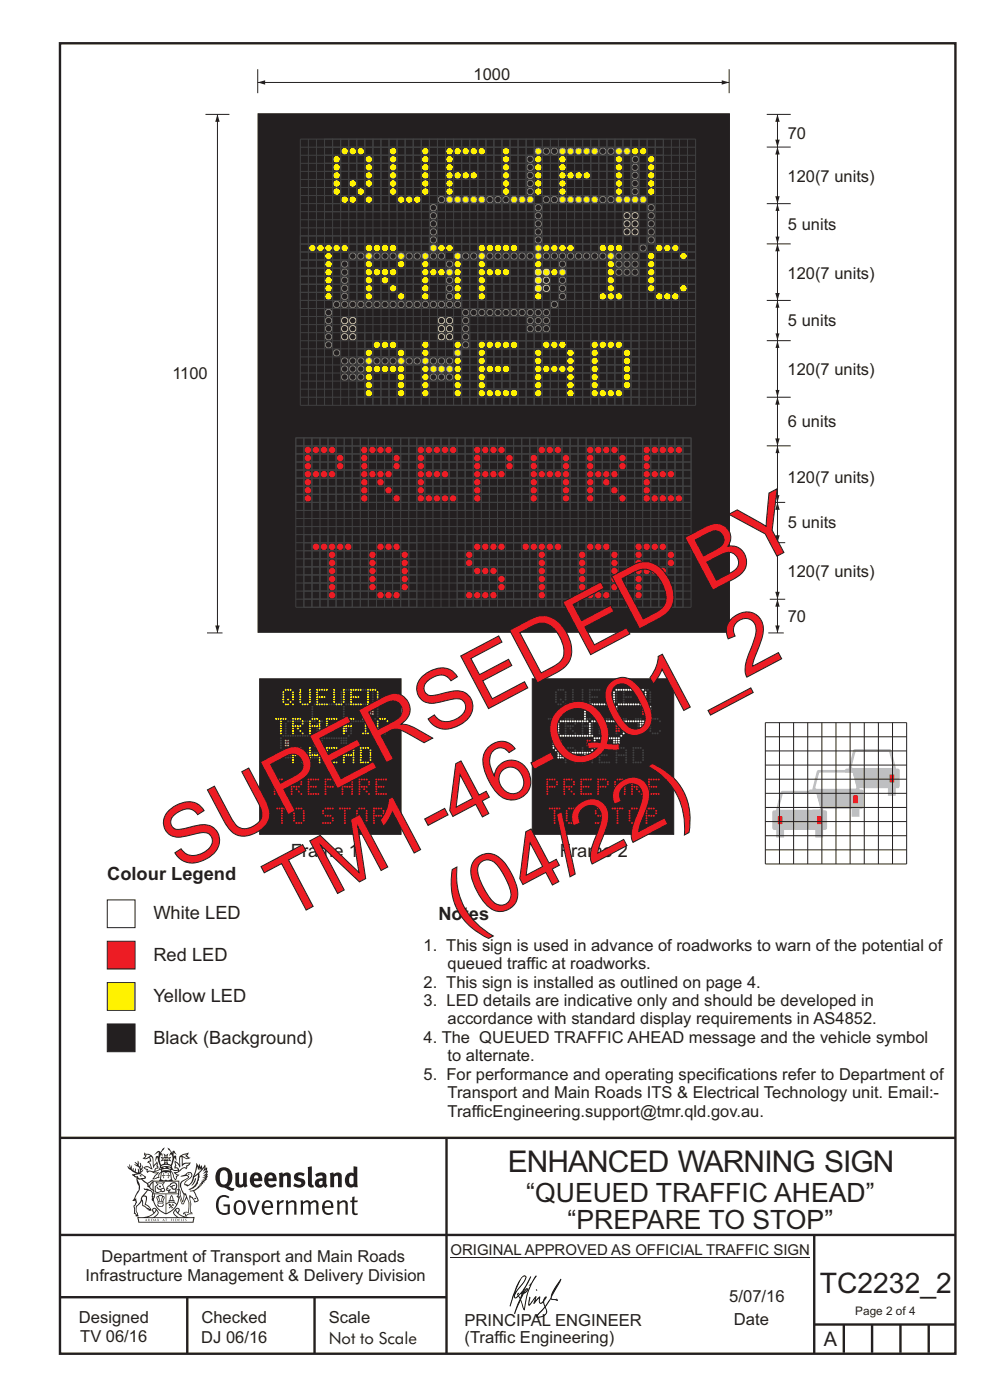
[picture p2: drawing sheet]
<svg xmlns="http://www.w3.org/2000/svg" width="210mm" height="297mm" viewBox="0 0 210 297" stroke-linecap="round" stroke-linejoin="round" font-family="sans-serif">
<defs><g id="words">
<g font-size="17.6" fill="#ed1c24">
<text x="38.3" y="184.9" transform="rotate(-28 38.3 184.9)">SUPERSEDED BY</text>
<text x="60.9" y="195.2" transform="rotate(-28 60.9 195.2)">TM1-46-Q01_2</text>
<text x="98.3" y="197.7" transform="rotate(-28 98.3 197.7)">(04/22)</text>
</g>
<text font-size="6.3" fill="#231f20" x="107.7" y="248.6">ENHANCED WARNING SIGN</text>
<text font-size="6" fill="#231f20" x="173.9" y="274.2">TC2232_2</text>
<g font-size="5.6" fill="#231f20">
<text x="111.6" y="255">“QUEUED TRAFFIC AHEAD”</text>
<text x="120.4" y="260.7">“PREPARE TO STOP”</text>
</g>
<text font-size="4.2" fill="#231f20" x="174.7" y="285.6">A</text>
<g font-size="3.9" fill="#231f20">
<text x="61.7" y="181.7">Frame 1</text>
<text x="118.8" y="181.7">Frame 2</text>
<text x="22.7" y="186.8">Colour Legend</text>
<text x="32.5" y="194.9">White LED</text>
<text x="93" y="195.1">Notes</text>
<text x="32.5" y="203.9">Red LED</text>
<text x="32.5" y="212.6">Yellow LED</text>
<text x="32.5" y="221.5">Black (Background)</text>
</g>
<g font-size="3.5" fill="#231f20">
<text x="100.4" y="17.1">1000</text>
<text x="167.1" y="29.5">70</text>
<text x="167.1" y="38.6">120(7 units)</text>
<text x="167.1" y="48.7">5 units</text>
<text x="167.1" y="59.1">120(7 units)</text>
<text x="167.1" y="69.2">5 units</text>
<text x="36.6" y="80.5">1100</text>
<text x="167.1" y="79.6">120(7 units)</text>
<text x="167.1" y="90.7">6 units</text>
<text x="167.1" y="102.5">120(7 units)</text>
<text x="167.1" y="112.1">5 units</text>
<text x="167.1" y="122.5">120(7 units)</text>
<text x="167.1" y="131.9">70</text>
<text x="89.9" y="201.7">1. This sign is used in advance of roadworks to warn of the potential of</text>
<text x="89.9" y="209.5">2. This sign is installed as outlined on page 4.</text>
<text x="94.9" y="205.6">queued traffic at roadworks.</text>
<text x="89.9" y="213.4">3. LED details are indicative only and should be developed in</text>
<text x="89.9" y="221.2">4. The QUEUED TRAFFIC AHEAD message and the vehicle symbol</text>
<text x="94.9" y="217.3">accordance with standard display requirements in AS4852.</text>
<text x="94.9" y="225.2">to alternate.</text>
<text x="89.9" y="229.1">5. For performance and operating specifications refer to Department of</text>
<text x="94.9" y="233">Transport and Main Roads ITS &amp; Electrical Technology unit. Email:-</text>
<text x="94.9" y="236.9">TrafficEngineering.support@tmr.qld.gov.au.</text>
<text x="21.6" y="267.8">Department of Transport and Main Roads</text>
<text x="18.2" y="271.8">Infrastructure Management &amp; Delivery Division</text>
<text x="16.7" y="280.6">Designed</text>
<text x="42.7" y="280.6">Checked</text>
<text x="69.7" y="280.6">Scale</text>
<text x="98.5" y="281.3">PRINCIPAL ENGINEER</text>
<text x="154.7" y="276.1">5/07/16</text>
<text x="155.7" y="281.2">Date</text>
<text x="17" y="284.8">TV 06/16</text>
<text x="42.7" y="284.8">DJ 06/16</text>
<text x="69.7" y="285.2">Not to Scale</text>
<text x="98.5" y="284.8">(Traffic Engineering)</text>
</g>
<text font-size="3.2" fill="#231f20" x="95.5" y="266.3">ORIGINAL APPROVED AS OFFICIAL TRAFFIC SIGN</text>
<text font-size="2.5" fill="#231f20" x="181.4" y="278.9">Page 2 of 4</text>
</g></defs>
<g fill="none" stroke="#231f20" stroke-width=".51">
<path d="M12.7 9.2h190v278h-190zM12.7 241.4h190M94.7 241.4v45.8M12.7 262h190M12.7 275.2h82M39.7 275.2v12M66.7 275.2v12M172.7 262.2v25M172.7 281h30M179 281v6M185 281v6M191 281v6"/>
<path d="M197 281v6"/>
</g>
<path d="M95.5 266.7h76.3" fill="none" stroke="#231f20" stroke-width=".21"/>
<g fill="#231f20">
<path d="M47 248.4a2.55 2.55 0 0 0 0 2.7l.3 .2a.81 .81 0 0 0 1-1v-.5a1.04 1.04 0 0 0-1.1-1.5zM46.3 248.1a1.82 1.82 0 0 1 2.1-.2 1.82 1.82 0 0 1 .9 1.8 2.29 2.29 0 0 1-.8 2l.7 .3h.5l-.2 .6a2.87 2.87 0 0 1-2-.7 2.12 2.12 0 0 1-1.7-3.1z" fill-rule="evenodd"/>
<path d="M49.9 248.9l.8-.2v2a.46 .46 0 0 0 .3 .6 .46 .46 0 0 0 .6-.3v-2.1l.7-.2v2.4l.2 .5-.5 .3-.3-.3a1.02 1.02 0 0 1-1.2 .3 1.02 1.02 0 0 1-.6-1.1z" fill-rule="evenodd"/>
<path d="M54 249.5l-.1 .5h.9a.49 .49 0 0 0-.2-.6 .49 .49 0 0 0-.6 .1zM53.4 249.1a1.34 1.34 0 0 1 1.6-.2 1.34 1.34 0 0 1 .6 1.5v.2h-1.7a.77 .77 0 0 0 .5 .8 .77 .77 0 0 0 .9-.4l.3 .5a1.59 1.59 0 0 1-2 .2 1.59 1.59 0 0 1-.5-2.1z" fill-rule="evenodd"/>
<path d="M57 249.5l-.1 .5h1a.49 .49 0 0 0-.2-.6 .49 .49 0 0 0-.7 .1zM56.4 249.1a1.34 1.34 0 0 1 1.6-.2 1.34 1.34 0 0 1 .7 1.5v.2h-1.8a.77 .77 0 0 0 .5 .8 .77 .77 0 0 0 .9-.4l.4 .5a1.59 1.59 0 0 1-2.1 .2 1.59 1.59 0 0 1-.5-2.1z" fill-rule="evenodd"/>
<path d="M59.2 248.9l.7-.2 .1 .4a.95 .95 0 0 1 1-.3 .95 .95 0 0 1 .7 .8v2.3h-.8v-2.3a.46 .46 0 0 0-.8 .1v2.2h-.8z" fill-rule="evenodd"/>
<path d="M62.6 249.1a1.75 1.75 0 0 1 2-.1l-.2 .5-.6-.2a.43 .43 0 0 0-.6 .3l.4 .3a1.04 1.04 0 0 1 1.2 1.1 1.04 1.04 0 0 1-1.4 1l-1.2-.4 .3-.6 1 .4 .4-.4a.88 .88 0 0 0-1-.5l-.4-.2-.1-.4z" fill-rule="evenodd"/>
<path d="M65.3 247.6l.8-.2 .1 3.8 .3 .2 .1 .4a.88 .88 0 0 1-1 0 .88 .88 0 0 1-.3-1z" fill-rule="evenodd"/>
<path d="M67.8 250.6a.43 .43 0 0 0-.1 .7 .43 .43 0 0 0 .7-.1v-.7zM66.8 249.1a1.7 1.7 0 0 1 2.4 .1v1.9l.3 .4-.4 .5-.5-.4a1.03 1.03 0 0 1-1.7-.1 1.03 1.03 0 0 1 .8-1.5h.7v-.4a.8 .8 0 0 0-1.2 .1z" fill-rule="evenodd"/>
<path d="M70 248.9l.7-.2 .1 .4a.95 .95 0 0 1 1-.3 .95 .95 0 0 1 .7 .8v2.3h-.8v-2.3a.46 .46 0 0 0-.8 .1v2.2h-.8z" fill-rule="evenodd"/>
<path d="M74.3 249.5a1.48 1.48 0 0 0 0 1.7h.5l.2-.1v-1.5l-.3-.2zM75 247.4l.8 .1 .1 4.4h-.7l-.1-.2a1.26 1.26 0 0 1-1.4 0 1.26 1.26 0 0 1-.5-1.3 1.29 1.29 0 0 1 .4-1.4 1.29 1.29 0 0 1 1.4-.1z" fill-rule="evenodd"/>
<path d="M46.4 253.9a1.72 1.72 0 0 1 2.3 0l-.3 .3a1.24 1.24 0 0 0-1.4-.2 1.24 1.24 0 0 0-.6 1.4 1.49 1.49 0 0 0 1.2 1.9l.7-.1v-1.3h-.8l-.1-.4h1.3v1.9a1.93 1.93 0 0 1-2.2 0 1.93 1.93 0 0 1-.7-2.2l.2-.8z" fill-rule="evenodd"/>
<path d="M50.4 255.1a1.65 1.65 0 0 0 .2 2.2 .99 .99 0 0 0 1-1.4 .78 .78 0 0 0-.4-.8 .78 .78 0 0 0-.8 0zM50 254.9a1.33 1.33 0 0 1 1.6-.1 1.33 1.33 0 0 1 .5 1.4 1.31 1.31 0 0 1-1.3 1.6 1.31 1.31 0 0 1-1.2-1.6v-.6z" fill-rule="evenodd"/>
<path d="M52.5 254.7l.4-.1 .9 2.6 .8-2.5h.5l-1.1 3h-.5z" fill-rule="evenodd"/>
<path d="M56.3 255.2l-.2 .7h1.3a.7 .7 0 0 0-.3-.8 .7 .7 0 0 0-.8 .1zM55.9 255a1.22 1.22 0 0 1 1.5-.2 1.22 1.22 0 0 1 .5 1.5h-1.8a.93 .93 0 0 0 .5 1 .93 .93 0 0 0 1.1-.2l.2 .3a1.43 1.43 0 0 1-1.8 .1 1.43 1.43 0 0 1-.6-1.7z" fill-rule="evenodd"/>
<path d="M58.7 254.7l.4-.1 .1 .5 .4-.4 .6-.1-.2 .5a.66 .66 0 0 0-.8 .7v1.9h-.4z" fill-rule="evenodd"/>
<path d="M60.6 254.7l.4-.1 .1 .5a.94 .94 0 0 1 1-.5 .94 .94 0 0 1 .8 .8v2.3h-.5l-.1-2.5a.81 .81 0 0 0-1.2 .3v2.2h-.4z" fill-rule="evenodd"/>
<path d="M63.7 254.7l.5-.1 .1 .5 .4-.3a.78 .78 0 0 1 1.1 .3 .9 .9 0 0 1 1-.5 .9 .9 0 0 1 .8 .8v2.3h-.5l-.1-2.5a.67 .67 0 0 0-1.1 .3v2.2h-.5v-2.4l-.4-.3-.7 .4v2.3h-.5z" fill-rule="evenodd"/>
<path d="M69 255.2l-.1 .7h1.3a.7 .7 0 0 0-.3-.8 .7 .7 0 0 0-.9 .1zM68.7 255a1.22 1.22 0 0 1 1.5-.2 1.22 1.22 0 0 1 .5 1.5h-1.8a.93 .93 0 0 0 .4 1 .93 .93 0 0 0 1.2-.2l.1 .3a1.44 1.44 0 0 1-1.7 .1 1.44 1.44 0 0 1-.6-1.7z" fill-rule="evenodd"/>
<path d="M71.4 254.7l.5-.1 .1 .5a.94 .94 0 0 1 1-.5 .94 .94 0 0 1 .8 .8v2.3h-.5l-.1-2.5a.81 .81 0 0 0-1.2 .3v2.2h-.4z" fill-rule="evenodd"/>
<path d="M74.7 253.9l.5-.1v.9h.7l-.1 .3h-.6v2.2l.1 .2h.5l.1 .3a.75 .75 0 0 1-1.2-.6v-2.1h-.4v-.3h.4z" fill-rule="evenodd"/>
<path d="M30.8 244.9l1.1 .3-.9 .5h-.4l.6-.5zM31.8 245.4h.2a2.44 2.44 0 0 1 .4 1.9l.1 .5 .7-1-.1 .6 .3 .3a.57 .57 0 0 0-.6 .7l-1-.1-.5 .2 .2-.5-.8-.3 .7-.1 .9 .5 .1-.1-.6-1.3-.2-.2h.5zM30.7 244.4l-.1 .5 .2 .4-.6 .4a1.04 1.04 0 0 0 1.4-.1l.2 .6-.3 .1-.2 .4a.94 .94 0 0 1 .8 1.1l-.2-.1a1.16 1.16 0 0 0-1.5-.1l.3 .4 .4 .2 .1 .5 .2 .1 .1-.2a.94 .94 0 0 1 1.1 .2l.8 .1-1.2 1.2a1.13 1.13 0 0 0 1.2-.2l.4-.1-.1-.4 .5-.8a.83 .83 0 0 0-.6 1.1l-.3-.1-.7 .4 1.1-1.4-.5 .1-.5-.1 1.3-.5-.1-.1-.9 .4v-.3l.2-.2 .3 .1 .1-.3-.2-.4v-.6l-.1-.4-.7 1v-.7a1.42 1.42 0 0 0-1.6-1.8z" fill-rule="evenodd"/>
<path d="M38.5 245.2l.5-.2 .7-.1-.6 .3 .8 .5h-.3zM38.3 245.5l.2-.1 .1 2a1.69 1.69 0 0 1 1.6-.6l-.8 .5 .1 .5a1.1 1.1 0 0 0-1.5 .6l-.1-.5-.2-.2h-.5l.3-.4-.3-.7a1.42 1.42 0 0 1 .8 1.1l.2-.1zM37.1 246.2l.1 1-.2 .3 .1 .4h.5l.1 .2a.96 .96 0 0 1-1.1-.1l-.1 .1a1.06 1.06 0 0 0 1.3 .2v.1a.72 .72 0 0 1-1 .2l.3 .5 .6 .2-.4 .2-.1 .6-.2-.3-.4-1.1-.4-.4 .4 .9a1.54 1.54 0 0 0 .7 1.2l.2-.3a.58 .58 0 0 1 .4-.8l.2-.1h-.3l-.5-.3 .9-.5a.93 .93 0 0 1 1.2-.5v.2l.2-.2 .1-.5a.99 .99 0 0 0 .7-.8l-1.3 .1-.3 .2-.1-1.4 .9 .4 .9-.3h-.4l-.5-.4 .4-.7-.6 .2a1.46 1.46 0 0 0-1.4 2.1v.4l-.2-.4z" fill-rule="evenodd"/>
<path d="M35.6 248.9l.2 .1-.1 .3 .4 .1h-.4v.6l-.1-.6h-.3l.3-.1z" fill-rule="evenodd"/>
<path d="M34.6 248.9l.2 .1v.3l.3 .1h-.3l-.1 .6v-.6h-.4l.4-.1z" fill-rule="evenodd"/>
<path d="M34.3 248.8a.57 .57 0 0 1 .9 .2 .57 .57 0 0 1 .9-.2l.2 1.4h-.2a.57 .57 0 0 1-.9 0 .69 .69 0 0 1-1.1 0zM34.2 248.1l-.3 2.1-.2 .4h3l-.2-.4-.3-2.1h-.2v.2l-.8-.1-.8 .1v-.2z" fill-rule="evenodd"/>
<path d="M34.2 252.4a.3 .3 0 0 0 .6 0 .3 .3 0 0 0-.6 0zM33.3 250.9l.3 .3-.3 .4a.79 .79 0 0 0 0 1.3l.8-.2-.1-.3a.55 .55 0 0 1-.7-.6l.1-.1 .2 .3 .3 .2 .8-.2-.4-.7 .4-.4-.7 .2zM33 250.7l1.1 .2 .9-.2-.4 .6 .4 1.2a.56 .56 0 0 1-.8 .3l-.2 .1a.73 .73 0 0 1-.9 .1 .73 .73 0 0 1-.3-1v-.4l.6-.4z" fill-rule="evenodd"/>
<path d="M35.6 251.8l.7-.4a.58 .58 0 0 1 1-.1 .58 .58 0 0 1-.4 .9l-.3-.3a.43 .43 0 0 1 .6-.4 .57 .57 0 0 0-.8 .2l-.2-.1-.3 .1 .4 .2a.55 .55 0 0 0 .9 .4v.5h-1.3l.3-.4-.1-.1-.6 .1 .2-.3-.2-.1zM35.4 251.8l-.1 .2a.39 .39 0 0 0 .2 .6h.3l-.2 .4h1.9l-.1-.8a.86 .86 0 0 0-.1-1.3 .86 .86 0 0 0-1.3 .4z" fill-rule="evenodd"/>
<path d="M36 254.8h.8v.2h-.8zM36.4 253.8l.2 .8h-.4zM36.4 253.5l-.3 .5-.1 .6h-.2v.4l-.7 .4 .2 .1a1.48 1.48 0 0 1 2.1 .2l.2-.1-.6-.5v-.5h-.2l-.1-.6z" fill-rule="evenodd"/>
<path d="M35.8 255.4l.4 .1 .1 .3 .3-.2-.2-.2a.38 .38 0 0 1 .5 .5l-.2-.2-.3 .2 .3 .2-.3 .3-.1-.4-.4 .4-.1-.2 .4-.3-.1-.1-.2 .1z" fill-rule="evenodd"/>
<path d="M34.5 254h.2v.2l-.2 .6h-.2zM33.6 255.3h.9v.2a.55 .55 0 0 1-.8 .4v-.2l-.2-.1zM33.4 254h.2l.2 .8h-.2zM33.6 255l.8-.1 .1 .2h-.8zM33.8 253.7h.5l-.2 1.1h-.1zM33.3 253.8l-.1 .3 .3 1.1a.48 .48 0 0 0-.1 .6 .48 .48 0 0 0 .5 .2h.5a.49 .49 0 0 0 .2-.8l.3-1.1-.1-.3a1.42 1.42 0 0 0-1.5 0z" fill-rule="evenodd"/>
<path d="M33.7 251.5l.4 .1 .1 .3h-.3z" fill-rule="evenodd"/>
<path d="M41.3 250.1l.3-.2-.2 .8-.6 .8h-.2l.5-.7z" fill-rule="evenodd"/>
<path d="M39.7 249l.3-.2 .5 .2a.88 .88 0 0 1-.6 1.1 1.22 1.22 0 0 0-.8 1.3l.5 .2a.72 .72 0 0 0 .9-.4l.5-.8 .2-.6 .8-.6v.2a2.85 2.85 0 0 1-2 2.9l.1 .1a2.13 2.13 0 0 0 1.9-1.5v-.3a2.01 2.01 0 0 0 .3-1.7l1.1-1.3-.4 1 .7-.5-.7 1 .8-.4-.8 .8 .7-.2-.9 .6 .8-.1-.8 .4h.7l-.8 .3 .3 .2h-.4l.2 .3h-.4l.2 .3h-.4l.1 .2h-.1a2.16 2.16 0 0 1-2 1.1l.1 .2 .4-.1a.76 .76 0 0 1 .7 .8l.5 1.2-.6 .2a1.45 1.45 0 0 0-1.1-1.3l.2 1.8-.1 1.8 .4 .3a1.07 1.07 0 0 0-1.2 .4v-.3l-.5-.2a.87 .87 0 0 1 1.1-.1v-.7a4.4 4.4 0 0 0-.6-3.1l-.1-.3h-.2a2.16 2.16 0 0 1-.7-2.2l.3-.4 1.2-.7a.55 .55 0 0 0-.4-.8zM37.8 252.4a.76 .76 0 0 1 .3 1.1l.6 1.6 .4-1.7 .2 .1a.61 .61 0 0 1-.1 .9l-.3 .8-.2 .1-.7-1.6-.3 .1a1.18 1.18 0 0 0 .1-1.4zM41.8 247.5l.2 .7 .3-.5v.6l.4-.5a1.9 1.9 0 0 1-1.2 1.4l-.3 .3zM38.2 249.6l1.4-.2 .2 .2v.3l-.5 .2a1.26 1.26 0 0 0-.9 1.9l.2 .7a1.84 1.84 0 0 1 .1 2.1l-.4-1.4a.96 .96 0 0 0-.4-1.2l-.4 .2a.78 .78 0 0 1 0 1.3l.1 .3h.4l.4 1.1a.38 .38 0 0 0 .2 .4 .38 .38 0 0 0 .4-.1l.6-1.2a2.94 2.94 0 0 1 .4 2.5l-.1 .4h-.8l-.3 .4v.2l.4-.1 .1 .4 .2 .1a1.02 1.02 0 0 1 1.3-.5v-.4l-.3-.1 .1-1.8-.3-1.3h.1a1.14 1.14 0 0 1 .8 1 .63 .63 0 0 0 .8-.2 .63 .63 0 0 0-.2-.9l-.6-1.2 .9-.6 .2-.4h.3l-.1-.2h.4l-.1-.3h.3l-.1-.3 .5-.1-.2-.2 .6-.4v-.2h-.2l.4-.5h-.3l.3-.5-.4 .1 .4-.5v-.3l-.3 .2 .2-.7-.1-.2-.4 .3v-.8l-.6 .8-.2-.8-.2 .5-.3-.7-.1 .6-.5-.8-.1 1.4-.6 1.8a1.81 1.81 0 0 1-1 1.5l-.6-.2a1.75 1.75 0 0 1 1.1-1.2 .75 .75 0 0 0 .1-1.3 .75 .75 0 0 0-1.2 .4z" fill-rule="evenodd"/>
<path d="M41.2 254.1h.3l.2 .2-.4 .1z" fill-rule="evenodd"/>
<path d="M29.4 258.4h11.6l-.1 .8h-11.4zM31.3 258.2l.5-.1a2.48 2.48 0 0 0 1.4-1.3l.3 .5-.5 .6-.5 .3zM32.5 256.6l.3-.2 .2 .1-.3 .7zM37.2 256.8a2.65 2.65 0 0 0 1.8 1.4h-1.1l-.5-.3-.5-.6zM37.4 256.5l.2-.1 .3 .2-.3 .6zM29.2 258.2l.1 1.2h11.8l.2-1.1-.2-.1a4.1 4.1 0 0 1-3.3-.9l.3-.4-.1-.6a1.06 1.06 0 0 0-1.3 1l.2 .4 .6 .5h-4.7l.3-.1a.84 .84 0 0 0 .6-.8 .84 .84 0 0 0-.5-.8l-.3-.2h-.5l-.1 .6 .3 .4a4.2 4.2 0 0 1-3.4 .9z" fill-rule="evenodd"/>
<path d="M31 258.7l.1 .2h-.2zM31 258.5l-.3 .6 .4-.2 .2 .2z" fill-rule="evenodd"/>
<path d="M31.3 258.6h.3v.4a.25 .25 0 0 0 .2-.1 .25 .25 0 0 0-.1-.3h.1a.29 .29 0 0 1 0 .4 .29 .29 0 0 1-.4 0 .29 .29 0 0 1 0-.4z" fill-rule="evenodd"/>
<path d="M32.2 258.6a.22 .22 0 0 1 .3 .2 .22 .22 0 0 1-.3 .2zM32 258.6l.1 .4a.33 .33 0 0 0 .4 0 .33 .33 0 0 0 0-.4 .33 .33 0 0 0-.5 0z" fill-rule="evenodd"/>
<path d="M32.9 258.7l.1 .2h-.2zM32.9 258.5l-.2 .6 .3-.2 .2 .2z" fill-rule="evenodd"/>
<path d="M33.3 258.6h.2l.1 .1 .2-.1-.2 .2 .2 .3-.3-.3-.1 .3h-.1l.2-.3z" fill-rule="evenodd"/>
<path d="M34.7 258.7l.1 .2h-.2zM34.7 258.5l-.3 .6 .4-.2 .2 .2z" fill-rule="evenodd"/>
<path d="M35 258.5h.5l-.2 .1v.5h-.2l.1-.5z" fill-rule="evenodd"/>
<path d="M36.2 258.6l.3-.1-.1 .1v.2h.1h-.1v.3h-.2z" fill-rule="evenodd"/>
<path d="M36.7 258.6h.2v.5h-.2z" fill-rule="evenodd"/>
<path d="M37.3 258.6a.22 .22 0 0 1 .3 .2 .22 .22 0 0 1-.3 .2zM37.1 258.6v.4a.33 .33 0 0 0 .5 0 .33 .33 0 0 0 0-.4 .33 .33 0 0 0-.5 0z" fill-rule="evenodd"/>
<path d="M37.8 258.6l.4-.1-.2 .1v.2h.1h-.1v.2l.2 .1h-.4z" fill-rule="evenodd"/>
<path d="M38.4 258.6h.2l-.1 .4 .2 .1h-.3z" fill-rule="evenodd"/>
<path d="M38.9 258.6h.2v.5h-.2z" fill-rule="evenodd"/>
<path d="M39.3 258.6h.2h-.1l.2 .3-.2 .2-.1-.1v-.1l.2 .1z" fill-rule="evenodd"/>
<path d="M34.2 247.4a1.51 1.51 0 0 1 2 .2 2.67 2.67 0 0 0-2.1 0zM35.7 247.6l.4 .1 .1 .3-.4-.1zM34.6 247.6h.5l.1 .2h-.4zM34 247.8l.3 .2h-.3zM34.9 246.9l.3-.2 .3 .2zM34.9 245.6l.2 .1v.3h-.2zM35 245.1l.2 .2 .2-.2-.1 .3h-.2zM35.1 246.3h.2l.1 .4-.2-.2-.2 .2zM35.3 245.7l.2-.1v.4h-.2zM34.4 245.7h.3l.1 .3-.4 .1 .2-.2zM35.7 245.7h.3l-.2 .2 .2 .2-.4-.1zM32.7 244.9l1-.5-.1 1-.2-.2-.3 .2-.3 1.1 .5-1 .3 .9a1.84 1.84 0 0 1 .2 1.7l.4 .1a2.48 2.48 0 0 1 2.2 0l.2-.2-.2-.7 .7-1.8 .4 .7-.2-1-.2-.1-.2 .3v-.9l.6 .4-.6-.8-.3 .1-.1 .4-.5-.9-.5-.3 .2 .5 .6 .5-.5 .8 .4-.4a2.06 2.06 0 0 1 0 2.3l-.5-.2-.2-.6 .1-.1 .8 .2-.4-.5 .4-.5-.7 .2-.2-.2 .2-.7-.5 .4-.5-.4 .2 .7-.2 .2-.7-.2 .4 .5-.4 .5 .8-.2 .1 .1-.2 .6-.5 .2a2.02 2.02 0 0 1 0-2.2l.3 .5-.1-.7-.3-.1 .8-1.2-.4 .3-.5 .8-.2-.3a.8 .8 0 0 0-.8 .5z" fill-rule="evenodd"/>
<path d="M29.2 250.1l.3 .1a.61 .61 0 0 1 .8 .4l.3 .2a.8 .8 0 0 1 .6 1l.4 .1 .5 .5a1 1 0 0 1 .5 1.1l-.1 .7v-.5h-.1a.96 .96 0 0 0-.8-1.3l-.2-.2h-.7l-.1-.1-.1 .1 .1 .3h.6l-1.2 1.3-.2 1-.4 .6a1.33 1.33 0 0 0-.5 1.8l.2 .5a1.26 1.26 0 0 1-.5-1.5l-.1-.3a1.56 1.56 0 0 0 .4-1.7l-.3 .2 .2-.5a3.2 3.2 0 0 0 .7-3zM30.4 253.9h.4a2.06 2.06 0 0 1-.1 1.6l.7 .5 .4 .4-.6-.1-.8-.6-.1-.9a.51 .51 0 0 1 .1-.9zM28.6 249.3a1.52 1.52 0 0 1 2.1 .5l-1.1 .2-.2-.1-.1-.4h-.5zM27.5 247v.8l-.3-.4h-.1a3.1 3.1 0 0 0 1.9 1.6l-1 .1 .5 .6 .5 .1 .1 1.1a1.84 1.84 0 0 1-.3 2.5l-.4 .9-.3 .4 .2 .1 .4-.1 .1 .4-.2 .5-.3 .2 .1 1.7h.2l.3 .5 .1 .1 .4-.1-.1-.5a1.3 1.3 0 0 1-.1-1.7l.9-1 .1 1.1 .6 .2 .5 .5 .1-.1 .2 .3h.5a1.85 1.85 0 0 0-1.2-1.4l.1-.3a1.39 1.39 0 0 0 0-1.4l-.5-.1 .5-.5a.66 .66 0 0 1 .9-.4 .66 .66 0 0 1 .3 .9l-.1 .4 .2-.1v.2l-.1 .3 .2 .5 .1-.3a2.24 2.24 0 0 0 .1-2.2 .73 .73 0 0 1-.7-.7 .73 .73 0 0 1 .6-.7v-.2a.94 .94 0 0 0-.9 .8 .48 .48 0 0 1-.1-.6 .48 .48 0 0 1 .5-.2l.5-.3a.51 .51 0 0 0-.8 .2l-.5 .2-1-.8h.6l.2-.5-1.2-.7 .5-.5v-.3l-.5 .4 .1-.2a.69 .69 0 0 0 .2-1v.4l-.2 .3v-1.1l-.3-.2 .1 .6-.1 .2-.4-1.3v.7l-.6-.4 .5 .7-.6-.2 .3 .3a1 1 0 0 1 .7 1.4l-.2-.8v.9l-.5-.2v-.8l-.2 .7-.2-.1-.1-.6-.2 .4-.2-.2 .1-.7-.2 .5z" fill-rule="evenodd"/>
<path d="M29.6 249.4l.2-.1 .3 .2z" fill-rule="evenodd"/>
<path d="M32.4 250.5h5.6v2l-.2-.1v-1.7h-5.2v2.5h5.2v-.8l.1 .2-.1 1.1v-.3h-2.5v4a4.1 4.1 0 0 0 2.6-3.6l.1-.1a4 4 0 0 1-2.8 3.9 4.2 4.2 0 0 1-2.8-4.7l.1 1.2 .1-.1a3.8 3.8 0 0 0 2.5 3.4v-4h-2.5l-.2-.9z" fill-rule="evenodd"/>
<circle cx="40" cy="249.1" r=".17"/>
</g>
<g fill="#000001">
<path d="M111.6 273.7l.2-.2-.5 .7zM110.4 274.5l.3 .1-.3 .7-.3-.4zM110.9 270.9l.5-.1a9.3 9.3 0 0 1-2 3.2l-.1 .2 1-2.5zM110.6 271a14.7 14.7 0 0 0-2.2 4.9l-.3 1.2 .1 .1 .8-2.4a.42 .42 0 0 0 .2 .7 .42 .42 0 0 0 .6-.3l.2-.2 .2 .6-1.1 3.1h.2l1.1-2.8 .6 1.9 .2 .2 .2-.5a13.5 13.5 0 0 1 2-6.2l.5-.5-.2-.2-1.6 2.1 .4-.1a14.9 14.9 0 0 0-1.3 5.1l-.4-1.2a1.39 1.39 0 0 1 .2-1.8l.1-.2a.92 .92 0 0 0 .8-1.2 .75 .75 0 0 0-.7 .7l-.2 .2 1.6-3.4h-.1l-.4 .7a10.5 10.5 0 0 1-2.2 3.2l.2-.4a.32 .32 0 0 0-.4 .2 .32 .32 0 0 0 .1 .4l-.5 .4a3.2 3.2 0 0 1 1.1-2.3l.5-.6a2.49 2.49 0 0 0 .7-1.6l-.3-.2z" fill-rule="evenodd"/>
<path d="M115.6 277.5a1.15 1.15 0 0 1 .1 1.3 1.15 1.15 0 0 1-1.2 .5h-.5zM112.3 275.1l-.3 1.7 .3 .2 1.2-1.5-.3 1.1 1.1-1.2a.94 .94 0 0 0 .4 1.2l.5-.3 .3 .9-1.2 1.3a.98 .98 0 0 0-.5 1 1.9 1.9 0 0 0 2.3-1.3l-.1-.3a1.02 1.02 0 0 1 .3-1.4l.5-.9 1.5 .3-.2-.5v.3l-1.1-.2v-.2l2-3.6 .1-.3-.1-.1-1.8 2.7a6.6 6.6 0 0 1-1.5 3l-.2-.2a1.01 1.01 0 0 1 .4-1.4l.1-.2-.3-.2-.3 .5-.2 .5-.5 .4-.2-.4 .1-.9-.2-.1-.8 .9 .2-.9h-.1l-1.4 1.7 .2-1.4v-.1z" fill-rule="evenodd"/>
<path d="M113.7 273.5l.3 .3h-.3z" fill-rule="evenodd"/>
</g>
<path d="M181.1 159l-.2 .3-.9 3.8h-.6l-.2 .8h1.7l.8 3.2-.3 .2h-1.3v1.5h1.6v-1.6h6.6v1.6h1.7v-1.6h.6l.2-.4v-3.3l-.1-.4h-.6l-1-4-.4-.2zM181.5 159.5l-.8 3 .1 .4h8.3l.3-.2-.8-3.2z" fill-rule="evenodd" fill="#bbbdc0"/>
<path d="M188.7 164.3h1v1.7h-1z" fill-rule="evenodd" fill="#ed1c24"/>
<path d="M173.4 163.4l-.2 .3-.9 3.8-.6 .1-.2 .7 1.7 .1 .8 3.2-.3 .2h-1.3v1.5h1.6v-1.7h6.6v1.7h1.7v-1.7h.6l.2-.4v-3.3l-.1-.3-.6-.1-1-4-.4-.2zM173.8 163.9l-.8 3 .1 .4h8.3l.3-.2-.8-3.2z" fill-rule="evenodd" fill="#bbbdc0"/>
<path d="M181 168.8h1v1.6h-1z" fill-rule="evenodd" fill="#ed1c24"/>
<path d="M165.7 167.8l-.2 .3-.9 3.8-.6 .1-.2 .3v3.3l.2 .4 .7 .1v1.6h1.6v-1.6h6.6v1.6h1.7v-1.6l.6-.1 .2-.4v-3.3l-.1-.3-.6-.1-1-3.9-.4-.2zM166.1 168.4l-.8 3 .1 .3 8.3 .1 .3-.2-.8-3.2z" fill-rule="evenodd" fill="#bbbdc0"/>
<g fill="#ed1c24">
<path d="M173.3 173.2h1v1.6h-1z" fill-rule="evenodd"/>
<path d="M165 173.2h.9v1.6h-.9z" fill-rule="evenodd"/>
</g>
<g fill="none" stroke="#231f20" stroke-width=".21">
<path d="M162.3 153.3h30v30h-30zM162.3 159.3h30M162.3 156.3h30M165.3 153.3v30M168.3 153.3v30M171.3 153.3v30M174.3 153.3v30M177.3 153.3v30M180.3 153.3v30M183.3 153.3v30M186.3 153.3v30M189.3 153.3v30"/>
<path d="M162.3 177.3h30M162.3 174.3h30M162.3 171.3h30M162.3 168.3h30M162.3 165.3h30M162.3 162.3h30M162.3 180.3h30"/>
</g>
<path d="M22.8 199.7h5.8v5.9h-5.8z" fill-rule="evenodd" fill="#ed1c24" stroke="#231f20" stroke-width=".21"/>
<path d="M22.8 208.5h5.8v5.8h-5.8z" fill-rule="evenodd" fill="#fff200" stroke="#231f20" stroke-width=".21"/>
<path d="M22.8 190.9h5.8v5.9h-5.8z" fill-rule="evenodd" fill="#fff" stroke="#231f20" stroke-width=".21"/>
<g fill="#231f20" stroke="#231f20" stroke-width=".21">
<path d="M22.8 217.2h5.8v5.9h-5.8z" fill-rule="evenodd"/>
<path d="M55.1 144h30v33h-30z" fill-rule="evenodd"/>
</g>
<g fill="#404041">
<circle cx="80.1" cy="149.9" r=".21"/>
<circle cx="80.1" cy="150.5" r=".21"/>
<circle cx="80.1" cy="151" r=".21"/>
<circle cx="80.1" cy="151.5" r=".21"/>
<circle cx="80.1" cy="152" r=".21"/>
<circle cx="74" cy="156.1" r=".21"/>
<circle cx="79.6" cy="149.4" r=".21"/>
<circle cx="79.1" cy="148.9" r=".21"/>
<circle cx="79.1" cy="148.4" r=".21"/>
<circle cx="79.1" cy="147.9" r=".21"/>
<circle cx="79.1" cy="147.4" r=".21"/>
<circle cx="79.1" cy="146.9" r=".21"/>
<circle cx="78.6" cy="146.3" r=".21"/>
<circle cx="78.1" cy="146.3" r=".21"/>
<circle cx="77.5" cy="146.3" r=".21"/>
<circle cx="71.4" cy="149.4" r=".21"/>
<circle cx="65.2" cy="153" r=".21"/>
<circle cx="77" cy="146.3" r=".21"/>
<circle cx="70.9" cy="149.4" r=".21"/>
<circle cx="64.7" cy="153" r=".21"/>
<circle cx="76.5" cy="146.3" r=".21"/>
<circle cx="70.4" cy="149.4" r=".21"/>
<circle cx="64.2" cy="153" r=".21"/>
<circle cx="76" cy="146.3" r=".21"/>
<circle cx="69.8" cy="149.4" r=".21"/>
<circle cx="63.7" cy="153" r=".21"/>
<circle cx="75.5" cy="146.3" r=".21"/>
<circle cx="69.3" cy="149.4" r=".21"/>
<circle cx="63.2" cy="153" r=".21"/>
<circle cx="75" cy="146.3" r=".21"/>
<circle cx="68.8" cy="149.4" r=".21"/>
<circle cx="62.7" cy="153" r=".21"/>
<circle cx="74.5" cy="146.3" r=".21"/>
<circle cx="68.3" cy="149.4" r=".21"/>
<circle cx="62.1" cy="153" r=".21"/>
<circle cx="74" cy="146.3" r=".21"/>
<circle cx="67.8" cy="149.4" r=".21"/>
<circle cx="61.6" cy="153" r=".21"/>
<circle cx="73.4" cy="146.3" r=".21"/>
<circle cx="67.3" cy="149.4" r=".21"/>
<circle cx="61.1" cy="153" r=".21"/>
<circle cx="72.4" cy="149.4" r=".21"/>
<circle cx="72.4" cy="148.9" r=".21"/>
<circle cx="66.3" cy="152" r=".21"/>
<circle cx="72.4" cy="148.4" r=".21"/>
<circle cx="66.3" cy="151.5" r=".21"/>
<circle cx="72.4" cy="147.9" r=".21"/>
<circle cx="66.3" cy="151" r=".21"/>
<circle cx="72.4" cy="147.4" r=".21"/>
<circle cx="66.3" cy="150.5" r=".21"/>
<circle cx="72.4" cy="146.9" r=".21"/>
<circle cx="66.3" cy="149.9" r=".21"/>
<circle cx="72.9" cy="146.3" r=".21"/>
<circle cx="66.8" cy="149.4" r=".21"/>
<circle cx="71.9" cy="149.4" r=".21"/>
<circle cx="65.7" cy="153" r=".21"/>
<circle cx="79.1" cy="153" r=".21"/>
<circle cx="73.4" cy="156.6" r=".21"/>
<circle cx="79.1" cy="153.5" r=".21"/>
<circle cx="73.4" cy="157.1" r=".21"/>
<circle cx="79.1" cy="154" r=".21"/>
<circle cx="73.4" cy="157.6" r=".21"/>
<circle cx="78.6" cy="153" r=".21"/>
<circle cx="72.9" cy="156.6" r=".21"/>
<circle cx="78.6" cy="153.5" r=".21"/>
<circle cx="72.9" cy="157.1" r=".21"/>
<circle cx="78.6" cy="154" r=".21"/>
<circle cx="72.9" cy="157.6" r=".21"/>
<circle cx="78.1" cy="153" r=".21"/>
<circle cx="72.4" cy="156.6" r=".21"/>
<circle cx="78.1" cy="153.5" r=".21"/>
<circle cx="72.4" cy="157.1" r=".21"/>
<circle cx="78.1" cy="154" r=".21"/>
<circle cx="72.4" cy="157.6" r=".21"/>
<circle cx="71.9" cy="156.6" r=".21"/>
<circle cx="77.5" cy="153" r=".21"/>
<circle cx="71.4" cy="156.6" r=".21"/>
<circle cx="77" cy="153" r=".21"/>
<circle cx="70.9" cy="156.6" r=".21"/>
<circle cx="76.5" cy="153" r=".21"/>
<circle cx="70.4" cy="156.6" r=".21"/>
<circle cx="76" cy="153" r=".21"/>
<circle cx="69.8" cy="156.6" r=".21"/>
<circle cx="75.5" cy="153" r=".21"/>
<circle cx="69.3" cy="156.6" r=".21"/>
<circle cx="75" cy="153" r=".21"/>
<circle cx="68.8" cy="156.6" r=".21"/>
<circle cx="74.5" cy="153" r=".21"/>
<circle cx="67.8" cy="156.1" r=".21"/>
<circle cx="74" cy="153" r=".21"/>
<circle cx="79.1" cy="149.4" r=".21"/>
<circle cx="68.3" cy="156.6" r=".21"/>
<circle cx="74.5" cy="153.5" r=".21"/>
<circle cx="68.3" cy="157.1" r=".21"/>
<circle cx="74.5" cy="154" r=".21"/>
<circle cx="68.3" cy="157.6" r=".21"/>
<circle cx="74.5" cy="154.6" r=".21"/>
<circle cx="68.3" cy="158.1" r=".21"/>
<circle cx="74.5" cy="155.1" r=".21"/>
<circle cx="68.3" cy="158.7" r=".21"/>
<circle cx="67.3" cy="159.7" r=".21"/>
<circle cx="67.3" cy="160.2" r=".21"/>
<circle cx="67.3" cy="160.7" r=".21"/>
<circle cx="66.8" cy="159.7" r=".21"/>
<circle cx="66.8" cy="160.2" r=".21"/>
<circle cx="66.8" cy="160.7" r=".21"/>
<circle cx="66.3" cy="159.7" r=".21"/>
<circle cx="66.3" cy="160.2" r=".21"/>
<circle cx="66.3" cy="160.7" r=".21"/>
<circle cx="65.7" cy="159.7" r=".21"/>
<circle cx="65.2" cy="159.7" r=".21"/>
<circle cx="64.7" cy="159.7" r=".21"/>
<circle cx="64.2" cy="159.7" r=".21"/>
<circle cx="63.7" cy="159.7" r=".21"/>
<circle cx="63.2" cy="159.7" r=".21"/>
<circle cx="62.7" cy="159.7" r=".21"/>
<circle cx="62.1" cy="159.7" r=".21"/>
<circle cx="61.6" cy="159.7" r=".21"/>
<circle cx="61.6" cy="160.2" r=".21"/>
<circle cx="67.8" cy="159.2" r=".21"/>
<circle cx="61.6" cy="160.7" r=".21"/>
<circle cx="61.1" cy="159.7" r=".21"/>
<circle cx="61.1" cy="160.2" r=".21"/>
<circle cx="61.1" cy="160.7" r=".21"/>
<circle cx="60.6" cy="159.7" r=".21"/>
<circle cx="60.6" cy="160.2" r=".21"/>
<circle cx="60.6" cy="160.7" r=".21"/>
<circle cx="60.1" cy="159.2" r=".21"/>
<circle cx="59.6" cy="157.1" r=".21"/>
<circle cx="59.6" cy="157.6" r=".21"/>
<circle cx="59.6" cy="158.1" r=".21"/>
<circle cx="59.6" cy="158.7" r=".21"/>
<circle cx="59.6" cy="156.6" r=".21"/>
<circle cx="60.1" cy="156.1" r=".21"/>
<circle cx="60.6" cy="155.6" r=".21"/>
<circle cx="60.6" cy="155.1" r=".21"/>
<circle cx="60.6" cy="154.6" r=".21"/>
<circle cx="60.6" cy="154" r=".21"/>
<circle cx="60.6" cy="153.5" r=".21"/>
<circle cx="66.3" cy="153" r=".21"/>
<circle cx="66.3" cy="152.5" r=".21"/>
<circle cx="73.4" cy="153" r=".21"/>
<circle cx="78.6" cy="149.4" r=".21"/>
<circle cx="72.9" cy="153" r=".21"/>
<circle cx="78.1" cy="149.4" r=".21"/>
<circle cx="72.4" cy="153" r=".21"/>
<circle cx="71.9" cy="153" r=".21"/>
<circle cx="77.5" cy="149.4" r=".21"/>
<circle cx="71.4" cy="153" r=".21"/>
<circle cx="77" cy="149.4" r=".21"/>
<circle cx="70.9" cy="153" r=".21"/>
<circle cx="76.5" cy="149.4" r=".21"/>
<circle cx="70.4" cy="153" r=".21"/>
<circle cx="76" cy="149.4" r=".21"/>
<circle cx="69.8" cy="153" r=".21"/>
<circle cx="75.5" cy="149.4" r=".21"/>
<circle cx="69.3" cy="153" r=".21"/>
<circle cx="75" cy="149.4" r=".21"/>
<circle cx="68.8" cy="153" r=".21"/>
<circle cx="74.5" cy="149.4" r=".21"/>
<circle cx="68.3" cy="153" r=".21"/>
<circle cx="74" cy="149.4" r=".21"/>
<circle cx="67.8" cy="153" r=".21"/>
<circle cx="73.4" cy="149.4" r=".21"/>
<circle cx="66.8" cy="153" r=".21"/>
<circle cx="72.9" cy="152" r=".21"/>
<circle cx="72.9" cy="151.5" r=".21"/>
<circle cx="72.9" cy="151" r=".21"/>
<circle cx="72.9" cy="150.5" r=".21"/>
<circle cx="72.9" cy="149.9" r=".21"/>
<circle cx="72.9" cy="152.5" r=".21"/>
<circle cx="67.3" cy="155.6" r=".21"/>
<circle cx="67.3" cy="155.1" r=".21"/>
<circle cx="67.3" cy="154.6" r=".21"/>
<circle cx="67.3" cy="154" r=".21"/>
<circle cx="67.3" cy="153.5" r=".21"/>
<circle cx="74.5" cy="155.6" r=".21"/>
<circle cx="67.3" cy="156.1" r=".21"/>
<circle cx="66.8" cy="156.1" r=".21"/>
<circle cx="66.3" cy="156.1" r=".21"/>
<circle cx="65.7" cy="156.1" r=".21"/>
<circle cx="65.2" cy="156.1" r=".21"/>
<circle cx="64.7" cy="156.1" r=".21"/>
<circle cx="64.2" cy="156.1" r=".21"/>
<circle cx="63.7" cy="156.1" r=".21"/>
<circle cx="63.2" cy="156.1" r=".21"/>
<circle cx="62.7" cy="156.1" r=".21"/>
<circle cx="62.1" cy="156.1" r=".21"/>
<circle cx="61.6" cy="156.1" r=".21"/>
<circle cx="61.1" cy="156.1" r=".21"/>
<circle cx="60.6" cy="156.1" r=".21"/>
<circle cx="79.6" cy="152.5" r=".21"/>
</g>
<g fill="#f26c6f">
<circle cx="60.6" cy="157.1" r=".21"/>
<circle cx="61.1" cy="157.1" r=".21"/>
<circle cx="60.6" cy="157.6" r=".21"/>
<circle cx="61.1" cy="157.6" r=".21"/>
<circle cx="60.6" cy="158.1" r=".21"/>
<circle cx="61.1" cy="158.1" r=".21"/>
<circle cx="66.8" cy="157.1" r=".21"/>
<circle cx="67.3" cy="157.1" r=".21"/>
<circle cx="66.8" cy="157.6" r=".21"/>
<circle cx="67.3" cy="157.6" r=".21"/>
<circle cx="66.8" cy="158.1" r=".21"/>
<circle cx="67.3" cy="158.1" r=".21"/>
<circle cx="72.9" cy="154.6" r=".21"/>
<circle cx="72.9" cy="154" r=".21"/>
<circle cx="73.4" cy="154" r=".21"/>
<circle cx="73.4" cy="154.6" r=".21"/>
<circle cx="72.9" cy="155.1" r=".21"/>
<circle cx="73.4" cy="155.1" r=".21"/>
<circle cx="78.6" cy="151" r=".21"/>
<circle cx="78.6" cy="150.5" r=".21"/>
<circle cx="79.1" cy="150.5" r=".21"/>
<circle cx="79.1" cy="151" r=".21"/>
<circle cx="78.6" cy="151.5" r=".21"/>
<circle cx="79.1" cy="151.5" r=".21"/>
</g>
<g fill="#231f20">
<path d="M72.4 165.1h.5v.5h-.5z" fill-rule="evenodd"/>
<path d="M72.4 165.6h.5v.5h-.5z" fill-rule="evenodd"/>
<path d="M72.4 166.1h.5v.5h-.5z" fill-rule="evenodd"/>
<path d="M72.4 166.6h.5v.6h-.5z" fill-rule="evenodd"/>
<path d="M72.4 167.2h.5v.5h-.5z" fill-rule="evenodd"/>
<path d="M72.4 167.7h.5v.5h-.5z" fill-rule="evenodd"/>
<path d="M72.4 168.2h.5v.5h-.5z" fill-rule="evenodd"/>
<path d="M72.9 165.1h.5v.5h-.5z" fill-rule="evenodd"/>
<path d="M72.9 165.6h.5v.5h-.5z" fill-rule="evenodd"/>
<path d="M72.9 166.1h.5v.5h-.5z" fill-rule="evenodd"/>
<path d="M72.9 166.6h.5v.6h-.5z" fill-rule="evenodd"/>
<path d="M72.9 167.2h.5v.5h-.5z" fill-rule="evenodd"/>
<path d="M72.9 167.7h.5v.5h-.5z" fill-rule="evenodd"/>
<path d="M72.9 168.2h.5v.5h-.5z" fill-rule="evenodd"/>
<path d="M73.4 165.1h.5v.5h-.5z" fill-rule="evenodd"/>
<path d="M73.4 165.6h.5v.5h-.5z" fill-rule="evenodd"/>
<path d="M73.4 166.1h.5v.5h-.5z" fill-rule="evenodd"/>
<path d="M73.4 166.6h.5v.6h-.5z" fill-rule="evenodd"/>
<path d="M73.4 167.2h.5v.5h-.5z" fill-rule="evenodd"/>
<path d="M73.4 167.7h.5v.5h-.5z" fill-rule="evenodd"/>
<path d="M73.4 168.2h.5v.5h-.5z" fill-rule="evenodd"/>
<path d="M73.9 165.1h.5v.5h-.5z" fill-rule="evenodd"/>
<path d="M73.9 165.6h.5v.5h-.5z" fill-rule="evenodd"/>
<path d="M73.9 166.1h.5v.5h-.5z" fill-rule="evenodd"/>
<path d="M73.9 166.6h.5v.6h-.5z" fill-rule="evenodd"/>
<path d="M73.9 167.2h.5v.5h-.5z" fill-rule="evenodd"/>
<path d="M73.9 167.7h.5v.5h-.5z" fill-rule="evenodd"/>
<path d="M73.9 168.2h.5v.5h-.5z" fill-rule="evenodd"/>
<path d="M74.4 165.1h.6v.5h-.6z" fill-rule="evenodd"/>
<path d="M71.9 165.1h.5v.5h-.5z" fill-rule="evenodd"/>
<path d="M75 165.1h.5v.5h-.5z" fill-rule="evenodd"/>
<path d="M71.9 165.6h.5v.5h-.5z" fill-rule="evenodd"/>
<path d="M75 165.6h.5v.5h-.5z" fill-rule="evenodd"/>
<path d="M71.9 166.1h.5v.5h-.5z" fill-rule="evenodd"/>
<path d="M75 166.1h.5v.5h-.5z" fill-rule="evenodd"/>
<path d="M71.9 166.6h.5v.6h-.5z" fill-rule="evenodd"/>
<path d="M75 166.6h.5v.6h-.5z" fill-rule="evenodd"/>
<path d="M71.9 167.2h.5v.5h-.5z" fill-rule="evenodd"/>
<path d="M75 167.2h.5v.5h-.5z" fill-rule="evenodd"/>
<path d="M71.9 167.7h.5v.5h-.5z" fill-rule="evenodd"/>
<path d="M75 167.7h.5v.5h-.5z" fill-rule="evenodd"/>
<path d="M71.9 168.2h.5v.5h-.5z" fill-rule="evenodd"/>
<path d="M75 168.2h.5v.5h-.5z" fill-rule="evenodd"/>
<path d="M71.9 168.7h.5v.5h-.5z" fill-rule="evenodd"/>
<path d="M75 168.7h.5v.5h-.5z" fill-rule="evenodd"/>
<path d="M72.4 168.7h.5v.5h-.5z" fill-rule="evenodd"/>
<path d="M72.9 168.7h.5v.5h-.5z" fill-rule="evenodd"/>
<path d="M73.4 168.7h.5v.5h-.5z" fill-rule="evenodd"/>
<path d="M73.9 168.7h.5v.5h-.5z" fill-rule="evenodd"/>
<path d="M74.4 168.7h.6v.5h-.6z" fill-rule="evenodd"/>
<path d="M74.4 165.6h.6v.5h-.6z" fill-rule="evenodd"/>
<path d="M74.4 166.1h.6v.5h-.6z" fill-rule="evenodd"/>
<path d="M74.4 166.6h.6v.6h-.6z" fill-rule="evenodd"/>
<path d="M74.4 167.2h.6v.5h-.6z" fill-rule="evenodd"/>
<path d="M74.4 167.7h.6v.5h-.6z" fill-rule="evenodd"/>
<path d="M74.4 168.2h.6v.5h-.6z" fill-rule="evenodd"/>
<path d="M71.9 164.6h.5v.5h-.5z" fill-rule="evenodd"/>
<path d="M75 164.6h.5v.5h-.5z" fill-rule="evenodd"/>
<path d="M72.4 164.6h.5v.5h-.5z" fill-rule="evenodd"/>
<path d="M72.9 164.6h.5v.5h-.5z" fill-rule="evenodd"/>
<path d="M73.4 164.6h.5v.5h-.5z" fill-rule="evenodd"/>
<path d="M73.9 164.6h.5v.5h-.5z" fill-rule="evenodd"/>
<path d="M74.4 164.6h.6v.5h-.6z" fill-rule="evenodd"/>
</g>
<g fill="#ed1c24">
<circle cx="72.6" cy="165.9" r=".21"/>
<circle cx="73.7" cy="166.9" r=".21"/>
<circle cx="74.2" cy="166.9" r=".21"/>
<circle cx="74.7" cy="166.9" r=".21"/>
<circle cx="73.2" cy="166.9" r=".21"/>
<circle cx="74.7" cy="167.9" r=".21"/>
<circle cx="74.7" cy="165.9" r=".21"/>
<circle cx="72.6" cy="166.4" r=".21"/>
<circle cx="72.6" cy="166.9" r=".21"/>
<circle cx="72.6" cy="167.4" r=".21"/>
<circle cx="72.6" cy="167.9" r=".21"/>
<circle cx="72.6" cy="168.4" r=".21"/>
<circle cx="73.2" cy="165.4" r=".21"/>
<circle cx="73.7" cy="165.4" r=".21"/>
<circle cx="74.2" cy="165.4" r=".21"/>
<circle cx="74.7" cy="166.4" r=".21"/>
<circle cx="74.7" cy="167.4" r=".21"/>
<circle cx="74.7" cy="168.4" r=".21"/>
</g>
<g fill="#231f20">
<path d="M79.6 165.1h.5v.5h-.5z" fill-rule="evenodd"/>
<path d="M79.6 165.6h.5v.5h-.5z" fill-rule="evenodd"/>
<path d="M79.6 166.1h.5v.5h-.5z" fill-rule="evenodd"/>
<path d="M79.6 166.6h.5v.6h-.5z" fill-rule="evenodd"/>
<path d="M79.6 167.2h.5v.5h-.5z" fill-rule="evenodd"/>
<path d="M79.6 167.7h.5v.5h-.5z" fill-rule="evenodd"/>
<path d="M79.6 168.2h.5v.5h-.5z" fill-rule="evenodd"/>
<path d="M80.1 165.1h.5v.5h-.5z" fill-rule="evenodd"/>
<path d="M80.1 165.6h.5v.5h-.5z" fill-rule="evenodd"/>
<path d="M80.1 166.1h.5v.5h-.5z" fill-rule="evenodd"/>
<path d="M80.1 166.6h.5v.6h-.5z" fill-rule="evenodd"/>
<path d="M80.1 167.2h.5v.5h-.5z" fill-rule="evenodd"/>
<path d="M80.1 167.7h.5v.5h-.5z" fill-rule="evenodd"/>
<path d="M80.1 168.2h.5v.5h-.5z" fill-rule="evenodd"/>
<path d="M80.6 165.1h.5v.5h-.5z" fill-rule="evenodd"/>
<path d="M80.6 165.6h.5v.5h-.5z" fill-rule="evenodd"/>
<path d="M80.6 166.1h.5v.5h-.5z" fill-rule="evenodd"/>
<path d="M80.6 166.6h.5v.6h-.5z" fill-rule="evenodd"/>
<path d="M80.6 167.2h.5v.5h-.5z" fill-rule="evenodd"/>
<path d="M80.6 167.7h.5v.5h-.5z" fill-rule="evenodd"/>
<path d="M80.6 168.2h.5v.5h-.5z" fill-rule="evenodd"/>
<path d="M81.1 165.1h.5v.5h-.5z" fill-rule="evenodd"/>
<path d="M81.6 165.1h.5v.5h-.5z" fill-rule="evenodd"/>
<path d="M81.6 165.6h.5v.5h-.5z" fill-rule="evenodd"/>
<path d="M81.6 166.1h.5v.5h-.5z" fill-rule="evenodd"/>
<path d="M81.6 166.6h.5v.6h-.5z" fill-rule="evenodd"/>
<path d="M81.6 167.2h.5v.5h-.5z" fill-rule="evenodd"/>
<path d="M81.6 167.7h.5v.5h-.5z" fill-rule="evenodd"/>
<path d="M81.6 168.2h.5v.5h-.5z" fill-rule="evenodd"/>
<path d="M79.1 165.1h.5v.5h-.5z" fill-rule="evenodd"/>
<path d="M82.1 165.1h.6v.5h-.6z" fill-rule="evenodd"/>
<path d="M79.1 165.6h.5v.5h-.5z" fill-rule="evenodd"/>
<path d="M82.1 165.6h.6v.5h-.6z" fill-rule="evenodd"/>
<path d="M79.1 166.1h.5v.5h-.5z" fill-rule="evenodd"/>
<path d="M82.1 166.1h.6v.5h-.6z" fill-rule="evenodd"/>
<path d="M79.1 166.6h.5v.6h-.5z" fill-rule="evenodd"/>
<path d="M82.1 166.6h.6v.6h-.6z" fill-rule="evenodd"/>
<path d="M79.1 167.2h.5v.5h-.5z" fill-rule="evenodd"/>
<path d="M82.1 167.2h.6v.5h-.6z" fill-rule="evenodd"/>
<path d="M79.1 167.7h.5v.5h-.5z" fill-rule="evenodd"/>
<path d="M82.1 167.7h.6v.5h-.6z" fill-rule="evenodd"/>
<path d="M79.1 168.2h.5v.5h-.5z" fill-rule="evenodd"/>
<path d="M82.1 168.2h.6v.5h-.6z" fill-rule="evenodd"/>
<path d="M79.1 168.7h.5v.5h-.5z" fill-rule="evenodd"/>
<path d="M82.1 168.7h.6v.5h-.6z" fill-rule="evenodd"/>
<path d="M79.6 168.7h.5v.5h-.5z" fill-rule="evenodd"/>
<path d="M80.1 168.7h.5v.5h-.5z" fill-rule="evenodd"/>
<path d="M80.6 168.7h.5v.5h-.5z" fill-rule="evenodd"/>
<path d="M81.1 168.7h.5v.5h-.5z" fill-rule="evenodd"/>
<path d="M81.6 168.7h.5v.5h-.5z" fill-rule="evenodd"/>
<path d="M81.1 165.6h.5v.5h-.5z" fill-rule="evenodd"/>
<path d="M81.1 166.1h.5v.5h-.5z" fill-rule="evenodd"/>
<path d="M81.1 166.6h.5v.6h-.5z" fill-rule="evenodd"/>
<path d="M81.1 167.2h.5v.5h-.5z" fill-rule="evenodd"/>
<path d="M81.1 167.7h.5v.5h-.5z" fill-rule="evenodd"/>
<path d="M81.1 168.2h.5v.5h-.5z" fill-rule="evenodd"/>
<path d="M79.1 164.6h.5v.5h-.5z" fill-rule="evenodd"/>
<path d="M82.1 164.6h.6v.5h-.6z" fill-rule="evenodd"/>
<path d="M79.6 164.6h.5v.5h-.5z" fill-rule="evenodd"/>
<path d="M80.1 164.6h.5v.5h-.5z" fill-rule="evenodd"/>
<path d="M80.6 164.6h.5v.5h-.5z" fill-rule="evenodd"/>
<path d="M81.1 164.6h.5v.5h-.5z" fill-rule="evenodd"/>
<path d="M81.6 164.6h.5v.5h-.5z" fill-rule="evenodd"/>
</g>
<g fill="#ed1c24">
<circle cx="79.8" cy="166.4" r=".21"/>
<circle cx="80.3" cy="166.9" r=".21"/>
<circle cx="80.9" cy="166.9" r=".21"/>
<circle cx="81.4" cy="166.9" r=".21"/>
<circle cx="79.8" cy="166.9" r=".21"/>
<circle cx="79.8" cy="167.4" r=".21"/>
<circle cx="79.8" cy="167.9" r=".21"/>
<circle cx="79.8" cy="168.4" r=".21"/>
<circle cx="81.9" cy="168.4" r=".21"/>
<circle cx="79.8" cy="165.9" r=".21"/>
<circle cx="79.8" cy="165.4" r=".21"/>
<circle cx="80.3" cy="165.4" r=".21"/>
<circle cx="80.9" cy="165.4" r=".21"/>
<circle cx="81.4" cy="165.4" r=".21"/>
<circle cx="81.9" cy="165.4" r=".21"/>
<circle cx="80.3" cy="168.4" r=".21"/>
<circle cx="80.9" cy="168.4" r=".21"/>
<circle cx="81.4" cy="168.4" r=".21"/>
</g>
<g fill="#231f20">
<path d="M65.2 165.1h.5v.5h-.5z" fill-rule="evenodd"/>
<path d="M65.2 165.6h.5v.5h-.5z" fill-rule="evenodd"/>
<path d="M65.2 166.1h.5v.5h-.5z" fill-rule="evenodd"/>
<path d="M65.2 166.6h.5v.6h-.5z" fill-rule="evenodd"/>
<path d="M65.2 167.2h.5v.5h-.5z" fill-rule="evenodd"/>
<path d="M65.2 167.7h.5v.5h-.5z" fill-rule="evenodd"/>
<path d="M65.2 168.2h.5v.5h-.5z" fill-rule="evenodd"/>
<path d="M65.7 165.1h.5v.5h-.5z" fill-rule="evenodd"/>
<path d="M65.7 165.6h.5v.5h-.5z" fill-rule="evenodd"/>
<path d="M65.7 166.1h.5v.5h-.5z" fill-rule="evenodd"/>
<path d="M65.7 166.6h.5v.6h-.5z" fill-rule="evenodd"/>
<path d="M65.7 167.2h.5v.5h-.5z" fill-rule="evenodd"/>
<path d="M65.7 167.7h.5v.5h-.5z" fill-rule="evenodd"/>
<path d="M65.7 168.2h.5v.5h-.5z" fill-rule="evenodd"/>
<path d="M66.2 165.1h.5v.5h-.5z" fill-rule="evenodd"/>
<path d="M66.2 165.6h.5v.5h-.5z" fill-rule="evenodd"/>
<path d="M66.2 166.1h.5v.5h-.5z" fill-rule="evenodd"/>
<path d="M66.2 166.6h.5v.6h-.5z" fill-rule="evenodd"/>
<path d="M66.2 167.2h.5v.5h-.5z" fill-rule="evenodd"/>
<path d="M66.2 167.7h.5v.5h-.5z" fill-rule="evenodd"/>
<path d="M66.2 168.2h.5v.5h-.5z" fill-rule="evenodd"/>
<path d="M66.7 165.1h.6v.5h-.6z" fill-rule="evenodd"/>
<path d="M67.3 165.1h.5v.5h-.5z" fill-rule="evenodd"/>
<path d="M67.3 165.6h.5v.5h-.5z" fill-rule="evenodd"/>
<path d="M67.3 166.1h.5v.5h-.5z" fill-rule="evenodd"/>
<path d="M67.3 166.6h.5v.6h-.5z" fill-rule="evenodd"/>
<path d="M67.3 167.2h.5v.5h-.5z" fill-rule="evenodd"/>
<path d="M67.3 167.7h.5v.5h-.5z" fill-rule="evenodd"/>
<path d="M67.3 168.2h.5v.5h-.5z" fill-rule="evenodd"/>
<path d="M64.7 165.1h.5v.5h-.5z" fill-rule="evenodd"/>
<path d="M67.8 165.1h.5v.5h-.5z" fill-rule="evenodd"/>
<path d="M64.7 165.6h.5v.5h-.5z" fill-rule="evenodd"/>
<path d="M67.8 165.6h.5v.5h-.5z" fill-rule="evenodd"/>
<path d="M64.7 166.1h.5v.5h-.5z" fill-rule="evenodd"/>
<path d="M67.8 166.1h.5v.5h-.5z" fill-rule="evenodd"/>
<path d="M64.7 166.6h.5v.6h-.5z" fill-rule="evenodd"/>
<path d="M67.8 166.6h.5v.6h-.5z" fill-rule="evenodd"/>
<path d="M64.7 167.2h.5v.5h-.5z" fill-rule="evenodd"/>
<path d="M67.8 167.2h.5v.5h-.5z" fill-rule="evenodd"/>
<path d="M64.7 167.7h.5v.5h-.5z" fill-rule="evenodd"/>
<path d="M67.8 167.7h.5v.5h-.5z" fill-rule="evenodd"/>
<path d="M64.7 168.2h.5v.5h-.5z" fill-rule="evenodd"/>
<path d="M67.8 168.2h.5v.5h-.5z" fill-rule="evenodd"/>
<path d="M64.7 168.7h.5v.5h-.5z" fill-rule="evenodd"/>
<path d="M67.8 168.7h.5v.5h-.5z" fill-rule="evenodd"/>
<path d="M65.2 168.7h.5v.5h-.5z" fill-rule="evenodd"/>
<path d="M65.7 168.7h.5v.5h-.5z" fill-rule="evenodd"/>
<path d="M66.2 168.7h.5v.5h-.5z" fill-rule="evenodd"/>
<path d="M66.7 168.7h.6v.5h-.6z" fill-rule="evenodd"/>
<path d="M67.3 168.7h.5v.5h-.5z" fill-rule="evenodd"/>
<path d="M66.7 165.6h.6v.5h-.6z" fill-rule="evenodd"/>
<path d="M66.7 166.1h.6v.5h-.6z" fill-rule="evenodd"/>
<path d="M66.7 166.6h.6v.6h-.6z" fill-rule="evenodd"/>
<path d="M66.7 167.2h.6v.5h-.6z" fill-rule="evenodd"/>
<path d="M66.7 167.7h.6v.5h-.6z" fill-rule="evenodd"/>
<path d="M66.7 168.2h.6v.5h-.6z" fill-rule="evenodd"/>
<path d="M64.7 164.6h.5v.5h-.5z" fill-rule="evenodd"/>
<path d="M67.8 164.6h.5v.5h-.5z" fill-rule="evenodd"/>
<path d="M65.2 164.6h.5v.5h-.5z" fill-rule="evenodd"/>
<path d="M65.7 164.6h.5v.5h-.5z" fill-rule="evenodd"/>
<path d="M66.2 164.6h.5v.5h-.5z" fill-rule="evenodd"/>
<path d="M66.7 164.6h.6v.5h-.6z" fill-rule="evenodd"/>
<path d="M67.3 164.6h.5v.5h-.5z" fill-rule="evenodd"/>
</g>
<g fill="#ed1c24">
<circle cx="65.5" cy="166.4" r=".21"/>
<circle cx="66" cy="166.9" r=".21"/>
<circle cx="66.5" cy="166.9" r=".21"/>
<circle cx="67" cy="166.9" r=".21"/>
<circle cx="65.5" cy="166.9" r=".21"/>
<circle cx="65.5" cy="167.4" r=".21"/>
<circle cx="65.5" cy="167.9" r=".21"/>
<circle cx="65.5" cy="168.4" r=".21"/>
<circle cx="67.5" cy="168.4" r=".21"/>
<circle cx="65.5" cy="165.9" r=".21"/>
<circle cx="65.5" cy="165.4" r=".21"/>
<circle cx="66" cy="165.4" r=".21"/>
<circle cx="66.5" cy="165.4" r=".21"/>
<circle cx="67" cy="165.4" r=".21"/>
<circle cx="67.5" cy="165.4" r=".21"/>
<circle cx="66" cy="168.4" r=".21"/>
<circle cx="66.5" cy="168.4" r=".21"/>
<circle cx="67" cy="168.4" r=".21"/>
</g>
<g fill="#231f20">
<path d="M58 165.1h.5v.5h-.5z" fill-rule="evenodd"/>
<path d="M58 165.6h.5v.5h-.5z" fill-rule="evenodd"/>
<path d="M58 166.1h.5v.5h-.5z" fill-rule="evenodd"/>
<path d="M58 166.6h.5v.6h-.5z" fill-rule="evenodd"/>
<path d="M58 167.2h.5v.5h-.5z" fill-rule="evenodd"/>
<path d="M58 167.7h.5v.5h-.5z" fill-rule="evenodd"/>
<path d="M58 168.2h.5v.5h-.5z" fill-rule="evenodd"/>
<path d="M58.5 165.1h.5v.5h-.5z" fill-rule="evenodd"/>
<path d="M58.5 165.6h.5v.5h-.5z" fill-rule="evenodd"/>
<path d="M58.5 166.1h.5v.5h-.5z" fill-rule="evenodd"/>
<path d="M58.5 166.6h.5v.6h-.5z" fill-rule="evenodd"/>
<path d="M58.5 167.2h.5v.5h-.5z" fill-rule="evenodd"/>
<path d="M58.5 167.7h.5v.5h-.5z" fill-rule="evenodd"/>
<path d="M58.5 168.2h.5v.5h-.5z" fill-rule="evenodd"/>
<path d="M59 165.1h.6v.5h-.6z" fill-rule="evenodd"/>
<path d="M59 165.6h.6v.5h-.6z" fill-rule="evenodd"/>
<path d="M59 166.1h.6v.5h-.6z" fill-rule="evenodd"/>
<path d="M59 166.6h.6v.6h-.6z" fill-rule="evenodd"/>
<path d="M59 167.2h.6v.5h-.6z" fill-rule="evenodd"/>
<path d="M59 167.7h.6v.5h-.6z" fill-rule="evenodd"/>
<path d="M59 168.2h.6v.5h-.6z" fill-rule="evenodd"/>
<path d="M59.6 165.1h.5v.5h-.5z" fill-rule="evenodd"/>
<path d="M59.6 165.6h.5v.5h-.5z" fill-rule="evenodd"/>
<path d="M59.6 166.1h.5v.5h-.5z" fill-rule="evenodd"/>
<path d="M59.6 166.6h.5v.6h-.5z" fill-rule="evenodd"/>
<path d="M59.6 167.2h.5v.5h-.5z" fill-rule="evenodd"/>
<path d="M59.6 167.7h.5v.5h-.5z" fill-rule="evenodd"/>
<path d="M59.6 168.2h.5v.5h-.5z" fill-rule="evenodd"/>
<path d="M60.1 165.1h.5v.5h-.5z" fill-rule="evenodd"/>
<path d="M57.5 165.1h.5v.5h-.5z" fill-rule="evenodd"/>
<path d="M60.6 165.1h.5v.5h-.5z" fill-rule="evenodd"/>
<path d="M57.5 165.6h.5v.5h-.5z" fill-rule="evenodd"/>
<path d="M60.6 165.6h.5v.5h-.5z" fill-rule="evenodd"/>
<path d="M57.5 166.1h.5v.5h-.5z" fill-rule="evenodd"/>
<path d="M60.6 166.1h.5v.5h-.5z" fill-rule="evenodd"/>
<path d="M57.5 166.6h.5v.6h-.5z" fill-rule="evenodd"/>
<path d="M60.6 166.6h.5v.6h-.5z" fill-rule="evenodd"/>
<path d="M57.5 167.2h.5v.5h-.5z" fill-rule="evenodd"/>
<path d="M60.6 167.2h.5v.5h-.5z" fill-rule="evenodd"/>
<path d="M57.5 167.7h.5v.5h-.5z" fill-rule="evenodd"/>
<path d="M60.6 167.7h.5v.5h-.5z" fill-rule="evenodd"/>
<path d="M57.5 168.2h.5v.5h-.5z" fill-rule="evenodd"/>
<path d="M60.6 168.2h.5v.5h-.5z" fill-rule="evenodd"/>
<path d="M57.5 164.6h.5v.5h-.5z" fill-rule="evenodd"/>
<path d="M57.5 168.7h.5v.5h-.5z" fill-rule="evenodd"/>
<path d="M60.6 164.6h.5v.5h-.5z" fill-rule="evenodd"/>
<path d="M60.6 168.7h.5v.5h-.5z" fill-rule="evenodd"/>
<path d="M58 164.6h.5v.5h-.5z" fill-rule="evenodd"/>
<path d="M58 168.7h.5v.5h-.5z" fill-rule="evenodd"/>
<path d="M58.5 164.6h.5v.5h-.5z" fill-rule="evenodd"/>
<path d="M58.5 168.7h.5v.5h-.5z" fill-rule="evenodd"/>
<path d="M59 164.6h.6v.5h-.6z" fill-rule="evenodd"/>
<path d="M59 168.7h.6v.5h-.6z" fill-rule="evenodd"/>
<path d="M59.6 164.6h.5v.5h-.5z" fill-rule="evenodd"/>
<path d="M59.6 168.7h.5v.5h-.5z" fill-rule="evenodd"/>
<path d="M60.1 164.6h.5v.5h-.5z" fill-rule="evenodd"/>
<path d="M60.1 168.7h.5v.5h-.5z" fill-rule="evenodd"/>
<path d="M60.1 165.6h.5v.5h-.5z" fill-rule="evenodd"/>
<path d="M60.1 166.1h.5v.5h-.5z" fill-rule="evenodd"/>
<path d="M60.1 166.6h.5v.6h-.5z" fill-rule="evenodd"/>
<path d="M60.1 167.2h.5v.5h-.5z" fill-rule="evenodd"/>
<path d="M60.1 167.7h.5v.5h-.5z" fill-rule="evenodd"/>
<path d="M60.1 168.2h.5v.5h-.5z" fill-rule="evenodd"/>
</g>
<g fill="#ed1c24">
<circle cx="58.3" cy="165.4" r=".21"/>
<circle cx="58.3" cy="165.9" r=".21"/>
<circle cx="59.3" cy="166.9" r=".21"/>
<circle cx="59.8" cy="166.9" r=".21"/>
<circle cx="58.8" cy="166.9" r=".21"/>
<circle cx="60.3" cy="165.9" r=".21"/>
<circle cx="58.3" cy="166.4" r=".21"/>
<circle cx="58.3" cy="166.9" r=".21"/>
<circle cx="58.3" cy="167.4" r=".21"/>
<circle cx="58.3" cy="167.9" r=".21"/>
<circle cx="58.3" cy="168.4" r=".21"/>
<circle cx="58.8" cy="165.4" r=".21"/>
<circle cx="59.3" cy="165.4" r=".21"/>
<circle cx="59.8" cy="165.4" r=".21"/>
<circle cx="60.3" cy="166.4" r=".21"/>
</g>
<g fill="#231f20">
<path d="M61.6 165.1h.5v.5h-.5z" fill-rule="evenodd"/>
<path d="M61.6 165.6h.5v.5h-.5z" fill-rule="evenodd"/>
<path d="M61.6 166.1h.5v.5h-.5z" fill-rule="evenodd"/>
<path d="M61.6 166.6h.5v.6h-.5z" fill-rule="evenodd"/>
<path d="M61.6 167.2h.5v.5h-.5z" fill-rule="evenodd"/>
<path d="M61.6 167.7h.5v.5h-.5z" fill-rule="evenodd"/>
<path d="M61.6 168.2h.5v.5h-.5z" fill-rule="evenodd"/>
<path d="M62.1 165.1h.5v.5h-.5z" fill-rule="evenodd"/>
<path d="M62.1 165.6h.5v.5h-.5z" fill-rule="evenodd"/>
<path d="M62.1 166.1h.5v.5h-.5z" fill-rule="evenodd"/>
<path d="M62.1 166.6h.5v.6h-.5z" fill-rule="evenodd"/>
<path d="M62.1 167.2h.5v.5h-.5z" fill-rule="evenodd"/>
<path d="M62.1 167.7h.5v.5h-.5z" fill-rule="evenodd"/>
<path d="M62.1 168.2h.5v.5h-.5z" fill-rule="evenodd"/>
<path d="M62.6 165.1h.5v.5h-.5z" fill-rule="evenodd"/>
<path d="M62.6 165.6h.5v.5h-.5z" fill-rule="evenodd"/>
<path d="M62.6 166.1h.5v.5h-.5z" fill-rule="evenodd"/>
<path d="M62.6 166.6h.5v.6h-.5z" fill-rule="evenodd"/>
<path d="M62.6 167.2h.5v.5h-.5z" fill-rule="evenodd"/>
<path d="M62.6 167.7h.5v.5h-.5z" fill-rule="evenodd"/>
<path d="M62.6 168.2h.5v.5h-.5z" fill-rule="evenodd"/>
<path d="M63.1 165.1h.6v.5h-.6z" fill-rule="evenodd"/>
<path d="M63.1 165.6h.6v.5h-.6z" fill-rule="evenodd"/>
<path d="M63.1 166.1h.6v.5h-.6z" fill-rule="evenodd"/>
<path d="M63.1 166.6h.6v.6h-.6z" fill-rule="evenodd"/>
<path d="M63.1 167.2h.6v.5h-.6z" fill-rule="evenodd"/>
<path d="M63.1 167.7h.6v.5h-.6z" fill-rule="evenodd"/>
<path d="M63.1 168.2h.6v.5h-.6z" fill-rule="evenodd"/>
<path d="M63.7 165.1h.5v.5h-.5z" fill-rule="evenodd"/>
<path d="M61.1 165.1h.5v.5h-.5z" fill-rule="evenodd"/>
<path d="M64.2 165.1h.5v.5h-.5z" fill-rule="evenodd"/>
<path d="M61.1 165.6h.5v.5h-.5z" fill-rule="evenodd"/>
<path d="M64.2 165.6h.5v.5h-.5z" fill-rule="evenodd"/>
<path d="M61.1 166.1h.5v.5h-.5z" fill-rule="evenodd"/>
<path d="M64.2 166.1h.5v.5h-.5z" fill-rule="evenodd"/>
<path d="M61.1 166.6h.5v.6h-.5z" fill-rule="evenodd"/>
<path d="M64.2 166.6h.5v.6h-.5z" fill-rule="evenodd"/>
<path d="M61.1 167.2h.5v.5h-.5z" fill-rule="evenodd"/>
<path d="M64.2 167.2h.5v.5h-.5z" fill-rule="evenodd"/>
<path d="M61.1 167.7h.5v.5h-.5z" fill-rule="evenodd"/>
<path d="M64.2 167.7h.5v.5h-.5z" fill-rule="evenodd"/>
<path d="M61.1 168.2h.5v.5h-.5z" fill-rule="evenodd"/>
<path d="M64.2 168.2h.5v.5h-.5z" fill-rule="evenodd"/>
<path d="M61.1 164.6h.5v.5h-.5z" fill-rule="evenodd"/>
<path d="M61.1 168.7h.5v.5h-.5z" fill-rule="evenodd"/>
<path d="M64.2 164.6h.5v.5h-.5z" fill-rule="evenodd"/>
<path d="M64.2 168.7h.5v.5h-.5z" fill-rule="evenodd"/>
<path d="M61.6 164.6h.5v.5h-.5z" fill-rule="evenodd"/>
<path d="M61.6 168.7h.5v.5h-.5z" fill-rule="evenodd"/>
<path d="M62.1 164.6h.5v.5h-.5z" fill-rule="evenodd"/>
<path d="M62.1 168.7h.5v.5h-.5z" fill-rule="evenodd"/>
<path d="M62.6 164.6h.5v.5h-.5z" fill-rule="evenodd"/>
<path d="M62.6 168.7h.5v.5h-.5z" fill-rule="evenodd"/>
<path d="M63.1 164.6h.6v.5h-.6z" fill-rule="evenodd"/>
<path d="M63.1 168.7h.6v.5h-.6z" fill-rule="evenodd"/>
<path d="M63.7 164.6h.5v.5h-.5z" fill-rule="evenodd"/>
<path d="M63.7 168.7h.5v.5h-.5z" fill-rule="evenodd"/>
<path d="M63.7 165.6h.5v.5h-.5z" fill-rule="evenodd"/>
<path d="M63.7 166.1h.5v.5h-.5z" fill-rule="evenodd"/>
<path d="M63.7 166.6h.5v.6h-.5z" fill-rule="evenodd"/>
<path d="M63.7 167.2h.5v.5h-.5z" fill-rule="evenodd"/>
<path d="M63.7 167.7h.5v.5h-.5z" fill-rule="evenodd"/>
<path d="M63.7 168.2h.5v.5h-.5z" fill-rule="evenodd"/>
</g>
<g fill="#ed1c24">
<circle cx="61.9" cy="165.4" r=".21"/>
<circle cx="61.9" cy="165.9" r=".21"/>
<circle cx="62.9" cy="166.9" r=".21"/>
<circle cx="63.4" cy="166.9" r=".21"/>
<circle cx="62.4" cy="166.9" r=".21"/>
<circle cx="62.9" cy="167.4" r=".21"/>
<circle cx="63.9" cy="165.9" r=".21"/>
<circle cx="61.9" cy="166.4" r=".21"/>
<circle cx="61.9" cy="166.9" r=".21"/>
<circle cx="61.9" cy="167.4" r=".21"/>
<circle cx="61.9" cy="167.9" r=".21"/>
<circle cx="61.9" cy="168.4" r=".21"/>
<circle cx="62.4" cy="165.4" r=".21"/>
<circle cx="62.9" cy="165.4" r=".21"/>
<circle cx="63.4" cy="165.4" r=".21"/>
<circle cx="63.9" cy="166.4" r=".21"/>
<circle cx="63.4" cy="167.9" r=".21"/>
<circle cx="63.9" cy="168.4" r=".21"/>
</g>
<g fill="#231f20">
<path d="M76 165.1h.5v.5h-.5z" fill-rule="evenodd"/>
<path d="M76 165.6h.5v.5h-.5z" fill-rule="evenodd"/>
<path d="M76 166.1h.5v.5h-.5z" fill-rule="evenodd"/>
<path d="M76 166.6h.5v.6h-.5z" fill-rule="evenodd"/>
<path d="M76 167.2h.5v.5h-.5z" fill-rule="evenodd"/>
<path d="M76 167.7h.5v.5h-.5z" fill-rule="evenodd"/>
<path d="M76 168.2h.5v.5h-.5z" fill-rule="evenodd"/>
<path d="M76.5 165.1h.5v.5h-.5z" fill-rule="evenodd"/>
<path d="M76.5 165.6h.5v.5h-.5z" fill-rule="evenodd"/>
<path d="M76.5 166.1h.5v.5h-.5z" fill-rule="evenodd"/>
<path d="M76.5 166.6h.5v.6h-.5z" fill-rule="evenodd"/>
<path d="M76.5 167.2h.5v.5h-.5z" fill-rule="evenodd"/>
<path d="M76.5 167.7h.5v.5h-.5z" fill-rule="evenodd"/>
<path d="M76.5 168.2h.5v.5h-.5z" fill-rule="evenodd"/>
<path d="M77 165.1h.5v.5h-.5z" fill-rule="evenodd"/>
<path d="M77 165.6h.5v.5h-.5z" fill-rule="evenodd"/>
<path d="M77 166.1h.5v.5h-.5z" fill-rule="evenodd"/>
<path d="M77 166.6h.5v.6h-.5z" fill-rule="evenodd"/>
<path d="M77 167.2h.5v.5h-.5z" fill-rule="evenodd"/>
<path d="M77 167.7h.5v.5h-.5z" fill-rule="evenodd"/>
<path d="M77 168.2h.5v.5h-.5z" fill-rule="evenodd"/>
<path d="M77.5 165.1h.5v.5h-.5z" fill-rule="evenodd"/>
<path d="M77.5 165.6h.5v.5h-.5z" fill-rule="evenodd"/>
<path d="M77.5 166.1h.5v.5h-.5z" fill-rule="evenodd"/>
<path d="M77.5 166.6h.5v.6h-.5z" fill-rule="evenodd"/>
<path d="M77.5 167.2h.5v.5h-.5z" fill-rule="evenodd"/>
<path d="M77.5 167.7h.5v.5h-.5z" fill-rule="evenodd"/>
<path d="M77.5 168.2h.5v.5h-.5z" fill-rule="evenodd"/>
<path d="M78 165.1h.5v.5h-.5z" fill-rule="evenodd"/>
<path d="M75.5 165.1h.5v.5h-.5z" fill-rule="evenodd"/>
<path d="M78.5 165.1h.6v.5h-.6z" fill-rule="evenodd"/>
<path d="M75.5 165.6h.5v.5h-.5z" fill-rule="evenodd"/>
<path d="M78.5 165.6h.6v.5h-.6z" fill-rule="evenodd"/>
<path d="M75.5 166.1h.5v.5h-.5z" fill-rule="evenodd"/>
<path d="M78.5 166.1h.6v.5h-.6z" fill-rule="evenodd"/>
<path d="M75.5 166.6h.5v.6h-.5z" fill-rule="evenodd"/>
<path d="M78.5 166.6h.6v.6h-.6z" fill-rule="evenodd"/>
<path d="M75.5 167.2h.5v.5h-.5z" fill-rule="evenodd"/>
<path d="M78.5 167.2h.6v.5h-.6z" fill-rule="evenodd"/>
<path d="M75.5 167.7h.5v.5h-.5z" fill-rule="evenodd"/>
<path d="M78.5 167.7h.6v.5h-.6z" fill-rule="evenodd"/>
<path d="M75.5 168.2h.5v.5h-.5z" fill-rule="evenodd"/>
<path d="M78.5 168.2h.6v.5h-.6z" fill-rule="evenodd"/>
<path d="M75.5 164.6h.5v.5h-.5z" fill-rule="evenodd"/>
<path d="M75.5 168.7h.5v.5h-.5z" fill-rule="evenodd"/>
<path d="M78.5 164.6h.6v.5h-.6z" fill-rule="evenodd"/>
<path d="M78.5 168.7h.6v.5h-.6z" fill-rule="evenodd"/>
<path d="M76 164.6h.5v.5h-.5z" fill-rule="evenodd"/>
<path d="M76 168.7h.5v.5h-.5z" fill-rule="evenodd"/>
<path d="M76.5 164.6h.5v.5h-.5z" fill-rule="evenodd"/>
<path d="M76.5 168.7h.5v.5h-.5z" fill-rule="evenodd"/>
<path d="M77 164.6h.5v.5h-.5z" fill-rule="evenodd"/>
<path d="M77 168.7h.5v.5h-.5z" fill-rule="evenodd"/>
<path d="M77.5 164.6h.5v.5h-.5z" fill-rule="evenodd"/>
<path d="M77.5 168.7h.5v.5h-.5z" fill-rule="evenodd"/>
<path d="M78 164.6h.5v.5h-.5z" fill-rule="evenodd"/>
<path d="M78 168.7h.5v.5h-.5z" fill-rule="evenodd"/>
<path d="M78 165.6h.5v.5h-.5z" fill-rule="evenodd"/>
<path d="M78 166.1h.5v.5h-.5z" fill-rule="evenodd"/>
<path d="M78 166.6h.5v.6h-.5z" fill-rule="evenodd"/>
<path d="M78 167.2h.5v.5h-.5z" fill-rule="evenodd"/>
<path d="M78 167.7h.5v.5h-.5z" fill-rule="evenodd"/>
<path d="M78 168.2h.5v.5h-.5z" fill-rule="evenodd"/>
</g>
<g fill="#ed1c24">
<circle cx="76.2" cy="165.4" r=".21"/>
<circle cx="76.2" cy="165.9" r=".21"/>
<circle cx="77.3" cy="166.9" r=".21"/>
<circle cx="77.8" cy="166.9" r=".21"/>
<circle cx="76.7" cy="166.9" r=".21"/>
<circle cx="77.3" cy="167.4" r=".21"/>
<circle cx="78.3" cy="165.9" r=".21"/>
<circle cx="76.2" cy="166.4" r=".21"/>
<circle cx="76.2" cy="166.9" r=".21"/>
<circle cx="76.2" cy="167.4" r=".21"/>
<circle cx="76.2" cy="167.9" r=".21"/>
<circle cx="76.2" cy="168.4" r=".21"/>
<circle cx="76.7" cy="165.4" r=".21"/>
<circle cx="77.3" cy="165.4" r=".21"/>
<circle cx="77.8" cy="165.4" r=".21"/>
<circle cx="78.3" cy="166.4" r=".21"/>
<circle cx="77.8" cy="167.9" r=".21"/>
<circle cx="78.3" cy="168.4" r=".21"/>
</g>
<g fill="#231f20">
<path d="M68.8 165.1h.5v.5h-.5z" fill-rule="evenodd"/>
<path d="M68.8 165.6h.5v.5h-.5z" fill-rule="evenodd"/>
<path d="M68.8 166.1h.5v.5h-.5z" fill-rule="evenodd"/>
<path d="M68.8 166.6h.5v.6h-.5z" fill-rule="evenodd"/>
<path d="M68.8 167.2h.5v.5h-.5z" fill-rule="evenodd"/>
<path d="M68.8 167.7h.5v.5h-.5z" fill-rule="evenodd"/>
<path d="M68.8 168.2h.5v.5h-.5z" fill-rule="evenodd"/>
<path d="M69.3 165.1h.5v.5h-.5z" fill-rule="evenodd"/>
<path d="M69.3 165.6h.5v.5h-.5z" fill-rule="evenodd"/>
<path d="M69.3 166.1h.5v.5h-.5z" fill-rule="evenodd"/>
<path d="M69.3 166.6h.5v.6h-.5z" fill-rule="evenodd"/>
<path d="M69.3 167.2h.5v.5h-.5z" fill-rule="evenodd"/>
<path d="M69.3 167.7h.5v.5h-.5z" fill-rule="evenodd"/>
<path d="M69.3 168.2h.5v.5h-.5z" fill-rule="evenodd"/>
<path d="M69.8 165.1h.5v.5h-.5z" fill-rule="evenodd"/>
<path d="M69.8 165.6h.5v.5h-.5z" fill-rule="evenodd"/>
<path d="M69.8 166.1h.5v.5h-.5z" fill-rule="evenodd"/>
<path d="M69.8 166.6h.5v.6h-.5z" fill-rule="evenodd"/>
<path d="M69.8 167.2h.5v.5h-.5z" fill-rule="evenodd"/>
<path d="M69.8 167.7h.5v.5h-.5z" fill-rule="evenodd"/>
<path d="M69.8 168.2h.5v.5h-.5z" fill-rule="evenodd"/>
<path d="M70.3 165.1h.5v.5h-.5z" fill-rule="evenodd"/>
<path d="M70.3 165.6h.5v.5h-.5z" fill-rule="evenodd"/>
<path d="M70.3 166.1h.5v.5h-.5z" fill-rule="evenodd"/>
<path d="M70.3 166.6h.5v.6h-.5z" fill-rule="evenodd"/>
<path d="M70.3 167.2h.5v.5h-.5z" fill-rule="evenodd"/>
<path d="M70.3 167.7h.5v.5h-.5z" fill-rule="evenodd"/>
<path d="M70.3 168.2h.5v.5h-.5z" fill-rule="evenodd"/>
<path d="M70.8 165.1h.6v.5h-.6z" fill-rule="evenodd"/>
<path d="M68.3 165.1h.5v.5h-.5z" fill-rule="evenodd"/>
<path d="M71.4 165.1h.5v.5h-.5z" fill-rule="evenodd"/>
<path d="M68.3 165.6h.5v.5h-.5z" fill-rule="evenodd"/>
<path d="M71.4 165.6h.5v.5h-.5z" fill-rule="evenodd"/>
<path d="M68.3 166.1h.5v.5h-.5z" fill-rule="evenodd"/>
<path d="M71.4 166.1h.5v.5h-.5z" fill-rule="evenodd"/>
<path d="M68.3 166.6h.5v.6h-.5z" fill-rule="evenodd"/>
<path d="M71.4 166.6h.5v.6h-.5z" fill-rule="evenodd"/>
<path d="M68.3 167.2h.5v.5h-.5z" fill-rule="evenodd"/>
<path d="M71.4 167.2h.5v.5h-.5z" fill-rule="evenodd"/>
<path d="M68.3 167.7h.5v.5h-.5z" fill-rule="evenodd"/>
<path d="M71.4 167.7h.5v.5h-.5z" fill-rule="evenodd"/>
<path d="M68.3 168.2h.5v.5h-.5z" fill-rule="evenodd"/>
<path d="M71.4 168.2h.5v.5h-.5z" fill-rule="evenodd"/>
<path d="M68.3 164.6h.5v.5h-.5z" fill-rule="evenodd"/>
<path d="M68.3 168.7h.5v.5h-.5z" fill-rule="evenodd"/>
<path d="M71.4 164.6h.5v.5h-.5z" fill-rule="evenodd"/>
<path d="M71.4 168.7h.5v.5h-.5z" fill-rule="evenodd"/>
<path d="M68.8 164.6h.5v.5h-.5z" fill-rule="evenodd"/>
<path d="M68.8 168.7h.5v.5h-.5z" fill-rule="evenodd"/>
<path d="M69.3 164.6h.5v.5h-.5z" fill-rule="evenodd"/>
<path d="M69.3 168.7h.5v.5h-.5z" fill-rule="evenodd"/>
<path d="M69.8 164.6h.5v.5h-.5z" fill-rule="evenodd"/>
<path d="M69.8 168.7h.5v.5h-.5z" fill-rule="evenodd"/>
<path d="M70.3 164.6h.5v.5h-.5z" fill-rule="evenodd"/>
<path d="M70.3 168.7h.5v.5h-.5z" fill-rule="evenodd"/>
<path d="M70.8 164.6h.6v.5h-.6z" fill-rule="evenodd"/>
<path d="M70.8 168.7h.6v.5h-.6z" fill-rule="evenodd"/>
<path d="M70.8 165.6h.6v.5h-.6z" fill-rule="evenodd"/>
<path d="M70.8 166.1h.6v.5h-.6z" fill-rule="evenodd"/>
<path d="M70.8 166.6h.6v.6h-.6z" fill-rule="evenodd"/>
<path d="M70.8 167.2h.6v.5h-.6z" fill-rule="evenodd"/>
<path d="M70.8 167.7h.6v.5h-.6z" fill-rule="evenodd"/>
<path d="M70.8 168.2h.6v.5h-.6z" fill-rule="evenodd"/>
</g>
<g fill="#ed1c24">
<circle cx="69" cy="165.4" r=".21"/>
<circle cx="69" cy="165.9" r=".21"/>
<circle cx="70.1" cy="166.9" r=".21"/>
<circle cx="70.6" cy="166.9" r=".21"/>
<circle cx="69.6" cy="166.9" r=".21"/>
<circle cx="71.1" cy="165.9" r=".21"/>
<circle cx="69" cy="166.4" r=".21"/>
<circle cx="69" cy="166.9" r=".21"/>
<circle cx="69" cy="167.4" r=".21"/>
<circle cx="69" cy="167.9" r=".21"/>
<circle cx="69" cy="168.4" r=".21"/>
<circle cx="69.6" cy="165.4" r=".21"/>
<circle cx="70.1" cy="165.4" r=".21"/>
<circle cx="70.6" cy="165.4" r=".21"/>
<circle cx="71.1" cy="166.4" r=".21"/>
</g>
<g fill="#231f20" stroke="#231f20" stroke-width=".21">
<path d="M68.3 171.3h.5v.5h-.5z" fill-rule="evenodd"/>
<path d="M68.3 171.8h.5v.5h-.5z" fill-rule="evenodd"/>
<path d="M68.3 172.3h.5v.5h-.5z" fill-rule="evenodd"/>
<path d="M68.3 172.8h.5v.5h-.5z" fill-rule="evenodd"/>
<path d="M68.3 173.3h.5v.5h-.5z" fill-rule="evenodd"/>
<path d="M68.3 173.8h.5v.5h-.5z" fill-rule="evenodd"/>
<path d="M68.3 174.3h.5v.6h-.5z" fill-rule="evenodd"/>
<path d="M68.8 171.3h.5v.5h-.5z" fill-rule="evenodd"/>
<path d="M68.8 171.8h.5v.5h-.5z" fill-rule="evenodd"/>
<path d="M68.8 172.3h.5v.5h-.5z" fill-rule="evenodd"/>
<path d="M68.8 172.8h.5v.5h-.5z" fill-rule="evenodd"/>
<path d="M68.8 173.3h.5v.5h-.5z" fill-rule="evenodd"/>
<path d="M68.8 173.8h.5v.5h-.5z" fill-rule="evenodd"/>
<path d="M68.8 174.3h.5v.6h-.5z" fill-rule="evenodd"/>
<path d="M69.3 171.3h.5v.5h-.5z" fill-rule="evenodd"/>
<path d="M69.3 171.8h.5v.5h-.5z" fill-rule="evenodd"/>
<path d="M69.3 172.3h.5v.5h-.5z" fill-rule="evenodd"/>
<path d="M69.3 172.8h.5v.5h-.5z" fill-rule="evenodd"/>
<path d="M69.3 173.3h.5v.5h-.5z" fill-rule="evenodd"/>
<path d="M69.3 173.8h.5v.5h-.5z" fill-rule="evenodd"/>
<path d="M69.3 174.3h.5v.6h-.5z" fill-rule="evenodd"/>
<path d="M69.8 171.3h.5v.5h-.5z" fill-rule="evenodd"/>
<path d="M69.8 171.8h.5v.5h-.5z" fill-rule="evenodd"/>
<path d="M69.8 172.3h.5v.5h-.5z" fill-rule="evenodd"/>
<path d="M69.8 172.8h.5v.5h-.5z" fill-rule="evenodd"/>
<path d="M69.8 173.3h.5v.5h-.5z" fill-rule="evenodd"/>
<path d="M69.8 173.8h.5v.5h-.5z" fill-rule="evenodd"/>
<path d="M69.8 174.3h.5v.6h-.5z" fill-rule="evenodd"/>
<path d="M70.3 171.3h.5v.5h-.5z" fill-rule="evenodd"/>
<path d="M67.8 171.3h.5v.5h-.5z" fill-rule="evenodd"/>
<path d="M70.8 171.3h.6v.5h-.6z" fill-rule="evenodd"/>
<path d="M67.8 171.8h.5v.5h-.5z" fill-rule="evenodd"/>
<path d="M70.8 171.8h.6v.5h-.6z" fill-rule="evenodd"/>
<path d="M67.8 172.3h.5v.5h-.5z" fill-rule="evenodd"/>
<path d="M70.8 172.3h.6v.5h-.6z" fill-rule="evenodd"/>
<path d="M67.8 172.8h.5v.5h-.5z" fill-rule="evenodd"/>
<path d="M70.8 172.8h.6v.5h-.6z" fill-rule="evenodd"/>
<path d="M67.8 173.3h.5v.5h-.5z" fill-rule="evenodd"/>
<path d="M70.8 173.3h.6v.5h-.6z" fill-rule="evenodd"/>
<path d="M67.8 173.8h.5v.5h-.5z" fill-rule="evenodd"/>
<path d="M70.8 173.8h.6v.5h-.6z" fill-rule="evenodd"/>
<path d="M67.8 174.3h.5v.6h-.5z" fill-rule="evenodd"/>
<path d="M70.8 174.3h.6v.6h-.6z" fill-rule="evenodd"/>
<path d="M67.8 170.7h.5v.6h-.5z" fill-rule="evenodd"/>
<path d="M67.8 174.9h.5v.5h-.5z" fill-rule="evenodd"/>
<path d="M70.8 170.7h.6v.6h-.6z" fill-rule="evenodd"/>
<path d="M70.8 174.9h.6v.5h-.6z" fill-rule="evenodd"/>
<path d="M68.3 170.7h.5v.6h-.5z" fill-rule="evenodd"/>
<path d="M68.3 174.9h.5v.5h-.5z" fill-rule="evenodd"/>
<path d="M68.8 170.7h.5v.6h-.5z" fill-rule="evenodd"/>
<path d="M68.8 174.9h.5v.5h-.5z" fill-rule="evenodd"/>
<path d="M69.3 170.7h.5v.6h-.5z" fill-rule="evenodd"/>
<path d="M69.3 174.9h.5v.5h-.5z" fill-rule="evenodd"/>
<path d="M69.8 170.7h.5v.6h-.5z" fill-rule="evenodd"/>
<path d="M69.8 174.9h.5v.5h-.5z" fill-rule="evenodd"/>
<path d="M70.3 170.7h.5v.6h-.5z" fill-rule="evenodd"/>
<path d="M70.3 174.9h.5v.5h-.5z" fill-rule="evenodd"/>
<path d="M70.3 171.8h.5v.5h-.5z" fill-rule="evenodd"/>
<path d="M70.3 172.3h.5v.5h-.5z" fill-rule="evenodd"/>
<path d="M70.3 172.8h.5v.5h-.5z" fill-rule="evenodd"/>
<path d="M70.3 173.3h.5v.5h-.5z" fill-rule="evenodd"/>
<path d="M70.3 173.8h.5v.5h-.5z" fill-rule="evenodd"/>
<path d="M70.3 174.3h.5v.6h-.5z" fill-rule="evenodd"/>
</g>
<g fill="#ed1c24">
<circle cx="68.5" cy="172" r=".21"/>
<circle cx="69.6" cy="173.1" r=".21"/>
<circle cx="70.1" cy="173.1" r=".21"/>
<circle cx="69" cy="173.1" r=".21"/>
<circle cx="69" cy="174.6" r=".21"/>
<circle cx="70.6" cy="174.1" r=".21"/>
<circle cx="68.5" cy="172.5" r=".21"/>
<circle cx="68.5" cy="174.6" r=".21"/>
<circle cx="69" cy="171.5" r=".21"/>
<circle cx="69.6" cy="171.5" r=".21"/>
<circle cx="70.1" cy="171.5" r=".21"/>
<circle cx="70.6" cy="171.5" r=".21"/>
<circle cx="70.6" cy="173.6" r=".21"/>
<circle cx="69.6" cy="174.6" r=".21"/>
<circle cx="70.1" cy="174.6" r=".21"/>
</g>
<g fill="#231f20">
<path d="M62.1 171.3h.5v.5h-.5z" fill-rule="evenodd"/>
<path d="M62.1 171.8h.5v.5h-.5z" fill-rule="evenodd"/>
<path d="M62.1 172.3h.5v.5h-.5z" fill-rule="evenodd"/>
<path d="M62.1 172.8h.5v.5h-.5z" fill-rule="evenodd"/>
<path d="M62.1 173.3h.5v.5h-.5z" fill-rule="evenodd"/>
<path d="M62.1 173.8h.5v.5h-.5z" fill-rule="evenodd"/>
<path d="M62.1 174.3h.5v.6h-.5z" fill-rule="evenodd"/>
<path d="M62.6 171.3h.5v.5h-.5z" fill-rule="evenodd"/>
<path d="M62.6 171.8h.5v.5h-.5z" fill-rule="evenodd"/>
<path d="M62.6 172.3h.5v.5h-.5z" fill-rule="evenodd"/>
<path d="M62.6 172.8h.5v.5h-.5z" fill-rule="evenodd"/>
<path d="M62.6 173.3h.5v.5h-.5z" fill-rule="evenodd"/>
<path d="M62.6 173.8h.5v.5h-.5z" fill-rule="evenodd"/>
<path d="M62.6 174.3h.5v.6h-.5z" fill-rule="evenodd"/>
<path d="M63.1 171.3h.6v.5h-.6z" fill-rule="evenodd"/>
<path d="M63.1 171.8h.6v.5h-.6z" fill-rule="evenodd"/>
<path d="M63.1 172.3h.6v.5h-.6z" fill-rule="evenodd"/>
<path d="M63.1 172.8h.6v.5h-.6z" fill-rule="evenodd"/>
<path d="M63.1 173.3h.6v.5h-.6z" fill-rule="evenodd"/>
<path d="M63.1 173.8h.6v.5h-.6z" fill-rule="evenodd"/>
<path d="M63.1 174.3h.6v.6h-.6z" fill-rule="evenodd"/>
<path d="M63.7 171.3h.5v.5h-.5z" fill-rule="evenodd"/>
<path d="M64.2 171.3h.5v.5h-.5z" fill-rule="evenodd"/>
<path d="M64.2 171.8h.5v.5h-.5z" fill-rule="evenodd"/>
<path d="M64.2 172.3h.5v.5h-.5z" fill-rule="evenodd"/>
<path d="M64.2 172.8h.5v.5h-.5z" fill-rule="evenodd"/>
<path d="M64.2 173.3h.5v.5h-.5z" fill-rule="evenodd"/>
<path d="M64.2 173.8h.5v.5h-.5z" fill-rule="evenodd"/>
<path d="M64.2 174.3h.5v.6h-.5z" fill-rule="evenodd"/>
<path d="M61.6 171.3h.5v.5h-.5z" fill-rule="evenodd"/>
<path d="M64.7 171.3h.5v.5h-.5z" fill-rule="evenodd"/>
<path d="M61.6 171.8h.5v.5h-.5z" fill-rule="evenodd"/>
<path d="M64.7 171.8h.5v.5h-.5z" fill-rule="evenodd"/>
<path d="M61.6 172.3h.5v.5h-.5z" fill-rule="evenodd"/>
<path d="M64.7 172.3h.5v.5h-.5z" fill-rule="evenodd"/>
<path d="M61.6 172.8h.5v.5h-.5z" fill-rule="evenodd"/>
<path d="M64.7 172.8h.5v.5h-.5z" fill-rule="evenodd"/>
<path d="M61.6 173.3h.5v.5h-.5z" fill-rule="evenodd"/>
<path d="M64.7 173.3h.5v.5h-.5z" fill-rule="evenodd"/>
<path d="M61.6 173.8h.5v.5h-.5z" fill-rule="evenodd"/>
<path d="M64.7 173.8h.5v.5h-.5z" fill-rule="evenodd"/>
<path d="M61.6 174.3h.5v.6h-.5z" fill-rule="evenodd"/>
<path d="M64.7 174.3h.5v.6h-.5z" fill-rule="evenodd"/>
<path d="M61.6 170.7h.5v.6h-.5z" fill-rule="evenodd"/>
<path d="M61.6 174.9h.5v.5h-.5z" fill-rule="evenodd"/>
<path d="M64.7 170.7h.5v.6h-.5z" fill-rule="evenodd"/>
<path d="M64.7 174.9h.5v.5h-.5z" fill-rule="evenodd"/>
<path d="M62.1 170.7h.5v.6h-.5z" fill-rule="evenodd"/>
<path d="M62.1 174.9h.5v.5h-.5z" fill-rule="evenodd"/>
<path d="M62.6 170.7h.5v.6h-.5z" fill-rule="evenodd"/>
<path d="M62.6 174.9h.5v.5h-.5z" fill-rule="evenodd"/>
<path d="M63.1 170.7h.6v.6h-.6z" fill-rule="evenodd"/>
<path d="M63.1 174.9h.6v.5h-.6z" fill-rule="evenodd"/>
<path d="M63.7 170.7h.5v.6h-.5z" fill-rule="evenodd"/>
<path d="M63.7 174.9h.5v.5h-.5z" fill-rule="evenodd"/>
<path d="M64.2 170.7h.5v.6h-.5z" fill-rule="evenodd"/>
<path d="M64.2 174.9h.5v.5h-.5z" fill-rule="evenodd"/>
<path d="M63.7 171.8h.5v.5h-.5z" fill-rule="evenodd"/>
<path d="M63.7 172.3h.5v.5h-.5z" fill-rule="evenodd"/>
<path d="M63.7 172.8h.5v.5h-.5z" fill-rule="evenodd"/>
<path d="M63.7 173.3h.5v.5h-.5z" fill-rule="evenodd"/>
<path d="M63.7 173.8h.5v.5h-.5z" fill-rule="evenodd"/>
<path d="M63.7 174.3h.5v.6h-.5z" fill-rule="evenodd"/>
</g>
<g fill="#ed1c24">
<circle cx="62.4" cy="172.5" r=".21"/>
<circle cx="64.4" cy="173.1" r=".21"/>
<circle cx="62.4" cy="173.1" r=".21"/>
<circle cx="62.4" cy="173.6" r=".21"/>
<circle cx="62.4" cy="174.1" r=".21"/>
<circle cx="62.4" cy="172" r=".21"/>
<circle cx="64.4" cy="172" r=".21"/>
<circle cx="62.9" cy="171.5" r=".21"/>
<circle cx="63.4" cy="171.5" r=".21"/>
<circle cx="63.9" cy="171.5" r=".21"/>
<circle cx="64.4" cy="172.5" r=".21"/>
<circle cx="64.4" cy="173.6" r=".21"/>
<circle cx="64.4" cy="174.1" r=".21"/>
<circle cx="62.9" cy="174.6" r=".21"/>
<circle cx="63.4" cy="174.6" r=".21"/>
<circle cx="63.9" cy="174.6" r=".21"/>
</g>
<g fill="#231f20">
<path d="M75.5 171.3h.5v.5h-.5z" fill-rule="evenodd"/>
<path d="M75.5 171.8h.5v.5h-.5z" fill-rule="evenodd"/>
<path d="M75.5 172.3h.5v.5h-.5z" fill-rule="evenodd"/>
<path d="M75.5 172.8h.5v.5h-.5z" fill-rule="evenodd"/>
<path d="M75.5 173.3h.5v.5h-.5z" fill-rule="evenodd"/>
<path d="M75.5 173.8h.5v.5h-.5z" fill-rule="evenodd"/>
<path d="M75.5 174.3h.5v.6h-.5z" fill-rule="evenodd"/>
<path d="M76 171.3h.5v.5h-.5z" fill-rule="evenodd"/>
<path d="M76 171.8h.5v.5h-.5z" fill-rule="evenodd"/>
<path d="M76 172.3h.5v.5h-.5z" fill-rule="evenodd"/>
<path d="M76 172.8h.5v.5h-.5z" fill-rule="evenodd"/>
<path d="M76 173.3h.5v.5h-.5z" fill-rule="evenodd"/>
<path d="M76 173.8h.5v.5h-.5z" fill-rule="evenodd"/>
<path d="M76 174.3h.5v.6h-.5z" fill-rule="evenodd"/>
<path d="M76.5 171.3h.5v.5h-.5z" fill-rule="evenodd"/>
<path d="M76.5 171.8h.5v.5h-.5z" fill-rule="evenodd"/>
<path d="M76.5 172.3h.5v.5h-.5z" fill-rule="evenodd"/>
<path d="M76.5 172.8h.5v.5h-.5z" fill-rule="evenodd"/>
<path d="M76.5 173.3h.5v.5h-.5z" fill-rule="evenodd"/>
<path d="M76.5 173.8h.5v.5h-.5z" fill-rule="evenodd"/>
<path d="M76.5 174.3h.5v.6h-.5z" fill-rule="evenodd"/>
<path d="M77 171.3h.5v.5h-.5z" fill-rule="evenodd"/>
<path d="M77.5 171.3h.5v.5h-.5z" fill-rule="evenodd"/>
<path d="M77.5 171.8h.5v.5h-.5z" fill-rule="evenodd"/>
<path d="M77.5 172.3h.5v.5h-.5z" fill-rule="evenodd"/>
<path d="M77.5 172.8h.5v.5h-.5z" fill-rule="evenodd"/>
<path d="M77.5 173.3h.5v.5h-.5z" fill-rule="evenodd"/>
<path d="M77.5 173.8h.5v.5h-.5z" fill-rule="evenodd"/>
<path d="M77.5 174.3h.5v.6h-.5z" fill-rule="evenodd"/>
<path d="M75 171.3h.5v.5h-.5z" fill-rule="evenodd"/>
<path d="M78 171.3h.5v.5h-.5z" fill-rule="evenodd"/>
<path d="M75 171.8h.5v.5h-.5z" fill-rule="evenodd"/>
<path d="M78 171.8h.5v.5h-.5z" fill-rule="evenodd"/>
<path d="M75 172.3h.5v.5h-.5z" fill-rule="evenodd"/>
<path d="M78 172.3h.5v.5h-.5z" fill-rule="evenodd"/>
<path d="M75 172.8h.5v.5h-.5z" fill-rule="evenodd"/>
<path d="M78 172.8h.5v.5h-.5z" fill-rule="evenodd"/>
<path d="M75 173.3h.5v.5h-.5z" fill-rule="evenodd"/>
<path d="M78 173.3h.5v.5h-.5z" fill-rule="evenodd"/>
<path d="M75 173.8h.5v.5h-.5z" fill-rule="evenodd"/>
<path d="M78 173.8h.5v.5h-.5z" fill-rule="evenodd"/>
<path d="M75 174.3h.5v.6h-.5z" fill-rule="evenodd"/>
<path d="M78 174.3h.5v.6h-.5z" fill-rule="evenodd"/>
<path d="M75 170.7h.5v.6h-.5z" fill-rule="evenodd"/>
<path d="M75 174.9h.5v.5h-.5z" fill-rule="evenodd"/>
<path d="M78 170.7h.5v.6h-.5z" fill-rule="evenodd"/>
<path d="M78 174.9h.5v.5h-.5z" fill-rule="evenodd"/>
<path d="M75.5 170.7h.5v.6h-.5z" fill-rule="evenodd"/>
<path d="M75.5 174.9h.5v.5h-.5z" fill-rule="evenodd"/>
<path d="M76 170.7h.5v.6h-.5z" fill-rule="evenodd"/>
<path d="M76 174.9h.5v.5h-.5z" fill-rule="evenodd"/>
<path d="M76.5 170.7h.5v.6h-.5z" fill-rule="evenodd"/>
<path d="M76.5 174.9h.5v.5h-.5z" fill-rule="evenodd"/>
<path d="M77 170.7h.5v.6h-.5z" fill-rule="evenodd"/>
<path d="M77 174.9h.5v.5h-.5z" fill-rule="evenodd"/>
<path d="M77.5 170.7h.5v.6h-.5z" fill-rule="evenodd"/>
<path d="M77.5 174.9h.5v.5h-.5z" fill-rule="evenodd"/>
<path d="M77 171.8h.5v.5h-.5z" fill-rule="evenodd"/>
<path d="M77 172.3h.5v.5h-.5z" fill-rule="evenodd"/>
<path d="M77 172.8h.5v.5h-.5z" fill-rule="evenodd"/>
<path d="M77 173.3h.5v.5h-.5z" fill-rule="evenodd"/>
<path d="M77 173.8h.5v.5h-.5z" fill-rule="evenodd"/>
<path d="M77 174.3h.5v.6h-.5z" fill-rule="evenodd"/>
</g>
<g fill="#ed1c24">
<circle cx="75.7" cy="172.5" r=".21"/>
<circle cx="77.8" cy="173.1" r=".21"/>
<circle cx="75.7" cy="173.1" r=".21"/>
<circle cx="75.7" cy="173.6" r=".21"/>
<circle cx="75.7" cy="174.1" r=".21"/>
<circle cx="75.7" cy="172" r=".21"/>
<circle cx="77.8" cy="172" r=".21"/>
<circle cx="76.2" cy="171.5" r=".21"/>
<circle cx="76.7" cy="171.5" r=".21"/>
<circle cx="77.3" cy="171.5" r=".21"/>
<circle cx="77.8" cy="172.5" r=".21"/>
<circle cx="77.8" cy="173.6" r=".21"/>
<circle cx="77.8" cy="174.1" r=".21"/>
<circle cx="76.2" cy="174.6" r=".21"/>
<circle cx="76.7" cy="174.6" r=".21"/>
<circle cx="77.3" cy="174.6" r=".21"/>
</g>
<g fill="#231f20">
<path d="M58.5 171.3h.5v.5h-.5z" fill-rule="evenodd"/>
<path d="M58.5 171.8h.5v.5h-.5z" fill-rule="evenodd"/>
<path d="M58.5 172.3h.5v.5h-.5z" fill-rule="evenodd"/>
<path d="M58.5 172.8h.5v.5h-.5z" fill-rule="evenodd"/>
<path d="M58.5 173.3h.5v.5h-.5z" fill-rule="evenodd"/>
<path d="M58.5 173.8h.5v.5h-.5z" fill-rule="evenodd"/>
<path d="M58.5 174.3h.5v.6h-.5z" fill-rule="evenodd"/>
<path d="M59 171.3h.6v.5h-.6z" fill-rule="evenodd"/>
<path d="M59 171.8h.6v.5h-.6z" fill-rule="evenodd"/>
<path d="M59 172.3h.6v.5h-.6z" fill-rule="evenodd"/>
<path d="M59 172.8h.6v.5h-.6z" fill-rule="evenodd"/>
<path d="M59 173.3h.6v.5h-.6z" fill-rule="evenodd"/>
<path d="M59 173.8h.6v.5h-.6z" fill-rule="evenodd"/>
<path d="M59 174.3h.6v.6h-.6z" fill-rule="evenodd"/>
<path d="M59.6 171.3h.5v.5h-.5z" fill-rule="evenodd"/>
<path d="M59.6 171.8h.5v.5h-.5z" fill-rule="evenodd"/>
<path d="M59.6 172.3h.5v.5h-.5z" fill-rule="evenodd"/>
<path d="M59.6 172.8h.5v.5h-.5z" fill-rule="evenodd"/>
<path d="M59.6 173.3h.5v.5h-.5z" fill-rule="evenodd"/>
<path d="M59.6 173.8h.5v.5h-.5z" fill-rule="evenodd"/>
<path d="M59.6 174.3h.5v.6h-.5z" fill-rule="evenodd"/>
<path d="M60.1 171.3h.5v.5h-.5z" fill-rule="evenodd"/>
<path d="M60.6 171.3h.5v.5h-.5z" fill-rule="evenodd"/>
<path d="M60.6 171.8h.5v.5h-.5z" fill-rule="evenodd"/>
<path d="M60.6 172.3h.5v.5h-.5z" fill-rule="evenodd"/>
<path d="M60.6 172.8h.5v.5h-.5z" fill-rule="evenodd"/>
<path d="M60.6 173.3h.5v.5h-.5z" fill-rule="evenodd"/>
<path d="M60.6 173.8h.5v.5h-.5z" fill-rule="evenodd"/>
<path d="M60.6 174.3h.5v.6h-.5z" fill-rule="evenodd"/>
<path d="M58 171.3h.5v.5h-.5z" fill-rule="evenodd"/>
<path d="M61.1 171.3h.5v.5h-.5z" fill-rule="evenodd"/>
<path d="M58 171.8h.5v.5h-.5z" fill-rule="evenodd"/>
<path d="M61.1 171.8h.5v.5h-.5z" fill-rule="evenodd"/>
<path d="M58 172.3h.5v.5h-.5z" fill-rule="evenodd"/>
<path d="M61.1 172.3h.5v.5h-.5z" fill-rule="evenodd"/>
<path d="M58 172.8h.5v.5h-.5z" fill-rule="evenodd"/>
<path d="M61.1 172.8h.5v.5h-.5z" fill-rule="evenodd"/>
<path d="M58 173.3h.5v.5h-.5z" fill-rule="evenodd"/>
<path d="M61.1 173.3h.5v.5h-.5z" fill-rule="evenodd"/>
<path d="M58 173.8h.5v.5h-.5z" fill-rule="evenodd"/>
<path d="M61.1 173.8h.5v.5h-.5z" fill-rule="evenodd"/>
<path d="M58 174.3h.5v.6h-.5z" fill-rule="evenodd"/>
<path d="M61.1 174.3h.5v.6h-.5z" fill-rule="evenodd"/>
<path d="M58 170.7h.5v.6h-.5z" fill-rule="evenodd"/>
<path d="M58 174.9h.5v.5h-.5z" fill-rule="evenodd"/>
<path d="M61.1 170.7h.5v.6h-.5z" fill-rule="evenodd"/>
<path d="M61.1 174.9h.5v.5h-.5z" fill-rule="evenodd"/>
<path d="M58.5 170.7h.5v.6h-.5z" fill-rule="evenodd"/>
<path d="M58.5 174.9h.5v.5h-.5z" fill-rule="evenodd"/>
<path d="M59 170.7h.6v.6h-.6z" fill-rule="evenodd"/>
<path d="M59 174.9h.6v.5h-.6z" fill-rule="evenodd"/>
<path d="M59.6 170.7h.5v.6h-.5z" fill-rule="evenodd"/>
<path d="M59.6 174.9h.5v.5h-.5z" fill-rule="evenodd"/>
<path d="M60.1 170.7h.5v.6h-.5z" fill-rule="evenodd"/>
<path d="M60.1 174.9h.5v.5h-.5z" fill-rule="evenodd"/>
<path d="M60.6 170.7h.5v.6h-.5z" fill-rule="evenodd"/>
<path d="M60.6 174.9h.5v.5h-.5z" fill-rule="evenodd"/>
<path d="M60.1 171.8h.5v.5h-.5z" fill-rule="evenodd"/>
<path d="M60.1 172.3h.5v.5h-.5z" fill-rule="evenodd"/>
<path d="M60.1 172.8h.5v.5h-.5z" fill-rule="evenodd"/>
<path d="M60.1 173.3h.5v.5h-.5z" fill-rule="evenodd"/>
<path d="M60.1 173.8h.5v.5h-.5z" fill-rule="evenodd"/>
<path d="M60.1 174.3h.5v.6h-.5z" fill-rule="evenodd"/>
</g>
<g fill="#ed1c24">
<circle cx="59.8" cy="173.1" r=".21"/>
<circle cx="59.8" cy="173.6" r=".21"/>
<circle cx="59.8" cy="172" r=".21"/>
<circle cx="58.8" cy="171.5" r=".21"/>
<circle cx="59.3" cy="171.5" r=".21"/>
<circle cx="59.8" cy="171.5" r=".21"/>
<circle cx="60.3" cy="171.5" r=".21"/>
<circle cx="60.8" cy="171.5" r=".21"/>
<circle cx="59.8" cy="172.5" r=".21"/>
<circle cx="59.8" cy="174.1" r=".21"/>
<circle cx="59.8" cy="174.6" r=".21"/>
</g>
<g fill="#231f20">
<path d="M79.1 171.3h.5v.5h-.5z" fill-rule="evenodd"/>
<path d="M79.1 171.8h.5v.5h-.5z" fill-rule="evenodd"/>
<path d="M79.1 172.3h.5v.5h-.5z" fill-rule="evenodd"/>
<path d="M79.1 172.8h.5v.5h-.5z" fill-rule="evenodd"/>
<path d="M79.1 173.3h.5v.5h-.5z" fill-rule="evenodd"/>
<path d="M79.1 173.8h.5v.5h-.5z" fill-rule="evenodd"/>
<path d="M79.1 174.3h.5v.6h-.5z" fill-rule="evenodd"/>
<path d="M79.6 171.3h.5v.5h-.5z" fill-rule="evenodd"/>
<path d="M79.6 171.8h.5v.5h-.5z" fill-rule="evenodd"/>
<path d="M79.6 172.3h.5v.5h-.5z" fill-rule="evenodd"/>
<path d="M79.6 172.8h.5v.5h-.5z" fill-rule="evenodd"/>
<path d="M79.6 173.3h.5v.5h-.5z" fill-rule="evenodd"/>
<path d="M79.6 173.8h.5v.5h-.5z" fill-rule="evenodd"/>
<path d="M79.6 174.3h.5v.6h-.5z" fill-rule="evenodd"/>
<path d="M80.1 171.3h.5v.5h-.5z" fill-rule="evenodd"/>
<path d="M80.1 171.8h.5v.5h-.5z" fill-rule="evenodd"/>
<path d="M80.1 172.3h.5v.5h-.5z" fill-rule="evenodd"/>
<path d="M80.1 172.8h.5v.5h-.5z" fill-rule="evenodd"/>
<path d="M80.1 173.3h.5v.5h-.5z" fill-rule="evenodd"/>
<path d="M80.1 173.8h.5v.5h-.5z" fill-rule="evenodd"/>
<path d="M80.1 174.3h.5v.6h-.5z" fill-rule="evenodd"/>
<path d="M80.6 171.3h.5v.5h-.5z" fill-rule="evenodd"/>
<path d="M80.6 171.8h.5v.5h-.5z" fill-rule="evenodd"/>
<path d="M80.6 172.3h.5v.5h-.5z" fill-rule="evenodd"/>
<path d="M80.6 172.8h.5v.5h-.5z" fill-rule="evenodd"/>
<path d="M80.6 173.3h.5v.5h-.5z" fill-rule="evenodd"/>
<path d="M80.6 173.8h.5v.5h-.5z" fill-rule="evenodd"/>
<path d="M80.6 174.3h.5v.6h-.5z" fill-rule="evenodd"/>
<path d="M81.1 171.3h.5v.5h-.5z" fill-rule="evenodd"/>
<path d="M78.5 171.3h.6v.5h-.6z" fill-rule="evenodd"/>
<path d="M81.6 171.3h.5v.5h-.5z" fill-rule="evenodd"/>
<path d="M78.5 171.8h.6v.5h-.6z" fill-rule="evenodd"/>
<path d="M81.6 171.8h.5v.5h-.5z" fill-rule="evenodd"/>
<path d="M78.5 172.3h.6v.5h-.6z" fill-rule="evenodd"/>
<path d="M81.6 172.3h.5v.5h-.5z" fill-rule="evenodd"/>
<path d="M78.5 172.8h.6v.5h-.6z" fill-rule="evenodd"/>
<path d="M81.6 172.8h.5v.5h-.5z" fill-rule="evenodd"/>
<path d="M78.5 173.3h.6v.5h-.6z" fill-rule="evenodd"/>
<path d="M81.6 173.3h.5v.5h-.5z" fill-rule="evenodd"/>
<path d="M78.5 173.8h.6v.5h-.6z" fill-rule="evenodd"/>
<path d="M81.6 173.8h.5v.5h-.5z" fill-rule="evenodd"/>
<path d="M78.5 174.3h.6v.6h-.6z" fill-rule="evenodd"/>
<path d="M81.6 174.3h.5v.6h-.5z" fill-rule="evenodd"/>
<path d="M78.5 170.7h.6v.6h-.6z" fill-rule="evenodd"/>
<path d="M78.5 174.9h.6v.5h-.6z" fill-rule="evenodd"/>
<path d="M81.6 170.7h.5v.6h-.5z" fill-rule="evenodd"/>
<path d="M81.6 174.9h.5v.5h-.5z" fill-rule="evenodd"/>
<path d="M79.1 170.7h.5v.6h-.5z" fill-rule="evenodd"/>
<path d="M79.1 174.9h.5v.5h-.5z" fill-rule="evenodd"/>
<path d="M79.6 170.7h.5v.6h-.5z" fill-rule="evenodd"/>
<path d="M79.6 174.9h.5v.5h-.5z" fill-rule="evenodd"/>
<path d="M80.1 170.7h.5v.6h-.5z" fill-rule="evenodd"/>
<path d="M80.1 174.9h.5v.5h-.5z" fill-rule="evenodd"/>
<path d="M80.6 170.7h.5v.6h-.5z" fill-rule="evenodd"/>
<path d="M80.6 174.9h.5v.5h-.5z" fill-rule="evenodd"/>
<path d="M81.1 170.7h.5v.6h-.5z" fill-rule="evenodd"/>
<path d="M81.1 174.9h.5v.5h-.5z" fill-rule="evenodd"/>
<path d="M81.1 171.8h.5v.5h-.5z" fill-rule="evenodd"/>
<path d="M81.1 172.3h.5v.5h-.5z" fill-rule="evenodd"/>
<path d="M81.1 172.8h.5v.5h-.5z" fill-rule="evenodd"/>
<path d="M81.1 173.3h.5v.5h-.5z" fill-rule="evenodd"/>
<path d="M81.1 173.8h.5v.5h-.5z" fill-rule="evenodd"/>
<path d="M81.1 174.3h.5v.6h-.5z" fill-rule="evenodd"/>
</g>
<g fill="#ed1c24">
<circle cx="79.3" cy="171.5" r=".21"/>
<circle cx="79.3" cy="172" r=".21"/>
<circle cx="80.3" cy="173.1" r=".21"/>
<circle cx="80.9" cy="173.1" r=".21"/>
<circle cx="79.8" cy="173.1" r=".21"/>
<circle cx="81.4" cy="172" r=".21"/>
<circle cx="79.3" cy="172.5" r=".21"/>
<circle cx="79.3" cy="173.1" r=".21"/>
<circle cx="79.3" cy="173.6" r=".21"/>
<circle cx="79.3" cy="174.1" r=".21"/>
<circle cx="79.3" cy="174.6" r=".21"/>
<circle cx="79.8" cy="171.5" r=".21"/>
<circle cx="80.3" cy="171.5" r=".21"/>
<circle cx="80.9" cy="171.5" r=".21"/>
<circle cx="81.4" cy="172.5" r=".21"/>
</g>
<g fill="#231f20">
<path d="M71.9 171.3h.5v.5h-.5z" fill-rule="evenodd"/>
<path d="M71.9 171.8h.5v.5h-.5z" fill-rule="evenodd"/>
<path d="M71.9 172.3h.5v.5h-.5z" fill-rule="evenodd"/>
<path d="M71.9 172.8h.5v.5h-.5z" fill-rule="evenodd"/>
<path d="M71.9 173.3h.5v.5h-.5z" fill-rule="evenodd"/>
<path d="M71.9 173.8h.5v.5h-.5z" fill-rule="evenodd"/>
<path d="M71.9 174.3h.5v.6h-.5z" fill-rule="evenodd"/>
<path d="M72.4 171.3h.5v.5h-.5z" fill-rule="evenodd"/>
<path d="M72.4 171.8h.5v.5h-.5z" fill-rule="evenodd"/>
<path d="M72.4 172.3h.5v.5h-.5z" fill-rule="evenodd"/>
<path d="M72.4 172.8h.5v.5h-.5z" fill-rule="evenodd"/>
<path d="M72.4 173.3h.5v.5h-.5z" fill-rule="evenodd"/>
<path d="M72.4 173.8h.5v.5h-.5z" fill-rule="evenodd"/>
<path d="M72.4 174.3h.5v.6h-.5z" fill-rule="evenodd"/>
<path d="M72.9 171.3h.5v.5h-.5z" fill-rule="evenodd"/>
<path d="M72.9 171.8h.5v.5h-.5z" fill-rule="evenodd"/>
<path d="M72.9 172.3h.5v.5h-.5z" fill-rule="evenodd"/>
<path d="M72.9 172.8h.5v.5h-.5z" fill-rule="evenodd"/>
<path d="M72.9 173.3h.5v.5h-.5z" fill-rule="evenodd"/>
<path d="M72.9 173.8h.5v.5h-.5z" fill-rule="evenodd"/>
<path d="M72.9 174.3h.5v.6h-.5z" fill-rule="evenodd"/>
<path d="M73.4 171.3h.5v.5h-.5z" fill-rule="evenodd"/>
<path d="M73.9 171.3h.5v.5h-.5z" fill-rule="evenodd"/>
<path d="M73.9 171.8h.5v.5h-.5z" fill-rule="evenodd"/>
<path d="M73.9 172.3h.5v.5h-.5z" fill-rule="evenodd"/>
<path d="M73.9 172.8h.5v.5h-.5z" fill-rule="evenodd"/>
<path d="M73.9 173.3h.5v.5h-.5z" fill-rule="evenodd"/>
<path d="M73.9 173.8h.5v.5h-.5z" fill-rule="evenodd"/>
<path d="M73.9 174.3h.5v.6h-.5z" fill-rule="evenodd"/>
<path d="M71.4 171.3h.5v.5h-.5z" fill-rule="evenodd"/>
<path d="M74.4 171.3h.6v.5h-.6z" fill-rule="evenodd"/>
<path d="M71.4 171.8h.5v.5h-.5z" fill-rule="evenodd"/>
<path d="M74.4 171.8h.6v.5h-.6z" fill-rule="evenodd"/>
<path d="M71.4 172.3h.5v.5h-.5z" fill-rule="evenodd"/>
<path d="M74.4 172.3h.6v.5h-.6z" fill-rule="evenodd"/>
<path d="M71.4 172.8h.5v.5h-.5z" fill-rule="evenodd"/>
<path d="M74.4 172.8h.6v.5h-.6z" fill-rule="evenodd"/>
<path d="M71.4 173.3h.5v.5h-.5z" fill-rule="evenodd"/>
<path d="M74.4 173.3h.6v.5h-.6z" fill-rule="evenodd"/>
<path d="M71.4 173.8h.5v.5h-.5z" fill-rule="evenodd"/>
<path d="M74.4 173.8h.6v.5h-.6z" fill-rule="evenodd"/>
<path d="M71.4 174.3h.5v.6h-.5z" fill-rule="evenodd"/>
<path d="M74.4 174.3h.6v.6h-.6z" fill-rule="evenodd"/>
<path d="M71.4 170.7h.5v.6h-.5z" fill-rule="evenodd"/>
<path d="M71.4 174.9h.5v.5h-.5z" fill-rule="evenodd"/>
<path d="M74.4 170.7h.6v.6h-.6z" fill-rule="evenodd"/>
<path d="M74.4 174.9h.6v.5h-.6z" fill-rule="evenodd"/>
<path d="M71.9 170.7h.5v.6h-.5z" fill-rule="evenodd"/>
<path d="M71.9 174.9h.5v.5h-.5z" fill-rule="evenodd"/>
<path d="M72.4 170.7h.5v.6h-.5z" fill-rule="evenodd"/>
<path d="M72.4 174.9h.5v.5h-.5z" fill-rule="evenodd"/>
<path d="M72.9 170.7h.5v.6h-.5z" fill-rule="evenodd"/>
<path d="M72.9 174.9h.5v.5h-.5z" fill-rule="evenodd"/>
<path d="M73.4 170.7h.5v.6h-.5z" fill-rule="evenodd"/>
<path d="M73.4 174.9h.5v.5h-.5z" fill-rule="evenodd"/>
<path d="M73.9 170.7h.5v.6h-.5z" fill-rule="evenodd"/>
<path d="M73.9 174.9h.5v.5h-.5z" fill-rule="evenodd"/>
<path d="M73.4 171.8h.5v.5h-.5z" fill-rule="evenodd"/>
<path d="M73.4 172.3h.5v.5h-.5z" fill-rule="evenodd"/>
<path d="M73.4 172.8h.5v.5h-.5z" fill-rule="evenodd"/>
<path d="M73.4 173.3h.5v.5h-.5z" fill-rule="evenodd"/>
<path d="M73.4 173.8h.5v.5h-.5z" fill-rule="evenodd"/>
<path d="M73.4 174.3h.5v.6h-.5z" fill-rule="evenodd"/>
</g>
<g fill="#ed1c24">
<circle cx="73.2" cy="173.1" r=".21"/>
<circle cx="73.2" cy="173.6" r=".21"/>
<circle cx="73.2" cy="172" r=".21"/>
<circle cx="72.1" cy="171.5" r=".21"/>
<circle cx="72.6" cy="171.5" r=".21"/>
<circle cx="73.2" cy="171.5" r=".21"/>
<circle cx="73.7" cy="171.5" r=".21"/>
<circle cx="74.2" cy="171.5" r=".21"/>
<circle cx="73.2" cy="172.5" r=".21"/>
<circle cx="73.2" cy="174.1" r=".21"/>
<circle cx="73.2" cy="174.6" r=".21"/>
</g>
<g fill="#fff200">
<circle cx="69.3" cy="159.7" r=".21"/>
<circle cx="69.9" cy="160.2" r=".21"/>
<circle cx="70.4" cy="160.2" r=".21"/>
<circle cx="70.9" cy="160.2" r=".21"/>
<circle cx="69.3" cy="160.2" r=".21"/>
<circle cx="69.3" cy="160.7" r=".21"/>
<circle cx="69.3" cy="161.2" r=".21"/>
<circle cx="69.3" cy="161.7" r=".21"/>
<circle cx="71.4" cy="161.7" r=".21"/>
<circle cx="69.3" cy="159.2" r=".21"/>
<circle cx="69.3" cy="158.7" r=".21"/>
<circle cx="69.9" cy="158.7" r=".21"/>
<circle cx="70.4" cy="158.7" r=".21"/>
<circle cx="70.9" cy="158.7" r=".21"/>
<circle cx="71.4" cy="158.7" r=".21"/>
<circle cx="69.9" cy="161.7" r=".21"/>
<circle cx="70.4" cy="161.7" r=".21"/>
<circle cx="70.9" cy="161.7" r=".21"/>
<circle cx="76.5" cy="158.7" r=".21"/>
<circle cx="76.5" cy="159.2" r=".21"/>
<circle cx="78.6" cy="160.2" r=".21"/>
<circle cx="77" cy="161.7" r=".21"/>
<circle cx="78.6" cy="161.2" r=".21"/>
<circle cx="78.6" cy="159.2" r=".21"/>
<circle cx="76.5" cy="159.7" r=".21"/>
<circle cx="76.5" cy="160.2" r=".21"/>
<circle cx="76.5" cy="160.7" r=".21"/>
<circle cx="76.5" cy="161.2" r=".21"/>
<circle cx="76.5" cy="161.7" r=".21"/>
<circle cx="77" cy="158.7" r=".21"/>
<circle cx="77.6" cy="158.7" r=".21"/>
<circle cx="78.1" cy="158.7" r=".21"/>
<circle cx="78.6" cy="159.7" r=".21"/>
<circle cx="78.6" cy="160.7" r=".21"/>
<circle cx="77.6" cy="161.7" r=".21"/>
<circle cx="78.1" cy="161.7" r=".21"/>
<circle cx="65.7" cy="158.7" r=".21"/>
<circle cx="65.7" cy="159.2" r=".21"/>
<circle cx="66.8" cy="160.2" r=".21"/>
<circle cx="67.3" cy="160.2" r=".21"/>
<circle cx="67.8" cy="160.2" r=".21"/>
<circle cx="66.3" cy="160.2" r=".21"/>
<circle cx="67.8" cy="161.2" r=".21"/>
<circle cx="67.8" cy="159.2" r=".21"/>
<circle cx="65.7" cy="159.7" r=".21"/>
<circle cx="65.7" cy="160.2" r=".21"/>
<circle cx="65.7" cy="160.7" r=".21"/>
<circle cx="65.7" cy="161.2" r=".21"/>
<circle cx="65.7" cy="161.7" r=".21"/>
<circle cx="67.8" cy="158.7" r=".21"/>
<circle cx="67.8" cy="159.7" r=".21"/>
<circle cx="67.8" cy="160.7" r=".21"/>
<circle cx="67.8" cy="161.7" r=".21"/>
<circle cx="62.2" cy="159.2" r=".21"/>
<circle cx="63.2" cy="160.2" r=".21"/>
<circle cx="63.7" cy="160.2" r=".21"/>
<circle cx="64.2" cy="160.2" r=".21"/>
<circle cx="62.7" cy="160.2" r=".21"/>
<circle cx="64.2" cy="161.2" r=".21"/>
<circle cx="64.2" cy="159.2" r=".21"/>
<circle cx="62.2" cy="159.7" r=".21"/>
<circle cx="62.2" cy="160.2" r=".21"/>
<circle cx="62.2" cy="160.7" r=".21"/>
<circle cx="62.2" cy="161.2" r=".21"/>
<circle cx="62.2" cy="161.7" r=".21"/>
<circle cx="62.7" cy="158.7" r=".21"/>
<circle cx="63.2" cy="158.7" r=".21"/>
<circle cx="63.7" cy="158.7" r=".21"/>
<circle cx="64.2" cy="159.7" r=".21"/>
<circle cx="64.2" cy="160.7" r=".21"/>
<circle cx="64.2" cy="161.7" r=".21"/>
<circle cx="72.9" cy="159.2" r=".21"/>
<circle cx="74" cy="160.2" r=".21"/>
<circle cx="74.5" cy="160.2" r=".21"/>
<circle cx="75" cy="160.2" r=".21"/>
<circle cx="73.4" cy="160.2" r=".21"/>
<circle cx="75" cy="161.2" r=".21"/>
<circle cx="75" cy="159.2" r=".21"/>
<circle cx="72.9" cy="159.7" r=".21"/>
<circle cx="72.9" cy="160.2" r=".21"/>
<circle cx="72.9" cy="160.7" r=".21"/>
<circle cx="72.9" cy="161.2" r=".21"/>
<circle cx="72.9" cy="161.7" r=".21"/>
<circle cx="73.4" cy="158.7" r=".21"/>
<circle cx="74" cy="158.7" r=".21"/>
<circle cx="74.5" cy="158.7" r=".21"/>
<circle cx="75" cy="159.7" r=".21"/>
<circle cx="75" cy="160.7" r=".21"/>
<circle cx="75" cy="161.7" r=".21"/>
<circle cx="78.1" cy="146.3" r=".21"/>
<circle cx="78.1" cy="146.9" r=".21"/>
<circle cx="80.1" cy="147.9" r=".21"/>
<circle cx="78.6" cy="149.4" r=".21"/>
<circle cx="80.1" cy="148.9" r=".21"/>
<circle cx="80.1" cy="146.9" r=".21"/>
<circle cx="78.1" cy="147.4" r=".21"/>
<circle cx="78.1" cy="147.9" r=".21"/>
<circle cx="78.1" cy="148.4" r=".21"/>
<circle cx="78.1" cy="148.9" r=".21"/>
<circle cx="78.1" cy="149.4" r=".21"/>
<circle cx="78.6" cy="146.3" r=".21"/>
<circle cx="79.1" cy="146.3" r=".21"/>
<circle cx="79.6" cy="146.3" r=".21"/>
<circle cx="80.1" cy="147.4" r=".21"/>
<circle cx="80.1" cy="148.4" r=".21"/>
<circle cx="79.1" cy="149.4" r=".21"/>
<circle cx="79.6" cy="149.4" r=".21"/>
<circle cx="67.3" cy="147.4" r=".21"/>
<circle cx="67.8" cy="147.9" r=".21"/>
<circle cx="68.3" cy="147.9" r=".21"/>
<circle cx="68.8" cy="147.9" r=".21"/>
<circle cx="67.3" cy="147.9" r=".21"/>
<circle cx="67.3" cy="148.4" r=".21"/>
<circle cx="67.3" cy="148.9" r=".21"/>
<circle cx="67.3" cy="149.4" r=".21"/>
<circle cx="69.3" cy="149.4" r=".21"/>
<circle cx="67.3" cy="146.9" r=".21"/>
<circle cx="67.3" cy="146.3" r=".21"/>
<circle cx="67.8" cy="146.3" r=".21"/>
<circle cx="68.3" cy="146.3" r=".21"/>
<circle cx="68.8" cy="146.3" r=".21"/>
<circle cx="69.3" cy="146.3" r=".21"/>
<circle cx="67.8" cy="149.4" r=".21"/>
<circle cx="68.3" cy="149.4" r=".21"/>
<circle cx="68.8" cy="149.4" r=".21"/>
<circle cx="74.5" cy="147.4" r=".21"/>
<circle cx="75" cy="147.9" r=".21"/>
<circle cx="75.5" cy="147.9" r=".21"/>
<circle cx="76" cy="147.9" r=".21"/>
<circle cx="74.5" cy="147.9" r=".21"/>
<circle cx="74.5" cy="148.4" r=".21"/>
<circle cx="74.5" cy="148.9" r=".21"/>
<circle cx="74.5" cy="149.4" r=".21"/>
<circle cx="76.5" cy="149.4" r=".21"/>
<circle cx="74.5" cy="146.9" r=".21"/>
<circle cx="74.5" cy="146.3" r=".21"/>
<circle cx="75" cy="146.3" r=".21"/>
<circle cx="75.5" cy="146.3" r=".21"/>
<circle cx="76" cy="146.3" r=".21"/>
<circle cx="76.5" cy="146.3" r=".21"/>
<circle cx="75" cy="149.4" r=".21"/>
<circle cx="75.5" cy="149.4" r=".21"/>
<circle cx="76" cy="149.4" r=".21"/>
<circle cx="60.1" cy="146.9" r=".21"/>
<circle cx="62.1" cy="147.9" r=".21"/>
<circle cx="60.6" cy="149.4" r=".21"/>
<circle cx="62.1" cy="149.4" r=".21"/>
<circle cx="62.1" cy="146.9" r=".21"/>
<circle cx="60.1" cy="147.4" r=".21"/>
<circle cx="60.1" cy="147.9" r=".21"/>
<circle cx="60.1" cy="148.4" r=".21"/>
<circle cx="60.1" cy="148.9" r=".21"/>
<circle cx="60.6" cy="146.3" r=".21"/>
<circle cx="61.1" cy="146.3" r=".21"/>
<circle cx="61.6" cy="146.3" r=".21"/>
<circle cx="62.1" cy="147.4" r=".21"/>
<circle cx="62.1" cy="148.4" r=".21"/>
<circle cx="61.1" cy="149.4" r=".21"/>
<circle cx="61.1" cy="148.4" r=".21"/>
<circle cx="61.6" cy="148.9" r=".21"/>
<circle cx="70.9" cy="146.3" r=".21"/>
<circle cx="70.9" cy="146.9" r=".21"/>
<circle cx="72.9" cy="147.9" r=".21"/>
<circle cx="71.4" cy="149.4" r=".21"/>
<circle cx="72.9" cy="148.9" r=".21"/>
<circle cx="72.9" cy="146.9" r=".21"/>
<circle cx="70.9" cy="147.4" r=".21"/>
<circle cx="70.9" cy="147.9" r=".21"/>
<circle cx="70.9" cy="148.4" r=".21"/>
<circle cx="70.9" cy="148.9" r=".21"/>
<circle cx="72.9" cy="146.3" r=".21"/>
<circle cx="72.9" cy="147.4" r=".21"/>
<circle cx="72.9" cy="148.4" r=".21"/>
<circle cx="71.9" cy="149.4" r=".21"/>
<circle cx="72.4" cy="149.4" r=".21"/>
<circle cx="63.7" cy="146.3" r=".21"/>
<circle cx="63.7" cy="146.9" r=".21"/>
<circle cx="65.7" cy="147.9" r=".21"/>
<circle cx="64.2" cy="149.4" r=".21"/>
<circle cx="65.7" cy="148.9" r=".21"/>
<circle cx="65.7" cy="146.9" r=".21"/>
<circle cx="63.7" cy="147.4" r=".21"/>
<circle cx="63.7" cy="147.9" r=".21"/>
<circle cx="63.7" cy="148.4" r=".21"/>
<circle cx="63.7" cy="148.9" r=".21"/>
<circle cx="65.7" cy="146.3" r=".21"/>
<circle cx="65.7" cy="147.4" r=".21"/>
<circle cx="65.7" cy="148.4" r=".21"/>
<circle cx="64.7" cy="149.4" r=".21"/>
<circle cx="65.2" cy="149.4" r=".21"/>
<circle cx="65.7" cy="153" r=".21"/>
<circle cx="66.8" cy="154" r=".21"/>
<circle cx="67.3" cy="154" r=".21"/>
<circle cx="67.8" cy="154" r=".21"/>
<circle cx="66.3" cy="154" r=".21"/>
<circle cx="67.8" cy="155.1" r=".21"/>
<circle cx="67.8" cy="153" r=".21"/>
<circle cx="65.7" cy="153.5" r=".21"/>
<circle cx="65.7" cy="154" r=".21"/>
<circle cx="65.7" cy="154.6" r=".21"/>
<circle cx="65.7" cy="155.1" r=".21"/>
<circle cx="65.7" cy="155.6" r=".21"/>
<circle cx="66.3" cy="152.5" r=".21"/>
<circle cx="66.8" cy="152.5" r=".21"/>
<circle cx="67.3" cy="152.5" r=".21"/>
<circle cx="67.8" cy="153.5" r=".21"/>
<circle cx="67.8" cy="154.6" r=".21"/>
<circle cx="67.8" cy="155.6" r=".21"/>
<circle cx="80.1" cy="153" r=".21"/>
<circle cx="80.6" cy="155.6" r=".21"/>
<circle cx="82.2" cy="155.1" r=".21"/>
<circle cx="82.2" cy="153" r=".21"/>
<circle cx="80.1" cy="153.5" r=".21"/>
<circle cx="80.1" cy="153.5" r=".02"/>
<circle cx="80.1" cy="154" r=".21"/>
<circle cx="80.1" cy="154" r=".02"/>
<circle cx="80.1" cy="154.6" r=".21"/>
<circle cx="80.1" cy="155.1" r=".21"/>
<circle cx="80.6" cy="152.5" r=".21"/>
<circle cx="81.1" cy="152.5" r=".21"/>
<circle cx="81.1" cy="152.5" r=".02"/>
<circle cx="81.7" cy="152.5" r=".21"/>
<circle cx="81.7" cy="152.5" r=".02"/>
<circle cx="81.1" cy="155.6" r=".21"/>
<circle cx="81.2" cy="155.6" r=".02"/>
<circle cx="81.7" cy="155.6" r=".21"/>
<circle cx="77.5" cy="154" r=".21"/>
<circle cx="77.5" cy="153.5" r=".21"/>
<circle cx="77" cy="155.6" r=".21"/>
<circle cx="77.5" cy="154.6" r=".21"/>
<circle cx="77.5" cy="153" r=".21"/>
<circle cx="77" cy="152.5" r=".21"/>
<circle cx="77.5" cy="152.5" r=".21"/>
<circle cx="78.1" cy="152.5" r=".21"/>
<circle cx="77.5" cy="155.1" r=".21"/>
<circle cx="77.5" cy="155.6" r=".21"/>
<circle cx="78.1" cy="155.6" r=".21"/>
<circle cx="62.1" cy="152.5" r=".21"/>
<circle cx="62.1" cy="153" r=".21"/>
<circle cx="63.2" cy="154" r=".21"/>
<circle cx="63.7" cy="154" r=".21"/>
<circle cx="62.7" cy="154" r=".21"/>
<circle cx="63.2" cy="154.6" r=".21"/>
<circle cx="64.2" cy="153" r=".21"/>
<circle cx="62.1" cy="153.5" r=".21"/>
<circle cx="62.1" cy="154" r=".21"/>
<circle cx="62.1" cy="154.6" r=".21"/>
<circle cx="62.1" cy="155.1" r=".21"/>
<circle cx="62.1" cy="155.6" r=".21"/>
<circle cx="62.7" cy="152.5" r=".21"/>
<circle cx="63.2" cy="152.5" r=".21"/>
<circle cx="63.7" cy="152.5" r=".21"/>
<circle cx="64.2" cy="153.5" r=".21"/>
<circle cx="63.7" cy="155.1" r=".21"/>
<circle cx="64.2" cy="155.6" r=".21"/>
<circle cx="59.6" cy="154" r=".21"/>
<circle cx="59.6" cy="154.6" r=".21"/>
<circle cx="59.6" cy="153" r=".21"/>
<circle cx="58.6" cy="152.5" r=".21"/>
<circle cx="59.1" cy="152.5" r=".21"/>
<circle cx="59.6" cy="152.5" r=".21"/>
<circle cx="60.1" cy="152.5" r=".21"/>
<circle cx="60.6" cy="152.5" r=".21"/>
<circle cx="59.6" cy="153.5" r=".21"/>
<circle cx="59.6" cy="155.1" r=".21"/>
<circle cx="59.6" cy="155.6" r=".21"/>
</g>
<g fill="#231f20">
<path d="M69.1 152.2h.5v.6h-.5z" fill-rule="evenodd"/>
<path d="M69.1 152.8h.5v.5h-.5z" fill-rule="evenodd"/>
<path d="M69.1 153.3h.5v.5h-.5z" fill-rule="evenodd"/>
<path d="M69.1 153.8h.5v.5h-.5z" fill-rule="evenodd"/>
<path d="M69.1 154.3h.5v.5h-.5z" fill-rule="evenodd"/>
<path d="M69.1 154.8h.5v.5h-.5z" fill-rule="evenodd"/>
<path d="M69.1 155.3h.5v.5h-.5z" fill-rule="evenodd"/>
<path d="M69.6 152.2h.5v.6h-.5z" fill-rule="evenodd"/>
<path d="M69.6 152.8h.5v.5h-.5z" fill-rule="evenodd"/>
<path d="M69.6 153.3h.5v.5h-.5z" fill-rule="evenodd"/>
<path d="M69.6 153.8h.5v.5h-.5z" fill-rule="evenodd"/>
<path d="M69.6 154.3h.5v.5h-.5z" fill-rule="evenodd"/>
<path d="M69.6 154.8h.5v.5h-.5z" fill-rule="evenodd"/>
<path d="M69.6 155.3h.5v.5h-.5z" fill-rule="evenodd"/>
<path d="M70.1 152.2h.5v.6h-.5z" fill-rule="evenodd"/>
<path d="M70.1 152.8h.5v.5h-.5z" fill-rule="evenodd"/>
<path d="M70.1 153.3h.5v.5h-.5z" fill-rule="evenodd"/>
<path d="M70.1 153.8h.5v.5h-.5z" fill-rule="evenodd"/>
<path d="M70.1 154.3h.5v.5h-.5z" fill-rule="evenodd"/>
<path d="M70.1 154.8h.5v.5h-.5z" fill-rule="evenodd"/>
<path d="M70.1 155.3h.5v.5h-.5z" fill-rule="evenodd"/>
<path d="M70.6 152.2h.5v.6h-.5z" fill-rule="evenodd"/>
<path d="M70.6 152.8h.5v.5h-.5z" fill-rule="evenodd"/>
<path d="M70.6 153.3h.5v.5h-.5z" fill-rule="evenodd"/>
<path d="M70.6 153.8h.5v.5h-.5z" fill-rule="evenodd"/>
<path d="M70.6 154.3h.5v.5h-.5z" fill-rule="evenodd"/>
<path d="M70.6 154.8h.5v.5h-.5z" fill-rule="evenodd"/>
<path d="M70.6 155.3h.5v.5h-.5z" fill-rule="evenodd"/>
<path d="M71.1 152.2h.5v.6h-.5z" fill-rule="evenodd"/>
<path d="M68.6 152.2h.5v.6h-.5z" fill-rule="evenodd"/>
<path d="M71.6 152.2h.6v.6h-.6z" fill-rule="evenodd"/>
<path d="M68.6 152.8h.5v.5h-.5z" fill-rule="evenodd"/>
<path d="M71.6 152.8h.6v.5h-.6z" fill-rule="evenodd"/>
<path d="M68.6 153.3h.5v.5h-.5z" fill-rule="evenodd"/>
<path d="M71.6 153.3h.6v.5h-.6z" fill-rule="evenodd"/>
<path d="M68.6 153.8h.5v.5h-.5z" fill-rule="evenodd"/>
<path d="M71.6 153.8h.6v.5h-.6z" fill-rule="evenodd"/>
<path d="M68.6 154.3h.5v.5h-.5z" fill-rule="evenodd"/>
<path d="M71.6 154.3h.6v.5h-.6z" fill-rule="evenodd"/>
<path d="M68.6 154.8h.5v.5h-.5z" fill-rule="evenodd"/>
<path d="M71.6 154.8h.6v.5h-.6z" fill-rule="evenodd"/>
<path d="M68.6 155.3h.5v.5h-.5z" fill-rule="evenodd"/>
<path d="M71.6 155.3h.6v.5h-.6z" fill-rule="evenodd"/>
<path d="M68.6 151.7h.5v.5h-.5z" fill-rule="evenodd"/>
<path d="M71.6 151.7h.6v.5h-.6z" fill-rule="evenodd"/>
<path d="M68.6 155.8h.5v.6h-.5z" fill-rule="evenodd"/>
<path d="M71.6 155.8h.6v.6h-.6z" fill-rule="evenodd"/>
<path d="M69.1 151.7h.5v.5h-.5z" fill-rule="evenodd"/>
<path d="M69.1 155.8h.5v.6h-.5z" fill-rule="evenodd"/>
<path d="M69.6 151.7h.5v.5h-.5z" fill-rule="evenodd"/>
<path d="M69.6 155.8h.5v.6h-.5z" fill-rule="evenodd"/>
<path d="M70.1 151.7h.5v.5h-.5z" fill-rule="evenodd"/>
<path d="M70.1 155.8h.5v.6h-.5z" fill-rule="evenodd"/>
<path d="M70.6 151.7h.5v.5h-.5z" fill-rule="evenodd"/>
<path d="M70.6 155.8h.5v.6h-.5z" fill-rule="evenodd"/>
<path d="M71.1 151.7h.5v.5h-.5z" fill-rule="evenodd"/>
<path d="M71.1 155.8h.5v.6h-.5z" fill-rule="evenodd"/>
<path d="M71.1 152.8h.5v.5h-.5z" fill-rule="evenodd"/>
<path d="M71.1 153.3h.5v.5h-.5z" fill-rule="evenodd"/>
<path d="M71.1 153.8h.5v.5h-.5z" fill-rule="evenodd"/>
<path d="M71.1 154.3h.5v.5h-.5z" fill-rule="evenodd"/>
<path d="M71.1 154.8h.5v.5h-.5z" fill-rule="evenodd"/>
<path d="M71.1 155.3h.5v.5h-.5z" fill-rule="evenodd"/>
</g>
<g fill="#fff200">
<circle cx="69.3" cy="152.5" r=".21"/>
<circle cx="69.3" cy="153" r=".21"/>
<circle cx="70.4" cy="154" r=".21"/>
<circle cx="70.9" cy="154" r=".21"/>
<circle cx="69.8" cy="154" r=".21"/>
<circle cx="69.3" cy="153.5" r=".21"/>
<circle cx="69.3" cy="154" r=".21"/>
<circle cx="69.3" cy="154.6" r=".21"/>
<circle cx="69.3" cy="155.1" r=".21"/>
<circle cx="69.3" cy="155.6" r=".21"/>
<circle cx="69.8" cy="152.5" r=".21"/>
<circle cx="70.4" cy="152.5" r=".21"/>
<circle cx="70.9" cy="152.5" r=".21"/>
<circle cx="71.4" cy="152.5" r=".21"/>
<circle cx="72.9" cy="152.5" r=".21"/>
<circle cx="72.9" cy="153" r=".21"/>
<circle cx="74" cy="154" r=".21"/>
<circle cx="74.5" cy="154" r=".21"/>
<circle cx="73.4" cy="154" r=".21"/>
<circle cx="72.9" cy="153.5" r=".21"/>
<circle cx="72.9" cy="154" r=".21"/>
<circle cx="72.9" cy="154.6" r=".21"/>
<circle cx="72.9" cy="155.1" r=".21"/>
<circle cx="72.9" cy="155.6" r=".21"/>
<circle cx="73.4" cy="152.5" r=".21"/>
<circle cx="74" cy="152.5" r=".21"/>
<circle cx="74.5" cy="152.5" r=".21"/>
<circle cx="75" cy="152.5" r=".21"/>
</g>
<path d="M112.9 144h30v33h-30z" fill-rule="evenodd" fill="#231f20" stroke="#231f20" stroke-width=".21"/>
<g fill="#231f20">
<path d="M130.2 165.1h.5v.5h-.5z" fill-rule="evenodd"/>
<path d="M130.2 165.6h.5v.5h-.5z" fill-rule="evenodd"/>
<path d="M130.2 166.1h.5v.5h-.5z" fill-rule="evenodd"/>
<path d="M130.2 166.6h.5v.6h-.5z" fill-rule="evenodd"/>
<path d="M130.2 167.2h.5v.5h-.5z" fill-rule="evenodd"/>
<path d="M130.2 167.7h.5v.5h-.5z" fill-rule="evenodd"/>
<path d="M130.2 168.2h.5v.5h-.5z" fill-rule="evenodd"/>
<path d="M130.7 165.1h.5v.5h-.5z" fill-rule="evenodd"/>
<path d="M130.7 165.6h.5v.5h-.5z" fill-rule="evenodd"/>
<path d="M130.7 166.1h.5v.5h-.5z" fill-rule="evenodd"/>
<path d="M130.7 166.6h.5v.6h-.5z" fill-rule="evenodd"/>
<path d="M130.7 167.2h.5v.5h-.5z" fill-rule="evenodd"/>
<path d="M130.7 167.7h.5v.5h-.5z" fill-rule="evenodd"/>
<path d="M130.7 168.2h.5v.5h-.5z" fill-rule="evenodd"/>
<path d="M131.2 165.1h.6v.5h-.6z" fill-rule="evenodd"/>
<path d="M131.2 165.6h.6v.5h-.6z" fill-rule="evenodd"/>
<path d="M131.2 166.1h.6v.5h-.6z" fill-rule="evenodd"/>
<path d="M131.2 166.6h.6v.6h-.6z" fill-rule="evenodd"/>
<path d="M131.2 167.2h.6v.5h-.6z" fill-rule="evenodd"/>
<path d="M131.2 167.7h.6v.5h-.6z" fill-rule="evenodd"/>
<path d="M131.2 168.2h.6v.5h-.6z" fill-rule="evenodd"/>
<path d="M131.8 165.1h.5v.5h-.5z" fill-rule="evenodd"/>
<path d="M131.8 165.6h.5v.5h-.5z" fill-rule="evenodd"/>
<path d="M131.8 166.1h.5v.5h-.5z" fill-rule="evenodd"/>
<path d="M131.8 166.6h.5v.6h-.5z" fill-rule="evenodd"/>
<path d="M131.8 167.2h.5v.5h-.5z" fill-rule="evenodd"/>
<path d="M131.8 167.7h.5v.5h-.5z" fill-rule="evenodd"/>
<path d="M131.8 168.2h.5v.5h-.5z" fill-rule="evenodd"/>
<path d="M132.3 165.1h.5v.5h-.5z" fill-rule="evenodd"/>
<path d="M129.7 165.1h.5v.5h-.5z" fill-rule="evenodd"/>
<path d="M132.8 165.1h.5v.5h-.5z" fill-rule="evenodd"/>
<path d="M129.7 165.6h.5v.5h-.5z" fill-rule="evenodd"/>
<path d="M132.8 165.6h.5v.5h-.5z" fill-rule="evenodd"/>
<path d="M129.7 166.1h.5v.5h-.5z" fill-rule="evenodd"/>
<path d="M132.8 166.1h.5v.5h-.5z" fill-rule="evenodd"/>
<path d="M129.7 166.6h.5v.6h-.5z" fill-rule="evenodd"/>
<path d="M132.8 166.6h.5v.6h-.5z" fill-rule="evenodd"/>
<path d="M129.7 167.2h.5v.5h-.5z" fill-rule="evenodd"/>
<path d="M132.8 167.2h.5v.5h-.5z" fill-rule="evenodd"/>
<path d="M129.7 167.7h.5v.5h-.5z" fill-rule="evenodd"/>
<path d="M132.8 167.7h.5v.5h-.5z" fill-rule="evenodd"/>
<path d="M129.7 168.2h.5v.5h-.5z" fill-rule="evenodd"/>
<path d="M132.8 168.2h.5v.5h-.5z" fill-rule="evenodd"/>
<path d="M129.7 168.7h.5v.5h-.5z" fill-rule="evenodd"/>
<path d="M132.8 168.7h.5v.5h-.5z" fill-rule="evenodd"/>
<path d="M130.2 168.7h.5v.5h-.5z" fill-rule="evenodd"/>
<path d="M130.7 168.7h.5v.5h-.5z" fill-rule="evenodd"/>
<path d="M131.2 168.7h.6v.5h-.6z" fill-rule="evenodd"/>
<path d="M131.8 168.7h.5v.5h-.5z" fill-rule="evenodd"/>
<path d="M132.3 168.7h.5v.5h-.5z" fill-rule="evenodd"/>
<path d="M132.3 165.6h.5v.5h-.5z" fill-rule="evenodd"/>
<path d="M132.3 166.1h.5v.5h-.5z" fill-rule="evenodd"/>
<path d="M132.3 166.6h.5v.6h-.5z" fill-rule="evenodd"/>
<path d="M132.3 167.2h.5v.5h-.5z" fill-rule="evenodd"/>
<path d="M132.3 167.7h.5v.5h-.5z" fill-rule="evenodd"/>
<path d="M132.3 168.2h.5v.5h-.5z" fill-rule="evenodd"/>
<path d="M129.7 164.6h.5v.5h-.5z" fill-rule="evenodd"/>
<path d="M132.8 164.6h.5v.5h-.5z" fill-rule="evenodd"/>
<path d="M130.2 164.6h.5v.5h-.5z" fill-rule="evenodd"/>
<path d="M130.7 164.6h.5v.5h-.5z" fill-rule="evenodd"/>
<path d="M131.2 164.6h.6v.5h-.6z" fill-rule="evenodd"/>
<path d="M131.8 164.6h.5v.5h-.5z" fill-rule="evenodd"/>
<path d="M132.3 164.6h.5v.5h-.5z" fill-rule="evenodd"/>
</g>
<g fill="#ed1c24">
<circle cx="130.5" cy="165.9" r=".21"/>
<circle cx="131.5" cy="166.9" r=".21"/>
<circle cx="132" cy="166.9" r=".21"/>
<circle cx="132.5" cy="166.9" r=".21"/>
<circle cx="131" cy="166.9" r=".21"/>
<circle cx="132.5" cy="167.9" r=".21"/>
<circle cx="132.5" cy="165.9" r=".21"/>
<circle cx="130.5" cy="166.4" r=".21"/>
<circle cx="130.5" cy="166.9" r=".21"/>
<circle cx="130.5" cy="167.4" r=".21"/>
<circle cx="130.5" cy="167.9" r=".21"/>
<circle cx="130.5" cy="168.4" r=".21"/>
<circle cx="131" cy="165.4" r=".21"/>
<circle cx="131.5" cy="165.4" r=".21"/>
<circle cx="132" cy="165.4" r=".21"/>
<circle cx="132.5" cy="166.4" r=".21"/>
<circle cx="132.5" cy="167.4" r=".21"/>
<circle cx="132.5" cy="168.4" r=".21"/>
</g>
<g fill="#231f20">
<path d="M137.4 165.1h.5v.5h-.5z" fill-rule="evenodd"/>
<path d="M137.4 165.6h.5v.5h-.5z" fill-rule="evenodd"/>
<path d="M137.4 166.1h.5v.5h-.5z" fill-rule="evenodd"/>
<path d="M137.4 166.6h.5v.6h-.5z" fill-rule="evenodd"/>
<path d="M137.4 167.2h.5v.5h-.5z" fill-rule="evenodd"/>
<path d="M137.4 167.7h.5v.5h-.5z" fill-rule="evenodd"/>
<path d="M137.4 168.2h.5v.5h-.5z" fill-rule="evenodd"/>
<path d="M137.9 165.1h.5v.5h-.5z" fill-rule="evenodd"/>
<path d="M137.9 165.6h.5v.5h-.5z" fill-rule="evenodd"/>
<path d="M137.9 166.1h.5v.5h-.5z" fill-rule="evenodd"/>
<path d="M137.9 166.6h.5v.6h-.5z" fill-rule="evenodd"/>
<path d="M137.9 167.2h.5v.5h-.5z" fill-rule="evenodd"/>
<path d="M137.9 167.7h.5v.5h-.5z" fill-rule="evenodd"/>
<path d="M137.9 168.2h.5v.5h-.5z" fill-rule="evenodd"/>
<path d="M138.4 165.1h.5v.5h-.5z" fill-rule="evenodd"/>
<path d="M138.4 165.6h.5v.5h-.5z" fill-rule="evenodd"/>
<path d="M138.4 166.1h.5v.5h-.5z" fill-rule="evenodd"/>
<path d="M138.4 166.6h.5v.6h-.5z" fill-rule="evenodd"/>
<path d="M138.4 167.2h.5v.5h-.5z" fill-rule="evenodd"/>
<path d="M138.4 167.7h.5v.5h-.5z" fill-rule="evenodd"/>
<path d="M138.4 168.2h.5v.5h-.5z" fill-rule="evenodd"/>
<path d="M138.9 165.1h.6v.5h-.6z" fill-rule="evenodd"/>
<path d="M139.5 165.1h.5v.5h-.5z" fill-rule="evenodd"/>
<path d="M139.5 165.6h.5v.5h-.5z" fill-rule="evenodd"/>
<path d="M139.5 166.1h.5v.5h-.5z" fill-rule="evenodd"/>
<path d="M139.5 166.6h.5v.6h-.5z" fill-rule="evenodd"/>
<path d="M139.5 167.2h.5v.5h-.5z" fill-rule="evenodd"/>
<path d="M139.5 167.7h.5v.5h-.5z" fill-rule="evenodd"/>
<path d="M139.5 168.2h.5v.5h-.5z" fill-rule="evenodd"/>
<path d="M136.9 165.1h.5v.5h-.5z" fill-rule="evenodd"/>
<path d="M140 165.1h.5v.5h-.5z" fill-rule="evenodd"/>
<path d="M136.9 165.6h.5v.5h-.5z" fill-rule="evenodd"/>
<path d="M140 165.6h.5v.5h-.5z" fill-rule="evenodd"/>
<path d="M136.9 166.1h.5v.5h-.5z" fill-rule="evenodd"/>
<path d="M140 166.1h.5v.5h-.5z" fill-rule="evenodd"/>
<path d="M136.9 166.6h.5v.6h-.5z" fill-rule="evenodd"/>
<path d="M140 166.6h.5v.6h-.5z" fill-rule="evenodd"/>
<path d="M136.9 167.2h.5v.5h-.5z" fill-rule="evenodd"/>
<path d="M140 167.2h.5v.5h-.5z" fill-rule="evenodd"/>
<path d="M136.9 167.7h.5v.5h-.5z" fill-rule="evenodd"/>
<path d="M140 167.7h.5v.5h-.5z" fill-rule="evenodd"/>
<path d="M136.9 168.2h.5v.5h-.5z" fill-rule="evenodd"/>
<path d="M140 168.2h.5v.5h-.5z" fill-rule="evenodd"/>
<path d="M136.9 168.7h.5v.5h-.5z" fill-rule="evenodd"/>
<path d="M140 168.7h.5v.5h-.5z" fill-rule="evenodd"/>
<path d="M137.4 168.7h.5v.5h-.5z" fill-rule="evenodd"/>
<path d="M137.9 168.7h.5v.5h-.5z" fill-rule="evenodd"/>
<path d="M138.4 168.7h.5v.5h-.5z" fill-rule="evenodd"/>
<path d="M138.9 168.7h.6v.5h-.6z" fill-rule="evenodd"/>
<path d="M139.5 168.7h.5v.5h-.5z" fill-rule="evenodd"/>
<path d="M138.9 165.6h.6v.5h-.6z" fill-rule="evenodd"/>
<path d="M138.9 166.1h.6v.5h-.6z" fill-rule="evenodd"/>
<path d="M138.9 166.6h.6v.6h-.6z" fill-rule="evenodd"/>
<path d="M138.9 167.2h.6v.5h-.6z" fill-rule="evenodd"/>
<path d="M138.9 167.7h.6v.5h-.6z" fill-rule="evenodd"/>
<path d="M138.9 168.2h.6v.5h-.6z" fill-rule="evenodd"/>
<path d="M136.9 164.6h.5v.5h-.5z" fill-rule="evenodd"/>
<path d="M140 164.6h.5v.5h-.5z" fill-rule="evenodd"/>
<path d="M137.4 164.6h.5v.5h-.5z" fill-rule="evenodd"/>
<path d="M137.9 164.6h.5v.5h-.5z" fill-rule="evenodd"/>
<path d="M138.4 164.6h.5v.5h-.5z" fill-rule="evenodd"/>
<path d="M138.9 164.6h.6v.5h-.6z" fill-rule="evenodd"/>
<path d="M139.5 164.6h.5v.5h-.5z" fill-rule="evenodd"/>
</g>
<g fill="#ed1c24">
<circle cx="137.7" cy="166.4" r=".21"/>
<circle cx="138.2" cy="166.9" r=".21"/>
<circle cx="138.7" cy="166.9" r=".21"/>
<circle cx="139.2" cy="166.9" r=".21"/>
<circle cx="137.7" cy="166.9" r=".21"/>
<circle cx="137.7" cy="167.4" r=".21"/>
<circle cx="137.7" cy="167.9" r=".21"/>
<circle cx="137.7" cy="168.4" r=".21"/>
<circle cx="139.7" cy="168.4" r=".21"/>
<circle cx="137.7" cy="165.9" r=".21"/>
<circle cx="137.7" cy="165.4" r=".21"/>
<circle cx="138.2" cy="165.4" r=".21"/>
<circle cx="138.7" cy="165.4" r=".21"/>
<circle cx="139.2" cy="165.4" r=".21"/>
<circle cx="139.7" cy="165.4" r=".21"/>
<circle cx="138.2" cy="168.4" r=".21"/>
<circle cx="138.7" cy="168.4" r=".21"/>
<circle cx="139.2" cy="168.4" r=".21"/>
</g>
<g fill="#231f20">
<path d="M123 165.1h.5v.5h-.5z" fill-rule="evenodd"/>
<path d="M123 165.6h.5v.5h-.5z" fill-rule="evenodd"/>
<path d="M123 166.1h.5v.5h-.5z" fill-rule="evenodd"/>
<path d="M123 166.6h.5v.6h-.5z" fill-rule="evenodd"/>
<path d="M123 167.2h.5v.5h-.5z" fill-rule="evenodd"/>
<path d="M123 167.7h.5v.5h-.5z" fill-rule="evenodd"/>
<path d="M123 168.2h.5v.5h-.5z" fill-rule="evenodd"/>
<path d="M123.5 165.1h.6v.5h-.6z" fill-rule="evenodd"/>
<path d="M123.5 165.6h.6v.5h-.6z" fill-rule="evenodd"/>
<path d="M123.5 166.1h.6v.5h-.6z" fill-rule="evenodd"/>
<path d="M123.5 166.6h.6v.6h-.6z" fill-rule="evenodd"/>
<path d="M123.5 167.2h.6v.5h-.6z" fill-rule="evenodd"/>
<path d="M123.5 167.7h.6v.5h-.6z" fill-rule="evenodd"/>
<path d="M123.5 168.2h.6v.5h-.6z" fill-rule="evenodd"/>
<path d="M124.1 165.1h.5v.5h-.5z" fill-rule="evenodd"/>
<path d="M124.1 165.6h.5v.5h-.5z" fill-rule="evenodd"/>
<path d="M124.1 166.1h.5v.5h-.5z" fill-rule="evenodd"/>
<path d="M124.1 166.6h.5v.6h-.5z" fill-rule="evenodd"/>
<path d="M124.1 167.2h.5v.5h-.5z" fill-rule="evenodd"/>
<path d="M124.1 167.7h.5v.5h-.5z" fill-rule="evenodd"/>
<path d="M124.1 168.2h.5v.5h-.5z" fill-rule="evenodd"/>
<path d="M124.6 165.1h.5v.5h-.5z" fill-rule="evenodd"/>
<path d="M125.1 165.1h.5v.5h-.5z" fill-rule="evenodd"/>
<path d="M125.1 165.6h.5v.5h-.5z" fill-rule="evenodd"/>
<path d="M125.1 166.1h.5v.5h-.5z" fill-rule="evenodd"/>
<path d="M125.1 166.6h.5v.6h-.5z" fill-rule="evenodd"/>
<path d="M125.1 167.2h.5v.5h-.5z" fill-rule="evenodd"/>
<path d="M125.1 167.7h.5v.5h-.5z" fill-rule="evenodd"/>
<path d="M125.1 168.2h.5v.5h-.5z" fill-rule="evenodd"/>
<path d="M122.5 165.1h.5v.5h-.5z" fill-rule="evenodd"/>
<path d="M125.6 165.1h.5v.5h-.5z" fill-rule="evenodd"/>
<path d="M122.5 165.6h.5v.5h-.5z" fill-rule="evenodd"/>
<path d="M125.6 165.6h.5v.5h-.5z" fill-rule="evenodd"/>
<path d="M122.5 166.1h.5v.5h-.5z" fill-rule="evenodd"/>
<path d="M125.6 166.1h.5v.5h-.5z" fill-rule="evenodd"/>
<path d="M122.5 166.6h.5v.6h-.5z" fill-rule="evenodd"/>
<path d="M125.6 166.6h.5v.6h-.5z" fill-rule="evenodd"/>
<path d="M122.5 167.2h.5v.5h-.5z" fill-rule="evenodd"/>
<path d="M125.6 167.2h.5v.5h-.5z" fill-rule="evenodd"/>
<path d="M122.5 167.7h.5v.5h-.5z" fill-rule="evenodd"/>
<path d="M125.6 167.7h.5v.5h-.5z" fill-rule="evenodd"/>
<path d="M122.5 168.2h.5v.5h-.5z" fill-rule="evenodd"/>
<path d="M125.6 168.2h.5v.5h-.5z" fill-rule="evenodd"/>
<path d="M122.5 168.7h.5v.5h-.5z" fill-rule="evenodd"/>
<path d="M125.6 168.7h.5v.5h-.5z" fill-rule="evenodd"/>
<path d="M123 168.7h.5v.5h-.5z" fill-rule="evenodd"/>
<path d="M123.5 168.7h.6v.5h-.6z" fill-rule="evenodd"/>
<path d="M124.1 168.7h.5v.5h-.5z" fill-rule="evenodd"/>
<path d="M124.6 168.7h.5v.5h-.5z" fill-rule="evenodd"/>
<path d="M125.1 168.7h.5v.5h-.5z" fill-rule="evenodd"/>
<path d="M124.6 165.6h.5v.5h-.5z" fill-rule="evenodd"/>
<path d="M124.6 166.1h.5v.5h-.5z" fill-rule="evenodd"/>
<path d="M124.6 166.6h.5v.6h-.5z" fill-rule="evenodd"/>
<path d="M124.6 167.2h.5v.5h-.5z" fill-rule="evenodd"/>
<path d="M124.6 167.7h.5v.5h-.5z" fill-rule="evenodd"/>
<path d="M124.6 168.2h.5v.5h-.5z" fill-rule="evenodd"/>
<path d="M122.5 164.6h.5v.5h-.5z" fill-rule="evenodd"/>
<path d="M125.6 164.6h.5v.5h-.5z" fill-rule="evenodd"/>
<path d="M123 164.6h.5v.5h-.5z" fill-rule="evenodd"/>
<path d="M123.5 164.6h.6v.5h-.6z" fill-rule="evenodd"/>
<path d="M124.1 164.6h.5v.5h-.5z" fill-rule="evenodd"/>
<path d="M124.6 164.6h.5v.5h-.5z" fill-rule="evenodd"/>
<path d="M125.1 164.6h.5v.5h-.5z" fill-rule="evenodd"/>
</g>
<g fill="#ed1c24">
<circle cx="123.3" cy="166.4" r=".21"/>
<circle cx="123.8" cy="166.9" r=".21"/>
<circle cx="124.3" cy="166.9" r=".21"/>
<circle cx="124.8" cy="166.9" r=".21"/>
<circle cx="123.3" cy="166.9" r=".21"/>
<circle cx="123.3" cy="167.4" r=".21"/>
<circle cx="123.3" cy="167.9" r=".21"/>
<circle cx="123.3" cy="168.4" r=".21"/>
<circle cx="125.3" cy="168.4" r=".21"/>
<circle cx="123.3" cy="165.9" r=".21"/>
<circle cx="123.3" cy="165.4" r=".21"/>
<circle cx="123.8" cy="165.4" r=".21"/>
<circle cx="124.3" cy="165.4" r=".21"/>
<circle cx="124.8" cy="165.4" r=".21"/>
<circle cx="125.3" cy="165.4" r=".21"/>
<circle cx="123.8" cy="168.4" r=".21"/>
<circle cx="124.3" cy="168.4" r=".21"/>
<circle cx="124.8" cy="168.4" r=".21"/>
</g>
<g fill="#231f20">
<path d="M115.8 165.1h.6v.5h-.6z" fill-rule="evenodd"/>
<path d="M115.8 165.6h.6v.5h-.6z" fill-rule="evenodd"/>
<path d="M115.8 166.1h.6v.5h-.6z" fill-rule="evenodd"/>
<path d="M115.8 166.6h.6v.6h-.6z" fill-rule="evenodd"/>
<path d="M115.8 167.2h.6v.5h-.6z" fill-rule="evenodd"/>
<path d="M115.8 167.7h.6v.5h-.6z" fill-rule="evenodd"/>
<path d="M115.8 168.2h.6v.5h-.6z" fill-rule="evenodd"/>
<path d="M116.4 165.1h.5v.5h-.5z" fill-rule="evenodd"/>
<path d="M116.4 165.6h.5v.5h-.5z" fill-rule="evenodd"/>
<path d="M116.4 166.1h.5v.5h-.5z" fill-rule="evenodd"/>
<path d="M116.4 166.6h.5v.6h-.5z" fill-rule="evenodd"/>
<path d="M116.4 167.2h.5v.5h-.5z" fill-rule="evenodd"/>
<path d="M116.4 167.7h.5v.5h-.5z" fill-rule="evenodd"/>
<path d="M116.4 168.2h.5v.5h-.5z" fill-rule="evenodd"/>
<path d="M116.9 165.1h.5v.5h-.5z" fill-rule="evenodd"/>
<path d="M116.9 165.6h.5v.5h-.5z" fill-rule="evenodd"/>
<path d="M116.9 166.1h.5v.5h-.5z" fill-rule="evenodd"/>
<path d="M116.9 166.6h.5v.6h-.5z" fill-rule="evenodd"/>
<path d="M116.9 167.2h.5v.5h-.5z" fill-rule="evenodd"/>
<path d="M116.9 167.7h.5v.5h-.5z" fill-rule="evenodd"/>
<path d="M116.9 168.2h.5v.5h-.5z" fill-rule="evenodd"/>
<path d="M117.4 165.1h.5v.5h-.5z" fill-rule="evenodd"/>
<path d="M117.4 165.6h.5v.5h-.5z" fill-rule="evenodd"/>
<path d="M117.4 166.1h.5v.5h-.5z" fill-rule="evenodd"/>
<path d="M117.4 166.6h.5v.6h-.5z" fill-rule="evenodd"/>
<path d="M117.4 167.2h.5v.5h-.5z" fill-rule="evenodd"/>
<path d="M117.4 167.7h.5v.5h-.5z" fill-rule="evenodd"/>
<path d="M117.4 168.2h.5v.5h-.5z" fill-rule="evenodd"/>
<path d="M117.9 165.1h.5v.5h-.5z" fill-rule="evenodd"/>
<path d="M115.3 165.1h.5v.5h-.5z" fill-rule="evenodd"/>
<path d="M118.4 165.1h.5v.5h-.5z" fill-rule="evenodd"/>
<path d="M115.3 165.6h.5v.5h-.5z" fill-rule="evenodd"/>
<path d="M118.4 165.6h.5v.5h-.5z" fill-rule="evenodd"/>
<path d="M115.3 166.1h.5v.5h-.5z" fill-rule="evenodd"/>
<path d="M118.4 166.1h.5v.5h-.5z" fill-rule="evenodd"/>
<path d="M115.3 166.6h.5v.6h-.5z" fill-rule="evenodd"/>
<path d="M118.4 166.6h.5v.6h-.5z" fill-rule="evenodd"/>
<path d="M115.3 167.2h.5v.5h-.5z" fill-rule="evenodd"/>
<path d="M118.4 167.2h.5v.5h-.5z" fill-rule="evenodd"/>
<path d="M115.3 167.7h.5v.5h-.5z" fill-rule="evenodd"/>
<path d="M118.4 167.7h.5v.5h-.5z" fill-rule="evenodd"/>
<path d="M115.3 168.2h.5v.5h-.5z" fill-rule="evenodd"/>
<path d="M118.4 168.2h.5v.5h-.5z" fill-rule="evenodd"/>
<path d="M115.3 164.6h.5v.5h-.5z" fill-rule="evenodd"/>
<path d="M115.3 168.7h.5v.5h-.5z" fill-rule="evenodd"/>
<path d="M118.4 164.6h.5v.5h-.5z" fill-rule="evenodd"/>
<path d="M118.4 168.7h.5v.5h-.5z" fill-rule="evenodd"/>
<path d="M115.8 164.6h.6v.5h-.6z" fill-rule="evenodd"/>
<path d="M115.8 168.7h.6v.5h-.6z" fill-rule="evenodd"/>
<path d="M116.4 164.6h.5v.5h-.5z" fill-rule="evenodd"/>
<path d="M116.4 168.7h.5v.5h-.5z" fill-rule="evenodd"/>
<path d="M116.9 164.6h.5v.5h-.5z" fill-rule="evenodd"/>
<path d="M116.9 168.7h.5v.5h-.5z" fill-rule="evenodd"/>
<path d="M117.4 164.6h.5v.5h-.5z" fill-rule="evenodd"/>
<path d="M117.4 168.7h.5v.5h-.5z" fill-rule="evenodd"/>
<path d="M117.9 164.6h.5v.5h-.5z" fill-rule="evenodd"/>
<path d="M117.9 168.7h.5v.5h-.5z" fill-rule="evenodd"/>
<path d="M117.9 165.6h.5v.5h-.5z" fill-rule="evenodd"/>
<path d="M117.9 166.1h.5v.5h-.5z" fill-rule="evenodd"/>
<path d="M117.9 166.6h.5v.6h-.5z" fill-rule="evenodd"/>
<path d="M117.9 167.2h.5v.5h-.5z" fill-rule="evenodd"/>
<path d="M117.9 167.7h.5v.5h-.5z" fill-rule="evenodd"/>
<path d="M117.9 168.2h.5v.5h-.5z" fill-rule="evenodd"/>
</g>
<g fill="#ed1c24">
<circle cx="116.1" cy="165.4" r=".21"/>
<circle cx="116.1" cy="165.9" r=".21"/>
<circle cx="117.1" cy="166.9" r=".21"/>
<circle cx="117.6" cy="166.9" r=".21"/>
<circle cx="116.6" cy="166.9" r=".21"/>
<circle cx="118.2" cy="165.9" r=".21"/>
<circle cx="116.1" cy="166.4" r=".21"/>
<circle cx="116.1" cy="166.9" r=".21"/>
<circle cx="116.1" cy="167.4" r=".21"/>
<circle cx="116.1" cy="167.9" r=".21"/>
<circle cx="116.1" cy="168.4" r=".21"/>
<circle cx="116.6" cy="165.4" r=".21"/>
<circle cx="117.1" cy="165.4" r=".21"/>
<circle cx="117.6" cy="165.4" r=".21"/>
<circle cx="118.2" cy="166.4" r=".21"/>
</g>
<g fill="#231f20">
<path d="M119.4 165.1h.5v.5h-.5z" fill-rule="evenodd"/>
<path d="M119.4 165.6h.5v.5h-.5z" fill-rule="evenodd"/>
<path d="M119.4 166.1h.5v.5h-.5z" fill-rule="evenodd"/>
<path d="M119.4 166.6h.5v.6h-.5z" fill-rule="evenodd"/>
<path d="M119.4 167.2h.5v.5h-.5z" fill-rule="evenodd"/>
<path d="M119.4 167.7h.5v.5h-.5z" fill-rule="evenodd"/>
<path d="M119.4 168.2h.5v.5h-.5z" fill-rule="evenodd"/>
<path d="M119.9 165.1h.6v.5h-.6z" fill-rule="evenodd"/>
<path d="M119.9 165.6h.6v.5h-.6z" fill-rule="evenodd"/>
<path d="M119.9 166.1h.6v.5h-.6z" fill-rule="evenodd"/>
<path d="M119.9 166.6h.6v.6h-.6z" fill-rule="evenodd"/>
<path d="M119.9 167.2h.6v.5h-.6z" fill-rule="evenodd"/>
<path d="M119.9 167.7h.6v.5h-.6z" fill-rule="evenodd"/>
<path d="M119.9 168.2h.6v.5h-.6z" fill-rule="evenodd"/>
<path d="M120.5 165.1h.5v.5h-.5z" fill-rule="evenodd"/>
<path d="M120.5 165.6h.5v.5h-.5z" fill-rule="evenodd"/>
<path d="M120.5 166.1h.5v.5h-.5z" fill-rule="evenodd"/>
<path d="M120.5 166.6h.5v.6h-.5z" fill-rule="evenodd"/>
<path d="M120.5 167.2h.5v.5h-.5z" fill-rule="evenodd"/>
<path d="M120.5 167.7h.5v.5h-.5z" fill-rule="evenodd"/>
<path d="M120.5 168.2h.5v.5h-.5z" fill-rule="evenodd"/>
<path d="M121 165.1h.5v.5h-.5z" fill-rule="evenodd"/>
<path d="M121 165.6h.5v.5h-.5z" fill-rule="evenodd"/>
<path d="M121 166.1h.5v.5h-.5z" fill-rule="evenodd"/>
<path d="M121 166.6h.5v.6h-.5z" fill-rule="evenodd"/>
<path d="M121 167.2h.5v.5h-.5z" fill-rule="evenodd"/>
<path d="M121 167.7h.5v.5h-.5z" fill-rule="evenodd"/>
<path d="M121 168.2h.5v.5h-.5z" fill-rule="evenodd"/>
<path d="M121.5 165.1h.5v.5h-.5z" fill-rule="evenodd"/>
<path d="M118.9 165.1h.5v.5h-.5z" fill-rule="evenodd"/>
<path d="M122 165.1h.5v.5h-.5z" fill-rule="evenodd"/>
<path d="M118.9 165.6h.5v.5h-.5z" fill-rule="evenodd"/>
<path d="M122 165.6h.5v.5h-.5z" fill-rule="evenodd"/>
<path d="M118.9 166.1h.5v.5h-.5z" fill-rule="evenodd"/>
<path d="M122 166.1h.5v.5h-.5z" fill-rule="evenodd"/>
<path d="M118.9 166.6h.5v.6h-.5z" fill-rule="evenodd"/>
<path d="M122 166.6h.5v.6h-.5z" fill-rule="evenodd"/>
<path d="M118.9 167.2h.5v.5h-.5z" fill-rule="evenodd"/>
<path d="M122 167.2h.5v.5h-.5z" fill-rule="evenodd"/>
<path d="M118.9 167.7h.5v.5h-.5z" fill-rule="evenodd"/>
<path d="M122 167.7h.5v.5h-.5z" fill-rule="evenodd"/>
<path d="M118.9 168.2h.5v.5h-.5z" fill-rule="evenodd"/>
<path d="M122 168.2h.5v.5h-.5z" fill-rule="evenodd"/>
<path d="M118.9 164.6h.5v.5h-.5z" fill-rule="evenodd"/>
<path d="M118.9 168.7h.5v.5h-.5z" fill-rule="evenodd"/>
<path d="M122 164.6h.5v.5h-.5z" fill-rule="evenodd"/>
<path d="M122 168.7h.5v.5h-.5z" fill-rule="evenodd"/>
<path d="M119.4 164.6h.5v.5h-.5z" fill-rule="evenodd"/>
<path d="M119.4 168.7h.5v.5h-.5z" fill-rule="evenodd"/>
<path d="M119.9 164.6h.6v.5h-.6z" fill-rule="evenodd"/>
<path d="M119.9 168.7h.6v.5h-.6z" fill-rule="evenodd"/>
<path d="M120.5 164.6h.5v.5h-.5z" fill-rule="evenodd"/>
<path d="M120.5 168.7h.5v.5h-.5z" fill-rule="evenodd"/>
<path d="M121 164.6h.5v.5h-.5z" fill-rule="evenodd"/>
<path d="M121 168.7h.5v.5h-.5z" fill-rule="evenodd"/>
<path d="M121.5 164.6h.5v.5h-.5z" fill-rule="evenodd"/>
<path d="M121.5 168.7h.5v.5h-.5z" fill-rule="evenodd"/>
<path d="M121.5 165.6h.5v.5h-.5z" fill-rule="evenodd"/>
<path d="M121.5 166.1h.5v.5h-.5z" fill-rule="evenodd"/>
<path d="M121.5 166.6h.5v.6h-.5z" fill-rule="evenodd"/>
<path d="M121.5 167.2h.5v.5h-.5z" fill-rule="evenodd"/>
<path d="M121.5 167.7h.5v.5h-.5z" fill-rule="evenodd"/>
<path d="M121.5 168.2h.5v.5h-.5z" fill-rule="evenodd"/>
</g>
<g fill="#ed1c24">
<circle cx="119.7" cy="165.4" r=".21"/>
<circle cx="119.7" cy="165.9" r=".21"/>
<circle cx="120.7" cy="166.9" r=".21"/>
<circle cx="121.2" cy="166.9" r=".21"/>
<circle cx="120.2" cy="166.9" r=".21"/>
<circle cx="120.7" cy="167.4" r=".21"/>
<circle cx="121.7" cy="165.9" r=".21"/>
<circle cx="119.7" cy="166.4" r=".21"/>
<circle cx="119.7" cy="166.9" r=".21"/>
<circle cx="119.7" cy="167.4" r=".21"/>
<circle cx="119.7" cy="167.9" r=".21"/>
<circle cx="119.7" cy="168.4" r=".21"/>
<circle cx="120.2" cy="165.4" r=".21"/>
<circle cx="120.7" cy="165.4" r=".21"/>
<circle cx="121.2" cy="165.4" r=".21"/>
<circle cx="121.7" cy="166.4" r=".21"/>
<circle cx="121.2" cy="167.9" r=".21"/>
<circle cx="121.7" cy="168.4" r=".21"/>
</g>
<g fill="#231f20">
<path d="M133.8 165.1h.5v.5h-.5z" fill-rule="evenodd"/>
<path d="M133.8 165.6h.5v.5h-.5z" fill-rule="evenodd"/>
<path d="M133.8 166.1h.5v.5h-.5z" fill-rule="evenodd"/>
<path d="M133.8 166.6h.5v.6h-.5z" fill-rule="evenodd"/>
<path d="M133.8 167.2h.5v.5h-.5z" fill-rule="evenodd"/>
<path d="M133.8 167.7h.5v.5h-.5z" fill-rule="evenodd"/>
<path d="M133.8 168.2h.5v.5h-.5z" fill-rule="evenodd"/>
<path d="M134.3 165.1h.5v.5h-.5z" fill-rule="evenodd"/>
<path d="M134.3 165.6h.5v.5h-.5z" fill-rule="evenodd"/>
<path d="M134.3 166.1h.5v.5h-.5z" fill-rule="evenodd"/>
<path d="M134.3 166.6h.5v.6h-.5z" fill-rule="evenodd"/>
<path d="M134.3 167.2h.5v.5h-.5z" fill-rule="evenodd"/>
<path d="M134.3 167.7h.5v.5h-.5z" fill-rule="evenodd"/>
<path d="M134.3 168.2h.5v.5h-.5z" fill-rule="evenodd"/>
<path d="M134.8 165.1h.5v.5h-.5z" fill-rule="evenodd"/>
<path d="M134.8 165.6h.5v.5h-.5z" fill-rule="evenodd"/>
<path d="M134.8 166.1h.5v.5h-.5z" fill-rule="evenodd"/>
<path d="M134.8 166.6h.5v.6h-.5z" fill-rule="evenodd"/>
<path d="M134.8 167.2h.5v.5h-.5z" fill-rule="evenodd"/>
<path d="M134.8 167.7h.5v.5h-.5z" fill-rule="evenodd"/>
<path d="M134.8 168.2h.5v.5h-.5z" fill-rule="evenodd"/>
<path d="M135.3 165.1h.6v.5h-.6z" fill-rule="evenodd"/>
<path d="M135.3 165.6h.6v.5h-.6z" fill-rule="evenodd"/>
<path d="M135.3 166.1h.6v.5h-.6z" fill-rule="evenodd"/>
<path d="M135.3 166.6h.6v.6h-.6z" fill-rule="evenodd"/>
<path d="M135.3 167.2h.6v.5h-.6z" fill-rule="evenodd"/>
<path d="M135.3 167.7h.6v.5h-.6z" fill-rule="evenodd"/>
<path d="M135.3 168.2h.6v.5h-.6z" fill-rule="evenodd"/>
<path d="M135.9 165.1h.5v.5h-.5z" fill-rule="evenodd"/>
<path d="M133.3 165.1h.5v.5h-.5z" fill-rule="evenodd"/>
<path d="M136.4 165.1h.5v.5h-.5z" fill-rule="evenodd"/>
<path d="M133.3 165.6h.5v.5h-.5z" fill-rule="evenodd"/>
<path d="M136.4 165.6h.5v.5h-.5z" fill-rule="evenodd"/>
<path d="M133.3 166.1h.5v.5h-.5z" fill-rule="evenodd"/>
<path d="M136.4 166.1h.5v.5h-.5z" fill-rule="evenodd"/>
<path d="M133.3 166.6h.5v.6h-.5z" fill-rule="evenodd"/>
<path d="M136.4 166.6h.5v.6h-.5z" fill-rule="evenodd"/>
<path d="M133.3 167.2h.5v.5h-.5z" fill-rule="evenodd"/>
<path d="M136.4 167.2h.5v.5h-.5z" fill-rule="evenodd"/>
<path d="M133.3 167.7h.5v.5h-.5z" fill-rule="evenodd"/>
<path d="M136.4 167.7h.5v.5h-.5z" fill-rule="evenodd"/>
<path d="M133.3 168.2h.5v.5h-.5z" fill-rule="evenodd"/>
<path d="M136.4 168.2h.5v.5h-.5z" fill-rule="evenodd"/>
<path d="M133.3 164.6h.5v.5h-.5z" fill-rule="evenodd"/>
<path d="M133.3 168.7h.5v.5h-.5z" fill-rule="evenodd"/>
<path d="M136.4 164.6h.5v.5h-.5z" fill-rule="evenodd"/>
<path d="M136.4 168.7h.5v.5h-.5z" fill-rule="evenodd"/>
<path d="M133.8 164.6h.5v.5h-.5z" fill-rule="evenodd"/>
<path d="M133.8 168.7h.5v.5h-.5z" fill-rule="evenodd"/>
<path d="M134.3 164.6h.5v.5h-.5z" fill-rule="evenodd"/>
<path d="M134.3 168.7h.5v.5h-.5z" fill-rule="evenodd"/>
<path d="M134.8 164.6h.5v.5h-.5z" fill-rule="evenodd"/>
<path d="M134.8 168.7h.5v.5h-.5z" fill-rule="evenodd"/>
<path d="M135.3 164.6h.6v.5h-.6z" fill-rule="evenodd"/>
<path d="M135.3 168.7h.6v.5h-.6z" fill-rule="evenodd"/>
<path d="M135.9 164.6h.5v.5h-.5z" fill-rule="evenodd"/>
<path d="M135.9 168.7h.5v.5h-.5z" fill-rule="evenodd"/>
<path d="M135.9 165.6h.5v.5h-.5z" fill-rule="evenodd"/>
<path d="M135.9 166.1h.5v.5h-.5z" fill-rule="evenodd"/>
<path d="M135.9 166.6h.5v.6h-.5z" fill-rule="evenodd"/>
<path d="M135.9 167.2h.5v.5h-.5z" fill-rule="evenodd"/>
<path d="M135.9 167.7h.5v.5h-.5z" fill-rule="evenodd"/>
<path d="M135.9 168.2h.5v.5h-.5z" fill-rule="evenodd"/>
</g>
<g fill="#ed1c24">
<circle cx="134.1" cy="165.4" r=".21"/>
<circle cx="134.1" cy="165.9" r=".21"/>
<circle cx="135.1" cy="166.9" r=".21"/>
<circle cx="135.6" cy="166.9" r=".21"/>
<circle cx="134.6" cy="166.9" r=".21"/>
<circle cx="135.1" cy="167.4" r=".21"/>
<circle cx="136.1" cy="165.9" r=".21"/>
<circle cx="134.1" cy="166.4" r=".21"/>
<circle cx="134.1" cy="166.9" r=".21"/>
<circle cx="134.1" cy="167.4" r=".21"/>
<circle cx="134.1" cy="167.9" r=".21"/>
<circle cx="134.1" cy="168.4" r=".21"/>
<circle cx="134.6" cy="165.4" r=".21"/>
<circle cx="135.1" cy="165.4" r=".21"/>
<circle cx="135.6" cy="165.4" r=".21"/>
<circle cx="136.1" cy="166.4" r=".21"/>
<circle cx="135.6" cy="167.9" r=".21"/>
<circle cx="136.1" cy="168.4" r=".21"/>
</g>
<g fill="#231f20">
<path d="M126.6 165.1h.5v.5h-.5z" fill-rule="evenodd"/>
<path d="M126.6 165.6h.5v.5h-.5z" fill-rule="evenodd"/>
<path d="M126.6 166.1h.5v.5h-.5z" fill-rule="evenodd"/>
<path d="M126.6 166.6h.5v.6h-.5z" fill-rule="evenodd"/>
<path d="M126.6 167.2h.5v.5h-.5z" fill-rule="evenodd"/>
<path d="M126.6 167.7h.5v.5h-.5z" fill-rule="evenodd"/>
<path d="M126.6 168.2h.5v.5h-.5z" fill-rule="evenodd"/>
<path d="M127.1 165.1h.5v.5h-.5z" fill-rule="evenodd"/>
<path d="M127.1 165.6h.5v.5h-.5z" fill-rule="evenodd"/>
<path d="M127.1 166.1h.5v.5h-.5z" fill-rule="evenodd"/>
<path d="M127.1 166.6h.5v.6h-.5z" fill-rule="evenodd"/>
<path d="M127.1 167.2h.5v.5h-.5z" fill-rule="evenodd"/>
<path d="M127.1 167.7h.5v.5h-.5z" fill-rule="evenodd"/>
<path d="M127.1 168.2h.5v.5h-.5z" fill-rule="evenodd"/>
<path d="M127.6 165.1h.6v.5h-.6z" fill-rule="evenodd"/>
<path d="M127.6 165.6h.6v.5h-.6z" fill-rule="evenodd"/>
<path d="M127.6 166.1h.6v.5h-.6z" fill-rule="evenodd"/>
<path d="M127.6 166.6h.6v.6h-.6z" fill-rule="evenodd"/>
<path d="M127.6 167.2h.6v.5h-.6z" fill-rule="evenodd"/>
<path d="M127.6 167.7h.6v.5h-.6z" fill-rule="evenodd"/>
<path d="M127.6 168.2h.6v.5h-.6z" fill-rule="evenodd"/>
<path d="M128.2 165.1h.5v.5h-.5z" fill-rule="evenodd"/>
<path d="M128.2 165.6h.5v.5h-.5z" fill-rule="evenodd"/>
<path d="M128.2 166.1h.5v.5h-.5z" fill-rule="evenodd"/>
<path d="M128.2 166.6h.5v.6h-.5z" fill-rule="evenodd"/>
<path d="M128.2 167.2h.5v.5h-.5z" fill-rule="evenodd"/>
<path d="M128.2 167.7h.5v.5h-.5z" fill-rule="evenodd"/>
<path d="M128.2 168.2h.5v.5h-.5z" fill-rule="evenodd"/>
<path d="M128.7 165.1h.5v.5h-.5z" fill-rule="evenodd"/>
<path d="M126.1 165.1h.5v.5h-.5z" fill-rule="evenodd"/>
<path d="M129.2 165.1h.5v.5h-.5z" fill-rule="evenodd"/>
<path d="M126.1 165.6h.5v.5h-.5z" fill-rule="evenodd"/>
<path d="M129.2 165.6h.5v.5h-.5z" fill-rule="evenodd"/>
<path d="M126.1 166.1h.5v.5h-.5z" fill-rule="evenodd"/>
<path d="M129.2 166.1h.5v.5h-.5z" fill-rule="evenodd"/>
<path d="M126.1 166.6h.5v.6h-.5z" fill-rule="evenodd"/>
<path d="M129.2 166.6h.5v.6h-.5z" fill-rule="evenodd"/>
<path d="M126.1 167.2h.5v.5h-.5z" fill-rule="evenodd"/>
<path d="M129.2 167.2h.5v.5h-.5z" fill-rule="evenodd"/>
<path d="M126.1 167.7h.5v.5h-.5z" fill-rule="evenodd"/>
<path d="M129.2 167.7h.5v.5h-.5z" fill-rule="evenodd"/>
<path d="M126.1 168.2h.5v.5h-.5z" fill-rule="evenodd"/>
<path d="M129.2 168.2h.5v.5h-.5z" fill-rule="evenodd"/>
<path d="M126.1 164.6h.5v.5h-.5z" fill-rule="evenodd"/>
<path d="M126.1 168.7h.5v.5h-.5z" fill-rule="evenodd"/>
<path d="M129.2 164.6h.5v.5h-.5z" fill-rule="evenodd"/>
<path d="M129.2 168.7h.5v.5h-.5z" fill-rule="evenodd"/>
<path d="M126.6 164.6h.5v.5h-.5z" fill-rule="evenodd"/>
<path d="M126.6 168.7h.5v.5h-.5z" fill-rule="evenodd"/>
<path d="M127.1 164.6h.5v.5h-.5z" fill-rule="evenodd"/>
<path d="M127.1 168.7h.5v.5h-.5z" fill-rule="evenodd"/>
<path d="M127.6 164.6h.6v.5h-.6z" fill-rule="evenodd"/>
<path d="M127.6 168.7h.6v.5h-.6z" fill-rule="evenodd"/>
<path d="M128.2 164.6h.5v.5h-.5z" fill-rule="evenodd"/>
<path d="M128.2 168.7h.5v.5h-.5z" fill-rule="evenodd"/>
<path d="M128.7 164.6h.5v.5h-.5z" fill-rule="evenodd"/>
<path d="M128.7 168.7h.5v.5h-.5z" fill-rule="evenodd"/>
<path d="M128.7 165.6h.5v.5h-.5z" fill-rule="evenodd"/>
<path d="M128.7 166.1h.5v.5h-.5z" fill-rule="evenodd"/>
<path d="M128.7 166.6h.5v.6h-.5z" fill-rule="evenodd"/>
<path d="M128.7 167.2h.5v.5h-.5z" fill-rule="evenodd"/>
<path d="M128.7 167.7h.5v.5h-.5z" fill-rule="evenodd"/>
<path d="M128.7 168.2h.5v.5h-.5z" fill-rule="evenodd"/>
</g>
<g fill="#ed1c24">
<circle cx="126.9" cy="165.4" r=".21"/>
<circle cx="126.9" cy="165.9" r=".21"/>
<circle cx="127.9" cy="166.9" r=".21"/>
<circle cx="128.4" cy="166.9" r=".21"/>
<circle cx="127.4" cy="166.9" r=".21"/>
<circle cx="128.9" cy="165.9" r=".21"/>
<circle cx="126.9" cy="166.4" r=".21"/>
<circle cx="126.9" cy="166.9" r=".21"/>
<circle cx="126.9" cy="167.4" r=".21"/>
<circle cx="126.9" cy="167.9" r=".21"/>
<circle cx="126.9" cy="168.4" r=".21"/>
<circle cx="127.4" cy="165.4" r=".21"/>
<circle cx="127.9" cy="165.4" r=".21"/>
<circle cx="128.4" cy="165.4" r=".21"/>
<circle cx="128.9" cy="166.4" r=".21"/>
</g>
<g fill="#231f20" stroke="#231f20" stroke-width=".21">
<path d="M126.1 171.3h.5v.5h-.5z" fill-rule="evenodd"/>
<path d="M126.1 171.8h.5v.5h-.5z" fill-rule="evenodd"/>
<path d="M126.1 172.3h.5v.5h-.5z" fill-rule="evenodd"/>
<path d="M126.1 172.8h.5v.5h-.5z" fill-rule="evenodd"/>
<path d="M126.1 173.3h.5v.5h-.5z" fill-rule="evenodd"/>
<path d="M126.1 173.8h.5v.5h-.5z" fill-rule="evenodd"/>
<path d="M126.1 174.3h.5v.6h-.5z" fill-rule="evenodd"/>
<path d="M126.6 171.3h.5v.5h-.5z" fill-rule="evenodd"/>
<path d="M126.6 171.8h.5v.5h-.5z" fill-rule="evenodd"/>
<path d="M126.6 172.3h.5v.5h-.5z" fill-rule="evenodd"/>
<path d="M126.6 172.8h.5v.5h-.5z" fill-rule="evenodd"/>
<path d="M126.6 173.3h.5v.5h-.5z" fill-rule="evenodd"/>
<path d="M126.6 173.8h.5v.5h-.5z" fill-rule="evenodd"/>
<path d="M126.6 174.3h.5v.6h-.5z" fill-rule="evenodd"/>
<path d="M127.1 171.3h.5v.5h-.5z" fill-rule="evenodd"/>
<path d="M127.1 171.8h.5v.5h-.5z" fill-rule="evenodd"/>
<path d="M127.1 172.3h.5v.5h-.5z" fill-rule="evenodd"/>
<path d="M127.1 172.8h.5v.5h-.5z" fill-rule="evenodd"/>
<path d="M127.1 173.3h.5v.5h-.5z" fill-rule="evenodd"/>
<path d="M127.1 173.8h.5v.5h-.5z" fill-rule="evenodd"/>
<path d="M127.1 174.3h.5v.6h-.5z" fill-rule="evenodd"/>
<path d="M127.6 171.3h.6v.5h-.6z" fill-rule="evenodd"/>
<path d="M127.6 171.8h.6v.5h-.6z" fill-rule="evenodd"/>
<path d="M127.6 172.3h.6v.5h-.6z" fill-rule="evenodd"/>
<path d="M127.6 172.8h.6v.5h-.6z" fill-rule="evenodd"/>
<path d="M127.6 173.3h.6v.5h-.6z" fill-rule="evenodd"/>
<path d="M127.6 173.8h.6v.5h-.6z" fill-rule="evenodd"/>
<path d="M127.6 174.3h.6v.6h-.6z" fill-rule="evenodd"/>
<path d="M128.2 171.3h.5v.5h-.5z" fill-rule="evenodd"/>
<path d="M125.6 171.3h.5v.5h-.5z" fill-rule="evenodd"/>
<path d="M128.7 171.3h.5v.5h-.5z" fill-rule="evenodd"/>
<path d="M125.6 171.8h.5v.5h-.5z" fill-rule="evenodd"/>
<path d="M128.7 171.8h.5v.5h-.5z" fill-rule="evenodd"/>
<path d="M125.6 172.3h.5v.5h-.5z" fill-rule="evenodd"/>
<path d="M128.7 172.3h.5v.5h-.5z" fill-rule="evenodd"/>
<path d="M125.6 172.8h.5v.5h-.5z" fill-rule="evenodd"/>
<path d="M128.7 172.8h.5v.5h-.5z" fill-rule="evenodd"/>
<path d="M125.6 173.3h.5v.5h-.5z" fill-rule="evenodd"/>
<path d="M128.7 173.3h.5v.5h-.5z" fill-rule="evenodd"/>
<path d="M125.6 173.8h.5v.5h-.5z" fill-rule="evenodd"/>
<path d="M128.7 173.8h.5v.5h-.5z" fill-rule="evenodd"/>
<path d="M125.6 174.3h.5v.6h-.5z" fill-rule="evenodd"/>
<path d="M128.7 174.3h.5v.6h-.5z" fill-rule="evenodd"/>
<path d="M125.6 170.7h.5v.6h-.5z" fill-rule="evenodd"/>
<path d="M125.6 174.9h.5v.5h-.5z" fill-rule="evenodd"/>
<path d="M128.7 170.7h.5v.6h-.5z" fill-rule="evenodd"/>
<path d="M128.7 174.9h.5v.5h-.5z" fill-rule="evenodd"/>
<path d="M126.1 170.7h.5v.6h-.5z" fill-rule="evenodd"/>
<path d="M126.1 174.9h.5v.5h-.5z" fill-rule="evenodd"/>
<path d="M126.6 170.7h.5v.6h-.5z" fill-rule="evenodd"/>
<path d="M126.6 174.9h.5v.5h-.5z" fill-rule="evenodd"/>
<path d="M127.1 170.7h.5v.6h-.5z" fill-rule="evenodd"/>
<path d="M127.1 174.9h.5v.5h-.5z" fill-rule="evenodd"/>
<path d="M127.6 170.7h.6v.6h-.6z" fill-rule="evenodd"/>
<path d="M127.6 174.9h.6v.5h-.6z" fill-rule="evenodd"/>
<path d="M128.2 170.7h.5v.6h-.5z" fill-rule="evenodd"/>
<path d="M128.2 174.9h.5v.5h-.5z" fill-rule="evenodd"/>
<path d="M128.2 171.8h.5v.5h-.5z" fill-rule="evenodd"/>
<path d="M128.2 172.3h.5v.5h-.5z" fill-rule="evenodd"/>
<path d="M128.2 172.8h.5v.5h-.5z" fill-rule="evenodd"/>
<path d="M128.2 173.3h.5v.5h-.5z" fill-rule="evenodd"/>
<path d="M128.2 173.8h.5v.5h-.5z" fill-rule="evenodd"/>
<path d="M128.2 174.3h.5v.6h-.5z" fill-rule="evenodd"/>
</g>
<g fill="#ed1c24">
<circle cx="126.4" cy="172" r=".21"/>
<circle cx="127.4" cy="173.1" r=".21"/>
<circle cx="127.9" cy="173.1" r=".21"/>
<circle cx="126.9" cy="173.1" r=".21"/>
<circle cx="126.9" cy="174.6" r=".21"/>
<circle cx="128.4" cy="174.1" r=".21"/>
<circle cx="126.4" cy="172.5" r=".21"/>
<circle cx="126.4" cy="174.6" r=".21"/>
<circle cx="126.9" cy="171.5" r=".21"/>
<circle cx="127.4" cy="171.5" r=".21"/>
<circle cx="127.9" cy="171.5" r=".21"/>
<circle cx="128.4" cy="171.5" r=".21"/>
<circle cx="128.4" cy="173.6" r=".21"/>
<circle cx="127.4" cy="174.6" r=".21"/>
<circle cx="127.9" cy="174.6" r=".21"/>
</g>
<g fill="#231f20">
<path d="M119.9 171.3h.6v.5h-.6z" fill-rule="evenodd"/>
<path d="M119.9 171.8h.6v.5h-.6z" fill-rule="evenodd"/>
<path d="M119.9 172.3h.6v.5h-.6z" fill-rule="evenodd"/>
<path d="M119.9 172.8h.6v.5h-.6z" fill-rule="evenodd"/>
<path d="M119.9 173.3h.6v.5h-.6z" fill-rule="evenodd"/>
<path d="M119.9 173.8h.6v.5h-.6z" fill-rule="evenodd"/>
<path d="M119.9 174.3h.6v.6h-.6z" fill-rule="evenodd"/>
<path d="M120.5 171.3h.5v.5h-.5z" fill-rule="evenodd"/>
<path d="M120.5 171.8h.5v.5h-.5z" fill-rule="evenodd"/>
<path d="M120.5 172.3h.5v.5h-.5z" fill-rule="evenodd"/>
<path d="M120.5 172.8h.5v.5h-.5z" fill-rule="evenodd"/>
<path d="M120.5 173.3h.5v.5h-.5z" fill-rule="evenodd"/>
<path d="M120.5 173.8h.5v.5h-.5z" fill-rule="evenodd"/>
<path d="M120.5 174.3h.5v.6h-.5z" fill-rule="evenodd"/>
<path d="M121 171.3h.5v.5h-.5z" fill-rule="evenodd"/>
<path d="M121 171.8h.5v.5h-.5z" fill-rule="evenodd"/>
<path d="M121 172.3h.5v.5h-.5z" fill-rule="evenodd"/>
<path d="M121 172.8h.5v.5h-.5z" fill-rule="evenodd"/>
<path d="M121 173.3h.5v.5h-.5z" fill-rule="evenodd"/>
<path d="M121 173.8h.5v.5h-.5z" fill-rule="evenodd"/>
<path d="M121 174.3h.5v.6h-.5z" fill-rule="evenodd"/>
<path d="M121.5 171.3h.5v.5h-.5z" fill-rule="evenodd"/>
<path d="M122 171.3h.5v.5h-.5z" fill-rule="evenodd"/>
<path d="M122 171.8h.5v.5h-.5z" fill-rule="evenodd"/>
<path d="M122 172.3h.5v.5h-.5z" fill-rule="evenodd"/>
<path d="M122 172.8h.5v.5h-.5z" fill-rule="evenodd"/>
<path d="M122 173.3h.5v.5h-.5z" fill-rule="evenodd"/>
<path d="M122 173.8h.5v.5h-.5z" fill-rule="evenodd"/>
<path d="M122 174.3h.5v.6h-.5z" fill-rule="evenodd"/>
<path d="M119.4 171.3h.5v.5h-.5z" fill-rule="evenodd"/>
<path d="M122.5 171.3h.5v.5h-.5z" fill-rule="evenodd"/>
<path d="M119.4 171.8h.5v.5h-.5z" fill-rule="evenodd"/>
<path d="M122.5 171.8h.5v.5h-.5z" fill-rule="evenodd"/>
<path d="M119.4 172.3h.5v.5h-.5z" fill-rule="evenodd"/>
<path d="M122.5 172.3h.5v.5h-.5z" fill-rule="evenodd"/>
<path d="M119.4 172.8h.5v.5h-.5z" fill-rule="evenodd"/>
<path d="M122.5 172.8h.5v.5h-.5z" fill-rule="evenodd"/>
<path d="M119.4 173.3h.5v.5h-.5z" fill-rule="evenodd"/>
<path d="M122.5 173.3h.5v.5h-.5z" fill-rule="evenodd"/>
<path d="M119.4 173.8h.5v.5h-.5z" fill-rule="evenodd"/>
<path d="M122.5 173.8h.5v.5h-.5z" fill-rule="evenodd"/>
<path d="M119.4 174.3h.5v.6h-.5z" fill-rule="evenodd"/>
<path d="M122.5 174.3h.5v.6h-.5z" fill-rule="evenodd"/>
<path d="M119.4 170.7h.5v.6h-.5z" fill-rule="evenodd"/>
<path d="M119.4 174.9h.5v.5h-.5z" fill-rule="evenodd"/>
<path d="M122.5 170.7h.5v.6h-.5z" fill-rule="evenodd"/>
<path d="M122.5 174.9h.5v.5h-.5z" fill-rule="evenodd"/>
<path d="M119.9 170.7h.6v.6h-.6z" fill-rule="evenodd"/>
<path d="M119.9 174.9h.6v.5h-.6z" fill-rule="evenodd"/>
<path d="M120.5 170.7h.5v.6h-.5z" fill-rule="evenodd"/>
<path d="M120.5 174.9h.5v.5h-.5z" fill-rule="evenodd"/>
<path d="M121 170.7h.5v.6h-.5z" fill-rule="evenodd"/>
<path d="M121 174.9h.5v.5h-.5z" fill-rule="evenodd"/>
<path d="M121.5 170.7h.5v.6h-.5z" fill-rule="evenodd"/>
<path d="M121.5 174.9h.5v.5h-.5z" fill-rule="evenodd"/>
<path d="M122 170.7h.5v.6h-.5z" fill-rule="evenodd"/>
<path d="M122 174.9h.5v.5h-.5z" fill-rule="evenodd"/>
<path d="M121.5 171.8h.5v.5h-.5z" fill-rule="evenodd"/>
<path d="M121.5 172.3h.5v.5h-.5z" fill-rule="evenodd"/>
<path d="M121.5 172.8h.5v.5h-.5z" fill-rule="evenodd"/>
<path d="M121.5 173.3h.5v.5h-.5z" fill-rule="evenodd"/>
<path d="M121.5 173.8h.5v.5h-.5z" fill-rule="evenodd"/>
<path d="M121.5 174.3h.5v.6h-.5z" fill-rule="evenodd"/>
</g>
<g fill="#ed1c24">
<circle cx="120.2" cy="172.5" r=".21"/>
<circle cx="122.3" cy="173.1" r=".21"/>
<circle cx="120.2" cy="173.1" r=".21"/>
<circle cx="120.2" cy="173.6" r=".21"/>
<circle cx="120.2" cy="174.1" r=".21"/>
<circle cx="120.2" cy="172" r=".21"/>
<circle cx="122.3" cy="172" r=".21"/>
<circle cx="120.7" cy="171.5" r=".21"/>
<circle cx="121.2" cy="171.5" r=".21"/>
<circle cx="121.7" cy="171.5" r=".21"/>
<circle cx="122.3" cy="172.5" r=".21"/>
<circle cx="122.3" cy="173.6" r=".21"/>
<circle cx="122.3" cy="174.1" r=".21"/>
<circle cx="120.7" cy="174.6" r=".21"/>
<circle cx="121.2" cy="174.6" r=".21"/>
<circle cx="121.7" cy="174.6" r=".21"/>
</g>
<g fill="#231f20">
<path d="M133.3 171.3h.5v.5h-.5z" fill-rule="evenodd"/>
<path d="M133.3 171.8h.5v.5h-.5z" fill-rule="evenodd"/>
<path d="M133.3 172.3h.5v.5h-.5z" fill-rule="evenodd"/>
<path d="M133.3 172.8h.5v.5h-.5z" fill-rule="evenodd"/>
<path d="M133.3 173.3h.5v.5h-.5z" fill-rule="evenodd"/>
<path d="M133.3 173.8h.5v.5h-.5z" fill-rule="evenodd"/>
<path d="M133.3 174.3h.5v.6h-.5z" fill-rule="evenodd"/>
<path d="M133.8 171.3h.5v.5h-.5z" fill-rule="evenodd"/>
<path d="M133.8 171.8h.5v.5h-.5z" fill-rule="evenodd"/>
<path d="M133.8 172.3h.5v.5h-.5z" fill-rule="evenodd"/>
<path d="M133.8 172.8h.5v.5h-.5z" fill-rule="evenodd"/>
<path d="M133.8 173.3h.5v.5h-.5z" fill-rule="evenodd"/>
<path d="M133.8 173.8h.5v.5h-.5z" fill-rule="evenodd"/>
<path d="M133.8 174.3h.5v.6h-.5z" fill-rule="evenodd"/>
<path d="M134.3 171.3h.5v.5h-.5z" fill-rule="evenodd"/>
<path d="M134.3 171.8h.5v.5h-.5z" fill-rule="evenodd"/>
<path d="M134.3 172.3h.5v.5h-.5z" fill-rule="evenodd"/>
<path d="M134.3 172.8h.5v.5h-.5z" fill-rule="evenodd"/>
<path d="M134.3 173.3h.5v.5h-.5z" fill-rule="evenodd"/>
<path d="M134.3 173.8h.5v.5h-.5z" fill-rule="evenodd"/>
<path d="M134.3 174.3h.5v.6h-.5z" fill-rule="evenodd"/>
<path d="M134.8 171.3h.5v.5h-.5z" fill-rule="evenodd"/>
<path d="M135.3 171.3h.6v.5h-.6z" fill-rule="evenodd"/>
<path d="M135.3 171.8h.6v.5h-.6z" fill-rule="evenodd"/>
<path d="M135.3 172.3h.6v.5h-.6z" fill-rule="evenodd"/>
<path d="M135.3 172.8h.6v.5h-.6z" fill-rule="evenodd"/>
<path d="M135.3 173.3h.6v.5h-.6z" fill-rule="evenodd"/>
<path d="M135.3 173.8h.6v.5h-.6z" fill-rule="evenodd"/>
<path d="M135.3 174.3h.6v.6h-.6z" fill-rule="evenodd"/>
<path d="M132.8 171.3h.5v.5h-.5z" fill-rule="evenodd"/>
<path d="M135.9 171.3h.5v.5h-.5z" fill-rule="evenodd"/>
<path d="M132.8 171.8h.5v.5h-.5z" fill-rule="evenodd"/>
<path d="M135.9 171.8h.5v.5h-.5z" fill-rule="evenodd"/>
<path d="M132.8 172.3h.5v.5h-.5z" fill-rule="evenodd"/>
<path d="M135.9 172.3h.5v.5h-.5z" fill-rule="evenodd"/>
<path d="M132.8 172.8h.5v.5h-.5z" fill-rule="evenodd"/>
<path d="M135.9 172.8h.5v.5h-.5z" fill-rule="evenodd"/>
<path d="M132.8 173.3h.5v.5h-.5z" fill-rule="evenodd"/>
<path d="M135.9 173.3h.5v.5h-.5z" fill-rule="evenodd"/>
<path d="M132.8 173.8h.5v.5h-.5z" fill-rule="evenodd"/>
<path d="M135.9 173.8h.5v.5h-.5z" fill-rule="evenodd"/>
<path d="M132.8 174.3h.5v.6h-.5z" fill-rule="evenodd"/>
<path d="M135.9 174.3h.5v.6h-.5z" fill-rule="evenodd"/>
<path d="M132.8 170.7h.5v.6h-.5z" fill-rule="evenodd"/>
<path d="M132.8 174.9h.5v.5h-.5z" fill-rule="evenodd"/>
<path d="M135.9 170.7h.5v.6h-.5z" fill-rule="evenodd"/>
<path d="M135.9 174.9h.5v.5h-.5z" fill-rule="evenodd"/>
<path d="M133.3 170.7h.5v.6h-.5z" fill-rule="evenodd"/>
<path d="M133.3 174.9h.5v.5h-.5z" fill-rule="evenodd"/>
<path d="M133.8 170.7h.5v.6h-.5z" fill-rule="evenodd"/>
<path d="M133.8 174.9h.5v.5h-.5z" fill-rule="evenodd"/>
<path d="M134.3 170.7h.5v.6h-.5z" fill-rule="evenodd"/>
<path d="M134.3 174.9h.5v.5h-.5z" fill-rule="evenodd"/>
<path d="M134.8 170.7h.5v.6h-.5z" fill-rule="evenodd"/>
<path d="M134.8 174.9h.5v.5h-.5z" fill-rule="evenodd"/>
<path d="M135.3 170.7h.6v.6h-.6z" fill-rule="evenodd"/>
<path d="M135.3 174.9h.6v.5h-.6z" fill-rule="evenodd"/>
<path d="M134.8 171.8h.5v.5h-.5z" fill-rule="evenodd"/>
<path d="M134.8 172.3h.5v.5h-.5z" fill-rule="evenodd"/>
<path d="M134.8 172.8h.5v.5h-.5z" fill-rule="evenodd"/>
<path d="M134.8 173.3h.5v.5h-.5z" fill-rule="evenodd"/>
<path d="M134.8 173.8h.5v.5h-.5z" fill-rule="evenodd"/>
<path d="M134.8 174.3h.5v.6h-.5z" fill-rule="evenodd"/>
</g>
<g fill="#ed1c24">
<circle cx="133.6" cy="172.5" r=".21"/>
<circle cx="135.6" cy="173.1" r=".21"/>
<circle cx="133.6" cy="173.1" r=".21"/>
<circle cx="133.6" cy="173.6" r=".21"/>
<circle cx="133.6" cy="174.1" r=".21"/>
<circle cx="133.6" cy="172" r=".21"/>
<circle cx="135.6" cy="172" r=".21"/>
<circle cx="134.1" cy="171.5" r=".21"/>
<circle cx="134.6" cy="171.5" r=".21"/>
<circle cx="135.1" cy="171.5" r=".21"/>
<circle cx="135.6" cy="172.5" r=".21"/>
<circle cx="135.6" cy="173.6" r=".21"/>
<circle cx="135.6" cy="174.1" r=".21"/>
<circle cx="134.1" cy="174.6" r=".21"/>
<circle cx="134.6" cy="174.6" r=".21"/>
<circle cx="135.1" cy="174.6" r=".21"/>
</g>
<g fill="#231f20">
<path d="M116.4 171.3h.5v.5h-.5z" fill-rule="evenodd"/>
<path d="M116.4 171.8h.5v.5h-.5z" fill-rule="evenodd"/>
<path d="M116.4 172.3h.5v.5h-.5z" fill-rule="evenodd"/>
<path d="M116.4 172.8h.5v.5h-.5z" fill-rule="evenodd"/>
<path d="M116.4 173.3h.5v.5h-.5z" fill-rule="evenodd"/>
<path d="M116.4 173.8h.5v.5h-.5z" fill-rule="evenodd"/>
<path d="M116.4 174.3h.5v.6h-.5z" fill-rule="evenodd"/>
<path d="M116.9 171.3h.5v.5h-.5z" fill-rule="evenodd"/>
<path d="M116.9 171.8h.5v.5h-.5z" fill-rule="evenodd"/>
<path d="M116.9 172.3h.5v.5h-.5z" fill-rule="evenodd"/>
<path d="M116.9 172.8h.5v.5h-.5z" fill-rule="evenodd"/>
<path d="M116.9 173.3h.5v.5h-.5z" fill-rule="evenodd"/>
<path d="M116.9 173.8h.5v.5h-.5z" fill-rule="evenodd"/>
<path d="M116.9 174.3h.5v.6h-.5z" fill-rule="evenodd"/>
<path d="M117.4 171.3h.5v.5h-.5z" fill-rule="evenodd"/>
<path d="M117.4 171.8h.5v.5h-.5z" fill-rule="evenodd"/>
<path d="M117.4 172.3h.5v.5h-.5z" fill-rule="evenodd"/>
<path d="M117.4 172.8h.5v.5h-.5z" fill-rule="evenodd"/>
<path d="M117.4 173.3h.5v.5h-.5z" fill-rule="evenodd"/>
<path d="M117.4 173.8h.5v.5h-.5z" fill-rule="evenodd"/>
<path d="M117.4 174.3h.5v.6h-.5z" fill-rule="evenodd"/>
<path d="M117.9 171.3h.5v.5h-.5z" fill-rule="evenodd"/>
<path d="M118.4 171.3h.5v.5h-.5z" fill-rule="evenodd"/>
<path d="M118.4 171.8h.5v.5h-.5z" fill-rule="evenodd"/>
<path d="M118.4 172.3h.5v.5h-.5z" fill-rule="evenodd"/>
<path d="M118.4 172.8h.5v.5h-.5z" fill-rule="evenodd"/>
<path d="M118.4 173.3h.5v.5h-.5z" fill-rule="evenodd"/>
<path d="M118.4 173.8h.5v.5h-.5z" fill-rule="evenodd"/>
<path d="M118.4 174.3h.5v.6h-.5z" fill-rule="evenodd"/>
<path d="M115.8 171.3h.6v.5h-.6z" fill-rule="evenodd"/>
<path d="M118.9 171.3h.5v.5h-.5z" fill-rule="evenodd"/>
<path d="M115.8 171.8h.6v.5h-.6z" fill-rule="evenodd"/>
<path d="M118.9 171.8h.5v.5h-.5z" fill-rule="evenodd"/>
<path d="M115.8 172.3h.6v.5h-.6z" fill-rule="evenodd"/>
<path d="M118.9 172.3h.5v.5h-.5z" fill-rule="evenodd"/>
<path d="M115.8 172.8h.6v.5h-.6z" fill-rule="evenodd"/>
<path d="M118.9 172.8h.5v.5h-.5z" fill-rule="evenodd"/>
<path d="M115.8 173.3h.6v.5h-.6z" fill-rule="evenodd"/>
<path d="M118.9 173.3h.5v.5h-.5z" fill-rule="evenodd"/>
<path d="M115.8 173.8h.6v.5h-.6z" fill-rule="evenodd"/>
<path d="M118.9 173.8h.5v.5h-.5z" fill-rule="evenodd"/>
<path d="M115.8 174.3h.6v.6h-.6z" fill-rule="evenodd"/>
<path d="M118.9 174.3h.5v.6h-.5z" fill-rule="evenodd"/>
<path d="M115.8 170.7h.6v.6h-.6z" fill-rule="evenodd"/>
<path d="M115.8 174.9h.6v.5h-.6z" fill-rule="evenodd"/>
<path d="M118.9 170.7h.5v.6h-.5z" fill-rule="evenodd"/>
<path d="M118.9 174.9h.5v.5h-.5z" fill-rule="evenodd"/>
<path d="M116.4 170.7h.5v.6h-.5z" fill-rule="evenodd"/>
<path d="M116.4 174.9h.5v.5h-.5z" fill-rule="evenodd"/>
<path d="M116.9 170.7h.5v.6h-.5z" fill-rule="evenodd"/>
<path d="M116.9 174.9h.5v.5h-.5z" fill-rule="evenodd"/>
<path d="M117.4 170.7h.5v.6h-.5z" fill-rule="evenodd"/>
<path d="M117.4 174.9h.5v.5h-.5z" fill-rule="evenodd"/>
<path d="M117.9 170.7h.5v.6h-.5z" fill-rule="evenodd"/>
<path d="M117.9 174.9h.5v.5h-.5z" fill-rule="evenodd"/>
<path d="M118.4 170.7h.5v.6h-.5z" fill-rule="evenodd"/>
<path d="M118.4 174.9h.5v.5h-.5z" fill-rule="evenodd"/>
<path d="M117.9 171.8h.5v.5h-.5z" fill-rule="evenodd"/>
<path d="M117.9 172.3h.5v.5h-.5z" fill-rule="evenodd"/>
<path d="M117.9 172.8h.5v.5h-.5z" fill-rule="evenodd"/>
<path d="M117.9 173.3h.5v.5h-.5z" fill-rule="evenodd"/>
<path d="M117.9 173.8h.5v.5h-.5z" fill-rule="evenodd"/>
<path d="M117.9 174.3h.5v.6h-.5z" fill-rule="evenodd"/>
</g>
<g fill="#ed1c24">
<circle cx="117.6" cy="173.1" r=".21"/>
<circle cx="117.6" cy="173.6" r=".21"/>
<circle cx="117.6" cy="172" r=".21"/>
<circle cx="116.6" cy="171.5" r=".21"/>
<circle cx="117.1" cy="171.5" r=".21"/>
<circle cx="117.6" cy="171.5" r=".21"/>
<circle cx="118.2" cy="171.5" r=".21"/>
<circle cx="118.7" cy="171.5" r=".21"/>
<circle cx="117.6" cy="172.5" r=".21"/>
<circle cx="117.6" cy="174.1" r=".21"/>
<circle cx="117.6" cy="174.6" r=".21"/>
</g>
<g fill="#231f20">
<path d="M136.9 171.3h.5v.5h-.5z" fill-rule="evenodd"/>
<path d="M136.9 171.8h.5v.5h-.5z" fill-rule="evenodd"/>
<path d="M136.9 172.3h.5v.5h-.5z" fill-rule="evenodd"/>
<path d="M136.9 172.8h.5v.5h-.5z" fill-rule="evenodd"/>
<path d="M136.9 173.3h.5v.5h-.5z" fill-rule="evenodd"/>
<path d="M136.9 173.8h.5v.5h-.5z" fill-rule="evenodd"/>
<path d="M136.9 174.3h.5v.6h-.5z" fill-rule="evenodd"/>
<path d="M137.4 171.3h.5v.5h-.5z" fill-rule="evenodd"/>
<path d="M137.4 171.8h.5v.5h-.5z" fill-rule="evenodd"/>
<path d="M137.4 172.3h.5v.5h-.5z" fill-rule="evenodd"/>
<path d="M137.4 172.8h.5v.5h-.5z" fill-rule="evenodd"/>
<path d="M137.4 173.3h.5v.5h-.5z" fill-rule="evenodd"/>
<path d="M137.4 173.8h.5v.5h-.5z" fill-rule="evenodd"/>
<path d="M137.4 174.3h.5v.6h-.5z" fill-rule="evenodd"/>
<path d="M137.9 171.3h.5v.5h-.5z" fill-rule="evenodd"/>
<path d="M137.9 171.8h.5v.5h-.5z" fill-rule="evenodd"/>
<path d="M137.9 172.3h.5v.5h-.5z" fill-rule="evenodd"/>
<path d="M137.9 172.8h.5v.5h-.5z" fill-rule="evenodd"/>
<path d="M137.9 173.3h.5v.5h-.5z" fill-rule="evenodd"/>
<path d="M137.9 173.8h.5v.5h-.5z" fill-rule="evenodd"/>
<path d="M137.9 174.3h.5v.6h-.5z" fill-rule="evenodd"/>
<path d="M138.4 171.3h.5v.5h-.5z" fill-rule="evenodd"/>
<path d="M138.4 171.8h.5v.5h-.5z" fill-rule="evenodd"/>
<path d="M138.4 172.3h.5v.5h-.5z" fill-rule="evenodd"/>
<path d="M138.4 172.8h.5v.5h-.5z" fill-rule="evenodd"/>
<path d="M138.4 173.3h.5v.5h-.5z" fill-rule="evenodd"/>
<path d="M138.4 173.8h.5v.5h-.5z" fill-rule="evenodd"/>
<path d="M138.4 174.3h.5v.6h-.5z" fill-rule="evenodd"/>
<path d="M138.9 171.3h.6v.5h-.6z" fill-rule="evenodd"/>
<path d="M136.4 171.3h.5v.5h-.5z" fill-rule="evenodd"/>
<path d="M139.5 171.3h.5v.5h-.5z" fill-rule="evenodd"/>
<path d="M136.4 171.8h.5v.5h-.5z" fill-rule="evenodd"/>
<path d="M139.5 171.8h.5v.5h-.5z" fill-rule="evenodd"/>
<path d="M136.4 172.3h.5v.5h-.5z" fill-rule="evenodd"/>
<path d="M139.5 172.3h.5v.5h-.5z" fill-rule="evenodd"/>
<path d="M136.4 172.8h.5v.5h-.5z" fill-rule="evenodd"/>
<path d="M139.5 172.8h.5v.5h-.5z" fill-rule="evenodd"/>
<path d="M136.4 173.3h.5v.5h-.5z" fill-rule="evenodd"/>
<path d="M139.5 173.3h.5v.5h-.5z" fill-rule="evenodd"/>
<path d="M136.4 173.8h.5v.5h-.5z" fill-rule="evenodd"/>
<path d="M139.5 173.8h.5v.5h-.5z" fill-rule="evenodd"/>
<path d="M136.4 174.3h.5v.6h-.5z" fill-rule="evenodd"/>
<path d="M139.5 174.3h.5v.6h-.5z" fill-rule="evenodd"/>
<path d="M136.4 170.7h.5v.6h-.5z" fill-rule="evenodd"/>
<path d="M136.4 174.9h.5v.5h-.5z" fill-rule="evenodd"/>
<path d="M139.5 170.7h.5v.6h-.5z" fill-rule="evenodd"/>
<path d="M139.5 174.9h.5v.5h-.5z" fill-rule="evenodd"/>
<path d="M136.9 170.7h.5v.6h-.5z" fill-rule="evenodd"/>
<path d="M136.9 174.9h.5v.5h-.5z" fill-rule="evenodd"/>
<path d="M137.4 170.7h.5v.6h-.5z" fill-rule="evenodd"/>
<path d="M137.4 174.9h.5v.5h-.5z" fill-rule="evenodd"/>
<path d="M137.9 170.7h.5v.6h-.5z" fill-rule="evenodd"/>
<path d="M137.9 174.9h.5v.5h-.5z" fill-rule="evenodd"/>
<path d="M138.4 170.7h.5v.6h-.5z" fill-rule="evenodd"/>
<path d="M138.4 174.9h.5v.5h-.5z" fill-rule="evenodd"/>
<path d="M138.9 170.7h.6v.6h-.6z" fill-rule="evenodd"/>
<path d="M138.9 174.9h.6v.5h-.6z" fill-rule="evenodd"/>
<path d="M138.9 171.8h.6v.5h-.6z" fill-rule="evenodd"/>
<path d="M138.9 172.3h.6v.5h-.6z" fill-rule="evenodd"/>
<path d="M138.9 172.8h.6v.5h-.6z" fill-rule="evenodd"/>
<path d="M138.9 173.3h.6v.5h-.6z" fill-rule="evenodd"/>
<path d="M138.9 173.8h.6v.5h-.6z" fill-rule="evenodd"/>
<path d="M138.9 174.3h.6v.6h-.6z" fill-rule="evenodd"/>
</g>
<g fill="#ed1c24">
<circle cx="137.1" cy="171.5" r=".21"/>
<circle cx="137.1" cy="172" r=".21"/>
<circle cx="138.2" cy="173.1" r=".21"/>
<circle cx="138.7" cy="173.1" r=".21"/>
<circle cx="137.7" cy="173.1" r=".21"/>
<circle cx="139.2" cy="172" r=".21"/>
<circle cx="137.1" cy="172.5" r=".21"/>
<circle cx="137.1" cy="173.1" r=".21"/>
<circle cx="137.1" cy="173.6" r=".21"/>
<circle cx="137.1" cy="174.1" r=".21"/>
<circle cx="137.1" cy="174.6" r=".21"/>
<circle cx="137.7" cy="171.5" r=".21"/>
<circle cx="138.2" cy="171.5" r=".21"/>
<circle cx="138.7" cy="171.5" r=".21"/>
<circle cx="139.2" cy="172.5" r=".21"/>
</g>
<g fill="#231f20">
<path d="M129.7 171.3h.5v.5h-.5z" fill-rule="evenodd"/>
<path d="M129.7 171.8h.5v.5h-.5z" fill-rule="evenodd"/>
<path d="M129.7 172.3h.5v.5h-.5z" fill-rule="evenodd"/>
<path d="M129.7 172.8h.5v.5h-.5z" fill-rule="evenodd"/>
<path d="M129.7 173.3h.5v.5h-.5z" fill-rule="evenodd"/>
<path d="M129.7 173.8h.5v.5h-.5z" fill-rule="evenodd"/>
<path d="M129.7 174.3h.5v.6h-.5z" fill-rule="evenodd"/>
<path d="M130.2 171.3h.5v.5h-.5z" fill-rule="evenodd"/>
<path d="M130.2 171.8h.5v.5h-.5z" fill-rule="evenodd"/>
<path d="M130.2 172.3h.5v.5h-.5z" fill-rule="evenodd"/>
<path d="M130.2 172.8h.5v.5h-.5z" fill-rule="evenodd"/>
<path d="M130.2 173.3h.5v.5h-.5z" fill-rule="evenodd"/>
<path d="M130.2 173.8h.5v.5h-.5z" fill-rule="evenodd"/>
<path d="M130.2 174.3h.5v.6h-.5z" fill-rule="evenodd"/>
<path d="M130.7 171.3h.5v.5h-.5z" fill-rule="evenodd"/>
<path d="M130.7 171.8h.5v.5h-.5z" fill-rule="evenodd"/>
<path d="M130.7 172.3h.5v.5h-.5z" fill-rule="evenodd"/>
<path d="M130.7 172.8h.5v.5h-.5z" fill-rule="evenodd"/>
<path d="M130.7 173.3h.5v.5h-.5z" fill-rule="evenodd"/>
<path d="M130.7 173.8h.5v.5h-.5z" fill-rule="evenodd"/>
<path d="M130.7 174.3h.5v.6h-.5z" fill-rule="evenodd"/>
<path d="M131.2 171.3h.6v.5h-.6z" fill-rule="evenodd"/>
<path d="M131.8 171.3h.5v.5h-.5z" fill-rule="evenodd"/>
<path d="M131.8 171.8h.5v.5h-.5z" fill-rule="evenodd"/>
<path d="M131.8 172.3h.5v.5h-.5z" fill-rule="evenodd"/>
<path d="M131.8 172.8h.5v.5h-.5z" fill-rule="evenodd"/>
<path d="M131.8 173.3h.5v.5h-.5z" fill-rule="evenodd"/>
<path d="M131.8 173.8h.5v.5h-.5z" fill-rule="evenodd"/>
<path d="M131.8 174.3h.5v.6h-.5z" fill-rule="evenodd"/>
<path d="M129.2 171.3h.5v.5h-.5z" fill-rule="evenodd"/>
<path d="M132.3 171.3h.5v.5h-.5z" fill-rule="evenodd"/>
<path d="M129.2 171.8h.5v.5h-.5z" fill-rule="evenodd"/>
<path d="M132.3 171.8h.5v.5h-.5z" fill-rule="evenodd"/>
<path d="M129.2 172.3h.5v.5h-.5z" fill-rule="evenodd"/>
<path d="M132.3 172.3h.5v.5h-.5z" fill-rule="evenodd"/>
<path d="M129.2 172.8h.5v.5h-.5z" fill-rule="evenodd"/>
<path d="M132.3 172.8h.5v.5h-.5z" fill-rule="evenodd"/>
<path d="M129.2 173.3h.5v.5h-.5z" fill-rule="evenodd"/>
<path d="M132.3 173.3h.5v.5h-.5z" fill-rule="evenodd"/>
<path d="M129.2 173.8h.5v.5h-.5z" fill-rule="evenodd"/>
<path d="M132.3 173.8h.5v.5h-.5z" fill-rule="evenodd"/>
<path d="M129.2 174.3h.5v.6h-.5z" fill-rule="evenodd"/>
<path d="M132.3 174.3h.5v.6h-.5z" fill-rule="evenodd"/>
<path d="M129.2 170.7h.5v.6h-.5z" fill-rule="evenodd"/>
<path d="M129.2 174.9h.5v.5h-.5z" fill-rule="evenodd"/>
<path d="M132.3 170.7h.5v.6h-.5z" fill-rule="evenodd"/>
<path d="M132.3 174.9h.5v.5h-.5z" fill-rule="evenodd"/>
<path d="M129.7 170.7h.5v.6h-.5z" fill-rule="evenodd"/>
<path d="M129.7 174.9h.5v.5h-.5z" fill-rule="evenodd"/>
<path d="M130.2 170.7h.5v.6h-.5z" fill-rule="evenodd"/>
<path d="M130.2 174.9h.5v.5h-.5z" fill-rule="evenodd"/>
<path d="M130.7 170.7h.5v.6h-.5z" fill-rule="evenodd"/>
<path d="M130.7 174.9h.5v.5h-.5z" fill-rule="evenodd"/>
<path d="M131.2 170.7h.6v.6h-.6z" fill-rule="evenodd"/>
<path d="M131.2 174.9h.6v.5h-.6z" fill-rule="evenodd"/>
<path d="M131.8 170.7h.5v.6h-.5z" fill-rule="evenodd"/>
<path d="M131.8 174.9h.5v.5h-.5z" fill-rule="evenodd"/>
<path d="M131.2 171.8h.6v.5h-.6z" fill-rule="evenodd"/>
<path d="M131.2 172.3h.6v.5h-.6z" fill-rule="evenodd"/>
<path d="M131.2 172.8h.6v.5h-.6z" fill-rule="evenodd"/>
<path d="M131.2 173.3h.6v.5h-.6z" fill-rule="evenodd"/>
<path d="M131.2 173.8h.6v.5h-.6z" fill-rule="evenodd"/>
<path d="M131.2 174.3h.6v.6h-.6z" fill-rule="evenodd"/>
</g>
<g fill="#ed1c24">
<circle cx="131" cy="173.1" r=".21"/>
<circle cx="131" cy="173.6" r=".21"/>
<circle cx="131" cy="172" r=".21"/>
<circle cx="130" cy="171.5" r=".21"/>
<circle cx="130.5" cy="171.5" r=".21"/>
<circle cx="131" cy="171.5" r=".21"/>
<circle cx="131.5" cy="171.5" r=".21"/>
<circle cx="132" cy="171.5" r=".21"/>
<circle cx="131" cy="172.5" r=".21"/>
<circle cx="131" cy="174.1" r=".21"/>
<circle cx="131" cy="174.6" r=".21"/>
</g>
<g fill="#404041">
<circle cx="127.2" cy="159.7" r=".21"/>
<circle cx="127.7" cy="160.2" r=".21"/>
<circle cx="128.2" cy="160.2" r=".21"/>
<circle cx="128.7" cy="160.2" r=".21"/>
<circle cx="127.2" cy="160.2" r=".21"/>
<circle cx="127.2" cy="160.7" r=".21"/>
<circle cx="127.2" cy="161.2" r=".21"/>
<circle cx="127.2" cy="161.7" r=".21"/>
<circle cx="129.2" cy="161.7" r=".21"/>
<circle cx="127.2" cy="159.2" r=".21"/>
<circle cx="127.2" cy="158.7" r=".21"/>
<circle cx="127.7" cy="158.7" r=".21"/>
<circle cx="128.2" cy="158.7" r=".21"/>
<circle cx="128.7" cy="158.7" r=".21"/>
<circle cx="129.2" cy="158.7" r=".21"/>
<circle cx="127.7" cy="161.7" r=".21"/>
<circle cx="128.2" cy="161.7" r=".21"/>
<circle cx="128.7" cy="161.7" r=".21"/>
<circle cx="134.4" cy="158.7" r=".21"/>
<circle cx="134.4" cy="159.2" r=".21"/>
<circle cx="136.4" cy="160.2" r=".21"/>
<circle cx="134.9" cy="161.7" r=".21"/>
<circle cx="136.4" cy="161.2" r=".21"/>
<circle cx="136.4" cy="159.2" r=".21"/>
<circle cx="134.4" cy="159.7" r=".21"/>
<circle cx="134.4" cy="160.2" r=".21"/>
<circle cx="134.4" cy="160.7" r=".21"/>
<circle cx="134.4" cy="161.2" r=".21"/>
<circle cx="134.4" cy="161.7" r=".21"/>
<circle cx="134.9" cy="158.7" r=".21"/>
<circle cx="135.4" cy="158.7" r=".21"/>
<circle cx="135.9" cy="158.7" r=".21"/>
<circle cx="136.4" cy="159.7" r=".21"/>
<circle cx="136.4" cy="160.7" r=".21"/>
<circle cx="135.4" cy="161.7" r=".21"/>
<circle cx="135.9" cy="161.7" r=".21"/>
<circle cx="123.6" cy="158.7" r=".21"/>
<circle cx="123.6" cy="159.2" r=".21"/>
<circle cx="124.6" cy="160.2" r=".21"/>
<circle cx="125.1" cy="160.2" r=".21"/>
<circle cx="125.6" cy="160.2" r=".21"/>
<circle cx="124.1" cy="160.2" r=".21"/>
<circle cx="125.6" cy="161.2" r=".21"/>
<circle cx="125.6" cy="159.2" r=".21"/>
<circle cx="123.6" cy="159.7" r=".21"/>
<circle cx="123.6" cy="160.2" r=".21"/>
<circle cx="123.6" cy="160.7" r=".21"/>
<circle cx="123.6" cy="161.2" r=".21"/>
<circle cx="123.6" cy="161.7" r=".21"/>
<circle cx="125.6" cy="158.7" r=".21"/>
<circle cx="125.6" cy="159.7" r=".21"/>
<circle cx="125.6" cy="160.7" r=".21"/>
<circle cx="125.6" cy="161.7" r=".21"/>
<circle cx="120" cy="159.2" r=".21"/>
<circle cx="121" cy="160.2" r=".21"/>
<circle cx="121.5" cy="160.2" r=".21"/>
<circle cx="122" cy="160.2" r=".21"/>
<circle cx="120.5" cy="160.2" r=".21"/>
<circle cx="122" cy="161.2" r=".21"/>
<circle cx="122" cy="159.2" r=".21"/>
<circle cx="120" cy="159.7" r=".21"/>
<circle cx="120" cy="160.2" r=".21"/>
<circle cx="120" cy="160.7" r=".21"/>
<circle cx="120" cy="161.2" r=".21"/>
<circle cx="120" cy="161.7" r=".21"/>
<circle cx="120.5" cy="158.7" r=".21"/>
<circle cx="121" cy="158.7" r=".21"/>
<circle cx="121.5" cy="158.7" r=".21"/>
<circle cx="122" cy="159.7" r=".21"/>
<circle cx="122" cy="160.7" r=".21"/>
<circle cx="122" cy="161.7" r=".21"/>
<circle cx="130.8" cy="159.2" r=".21"/>
<circle cx="131.8" cy="160.2" r=".21"/>
<circle cx="132.3" cy="160.2" r=".21"/>
<circle cx="132.8" cy="160.2" r=".21"/>
<circle cx="131.3" cy="160.2" r=".21"/>
<circle cx="132.8" cy="161.2" r=".21"/>
<circle cx="132.8" cy="159.2" r=".21"/>
<circle cx="130.8" cy="159.7" r=".21"/>
<circle cx="130.8" cy="160.2" r=".21"/>
<circle cx="130.8" cy="160.7" r=".21"/>
<circle cx="130.8" cy="161.2" r=".21"/>
<circle cx="130.8" cy="161.7" r=".21"/>
<circle cx="131.3" cy="158.7" r=".21"/>
<circle cx="131.8" cy="158.7" r=".21"/>
<circle cx="132.3" cy="158.7" r=".21"/>
<circle cx="132.8" cy="159.7" r=".21"/>
<circle cx="132.8" cy="160.7" r=".21"/>
<circle cx="132.8" cy="161.7" r=".21"/>
<circle cx="135.9" cy="146.3" r=".21"/>
<circle cx="135.9" cy="146.9" r=".21"/>
<circle cx="137.9" cy="147.9" r=".21"/>
<circle cx="136.4" cy="149.4" r=".21"/>
<circle cx="137.9" cy="148.9" r=".21"/>
<circle cx="137.9" cy="146.9" r=".21"/>
<circle cx="135.9" cy="147.4" r=".21"/>
<circle cx="135.9" cy="147.9" r=".21"/>
<circle cx="135.9" cy="148.4" r=".21"/>
<circle cx="135.9" cy="148.9" r=".21"/>
<circle cx="135.9" cy="149.4" r=".21"/>
<circle cx="136.4" cy="146.3" r=".21"/>
<circle cx="136.9" cy="146.3" r=".21"/>
<circle cx="137.4" cy="146.3" r=".21"/>
<circle cx="137.9" cy="147.4" r=".21"/>
<circle cx="137.9" cy="148.4" r=".21"/>
<circle cx="136.9" cy="149.4" r=".21"/>
<circle cx="137.4" cy="149.4" r=".21"/>
<circle cx="125.1" cy="147.4" r=".21"/>
<circle cx="125.6" cy="147.9" r=".21"/>
<circle cx="126.1" cy="147.9" r=".21"/>
<circle cx="126.7" cy="147.9" r=".21"/>
<circle cx="125.1" cy="147.9" r=".21"/>
<circle cx="125.1" cy="148.4" r=".21"/>
<circle cx="125.1" cy="148.9" r=".21"/>
<circle cx="125.1" cy="149.4" r=".21"/>
<circle cx="127.2" cy="149.4" r=".21"/>
<circle cx="125.1" cy="146.9" r=".21"/>
<circle cx="125.1" cy="146.3" r=".21"/>
<circle cx="125.6" cy="146.3" r=".21"/>
<circle cx="126.1" cy="146.3" r=".21"/>
<circle cx="126.7" cy="146.3" r=".21"/>
<circle cx="127.2" cy="146.3" r=".21"/>
<circle cx="125.6" cy="149.4" r=".21"/>
<circle cx="126.1" cy="149.4" r=".21"/>
<circle cx="126.7" cy="149.4" r=".21"/>
<circle cx="132.3" cy="147.4" r=".21"/>
<circle cx="132.8" cy="147.9" r=".21"/>
<circle cx="133.3" cy="147.9" r=".21"/>
<circle cx="133.8" cy="147.9" r=".21"/>
<circle cx="132.3" cy="147.9" r=".21"/>
<circle cx="132.3" cy="148.4" r=".21"/>
<circle cx="132.3" cy="148.9" r=".21"/>
<circle cx="132.3" cy="149.4" r=".21"/>
<circle cx="134.4" cy="149.4" r=".21"/>
<circle cx="132.3" cy="146.9" r=".21"/>
<circle cx="132.3" cy="146.3" r=".21"/>
<circle cx="132.8" cy="146.3" r=".21"/>
<circle cx="133.3" cy="146.3" r=".21"/>
<circle cx="133.8" cy="146.3" r=".21"/>
<circle cx="134.4" cy="146.3" r=".21"/>
<circle cx="132.8" cy="149.4" r=".21"/>
<circle cx="133.3" cy="149.4" r=".21"/>
<circle cx="133.8" cy="149.4" r=".21"/>
<circle cx="117.9" cy="146.9" r=".21"/>
<circle cx="120" cy="147.9" r=".21"/>
<circle cx="118.4" cy="149.4" r=".21"/>
<circle cx="120" cy="149.4" r=".21"/>
<circle cx="120" cy="146.9" r=".21"/>
<circle cx="117.9" cy="147.4" r=".21"/>
<circle cx="117.9" cy="147.9" r=".21"/>
<circle cx="117.9" cy="148.4" r=".21"/>
<circle cx="117.9" cy="148.9" r=".21"/>
<circle cx="118.4" cy="146.3" r=".21"/>
<circle cx="119" cy="146.3" r=".21"/>
<circle cx="119.5" cy="146.3" r=".21"/>
<circle cx="120" cy="147.4" r=".21"/>
<circle cx="120" cy="148.4" r=".21"/>
<circle cx="119" cy="149.4" r=".21"/>
<circle cx="119" cy="148.4" r=".21"/>
<circle cx="119.5" cy="148.9" r=".21"/>
<circle cx="128.7" cy="146.3" r=".21"/>
<circle cx="128.7" cy="146.9" r=".21"/>
<circle cx="130.8" cy="147.9" r=".21"/>
<circle cx="129.2" cy="149.4" r=".21"/>
<circle cx="130.8" cy="148.9" r=".21"/>
<circle cx="130.8" cy="146.9" r=".21"/>
<circle cx="128.7" cy="147.4" r=".21"/>
<circle cx="128.7" cy="147.9" r=".21"/>
<circle cx="128.7" cy="148.4" r=".21"/>
<circle cx="128.7" cy="148.9" r=".21"/>
<circle cx="130.8" cy="146.3" r=".21"/>
<circle cx="130.8" cy="147.4" r=".21"/>
<circle cx="130.8" cy="148.4" r=".21"/>
<circle cx="129.7" cy="149.4" r=".21"/>
<circle cx="130.2" cy="149.4" r=".21"/>
<circle cx="121.5" cy="146.3" r=".21"/>
<circle cx="121.5" cy="146.9" r=".21"/>
<circle cx="123.6" cy="147.9" r=".21"/>
<circle cx="122" cy="149.4" r=".21"/>
<circle cx="123.6" cy="148.9" r=".21"/>
<circle cx="123.6" cy="146.9" r=".21"/>
<circle cx="121.5" cy="147.4" r=".21"/>
<circle cx="121.5" cy="147.9" r=".21"/>
<circle cx="121.5" cy="148.4" r=".21"/>
<circle cx="121.5" cy="148.9" r=".21"/>
<circle cx="123.6" cy="146.3" r=".21"/>
<circle cx="123.6" cy="147.4" r=".21"/>
<circle cx="123.6" cy="148.4" r=".21"/>
<circle cx="122.5" cy="149.4" r=".21"/>
<circle cx="123.1" cy="149.4" r=".21"/>
<circle cx="123.6" cy="153" r=".21"/>
<circle cx="124.6" cy="154" r=".21"/>
<circle cx="125.1" cy="154" r=".21"/>
<circle cx="125.6" cy="154" r=".21"/>
<circle cx="124.1" cy="154" r=".21"/>
<circle cx="125.6" cy="155.1" r=".21"/>
<circle cx="125.6" cy="153" r=".21"/>
<circle cx="123.6" cy="153.5" r=".21"/>
<circle cx="123.6" cy="154" r=".21"/>
<circle cx="123.6" cy="154.6" r=".21"/>
<circle cx="123.6" cy="155.1" r=".21"/>
<circle cx="123.6" cy="155.6" r=".21"/>
<circle cx="124.1" cy="152.5" r=".21"/>
<circle cx="124.6" cy="152.5" r=".21"/>
<circle cx="125.1" cy="152.5" r=".21"/>
<circle cx="125.6" cy="153.5" r=".21"/>
<circle cx="125.6" cy="154.6" r=".21"/>
<circle cx="125.6" cy="155.6" r=".21"/>
<circle cx="137.9" cy="153" r=".21"/>
<circle cx="138.5" cy="155.6" r=".21"/>
<circle cx="140" cy="155.1" r=".21"/>
<circle cx="140" cy="153" r=".21"/>
<circle cx="137.9" cy="153.5" r=".21"/>
<circle cx="137.9" cy="153.5" r=".02"/>
<circle cx="137.9" cy="154" r=".21"/>
<circle cx="137.9" cy="154" r=".02"/>
<circle cx="137.9" cy="154.6" r=".21"/>
<circle cx="137.9" cy="155.1" r=".21"/>
<circle cx="138.5" cy="152.5" r=".21"/>
<circle cx="139" cy="152.5" r=".21"/>
<circle cx="138.9" cy="152.5" r=".02"/>
<circle cx="139.5" cy="152.5" r=".21"/>
<circle cx="139.5" cy="152.5" r=".02"/>
<circle cx="139" cy="155.6" r=".21"/>
<circle cx="139" cy="155.6" r=".02"/>
<circle cx="139.5" cy="155.6" r=".21"/>
<circle cx="135.4" cy="154" r=".21"/>
<circle cx="135.4" cy="153.5" r=".21"/>
<circle cx="134.9" cy="155.6" r=".21"/>
<circle cx="135.4" cy="154.6" r=".21"/>
<circle cx="135.4" cy="153" r=".21"/>
<circle cx="134.9" cy="152.5" r=".21"/>
<circle cx="135.4" cy="152.5" r=".21"/>
<circle cx="135.9" cy="152.5" r=".21"/>
<circle cx="135.4" cy="155.1" r=".21"/>
<circle cx="135.4" cy="155.6" r=".21"/>
<circle cx="135.9" cy="155.6" r=".21"/>
<circle cx="120" cy="152.5" r=".21"/>
<circle cx="120" cy="153" r=".21"/>
<circle cx="121" cy="154" r=".21"/>
<circle cx="121.5" cy="154" r=".21"/>
<circle cx="120.5" cy="154" r=".21"/>
<circle cx="121" cy="154.6" r=".21"/>
<circle cx="122" cy="153" r=".21"/>
<circle cx="120" cy="153.5" r=".21"/>
<circle cx="120" cy="154" r=".21"/>
<circle cx="120" cy="154.6" r=".21"/>
<circle cx="120" cy="155.1" r=".21"/>
<circle cx="120" cy="155.6" r=".21"/>
<circle cx="120.5" cy="152.5" r=".21"/>
<circle cx="121" cy="152.5" r=".21"/>
<circle cx="121.5" cy="152.5" r=".21"/>
<circle cx="122" cy="153.5" r=".21"/>
<circle cx="121.5" cy="155.1" r=".21"/>
<circle cx="122" cy="155.6" r=".21"/>
<circle cx="117.4" cy="154" r=".21"/>
<circle cx="117.4" cy="154.6" r=".21"/>
<circle cx="117.4" cy="153" r=".21"/>
<circle cx="116.4" cy="152.5" r=".21"/>
<circle cx="116.9" cy="152.5" r=".21"/>
<circle cx="117.4" cy="152.5" r=".21"/>
<circle cx="117.9" cy="152.5" r=".21"/>
<circle cx="118.4" cy="152.5" r=".21"/>
<circle cx="117.4" cy="153.5" r=".21"/>
<circle cx="117.4" cy="155.1" r=".21"/>
<circle cx="117.4" cy="155.6" r=".21"/>
<circle cx="127.2" cy="152.5" r=".21"/>
<circle cx="127.2" cy="153" r=".21"/>
<circle cx="128.2" cy="154" r=".21"/>
<circle cx="128.7" cy="154" r=".21"/>
<circle cx="127.7" cy="154" r=".21"/>
<circle cx="127.2" cy="153.5" r=".21"/>
<circle cx="127.2" cy="154" r=".21"/>
<circle cx="127.2" cy="154.6" r=".21"/>
<circle cx="127.2" cy="155.1" r=".21"/>
<circle cx="127.2" cy="155.6" r=".21"/>
<circle cx="127.7" cy="152.5" r=".21"/>
<circle cx="128.2" cy="152.5" r=".21"/>
<circle cx="128.7" cy="152.5" r=".21"/>
<circle cx="129.2" cy="152.5" r=".21"/>
<circle cx="130.8" cy="152.5" r=".21"/>
<circle cx="130.8" cy="153" r=".21"/>
<circle cx="131.8" cy="154" r=".21"/>
<circle cx="132.3" cy="154" r=".21"/>
<circle cx="131.3" cy="154" r=".21"/>
<circle cx="130.8" cy="153.5" r=".21"/>
<circle cx="130.8" cy="154" r=".21"/>
<circle cx="130.8" cy="154.6" r=".21"/>
<circle cx="130.8" cy="155.1" r=".21"/>
<circle cx="130.8" cy="155.6" r=".21"/>
<circle cx="131.3" cy="152.5" r=".21"/>
<circle cx="131.8" cy="152.5" r=".21"/>
<circle cx="132.3" cy="152.5" r=".21"/>
<circle cx="132.8" cy="152.5" r=".21"/>
</g>
<g fill="#fff">
<circle cx="137.9" cy="149.9" r=".21"/>
<circle cx="137.9" cy="150.4" r=".21"/>
<circle cx="137.9" cy="151" r=".21"/>
<circle cx="137.9" cy="151.5" r=".21"/>
<circle cx="137.9" cy="152" r=".21"/>
<circle cx="131.8" cy="156.1" r=".21"/>
<circle cx="137.4" cy="149.4" r=".21"/>
<circle cx="136.9" cy="148.9" r=".21"/>
<circle cx="136.9" cy="148.4" r=".21"/>
<circle cx="136.9" cy="147.9" r=".21"/>
<circle cx="136.9" cy="147.4" r=".21"/>
<circle cx="136.9" cy="146.9" r=".21"/>
<circle cx="136.4" cy="146.3" r=".21"/>
<circle cx="135.9" cy="146.3" r=".21"/>
<circle cx="135.4" cy="146.3" r=".21"/>
<circle cx="129.2" cy="149.4" r=".21"/>
<circle cx="123.1" cy="153" r=".21"/>
<circle cx="134.9" cy="146.3" r=".21"/>
<circle cx="128.7" cy="149.4" r=".21"/>
<circle cx="122.5" cy="153" r=".21"/>
<circle cx="134.4" cy="146.3" r=".21"/>
<circle cx="128.2" cy="149.4" r=".21"/>
<circle cx="122" cy="153" r=".21"/>
<circle cx="133.8" cy="146.3" r=".21"/>
<circle cx="127.7" cy="149.4" r=".21"/>
<circle cx="121.5" cy="153" r=".21"/>
<circle cx="133.3" cy="146.3" r=".21"/>
<circle cx="127.2" cy="149.4" r=".21"/>
<circle cx="121" cy="153" r=".21"/>
<circle cx="132.8" cy="146.3" r=".21"/>
<circle cx="126.7" cy="149.4" r=".21"/>
<circle cx="120.5" cy="153" r=".21"/>
<circle cx="132.3" cy="146.3" r=".21"/>
<circle cx="126.1" cy="149.4" r=".21"/>
<circle cx="120" cy="153" r=".21"/>
<circle cx="131.8" cy="146.3" r=".21"/>
<circle cx="125.6" cy="149.4" r=".21"/>
<circle cx="119.5" cy="153" r=".21"/>
<circle cx="131.3" cy="146.3" r=".21"/>
<circle cx="125.1" cy="149.4" r=".21"/>
<circle cx="119" cy="153" r=".21"/>
<circle cx="130.2" cy="149.4" r=".21"/>
<circle cx="130.2" cy="148.9" r=".21"/>
<circle cx="124.1" cy="152" r=".21"/>
<circle cx="130.2" cy="148.4" r=".21"/>
<circle cx="124.1" cy="151.5" r=".21"/>
<circle cx="130.2" cy="147.9" r=".21"/>
<circle cx="124.1" cy="151" r=".21"/>
<circle cx="130.2" cy="147.4" r=".21"/>
<circle cx="124.1" cy="150.4" r=".21"/>
<circle cx="130.2" cy="146.9" r=".21"/>
<circle cx="124.1" cy="149.9" r=".21"/>
<circle cx="130.8" cy="146.3" r=".21"/>
<circle cx="124.6" cy="149.4" r=".21"/>
<circle cx="129.7" cy="149.4" r=".21"/>
<circle cx="123.6" cy="153" r=".21"/>
<circle cx="136.9" cy="153" r=".21"/>
<circle cx="131.3" cy="156.6" r=".21"/>
<circle cx="136.9" cy="153.5" r=".21"/>
<circle cx="131.3" cy="157.1" r=".21"/>
<circle cx="136.9" cy="154" r=".21"/>
<circle cx="131.3" cy="157.6" r=".21"/>
<circle cx="136.4" cy="153" r=".21"/>
<circle cx="130.8" cy="156.6" r=".21"/>
<circle cx="136.4" cy="153.5" r=".21"/>
<circle cx="130.8" cy="157.1" r=".21"/>
<circle cx="136.4" cy="154" r=".21"/>
<circle cx="130.8" cy="157.6" r=".21"/>
<circle cx="135.9" cy="153" r=".21"/>
<circle cx="130.2" cy="156.6" r=".21"/>
<circle cx="135.9" cy="153.5" r=".21"/>
<circle cx="130.2" cy="157.1" r=".21"/>
<circle cx="135.9" cy="154" r=".21"/>
<circle cx="130.2" cy="157.6" r=".21"/>
<circle cx="129.7" cy="156.6" r=".21"/>
<circle cx="135.4" cy="153" r=".21"/>
<circle cx="129.2" cy="156.6" r=".21"/>
<circle cx="134.9" cy="153" r=".21"/>
<circle cx="128.7" cy="156.6" r=".21"/>
<circle cx="134.4" cy="153" r=".21"/>
<circle cx="128.2" cy="156.6" r=".21"/>
<circle cx="133.8" cy="153" r=".21"/>
<circle cx="127.7" cy="156.6" r=".21"/>
<circle cx="133.3" cy="153" r=".21"/>
<circle cx="127.2" cy="156.6" r=".21"/>
<circle cx="132.8" cy="153" r=".21"/>
<circle cx="126.7" cy="156.6" r=".21"/>
<circle cx="132.3" cy="153" r=".21"/>
<circle cx="125.6" cy="156.1" r=".21"/>
<circle cx="131.8" cy="153" r=".21"/>
<circle cx="136.9" cy="149.4" r=".21"/>
<circle cx="126.1" cy="156.6" r=".21"/>
<circle cx="132.3" cy="153.5" r=".21"/>
<circle cx="126.1" cy="157.1" r=".21"/>
<circle cx="132.3" cy="154" r=".21"/>
<circle cx="126.1" cy="157.6" r=".21"/>
<circle cx="132.3" cy="154.6" r=".21"/>
<circle cx="126.1" cy="158.1" r=".21"/>
<circle cx="132.3" cy="155.1" r=".21"/>
<circle cx="126.1" cy="158.7" r=".21"/>
<circle cx="125.1" cy="159.7" r=".21"/>
<circle cx="125.1" cy="160.2" r=".21"/>
<circle cx="125.1" cy="160.7" r=".21"/>
<circle cx="124.6" cy="159.7" r=".21"/>
<circle cx="124.6" cy="160.2" r=".21"/>
<circle cx="124.6" cy="160.7" r=".21"/>
<circle cx="124.1" cy="159.7" r=".21"/>
<circle cx="124.1" cy="160.2" r=".21"/>
<circle cx="124.1" cy="160.7" r=".21"/>
<circle cx="123.6" cy="159.7" r=".21"/>
<circle cx="123.1" cy="159.7" r=".21"/>
<circle cx="122.5" cy="159.7" r=".21"/>
<circle cx="122" cy="159.7" r=".21"/>
<circle cx="121.5" cy="159.7" r=".21"/>
<circle cx="121" cy="159.7" r=".21"/>
<circle cx="120.5" cy="159.7" r=".21"/>
<circle cx="120" cy="159.7" r=".21"/>
<circle cx="119.5" cy="159.7" r=".21"/>
<circle cx="119.5" cy="160.2" r=".21"/>
<circle cx="125.6" cy="159.2" r=".21"/>
<circle cx="119.5" cy="160.7" r=".21"/>
<circle cx="119" cy="159.7" r=".21"/>
<circle cx="119" cy="160.2" r=".21"/>
<circle cx="119" cy="160.7" r=".21"/>
<circle cx="118.4" cy="159.7" r=".21"/>
<circle cx="118.4" cy="160.2" r=".21"/>
<circle cx="118.4" cy="160.7" r=".21"/>
<circle cx="117.9" cy="159.2" r=".21"/>
<circle cx="117.4" cy="157.1" r=".21"/>
<circle cx="117.4" cy="157.6" r=".21"/>
<circle cx="117.4" cy="158.1" r=".21"/>
<circle cx="117.4" cy="158.7" r=".21"/>
<circle cx="117.4" cy="156.6" r=".21"/>
<circle cx="117.9" cy="156.1" r=".21"/>
<circle cx="118.4" cy="155.6" r=".21"/>
<circle cx="118.4" cy="155.1" r=".21"/>
<circle cx="118.4" cy="154.6" r=".21"/>
<circle cx="118.4" cy="154" r=".21"/>
<circle cx="118.4" cy="153.5" r=".21"/>
<circle cx="124.1" cy="153" r=".21"/>
<circle cx="124.1" cy="152.5" r=".21"/>
<circle cx="131.3" cy="153" r=".21"/>
<circle cx="136.4" cy="149.4" r=".21"/>
<circle cx="130.8" cy="153" r=".21"/>
<circle cx="135.9" cy="149.4" r=".21"/>
<circle cx="130.2" cy="153" r=".21"/>
<circle cx="129.7" cy="153" r=".21"/>
<circle cx="135.4" cy="149.4" r=".21"/>
<circle cx="129.2" cy="153" r=".21"/>
<circle cx="134.9" cy="149.4" r=".21"/>
<circle cx="128.7" cy="153" r=".21"/>
<circle cx="134.4" cy="149.4" r=".21"/>
<circle cx="128.2" cy="153" r=".21"/>
<circle cx="133.8" cy="149.4" r=".21"/>
<circle cx="127.7" cy="153" r=".21"/>
<circle cx="133.3" cy="149.4" r=".21"/>
<circle cx="127.2" cy="153" r=".21"/>
<circle cx="132.8" cy="149.4" r=".21"/>
<circle cx="126.7" cy="153" r=".21"/>
<circle cx="132.3" cy="149.4" r=".21"/>
<circle cx="126.1" cy="153" r=".21"/>
<circle cx="131.8" cy="149.4" r=".21"/>
<circle cx="125.6" cy="153" r=".21"/>
<circle cx="131.3" cy="149.4" r=".21"/>
<circle cx="124.6" cy="153" r=".21"/>
<circle cx="130.8" cy="152" r=".21"/>
<circle cx="130.8" cy="151.5" r=".21"/>
<circle cx="130.8" cy="151" r=".21"/>
<circle cx="130.8" cy="150.4" r=".21"/>
<circle cx="130.8" cy="149.9" r=".21"/>
<circle cx="130.8" cy="152.5" r=".21"/>
<circle cx="125.1" cy="155.6" r=".21"/>
<circle cx="125.1" cy="155.1" r=".21"/>
<circle cx="125.1" cy="154.6" r=".21"/>
<circle cx="125.1" cy="154" r=".21"/>
<circle cx="125.1" cy="153.5" r=".21"/>
<circle cx="132.3" cy="155.6" r=".21"/>
<circle cx="125.1" cy="156.1" r=".21"/>
<circle cx="124.6" cy="156.1" r=".21"/>
<circle cx="124.1" cy="156.1" r=".21"/>
<circle cx="123.6" cy="156.1" r=".21"/>
<circle cx="123.1" cy="156.1" r=".21"/>
<circle cx="122.5" cy="156.1" r=".21"/>
<circle cx="122" cy="156.1" r=".21"/>
<circle cx="121.5" cy="156.1" r=".21"/>
<circle cx="121" cy="156.1" r=".21"/>
<circle cx="120.5" cy="156.1" r=".21"/>
<circle cx="120" cy="156.1" r=".21"/>
<circle cx="119.5" cy="156.1" r=".21"/>
<circle cx="119" cy="156.1" r=".21"/>
<circle cx="118.4" cy="156.1" r=".21"/>
<circle cx="137.4" cy="152.5" r=".21"/>
</g>
<g fill="#ed1c24">
<circle cx="118.4" cy="157.1" r=".21"/>
<circle cx="119" cy="157.1" r=".21"/>
<circle cx="118.4" cy="157.6" r=".21"/>
<circle cx="119" cy="157.6" r=".21"/>
<circle cx="118.4" cy="158.1" r=".21"/>
<circle cx="119" cy="158.1" r=".21"/>
<circle cx="124.6" cy="157.1" r=".21"/>
<circle cx="125.1" cy="157.1" r=".21"/>
<circle cx="124.6" cy="157.6" r=".21"/>
<circle cx="125.1" cy="157.6" r=".21"/>
<circle cx="124.6" cy="158.1" r=".21"/>
<circle cx="125.1" cy="158.1" r=".21"/>
<circle cx="130.8" cy="154.6" r=".21"/>
<circle cx="130.8" cy="154" r=".21"/>
<circle cx="131.3" cy="154" r=".21"/>
<circle cx="131.3" cy="154.6" r=".21"/>
<circle cx="130.8" cy="155.1" r=".21"/>
<circle cx="131.3" cy="155.1" r=".21"/>
<circle cx="136.4" cy="151" r=".21"/>
<circle cx="136.4" cy="150.4" r=".21"/>
<circle cx="136.9" cy="150.4" r=".21"/>
<circle cx="136.9" cy="151" r=".21"/>
<circle cx="136.4" cy="151.5" r=".21"/>
<circle cx="136.9" cy="151.5" r=".21"/>
</g>
<path d="M54.7 24.1h100v110h-100z" fill-rule="evenodd" fill="#231f20" stroke="#231f20" stroke-width=".21"/>
<path d="M162.6 63.7h5.1M162.6 84.3h5.1M164.9 94.6v12M163.3 106.6h3.3M163 134.3h3.3" fill="none" stroke="#231f20" stroke-width=".21"/>
<g fill="#231f20">
<path d="M164.5 105h.8l-.4 1.6z"/>
<path d="M164.9 94.6l.4 1.5h-.8z"/>
</g>
<path d="M162.6 43.2h5.1M164.9 63.7v8.6" fill="none" stroke="#231f20" stroke-width=".21"/>
<g fill="#231f20">
<path d="M164.9 63.7l.4 1.6h-.8z"/>
<path d="M164.5 70.7h.8l-.4 1.6z"/>
</g>
<path d="M162.6 94.6h5.1M164.9 115.1v12" fill="none" stroke="#231f20" stroke-width=".21"/>
<g fill="#231f20">
<path d="M164.9 115.1l.5 1.6h-.9z"/>
<path d="M164.5 125.6h.9l-.5 1.6z"/>
</g>
<path d="M163.3 115.1h3.3M163.3 127.1h3.3M164.9 127.1v7.2" fill="none" stroke="#231f20" stroke-width=".21"/>
<g fill="#231f20">
<path d="M164.5 132.7h.9l-.5 1.6z"/>
<path d="M164.9 127.1l.5 1.6h-.9z"/>
</g>
<path d="M164.9 106.6v8.5" fill="none" stroke="#231f20" stroke-width=".21"/>
<g fill="#231f20">
<path d="M164.5 113.6h.9l-.5 1.6z"/>
<path d="M164.9 106.6l.5 1.6h-.9z"/>
</g>
<path d="M164.9 84.3v10.3" fill="none" stroke="#231f20" stroke-width=".21"/>
<g fill="#231f20">
<path d="M164.9 84.2l.5 1.6h-.9z"/>
<path d="M164.5 93h.9l-.5 1.6z"/>
</g>
<g fill="#231f20" stroke="#414142" stroke-width=".21">
<path d="M112.4 94.6h1.7v1.7h-1.7z" fill-rule="evenodd"/>
<path d="M112.4 96.3h1.7v1.7h-1.7z" fill-rule="evenodd"/>
<path d="M112.4 98h1.7v1.7h-1.7z" fill-rule="evenodd"/>
<path d="M112.4 99.7h1.7v1.7h-1.7z" fill-rule="evenodd"/>
<path d="M112.4 101.4h1.7v1.8h-1.7z" fill-rule="evenodd"/>
<path d="M112.4 103.2h1.7v1.7h-1.7z" fill-rule="evenodd"/>
<path d="M112.4 104.9h1.7v1.7h-1.7z" fill-rule="evenodd"/>
<path d="M114.1 94.6h1.7v1.7h-1.7z" fill-rule="evenodd"/>
<path d="M114.1 96.3h1.7v1.7h-1.7z" fill-rule="evenodd"/>
<path d="M114.1 98h1.7v1.7h-1.7z" fill-rule="evenodd"/>
<path d="M114.1 99.7h1.7v1.7h-1.7z" fill-rule="evenodd"/>
<path d="M114.1 101.4h1.7v1.8h-1.7z" fill-rule="evenodd"/>
<path d="M114.1 103.2h1.7v1.7h-1.7z" fill-rule="evenodd"/>
<path d="M114.1 104.9h1.7v1.7h-1.7z" fill-rule="evenodd"/>
<path d="M115.8 94.6h1.7v1.7h-1.7z" fill-rule="evenodd"/>
<path d="M115.8 96.3h1.7v1.7h-1.7z" fill-rule="evenodd"/>
<path d="M115.8 98h1.7v1.7h-1.7z" fill-rule="evenodd"/>
<path d="M115.8 99.7h1.7v1.7h-1.7z" fill-rule="evenodd"/>
<path d="M115.8 101.4h1.7v1.8h-1.7z" fill-rule="evenodd"/>
<path d="M115.8 103.2h1.7v1.7h-1.7z" fill-rule="evenodd"/>
<path d="M115.8 104.9h1.7v1.7h-1.7z" fill-rule="evenodd"/>
<path d="M117.5 94.6h1.7v1.7h-1.7z" fill-rule="evenodd"/>
<path d="M117.5 96.3h1.7v1.7h-1.7z" fill-rule="evenodd"/>
<path d="M117.5 98h1.7v1.7h-1.7z" fill-rule="evenodd"/>
<path d="M117.5 99.7h1.7v1.7h-1.7z" fill-rule="evenodd"/>
<path d="M117.5 101.4h1.7v1.8h-1.7z" fill-rule="evenodd"/>
<path d="M117.5 103.2h1.7v1.7h-1.7z" fill-rule="evenodd"/>
<path d="M117.5 104.9h1.7v1.7h-1.7z" fill-rule="evenodd"/>
<path d="M119.2 94.6h1.7v1.7h-1.7z" fill-rule="evenodd"/>
<path d="M110.7 94.6h1.7v1.7h-1.7z" fill-rule="evenodd"/>
<path d="M120.9 94.6h1.7v1.7h-1.7z" fill-rule="evenodd"/>
<path d="M110.7 96.3h1.7v1.7h-1.7z" fill-rule="evenodd"/>
<path d="M120.9 96.3h1.7v1.7h-1.7z" fill-rule="evenodd"/>
<path d="M110.7 98h1.7v1.7h-1.7z" fill-rule="evenodd"/>
<path d="M120.9 98h1.7v1.7h-1.7z" fill-rule="evenodd"/>
<path d="M110.7 99.7h1.7v1.7h-1.7z" fill-rule="evenodd"/>
<path d="M120.9 99.7h1.7v1.7h-1.7z" fill-rule="evenodd"/>
<path d="M110.7 101.4h1.7v1.8h-1.7z" fill-rule="evenodd"/>
<path d="M120.9 101.4h1.7v1.8h-1.7z" fill-rule="evenodd"/>
<path d="M110.7 103.2h1.7v1.7h-1.7z" fill-rule="evenodd"/>
<path d="M120.9 103.2h1.7v1.7h-1.7z" fill-rule="evenodd"/>
<path d="M110.7 104.9h1.7v1.7h-1.7z" fill-rule="evenodd"/>
<path d="M120.9 104.9h1.7v1.7h-1.7z" fill-rule="evenodd"/>
<path d="M110.7 106.6h1.7v1.7h-1.7z" fill-rule="evenodd"/>
<path d="M120.9 106.6h1.7v1.7h-1.7z" fill-rule="evenodd"/>
<path d="M112.4 106.6h1.7v1.7h-1.7z" fill-rule="evenodd"/>
<path d="M114.1 106.6h1.7v1.7h-1.7z" fill-rule="evenodd"/>
<path d="M115.8 106.6h1.7v1.7h-1.7z" fill-rule="evenodd"/>
<path d="M117.5 106.6h1.7v1.7h-1.7z" fill-rule="evenodd"/>
<path d="M119.2 106.6h1.7v1.7h-1.7z" fill-rule="evenodd"/>
<path d="M119.2 96.3h1.7v1.7h-1.7z" fill-rule="evenodd"/>
<path d="M119.2 98h1.7v1.7h-1.7z" fill-rule="evenodd"/>
<path d="M119.2 99.7h1.7v1.7h-1.7z" fill-rule="evenodd"/>
<path d="M119.2 101.4h1.7v1.8h-1.7z" fill-rule="evenodd"/>
<path d="M119.2 103.2h1.7v1.7h-1.7z" fill-rule="evenodd"/>
<path d="M119.2 104.9h1.7v1.7h-1.7z" fill-rule="evenodd"/>
<path d="M110.7 92.9h1.7v1.7h-1.7z" fill-rule="evenodd"/>
<path d="M120.9 92.9h1.7v1.7h-1.7z" fill-rule="evenodd"/>
<path d="M112.4 92.9h1.7v1.7h-1.7z" fill-rule="evenodd"/>
<path d="M114.1 92.9h1.7v1.7h-1.7z" fill-rule="evenodd"/>
<path d="M115.8 92.9h1.7v1.7h-1.7z" fill-rule="evenodd"/>
<path d="M117.5 92.9h1.7v1.7h-1.7z" fill-rule="evenodd"/>
<path d="M119.2 92.9h1.7v1.7h-1.7z" fill-rule="evenodd"/>
</g>
<g fill="#ed1c24">
<circle cx="113.2" cy="97.2" r=".68"/>
<circle cx="116.6" cy="100.6" r=".68"/>
<circle cx="118.4" cy="100.6" r=".68"/>
<circle cx="120.1" cy="100.6" r=".68"/>
<circle cx="114.9" cy="100.6" r=".68"/>
<circle cx="120.1" cy="104" r=".68"/>
<circle cx="120.1" cy="97.2" r=".68"/>
<circle cx="113.2" cy="98.9" r=".68"/>
<circle cx="113.2" cy="100.6" r=".68"/>
<circle cx="113.2" cy="102.3" r=".68"/>
<circle cx="113.2" cy="104" r=".68"/>
<circle cx="113.2" cy="105.7" r=".68"/>
<circle cx="114.9" cy="95.5" r=".68"/>
<circle cx="116.6" cy="95.5" r=".68"/>
<circle cx="118.4" cy="95.5" r=".68"/>
<circle cx="120.1" cy="98.9" r=".68"/>
<circle cx="120.1" cy="102.3" r=".68"/>
<circle cx="120.1" cy="105.7" r=".68"/>
</g>
<g fill="#231f20" stroke="#414142" stroke-width=".21">
<path d="M136.3 94.6h1.7v1.7h-1.7z" fill-rule="evenodd"/>
<path d="M136.3 96.3h1.7v1.7h-1.7z" fill-rule="evenodd"/>
<path d="M136.3 98h1.7v1.7h-1.7z" fill-rule="evenodd"/>
<path d="M136.3 99.7h1.7v1.7h-1.7z" fill-rule="evenodd"/>
<path d="M136.3 101.4h1.7v1.8h-1.7z" fill-rule="evenodd"/>
<path d="M136.3 103.2h1.7v1.7h-1.7z" fill-rule="evenodd"/>
<path d="M136.3 104.9h1.7v1.7h-1.7z" fill-rule="evenodd"/>
<path d="M138 94.6h1.7v1.7h-1.7z" fill-rule="evenodd"/>
<path d="M138 96.3h1.7v1.7h-1.7z" fill-rule="evenodd"/>
<path d="M138 98h1.7v1.7h-1.7z" fill-rule="evenodd"/>
<path d="M138 99.7h1.7v1.7h-1.7z" fill-rule="evenodd"/>
<path d="M138 101.4h1.7v1.8h-1.7z" fill-rule="evenodd"/>
<path d="M138 103.2h1.7v1.7h-1.7z" fill-rule="evenodd"/>
<path d="M138 104.9h1.7v1.7h-1.7z" fill-rule="evenodd"/>
<path d="M139.7 94.6h1.8v1.7h-1.8z" fill-rule="evenodd"/>
<path d="M139.7 96.3h1.8v1.7h-1.8z" fill-rule="evenodd"/>
<path d="M139.7 98h1.8v1.7h-1.8z" fill-rule="evenodd"/>
<path d="M139.7 99.7h1.8v1.7h-1.8z" fill-rule="evenodd"/>
<path d="M139.7 101.4h1.8v1.8h-1.8z" fill-rule="evenodd"/>
<path d="M139.7 103.2h1.8v1.7h-1.8z" fill-rule="evenodd"/>
<path d="M139.7 104.9h1.8v1.7h-1.8z" fill-rule="evenodd"/>
<path d="M141.5 94.6h1.7v1.7h-1.7z" fill-rule="evenodd"/>
<path d="M143.2 94.6h1.7v1.7h-1.7z" fill-rule="evenodd"/>
<path d="M143.2 96.3h1.7v1.7h-1.7z" fill-rule="evenodd"/>
<path d="M143.2 98h1.7v1.7h-1.7z" fill-rule="evenodd"/>
<path d="M143.2 99.7h1.7v1.7h-1.7z" fill-rule="evenodd"/>
<path d="M143.2 101.4h1.7v1.8h-1.7z" fill-rule="evenodd"/>
<path d="M143.2 103.2h1.7v1.7h-1.7z" fill-rule="evenodd"/>
<path d="M143.2 104.9h1.7v1.7h-1.7z" fill-rule="evenodd"/>
<path d="M134.6 94.6h1.7v1.7h-1.7z" fill-rule="evenodd"/>
<path d="M144.9 94.6h1.7v1.7h-1.7z" fill-rule="evenodd"/>
<path d="M134.6 96.3h1.7v1.7h-1.7z" fill-rule="evenodd"/>
<path d="M144.9 96.3h1.7v1.7h-1.7z" fill-rule="evenodd"/>
<path d="M134.6 98h1.7v1.7h-1.7z" fill-rule="evenodd"/>
<path d="M144.9 98h1.7v1.7h-1.7z" fill-rule="evenodd"/>
<path d="M134.6 99.7h1.7v1.7h-1.7z" fill-rule="evenodd"/>
<path d="M144.9 99.7h1.7v1.7h-1.7z" fill-rule="evenodd"/>
<path d="M134.6 101.4h1.7v1.8h-1.7z" fill-rule="evenodd"/>
<path d="M144.9 101.4h1.7v1.8h-1.7z" fill-rule="evenodd"/>
<path d="M134.6 103.2h1.7v1.7h-1.7z" fill-rule="evenodd"/>
<path d="M144.9 103.2h1.7v1.7h-1.7z" fill-rule="evenodd"/>
<path d="M134.6 104.9h1.7v1.7h-1.7z" fill-rule="evenodd"/>
<path d="M144.9 104.9h1.7v1.7h-1.7z" fill-rule="evenodd"/>
<path d="M134.6 106.6h1.7v1.7h-1.7z" fill-rule="evenodd"/>
<path d="M144.9 106.6h1.7v1.7h-1.7z" fill-rule="evenodd"/>
<path d="M136.3 106.6h1.7v1.7h-1.7z" fill-rule="evenodd"/>
<path d="M138 106.6h1.7v1.7h-1.7z" fill-rule="evenodd"/>
<path d="M139.7 106.6h1.8v1.7h-1.8z" fill-rule="evenodd"/>
<path d="M141.5 106.6h1.7v1.7h-1.7z" fill-rule="evenodd"/>
<path d="M143.2 106.6h1.7v1.7h-1.7z" fill-rule="evenodd"/>
<path d="M141.5 96.3h1.7v1.7h-1.7z" fill-rule="evenodd"/>
<path d="M141.5 98h1.7v1.7h-1.7z" fill-rule="evenodd"/>
<path d="M141.5 99.7h1.7v1.7h-1.7z" fill-rule="evenodd"/>
<path d="M141.5 101.4h1.7v1.8h-1.7z" fill-rule="evenodd"/>
<path d="M141.5 103.2h1.7v1.7h-1.7z" fill-rule="evenodd"/>
<path d="M141.5 104.9h1.7v1.7h-1.7z" fill-rule="evenodd"/>
<path d="M134.6 92.9h1.7v1.7h-1.7z" fill-rule="evenodd"/>
<path d="M144.9 92.9h1.7v1.7h-1.7z" fill-rule="evenodd"/>
<path d="M136.3 92.9h1.7v1.7h-1.7z" fill-rule="evenodd"/>
<path d="M138 92.9h1.7v1.7h-1.7z" fill-rule="evenodd"/>
<path d="M139.7 92.9h1.8v1.7h-1.8z" fill-rule="evenodd"/>
<path d="M141.5 92.9h1.7v1.7h-1.7z" fill-rule="evenodd"/>
<path d="M143.2 92.9h1.7v1.7h-1.7z" fill-rule="evenodd"/>
</g>
<g fill="#ed1c24">
<circle cx="137.2" cy="98.9" r=".68"/>
<circle cx="138.9" cy="100.6" r=".68"/>
<circle cx="140.6" cy="100.6" r=".68"/>
<circle cx="142.3" cy="100.6" r=".68"/>
<circle cx="137.2" cy="100.6" r=".68"/>
<circle cx="137.2" cy="102.3" r=".68"/>
<circle cx="137.2" cy="104" r=".68"/>
<circle cx="137.2" cy="105.7" r=".68"/>
<circle cx="144" cy="105.7" r=".68"/>
<circle cx="137.2" cy="97.2" r=".68"/>
<circle cx="137.2" cy="95.5" r=".68"/>
<circle cx="138.9" cy="95.5" r=".68"/>
<circle cx="140.6" cy="95.5" r=".68"/>
<circle cx="142.3" cy="95.5" r=".68"/>
<circle cx="144" cy="95.5" r=".68"/>
<circle cx="138.9" cy="105.7" r=".68"/>
<circle cx="140.6" cy="105.7" r=".68"/>
<circle cx="142.3" cy="105.7" r=".68"/>
</g>
<g fill="#231f20" stroke="#414142" stroke-width=".21">
<path d="M88.4 94.6h1.7v1.7h-1.7z" fill-rule="evenodd"/>
<path d="M88.4 96.3h1.7v1.7h-1.7z" fill-rule="evenodd"/>
<path d="M88.4 98h1.7v1.7h-1.7z" fill-rule="evenodd"/>
<path d="M88.4 99.7h1.7v1.7h-1.7z" fill-rule="evenodd"/>
<path d="M88.4 101.4h1.7v1.8h-1.7z" fill-rule="evenodd"/>
<path d="M88.4 103.2h1.7v1.7h-1.7z" fill-rule="evenodd"/>
<path d="M88.4 104.9h1.7v1.7h-1.7z" fill-rule="evenodd"/>
<path d="M90.1 94.6h1.7v1.7h-1.7z" fill-rule="evenodd"/>
<path d="M90.1 96.3h1.7v1.7h-1.7z" fill-rule="evenodd"/>
<path d="M90.1 98h1.7v1.7h-1.7z" fill-rule="evenodd"/>
<path d="M90.1 99.7h1.7v1.7h-1.7z" fill-rule="evenodd"/>
<path d="M90.1 101.4h1.7v1.8h-1.7z" fill-rule="evenodd"/>
<path d="M90.1 103.2h1.7v1.7h-1.7z" fill-rule="evenodd"/>
<path d="M90.1 104.9h1.7v1.7h-1.7z" fill-rule="evenodd"/>
<path d="M91.8 94.6h1.7v1.7h-1.7z" fill-rule="evenodd"/>
<path d="M91.8 96.3h1.7v1.7h-1.7z" fill-rule="evenodd"/>
<path d="M91.8 98h1.7v1.7h-1.7z" fill-rule="evenodd"/>
<path d="M91.8 99.7h1.7v1.7h-1.7z" fill-rule="evenodd"/>
<path d="M91.8 101.4h1.7v1.8h-1.7z" fill-rule="evenodd"/>
<path d="M91.8 103.2h1.7v1.7h-1.7z" fill-rule="evenodd"/>
<path d="M91.8 104.9h1.7v1.7h-1.7z" fill-rule="evenodd"/>
<path d="M93.5 94.6h1.8v1.7h-1.8z" fill-rule="evenodd"/>
<path d="M95.3 94.6h1.7v1.7h-1.7z" fill-rule="evenodd"/>
<path d="M95.3 96.3h1.7v1.7h-1.7z" fill-rule="evenodd"/>
<path d="M95.3 98h1.7v1.7h-1.7z" fill-rule="evenodd"/>
<path d="M95.3 99.7h1.7v1.7h-1.7z" fill-rule="evenodd"/>
<path d="M95.3 101.4h1.7v1.8h-1.7z" fill-rule="evenodd"/>
<path d="M95.3 103.2h1.7v1.7h-1.7z" fill-rule="evenodd"/>
<path d="M95.3 104.9h1.7v1.7h-1.7z" fill-rule="evenodd"/>
<path d="M86.7 94.6h1.7v1.7h-1.7z" fill-rule="evenodd"/>
<path d="M97 94.6h1.7v1.7h-1.7z" fill-rule="evenodd"/>
<path d="M86.7 96.3h1.7v1.7h-1.7z" fill-rule="evenodd"/>
<path d="M97 96.3h1.7v1.7h-1.7z" fill-rule="evenodd"/>
<path d="M86.7 98h1.7v1.7h-1.7z" fill-rule="evenodd"/>
<path d="M97 98h1.7v1.7h-1.7z" fill-rule="evenodd"/>
<path d="M86.7 99.7h1.7v1.7h-1.7z" fill-rule="evenodd"/>
<path d="M97 99.7h1.7v1.7h-1.7z" fill-rule="evenodd"/>
<path d="M86.7 101.4h1.7v1.8h-1.7z" fill-rule="evenodd"/>
<path d="M97 101.4h1.7v1.8h-1.7z" fill-rule="evenodd"/>
<path d="M86.7 103.2h1.7v1.7h-1.7z" fill-rule="evenodd"/>
<path d="M97 103.2h1.7v1.7h-1.7z" fill-rule="evenodd"/>
<path d="M86.7 104.9h1.7v1.7h-1.7z" fill-rule="evenodd"/>
<path d="M97 104.9h1.7v1.7h-1.7z" fill-rule="evenodd"/>
<path d="M86.7 106.6h1.7v1.7h-1.7z" fill-rule="evenodd"/>
<path d="M97 106.6h1.7v1.7h-1.7z" fill-rule="evenodd"/>
<path d="M88.4 106.6h1.7v1.7h-1.7z" fill-rule="evenodd"/>
<path d="M90.1 106.6h1.7v1.7h-1.7z" fill-rule="evenodd"/>
<path d="M91.8 106.6h1.7v1.7h-1.7z" fill-rule="evenodd"/>
<path d="M93.5 106.6h1.8v1.7h-1.8z" fill-rule="evenodd"/>
<path d="M95.3 106.6h1.7v1.7h-1.7z" fill-rule="evenodd"/>
<path d="M93.5 96.3h1.8v1.7h-1.8z" fill-rule="evenodd"/>
<path d="M93.5 98h1.8v1.7h-1.8z" fill-rule="evenodd"/>
<path d="M93.5 99.7h1.8v1.7h-1.8z" fill-rule="evenodd"/>
<path d="M93.5 101.4h1.8v1.8h-1.8z" fill-rule="evenodd"/>
<path d="M93.5 103.2h1.8v1.7h-1.8z" fill-rule="evenodd"/>
<path d="M93.5 104.9h1.8v1.7h-1.8z" fill-rule="evenodd"/>
<path d="M86.7 92.9h1.7v1.7h-1.7z" fill-rule="evenodd"/>
<path d="M97 92.9h1.7v1.7h-1.7z" fill-rule="evenodd"/>
<path d="M88.4 92.9h1.7v1.7h-1.7z" fill-rule="evenodd"/>
<path d="M90.1 92.9h1.7v1.7h-1.7z" fill-rule="evenodd"/>
<path d="M91.8 92.9h1.7v1.7h-1.7z" fill-rule="evenodd"/>
<path d="M93.5 92.9h1.8v1.7h-1.8z" fill-rule="evenodd"/>
<path d="M95.3 92.9h1.7v1.7h-1.7z" fill-rule="evenodd"/>
</g>
<g fill="#ed1c24">
<circle cx="89.3" cy="98.9" r=".68"/>
<circle cx="91" cy="100.6" r=".68"/>
<circle cx="92.7" cy="100.6" r=".68"/>
<circle cx="94.4" cy="100.6" r=".68"/>
<circle cx="89.3" cy="100.6" r=".68"/>
<circle cx="89.3" cy="102.3" r=".68"/>
<circle cx="89.3" cy="104" r=".68"/>
<circle cx="89.3" cy="105.7" r=".68"/>
<circle cx="96.1" cy="105.7" r=".68"/>
<circle cx="89.3" cy="97.2" r=".68"/>
<circle cx="89.3" cy="95.5" r=".68"/>
<circle cx="91" cy="95.5" r=".68"/>
<circle cx="92.7" cy="95.5" r=".68"/>
<circle cx="94.4" cy="95.5" r=".68"/>
<circle cx="96.1" cy="95.5" r=".68"/>
<circle cx="91" cy="105.7" r=".68"/>
<circle cx="92.7" cy="105.7" r=".68"/>
<circle cx="94.4" cy="105.7" r=".68"/>
</g>
<g fill="#231f20" stroke="#404041" stroke-width=".21">
<path d="M64.5 94.6h1.7v1.7h-1.7z" fill-rule="evenodd"/>
<path d="M64.5 96.3h1.7v1.7h-1.7z" fill-rule="evenodd"/>
<path d="M64.5 98h1.7v1.7h-1.7z" fill-rule="evenodd"/>
<path d="M64.5 99.7h1.7v1.7h-1.7z" fill-rule="evenodd"/>
<path d="M64.5 101.4h1.7v1.8h-1.7z" fill-rule="evenodd"/>
<path d="M64.5 103.2h1.7v1.7h-1.7z" fill-rule="evenodd"/>
<path d="M64.5 104.9h1.7v1.7h-1.7z" fill-rule="evenodd"/>
<path d="M66.2 94.6h1.7v1.7h-1.7z" fill-rule="evenodd"/>
<path d="M66.2 96.3h1.7v1.7h-1.7z" fill-rule="evenodd"/>
<path d="M66.2 98h1.7v1.7h-1.7z" fill-rule="evenodd"/>
<path d="M66.2 99.7h1.7v1.7h-1.7z" fill-rule="evenodd"/>
<path d="M66.2 101.4h1.7v1.8h-1.7z" fill-rule="evenodd"/>
<path d="M66.2 103.2h1.7v1.7h-1.7z" fill-rule="evenodd"/>
<path d="M66.2 104.9h1.7v1.7h-1.7z" fill-rule="evenodd"/>
<path d="M67.9 94.6h1.7v1.7h-1.7z" fill-rule="evenodd"/>
<path d="M67.9 96.3h1.7v1.7h-1.7z" fill-rule="evenodd"/>
<path d="M67.9 98h1.7v1.7h-1.7z" fill-rule="evenodd"/>
<path d="M67.9 99.7h1.7v1.7h-1.7z" fill-rule="evenodd"/>
<path d="M67.9 101.4h1.7v1.8h-1.7z" fill-rule="evenodd"/>
<path d="M67.9 103.2h1.7v1.7h-1.7z" fill-rule="evenodd"/>
<path d="M67.9 104.9h1.7v1.7h-1.7z" fill-rule="evenodd"/>
<path d="M69.6 94.6h1.7v1.7h-1.7z" fill-rule="evenodd"/>
<path d="M69.6 96.3h1.7v1.7h-1.7z" fill-rule="evenodd"/>
<path d="M69.6 98h1.7v1.7h-1.7z" fill-rule="evenodd"/>
<path d="M69.6 99.7h1.7v1.7h-1.7z" fill-rule="evenodd"/>
<path d="M69.6 101.4h1.7v1.8h-1.7z" fill-rule="evenodd"/>
<path d="M69.6 103.2h1.7v1.7h-1.7z" fill-rule="evenodd"/>
<path d="M69.6 104.9h1.7v1.7h-1.7z" fill-rule="evenodd"/>
<path d="M71.3 94.6h1.7v1.7h-1.7z" fill-rule="evenodd"/>
<path d="M62.7 94.6h1.8v1.7h-1.8z" fill-rule="evenodd"/>
<path d="M73 94.6h1.7v1.7h-1.7z" fill-rule="evenodd"/>
<path d="M62.7 96.3h1.8v1.7h-1.8z" fill-rule="evenodd"/>
<path d="M73 96.3h1.7v1.7h-1.7z" fill-rule="evenodd"/>
<path d="M62.7 98h1.8v1.7h-1.8z" fill-rule="evenodd"/>
<path d="M73 98h1.7v1.7h-1.7z" fill-rule="evenodd"/>
<path d="M62.7 99.7h1.8v1.7h-1.8z" fill-rule="evenodd"/>
<path d="M73 99.7h1.7v1.7h-1.7z" fill-rule="evenodd"/>
<path d="M62.7 101.4h1.8v1.8h-1.8z" fill-rule="evenodd"/>
<path d="M73 101.4h1.7v1.8h-1.7z" fill-rule="evenodd"/>
<path d="M62.7 103.2h1.8v1.7h-1.8z" fill-rule="evenodd"/>
<path d="M73 103.2h1.7v1.7h-1.7z" fill-rule="evenodd"/>
<path d="M62.7 104.9h1.8v1.7h-1.8z" fill-rule="evenodd"/>
<path d="M73 104.9h1.7v1.7h-1.7z" fill-rule="evenodd"/>
<path d="M62.7 92.9h1.8v1.7h-1.8z" fill-rule="evenodd"/>
<path d="M62.7 106.6h1.8v1.7h-1.8z" fill-rule="evenodd"/>
<path d="M73 92.9h1.7v1.7h-1.7z" fill-rule="evenodd"/>
<path d="M73 106.6h1.7v1.7h-1.7z" fill-rule="evenodd"/>
<path d="M64.5 92.9h1.7v1.7h-1.7z" fill-rule="evenodd"/>
<path d="M64.5 106.6h1.7v1.7h-1.7z" fill-rule="evenodd"/>
<path d="M66.2 92.9h1.7v1.7h-1.7z" fill-rule="evenodd"/>
<path d="M66.2 106.6h1.7v1.7h-1.7z" fill-rule="evenodd"/>
<path d="M67.9 92.9h1.7v1.7h-1.7z" fill-rule="evenodd"/>
<path d="M67.9 106.6h1.7v1.7h-1.7z" fill-rule="evenodd"/>
<path d="M69.6 92.9h1.7v1.7h-1.7z" fill-rule="evenodd"/>
<path d="M69.6 106.6h1.7v1.7h-1.7z" fill-rule="evenodd"/>
<path d="M71.3 92.9h1.7v1.7h-1.7z" fill-rule="evenodd"/>
<path d="M71.3 106.6h1.7v1.7h-1.7z" fill-rule="evenodd"/>
<path d="M71.3 96.3h1.7v1.7h-1.7z" fill-rule="evenodd"/>
<path d="M71.3 98h1.7v1.7h-1.7z" fill-rule="evenodd"/>
<path d="M71.3 99.7h1.7v1.7h-1.7z" fill-rule="evenodd"/>
<path d="M71.3 101.4h1.7v1.8h-1.7z" fill-rule="evenodd"/>
<path d="M71.3 103.2h1.7v1.7h-1.7z" fill-rule="evenodd"/>
<path d="M71.3 104.9h1.7v1.7h-1.7z" fill-rule="evenodd"/>
</g>
<g fill="#ed1c24">
<circle cx="65.3" cy="95.5" r=".68"/>
<circle cx="65.3" cy="97.2" r=".68"/>
<circle cx="68.7" cy="100.6" r=".68"/>
<circle cx="70.4" cy="100.6" r=".68"/>
<circle cx="67" cy="100.6" r=".68"/>
<circle cx="72.2" cy="97.2" r=".68"/>
<circle cx="65.3" cy="98.9" r=".68"/>
<circle cx="65.3" cy="100.6" r=".68"/>
<circle cx="65.3" cy="102.3" r=".68"/>
<circle cx="65.3" cy="104" r=".68"/>
<circle cx="65.3" cy="105.7" r=".68"/>
<circle cx="67" cy="95.5" r=".68"/>
<circle cx="68.7" cy="95.5" r=".68"/>
<circle cx="70.4" cy="95.5" r=".68"/>
<circle cx="72.2" cy="98.9" r=".68"/>
</g>
<g fill="#231f20" stroke="#404041" stroke-width=".21">
<path d="M76.4 94.6h1.7v1.7h-1.7z" fill-rule="evenodd"/>
<path d="M76.4 96.3h1.7v1.7h-1.7z" fill-rule="evenodd"/>
<path d="M76.4 98h1.7v1.7h-1.7z" fill-rule="evenodd"/>
<path d="M76.4 99.7h1.7v1.7h-1.7z" fill-rule="evenodd"/>
<path d="M76.4 101.4h1.7v1.8h-1.7z" fill-rule="evenodd"/>
<path d="M76.4 103.2h1.7v1.7h-1.7z" fill-rule="evenodd"/>
<path d="M76.4 104.9h1.7v1.7h-1.7z" fill-rule="evenodd"/>
<path d="M78.1 94.6h1.8v1.7h-1.8z" fill-rule="evenodd"/>
<path d="M78.1 96.3h1.8v1.7h-1.8z" fill-rule="evenodd"/>
<path d="M78.1 98h1.8v1.7h-1.8z" fill-rule="evenodd"/>
<path d="M78.1 99.7h1.8v1.7h-1.8z" fill-rule="evenodd"/>
<path d="M78.1 101.4h1.8v1.8h-1.8z" fill-rule="evenodd"/>
<path d="M78.1 103.2h1.8v1.7h-1.8z" fill-rule="evenodd"/>
<path d="M78.1 104.9h1.8v1.7h-1.8z" fill-rule="evenodd"/>
<path d="M79.9 94.6h1.7v1.7h-1.7z" fill-rule="evenodd"/>
<path d="M79.9 96.3h1.7v1.7h-1.7z" fill-rule="evenodd"/>
<path d="M79.9 98h1.7v1.7h-1.7z" fill-rule="evenodd"/>
<path d="M79.9 99.7h1.7v1.7h-1.7z" fill-rule="evenodd"/>
<path d="M79.9 101.4h1.7v1.8h-1.7z" fill-rule="evenodd"/>
<path d="M79.9 103.2h1.7v1.7h-1.7z" fill-rule="evenodd"/>
<path d="M79.9 104.9h1.7v1.7h-1.7z" fill-rule="evenodd"/>
<path d="M81.6 94.6h1.7v1.7h-1.7z" fill-rule="evenodd"/>
<path d="M81.6 96.3h1.7v1.7h-1.7z" fill-rule="evenodd"/>
<path d="M81.6 98h1.7v1.7h-1.7z" fill-rule="evenodd"/>
<path d="M81.6 99.7h1.7v1.7h-1.7z" fill-rule="evenodd"/>
<path d="M81.6 101.4h1.7v1.8h-1.7z" fill-rule="evenodd"/>
<path d="M81.6 103.2h1.7v1.7h-1.7z" fill-rule="evenodd"/>
<path d="M81.6 104.9h1.7v1.7h-1.7z" fill-rule="evenodd"/>
<path d="M83.3 94.6h1.7v1.7h-1.7z" fill-rule="evenodd"/>
<path d="M74.7 94.6h1.7v1.7h-1.7z" fill-rule="evenodd"/>
<path d="M85 94.6h1.7v1.7h-1.7z" fill-rule="evenodd"/>
<path d="M74.7 96.3h1.7v1.7h-1.7z" fill-rule="evenodd"/>
<path d="M85 96.3h1.7v1.7h-1.7z" fill-rule="evenodd"/>
<path d="M74.7 98h1.7v1.7h-1.7z" fill-rule="evenodd"/>
<path d="M85 98h1.7v1.7h-1.7z" fill-rule="evenodd"/>
<path d="M74.7 99.7h1.7v1.7h-1.7z" fill-rule="evenodd"/>
<path d="M85 99.7h1.7v1.7h-1.7z" fill-rule="evenodd"/>
<path d="M74.7 101.4h1.7v1.8h-1.7z" fill-rule="evenodd"/>
<path d="M85 101.4h1.7v1.8h-1.7z" fill-rule="evenodd"/>
<path d="M74.7 103.2h1.7v1.7h-1.7z" fill-rule="evenodd"/>
<path d="M85 103.2h1.7v1.7h-1.7z" fill-rule="evenodd"/>
<path d="M74.7 104.9h1.7v1.7h-1.7z" fill-rule="evenodd"/>
<path d="M85 104.9h1.7v1.7h-1.7z" fill-rule="evenodd"/>
<path d="M74.7 92.9h1.7v1.7h-1.7z" fill-rule="evenodd"/>
<path d="M74.7 106.6h1.7v1.7h-1.7z" fill-rule="evenodd"/>
<path d="M85 92.9h1.7v1.7h-1.7z" fill-rule="evenodd"/>
<path d="M85 106.6h1.7v1.7h-1.7z" fill-rule="evenodd"/>
<path d="M76.4 92.9h1.7v1.7h-1.7z" fill-rule="evenodd"/>
<path d="M76.4 106.6h1.7v1.7h-1.7z" fill-rule="evenodd"/>
<path d="M78.1 92.9h1.8v1.7h-1.8z" fill-rule="evenodd"/>
<path d="M78.1 106.6h1.8v1.7h-1.8z" fill-rule="evenodd"/>
<path d="M79.9 92.9h1.7v1.7h-1.7z" fill-rule="evenodd"/>
<path d="M79.9 106.6h1.7v1.7h-1.7z" fill-rule="evenodd"/>
<path d="M81.6 92.9h1.7v1.7h-1.7z" fill-rule="evenodd"/>
<path d="M81.6 106.6h1.7v1.7h-1.7z" fill-rule="evenodd"/>
<path d="M83.3 92.9h1.7v1.7h-1.7z" fill-rule="evenodd"/>
<path d="M83.3 106.6h1.7v1.7h-1.7z" fill-rule="evenodd"/>
<path d="M83.3 96.3h1.7v1.7h-1.7z" fill-rule="evenodd"/>
<path d="M83.3 98h1.7v1.7h-1.7z" fill-rule="evenodd"/>
<path d="M83.3 99.7h1.7v1.7h-1.7z" fill-rule="evenodd"/>
<path d="M83.3 101.4h1.7v1.8h-1.7z" fill-rule="evenodd"/>
<path d="M83.3 103.2h1.7v1.7h-1.7z" fill-rule="evenodd"/>
<path d="M83.3 104.9h1.7v1.7h-1.7z" fill-rule="evenodd"/>
</g>
<g fill="#ed1c24">
<circle cx="77.3" cy="95.5" r=".68"/>
<circle cx="77.3" cy="97.2" r=".68"/>
<circle cx="80.7" cy="100.6" r=".68"/>
<circle cx="82.4" cy="100.6" r=".68"/>
<circle cx="79" cy="100.6" r=".68"/>
<circle cx="80.7" cy="102.3" r=".68"/>
<circle cx="84.1" cy="97.2" r=".68"/>
<circle cx="77.3" cy="98.9" r=".68"/>
<circle cx="77.3" cy="100.6" r=".68"/>
<circle cx="77.3" cy="102.3" r=".68"/>
<circle cx="77.3" cy="104" r=".68"/>
<circle cx="77.3" cy="105.7" r=".68"/>
<circle cx="79" cy="95.5" r=".68"/>
<circle cx="80.7" cy="95.5" r=".68"/>
<circle cx="82.4" cy="95.5" r=".68"/>
<circle cx="84.1" cy="98.9" r=".68"/>
<circle cx="82.4" cy="104" r=".68"/>
<circle cx="84.1" cy="105.7" r=".68"/>
</g>
<g fill="#231f20" stroke="#404041" stroke-width=".21">
<path d="M124.3 94.6h1.8v1.7h-1.8z" fill-rule="evenodd"/>
<path d="M124.3 96.3h1.8v1.7h-1.8z" fill-rule="evenodd"/>
<path d="M124.3 98h1.8v1.7h-1.8z" fill-rule="evenodd"/>
<path d="M124.3 99.7h1.8v1.7h-1.8z" fill-rule="evenodd"/>
<path d="M124.3 101.4h1.8v1.8h-1.8z" fill-rule="evenodd"/>
<path d="M124.3 103.2h1.8v1.7h-1.8z" fill-rule="evenodd"/>
<path d="M124.3 104.9h1.8v1.7h-1.8z" fill-rule="evenodd"/>
<path d="M126.1 94.6h1.7v1.7h-1.7z" fill-rule="evenodd"/>
<path d="M126.1 96.3h1.7v1.7h-1.7z" fill-rule="evenodd"/>
<path d="M126.1 98h1.7v1.7h-1.7z" fill-rule="evenodd"/>
<path d="M126.1 99.7h1.7v1.7h-1.7z" fill-rule="evenodd"/>
<path d="M126.1 101.4h1.7v1.8h-1.7z" fill-rule="evenodd"/>
<path d="M126.1 103.2h1.7v1.7h-1.7z" fill-rule="evenodd"/>
<path d="M126.1 104.9h1.7v1.7h-1.7z" fill-rule="evenodd"/>
<path d="M127.8 94.6h1.7v1.7h-1.7z" fill-rule="evenodd"/>
<path d="M127.8 96.3h1.7v1.7h-1.7z" fill-rule="evenodd"/>
<path d="M127.8 98h1.7v1.7h-1.7z" fill-rule="evenodd"/>
<path d="M127.8 99.7h1.7v1.7h-1.7z" fill-rule="evenodd"/>
<path d="M127.8 101.4h1.7v1.8h-1.7z" fill-rule="evenodd"/>
<path d="M127.8 103.2h1.7v1.7h-1.7z" fill-rule="evenodd"/>
<path d="M127.8 104.9h1.7v1.7h-1.7z" fill-rule="evenodd"/>
<path d="M129.5 94.6h1.7v1.7h-1.7z" fill-rule="evenodd"/>
<path d="M129.5 96.3h1.7v1.7h-1.7z" fill-rule="evenodd"/>
<path d="M129.5 98h1.7v1.7h-1.7z" fill-rule="evenodd"/>
<path d="M129.5 99.7h1.7v1.7h-1.7z" fill-rule="evenodd"/>
<path d="M129.5 101.4h1.7v1.8h-1.7z" fill-rule="evenodd"/>
<path d="M129.5 103.2h1.7v1.7h-1.7z" fill-rule="evenodd"/>
<path d="M129.5 104.9h1.7v1.7h-1.7z" fill-rule="evenodd"/>
<path d="M131.2 94.6h1.7v1.7h-1.7z" fill-rule="evenodd"/>
<path d="M122.6 94.6h1.7v1.7h-1.7z" fill-rule="evenodd"/>
<path d="M132.9 94.6h1.7v1.7h-1.7z" fill-rule="evenodd"/>
<path d="M122.6 96.3h1.7v1.7h-1.7z" fill-rule="evenodd"/>
<path d="M132.9 96.3h1.7v1.7h-1.7z" fill-rule="evenodd"/>
<path d="M122.6 98h1.7v1.7h-1.7z" fill-rule="evenodd"/>
<path d="M132.9 98h1.7v1.7h-1.7z" fill-rule="evenodd"/>
<path d="M122.6 99.7h1.7v1.7h-1.7z" fill-rule="evenodd"/>
<path d="M132.9 99.7h1.7v1.7h-1.7z" fill-rule="evenodd"/>
<path d="M122.6 101.4h1.7v1.8h-1.7z" fill-rule="evenodd"/>
<path d="M132.9 101.4h1.7v1.8h-1.7z" fill-rule="evenodd"/>
<path d="M122.6 103.2h1.7v1.7h-1.7z" fill-rule="evenodd"/>
<path d="M132.9 103.2h1.7v1.7h-1.7z" fill-rule="evenodd"/>
<path d="M122.6 104.9h1.7v1.7h-1.7z" fill-rule="evenodd"/>
<path d="M132.9 104.9h1.7v1.7h-1.7z" fill-rule="evenodd"/>
<path d="M122.6 92.9h1.7v1.7h-1.7z" fill-rule="evenodd"/>
<path d="M122.6 106.6h1.7v1.7h-1.7z" fill-rule="evenodd"/>
<path d="M132.9 92.9h1.7v1.7h-1.7z" fill-rule="evenodd"/>
<path d="M132.9 106.6h1.7v1.7h-1.7z" fill-rule="evenodd"/>
<path d="M124.3 92.9h1.8v1.7h-1.8z" fill-rule="evenodd"/>
<path d="M124.3 106.6h1.8v1.7h-1.8z" fill-rule="evenodd"/>
<path d="M126.1 92.9h1.7v1.7h-1.7z" fill-rule="evenodd"/>
<path d="M126.1 106.6h1.7v1.7h-1.7z" fill-rule="evenodd"/>
<path d="M127.8 92.9h1.7v1.7h-1.7z" fill-rule="evenodd"/>
<path d="M127.8 106.6h1.7v1.7h-1.7z" fill-rule="evenodd"/>
<path d="M129.5 92.9h1.7v1.7h-1.7z" fill-rule="evenodd"/>
<path d="M129.5 106.6h1.7v1.7h-1.7z" fill-rule="evenodd"/>
<path d="M131.2 92.9h1.7v1.7h-1.7z" fill-rule="evenodd"/>
<path d="M131.2 106.6h1.7v1.7h-1.7z" fill-rule="evenodd"/>
<path d="M131.2 96.3h1.7v1.7h-1.7z" fill-rule="evenodd"/>
<path d="M131.2 98h1.7v1.7h-1.7z" fill-rule="evenodd"/>
<path d="M131.2 99.7h1.7v1.7h-1.7z" fill-rule="evenodd"/>
<path d="M131.2 101.4h1.7v1.8h-1.7z" fill-rule="evenodd"/>
<path d="M131.2 103.2h1.7v1.7h-1.7z" fill-rule="evenodd"/>
<path d="M131.2 104.9h1.7v1.7h-1.7z" fill-rule="evenodd"/>
</g>
<g fill="#ed1c24">
<circle cx="125.2" cy="95.5" r=".68"/>
<circle cx="125.2" cy="97.2" r=".68"/>
<circle cx="128.6" cy="100.6" r=".68"/>
<circle cx="130.3" cy="100.6" r=".68"/>
<circle cx="126.9" cy="100.6" r=".68"/>
<circle cx="128.6" cy="102.3" r=".68"/>
<circle cx="132" cy="97.2" r=".68"/>
<circle cx="125.2" cy="98.9" r=".68"/>
<circle cx="125.2" cy="100.6" r=".68"/>
<circle cx="125.2" cy="102.3" r=".68"/>
<circle cx="125.2" cy="104" r=".68"/>
<circle cx="125.2" cy="105.7" r=".68"/>
<circle cx="126.9" cy="95.5" r=".68"/>
<circle cx="128.6" cy="95.5" r=".68"/>
<circle cx="130.3" cy="95.5" r=".68"/>
<circle cx="132" cy="98.9" r=".68"/>
<circle cx="130.3" cy="104" r=".68"/>
<circle cx="132" cy="105.7" r=".68"/>
</g>
<g fill="#231f20" stroke="#404041" stroke-width=".21">
<path d="M100.4 94.6h1.7v1.7h-1.7z" fill-rule="evenodd"/>
<path d="M100.4 96.3h1.7v1.7h-1.7z" fill-rule="evenodd"/>
<path d="M100.4 98h1.7v1.7h-1.7z" fill-rule="evenodd"/>
<path d="M100.4 99.7h1.7v1.7h-1.7z" fill-rule="evenodd"/>
<path d="M100.4 101.4h1.7v1.8h-1.7z" fill-rule="evenodd"/>
<path d="M100.4 103.2h1.7v1.7h-1.7z" fill-rule="evenodd"/>
<path d="M100.4 104.9h1.7v1.7h-1.7z" fill-rule="evenodd"/>
<path d="M102.1 94.6h1.7v1.7h-1.7z" fill-rule="evenodd"/>
<path d="M102.1 96.3h1.7v1.7h-1.7z" fill-rule="evenodd"/>
<path d="M102.1 98h1.7v1.7h-1.7z" fill-rule="evenodd"/>
<path d="M102.1 99.7h1.7v1.7h-1.7z" fill-rule="evenodd"/>
<path d="M102.1 101.4h1.7v1.8h-1.7z" fill-rule="evenodd"/>
<path d="M102.1 103.2h1.7v1.7h-1.7z" fill-rule="evenodd"/>
<path d="M102.1 104.9h1.7v1.7h-1.7z" fill-rule="evenodd"/>
<path d="M103.8 94.6h1.7v1.7h-1.7z" fill-rule="evenodd"/>
<path d="M103.8 96.3h1.7v1.7h-1.7z" fill-rule="evenodd"/>
<path d="M103.8 98h1.7v1.7h-1.7z" fill-rule="evenodd"/>
<path d="M103.8 99.7h1.7v1.7h-1.7z" fill-rule="evenodd"/>
<path d="M103.8 101.4h1.7v1.8h-1.7z" fill-rule="evenodd"/>
<path d="M103.8 103.2h1.7v1.7h-1.7z" fill-rule="evenodd"/>
<path d="M103.8 104.9h1.7v1.7h-1.7z" fill-rule="evenodd"/>
<path d="M105.5 94.6h1.7v1.7h-1.7z" fill-rule="evenodd"/>
<path d="M105.5 96.3h1.7v1.7h-1.7z" fill-rule="evenodd"/>
<path d="M105.5 98h1.7v1.7h-1.7z" fill-rule="evenodd"/>
<path d="M105.5 99.7h1.7v1.7h-1.7z" fill-rule="evenodd"/>
<path d="M105.5 101.4h1.7v1.8h-1.7z" fill-rule="evenodd"/>
<path d="M105.5 103.2h1.7v1.7h-1.7z" fill-rule="evenodd"/>
<path d="M105.5 104.9h1.7v1.7h-1.7z" fill-rule="evenodd"/>
<path d="M107.2 94.6h1.7v1.7h-1.7z" fill-rule="evenodd"/>
<path d="M98.7 94.6h1.7v1.7h-1.7z" fill-rule="evenodd"/>
<path d="M108.9 94.6h1.8v1.7h-1.8z" fill-rule="evenodd"/>
<path d="M98.7 96.3h1.7v1.7h-1.7z" fill-rule="evenodd"/>
<path d="M108.9 96.3h1.8v1.7h-1.8z" fill-rule="evenodd"/>
<path d="M98.7 98h1.7v1.7h-1.7z" fill-rule="evenodd"/>
<path d="M108.9 98h1.8v1.7h-1.8z" fill-rule="evenodd"/>
<path d="M98.7 99.7h1.7v1.7h-1.7z" fill-rule="evenodd"/>
<path d="M108.9 99.7h1.8v1.7h-1.8z" fill-rule="evenodd"/>
<path d="M98.7 101.4h1.7v1.8h-1.7z" fill-rule="evenodd"/>
<path d="M108.9 101.4h1.8v1.8h-1.8z" fill-rule="evenodd"/>
<path d="M98.7 103.2h1.7v1.7h-1.7z" fill-rule="evenodd"/>
<path d="M108.9 103.2h1.8v1.7h-1.8z" fill-rule="evenodd"/>
<path d="M98.7 104.9h1.7v1.7h-1.7z" fill-rule="evenodd"/>
<path d="M108.9 104.9h1.8v1.7h-1.8z" fill-rule="evenodd"/>
<path d="M98.7 92.9h1.7v1.7h-1.7z" fill-rule="evenodd"/>
<path d="M98.7 106.6h1.7v1.7h-1.7z" fill-rule="evenodd"/>
<path d="M108.9 92.9h1.8v1.7h-1.8z" fill-rule="evenodd"/>
<path d="M108.9 106.6h1.8v1.7h-1.8z" fill-rule="evenodd"/>
<path d="M100.4 92.9h1.7v1.7h-1.7z" fill-rule="evenodd"/>
<path d="M100.4 106.6h1.7v1.7h-1.7z" fill-rule="evenodd"/>
<path d="M102.1 92.9h1.7v1.7h-1.7z" fill-rule="evenodd"/>
<path d="M102.1 106.6h1.7v1.7h-1.7z" fill-rule="evenodd"/>
<path d="M103.8 92.9h1.7v1.7h-1.7z" fill-rule="evenodd"/>
<path d="M103.8 106.6h1.7v1.7h-1.7z" fill-rule="evenodd"/>
<path d="M105.5 92.9h1.7v1.7h-1.7z" fill-rule="evenodd"/>
<path d="M105.5 106.6h1.7v1.7h-1.7z" fill-rule="evenodd"/>
<path d="M107.2 92.9h1.7v1.7h-1.7z" fill-rule="evenodd"/>
<path d="M107.2 106.6h1.7v1.7h-1.7z" fill-rule="evenodd"/>
<path d="M107.2 96.3h1.7v1.7h-1.7z" fill-rule="evenodd"/>
<path d="M107.2 98h1.7v1.7h-1.7z" fill-rule="evenodd"/>
<path d="M107.2 99.7h1.7v1.7h-1.7z" fill-rule="evenodd"/>
<path d="M107.2 101.4h1.7v1.8h-1.7z" fill-rule="evenodd"/>
<path d="M107.2 103.2h1.7v1.7h-1.7z" fill-rule="evenodd"/>
<path d="M107.2 104.9h1.7v1.7h-1.7z" fill-rule="evenodd"/>
</g>
<g fill="#ed1c24">
<circle cx="101.2" cy="95.5" r=".68"/>
<circle cx="101.2" cy="97.2" r=".68"/>
<circle cx="104.7" cy="100.6" r=".68"/>
<circle cx="106.4" cy="100.6" r=".68"/>
<circle cx="103" cy="100.6" r=".68"/>
<circle cx="108.1" cy="97.2" r=".68"/>
<circle cx="101.2" cy="98.9" r=".68"/>
<circle cx="101.2" cy="100.6" r=".68"/>
<circle cx="101.2" cy="102.3" r=".68"/>
<circle cx="101.2" cy="104" r=".68"/>
<circle cx="101.2" cy="105.7" r=".68"/>
<circle cx="103" cy="95.5" r=".68"/>
<circle cx="104.7" cy="95.5" r=".68"/>
<circle cx="106.4" cy="95.5" r=".68"/>
<circle cx="108.1" cy="98.9" r=".68"/>
</g>
<g fill="#231f20" stroke="#404041" stroke-width=".21">
<path d="M98.7 115.1h1.7v1.7h-1.7z" fill-rule="evenodd"/>
<path d="M98.7 116.8h1.7v1.8h-1.7z" fill-rule="evenodd"/>
<path d="M98.7 118.6h1.7v1.7h-1.7z" fill-rule="evenodd"/>
<path d="M98.7 120.3h1.7v1.7h-1.7z" fill-rule="evenodd"/>
<path d="M98.7 122h1.7v1.7h-1.7z" fill-rule="evenodd"/>
<path d="M98.7 123.7h1.7v1.7h-1.7z" fill-rule="evenodd"/>
<path d="M98.7 125.4h1.7v1.7h-1.7z" fill-rule="evenodd"/>
<path d="M100.4 115.1h1.7v1.7h-1.7z" fill-rule="evenodd"/>
<path d="M100.4 116.8h1.7v1.8h-1.7z" fill-rule="evenodd"/>
<path d="M100.4 118.6h1.7v1.7h-1.7z" fill-rule="evenodd"/>
<path d="M100.4 120.3h1.7v1.7h-1.7z" fill-rule="evenodd"/>
<path d="M100.4 122h1.7v1.7h-1.7z" fill-rule="evenodd"/>
<path d="M100.4 123.7h1.7v1.7h-1.7z" fill-rule="evenodd"/>
<path d="M100.4 125.4h1.7v1.7h-1.7z" fill-rule="evenodd"/>
<path d="M102.1 115.1h1.7v1.7h-1.7z" fill-rule="evenodd"/>
<path d="M102.1 116.8h1.7v1.8h-1.7z" fill-rule="evenodd"/>
<path d="M102.1 118.6h1.7v1.7h-1.7z" fill-rule="evenodd"/>
<path d="M102.1 120.3h1.7v1.7h-1.7z" fill-rule="evenodd"/>
<path d="M102.1 122h1.7v1.7h-1.7z" fill-rule="evenodd"/>
<path d="M102.1 123.7h1.7v1.7h-1.7z" fill-rule="evenodd"/>
<path d="M102.1 125.4h1.7v1.7h-1.7z" fill-rule="evenodd"/>
<path d="M103.8 115.1h1.7v1.7h-1.7z" fill-rule="evenodd"/>
<path d="M103.8 116.8h1.7v1.8h-1.7z" fill-rule="evenodd"/>
<path d="M103.8 118.6h1.7v1.7h-1.7z" fill-rule="evenodd"/>
<path d="M103.8 120.3h1.7v1.7h-1.7z" fill-rule="evenodd"/>
<path d="M103.8 122h1.7v1.7h-1.7z" fill-rule="evenodd"/>
<path d="M103.8 123.7h1.7v1.7h-1.7z" fill-rule="evenodd"/>
<path d="M103.8 125.4h1.7v1.7h-1.7z" fill-rule="evenodd"/>
<path d="M105.5 115.1h1.7v1.7h-1.7z" fill-rule="evenodd"/>
<path d="M97 115.1h1.7v1.7h-1.7z" fill-rule="evenodd"/>
<path d="M107.2 115.1h1.7v1.7h-1.7z" fill-rule="evenodd"/>
<path d="M97 116.8h1.7v1.8h-1.7z" fill-rule="evenodd"/>
<path d="M107.2 116.8h1.7v1.8h-1.7z" fill-rule="evenodd"/>
<path d="M97 118.6h1.7v1.7h-1.7z" fill-rule="evenodd"/>
<path d="M107.2 118.6h1.7v1.7h-1.7z" fill-rule="evenodd"/>
<path d="M97 120.3h1.7v1.7h-1.7z" fill-rule="evenodd"/>
<path d="M107.2 120.3h1.7v1.7h-1.7z" fill-rule="evenodd"/>
<path d="M97 122h1.7v1.7h-1.7z" fill-rule="evenodd"/>
<path d="M107.2 122h1.7v1.7h-1.7z" fill-rule="evenodd"/>
<path d="M97 123.7h1.7v1.7h-1.7z" fill-rule="evenodd"/>
<path d="M107.2 123.7h1.7v1.7h-1.7z" fill-rule="evenodd"/>
<path d="M97 125.4h1.7v1.7h-1.7z" fill-rule="evenodd"/>
<path d="M107.2 125.4h1.7v1.7h-1.7z" fill-rule="evenodd"/>
<path d="M97 113.4h1.7v1.7h-1.7z" fill-rule="evenodd"/>
<path d="M97 127.1h1.7v1.7h-1.7z" fill-rule="evenodd"/>
<path d="M107.2 113.4h1.7v1.7h-1.7z" fill-rule="evenodd"/>
<path d="M107.2 127.1h1.7v1.7h-1.7z" fill-rule="evenodd"/>
<path d="M98.7 113.4h1.7v1.7h-1.7z" fill-rule="evenodd"/>
<path d="M98.7 127.1h1.7v1.7h-1.7z" fill-rule="evenodd"/>
<path d="M100.4 113.4h1.7v1.7h-1.7z" fill-rule="evenodd"/>
<path d="M100.4 127.1h1.7v1.7h-1.7z" fill-rule="evenodd"/>
<path d="M102.1 113.4h1.7v1.7h-1.7z" fill-rule="evenodd"/>
<path d="M102.1 127.1h1.7v1.7h-1.7z" fill-rule="evenodd"/>
<path d="M103.8 113.4h1.7v1.7h-1.7z" fill-rule="evenodd"/>
<path d="M103.8 127.1h1.7v1.7h-1.7z" fill-rule="evenodd"/>
<path d="M105.5 113.4h1.7v1.7h-1.7z" fill-rule="evenodd"/>
<path d="M105.5 127.1h1.7v1.7h-1.7z" fill-rule="evenodd"/>
<path d="M105.5 116.8h1.7v1.8h-1.7z" fill-rule="evenodd"/>
<path d="M105.5 118.6h1.7v1.7h-1.7z" fill-rule="evenodd"/>
<path d="M105.5 120.3h1.7v1.7h-1.7z" fill-rule="evenodd"/>
<path d="M105.5 122h1.7v1.7h-1.7z" fill-rule="evenodd"/>
<path d="M105.5 123.7h1.7v1.7h-1.7z" fill-rule="evenodd"/>
<path d="M105.5 125.4h1.7v1.7h-1.7z" fill-rule="evenodd"/>
</g>
<g fill="#ed1c24">
<circle cx="99.5" cy="117.7" r=".68"/>
<circle cx="103" cy="121.1" r=".68"/>
<circle cx="104.7" cy="121.1" r=".68"/>
<circle cx="101.2" cy="121.1" r=".68"/>
<circle cx="101.2" cy="126.3" r=".68"/>
<circle cx="106.4" cy="124.5" r=".68"/>
<circle cx="99.5" cy="119.4" r=".68"/>
<circle cx="99.5" cy="126.3" r=".68"/>
<circle cx="101.2" cy="116" r=".68"/>
<circle cx="103" cy="116" r=".68"/>
<circle cx="104.7" cy="116" r=".68"/>
<circle cx="106.4" cy="116" r=".68"/>
<circle cx="106.4" cy="122.8" r=".68"/>
<circle cx="103" cy="126.3" r=".68"/>
<circle cx="104.7" cy="126.3" r=".68"/>
</g>
<g fill="#231f20" stroke="#404041" stroke-width=".21">
<path d="M78.1 115.1h1.8v1.7h-1.8z" fill-rule="evenodd"/>
<path d="M78.1 116.8h1.8v1.8h-1.8z" fill-rule="evenodd"/>
<path d="M78.1 118.6h1.8v1.7h-1.8z" fill-rule="evenodd"/>
<path d="M78.1 120.3h1.8v1.7h-1.8z" fill-rule="evenodd"/>
<path d="M78.1 122h1.8v1.7h-1.8z" fill-rule="evenodd"/>
<path d="M78.1 123.7h1.8v1.7h-1.8z" fill-rule="evenodd"/>
<path d="M78.1 125.4h1.8v1.7h-1.8z" fill-rule="evenodd"/>
<path d="M79.9 115.1h1.7v1.7h-1.7z" fill-rule="evenodd"/>
<path d="M79.9 116.8h1.7v1.8h-1.7z" fill-rule="evenodd"/>
<path d="M79.9 118.6h1.7v1.7h-1.7z" fill-rule="evenodd"/>
<path d="M79.9 120.3h1.7v1.7h-1.7z" fill-rule="evenodd"/>
<path d="M79.9 122h1.7v1.7h-1.7z" fill-rule="evenodd"/>
<path d="M79.9 123.7h1.7v1.7h-1.7z" fill-rule="evenodd"/>
<path d="M79.9 125.4h1.7v1.7h-1.7z" fill-rule="evenodd"/>
<path d="M81.6 115.1h1.7v1.7h-1.7z" fill-rule="evenodd"/>
<path d="M81.6 116.8h1.7v1.8h-1.7z" fill-rule="evenodd"/>
<path d="M81.6 118.6h1.7v1.7h-1.7z" fill-rule="evenodd"/>
<path d="M81.6 120.3h1.7v1.7h-1.7z" fill-rule="evenodd"/>
<path d="M81.6 122h1.7v1.7h-1.7z" fill-rule="evenodd"/>
<path d="M81.6 123.7h1.7v1.7h-1.7z" fill-rule="evenodd"/>
<path d="M81.6 125.4h1.7v1.7h-1.7z" fill-rule="evenodd"/>
<path d="M83.3 115.1h1.7v1.7h-1.7z" fill-rule="evenodd"/>
<path d="M85 115.1h1.7v1.7h-1.7z" fill-rule="evenodd"/>
<path d="M85 116.8h1.7v1.8h-1.7z" fill-rule="evenodd"/>
<path d="M85 118.6h1.7v1.7h-1.7z" fill-rule="evenodd"/>
<path d="M85 120.3h1.7v1.7h-1.7z" fill-rule="evenodd"/>
<path d="M85 122h1.7v1.7h-1.7z" fill-rule="evenodd"/>
<path d="M85 123.7h1.7v1.7h-1.7z" fill-rule="evenodd"/>
<path d="M85 125.4h1.7v1.7h-1.7z" fill-rule="evenodd"/>
<path d="M76.4 115.1h1.7v1.7h-1.7z" fill-rule="evenodd"/>
<path d="M86.7 115.1h1.7v1.7h-1.7z" fill-rule="evenodd"/>
<path d="M76.4 116.8h1.7v1.8h-1.7z" fill-rule="evenodd"/>
<path d="M86.7 116.8h1.7v1.8h-1.7z" fill-rule="evenodd"/>
<path d="M76.4 118.6h1.7v1.7h-1.7z" fill-rule="evenodd"/>
<path d="M86.7 118.6h1.7v1.7h-1.7z" fill-rule="evenodd"/>
<path d="M76.4 120.3h1.7v1.7h-1.7z" fill-rule="evenodd"/>
<path d="M86.7 120.3h1.7v1.7h-1.7z" fill-rule="evenodd"/>
<path d="M76.4 122h1.7v1.7h-1.7z" fill-rule="evenodd"/>
<path d="M86.7 122h1.7v1.7h-1.7z" fill-rule="evenodd"/>
<path d="M76.4 123.7h1.7v1.7h-1.7z" fill-rule="evenodd"/>
<path d="M86.7 123.7h1.7v1.7h-1.7z" fill-rule="evenodd"/>
<path d="M76.4 125.4h1.7v1.7h-1.7z" fill-rule="evenodd"/>
<path d="M86.7 125.4h1.7v1.7h-1.7z" fill-rule="evenodd"/>
<path d="M76.4 113.4h1.7v1.7h-1.7z" fill-rule="evenodd"/>
<path d="M76.4 127.1h1.7v1.7h-1.7z" fill-rule="evenodd"/>
<path d="M86.7 113.4h1.7v1.7h-1.7z" fill-rule="evenodd"/>
<path d="M86.7 127.1h1.7v1.7h-1.7z" fill-rule="evenodd"/>
<path d="M78.1 113.4h1.8v1.7h-1.8z" fill-rule="evenodd"/>
<path d="M78.1 127.1h1.8v1.7h-1.8z" fill-rule="evenodd"/>
<path d="M79.9 113.4h1.7v1.7h-1.7z" fill-rule="evenodd"/>
<path d="M79.9 127.1h1.7v1.7h-1.7z" fill-rule="evenodd"/>
<path d="M81.6 113.4h1.7v1.7h-1.7z" fill-rule="evenodd"/>
<path d="M81.6 127.1h1.7v1.7h-1.7z" fill-rule="evenodd"/>
<path d="M83.3 113.4h1.7v1.7h-1.7z" fill-rule="evenodd"/>
<path d="M83.3 127.1h1.7v1.7h-1.7z" fill-rule="evenodd"/>
<path d="M85 113.4h1.7v1.7h-1.7z" fill-rule="evenodd"/>
<path d="M85 127.1h1.7v1.7h-1.7z" fill-rule="evenodd"/>
<path d="M83.3 116.8h1.7v1.8h-1.7z" fill-rule="evenodd"/>
<path d="M83.3 118.6h1.7v1.7h-1.7z" fill-rule="evenodd"/>
<path d="M83.3 120.3h1.7v1.7h-1.7z" fill-rule="evenodd"/>
<path d="M83.3 122h1.7v1.7h-1.7z" fill-rule="evenodd"/>
<path d="M83.3 123.7h1.7v1.7h-1.7z" fill-rule="evenodd"/>
<path d="M83.3 125.4h1.7v1.7h-1.7z" fill-rule="evenodd"/>
</g>
<g fill="#ed1c24">
<circle cx="79" cy="119.4" r=".68"/>
<circle cx="85.8" cy="121.1" r=".68"/>
<circle cx="79" cy="121.1" r=".68"/>
<circle cx="79" cy="122.8" r=".68"/>
<circle cx="79" cy="124.5" r=".68"/>
<circle cx="79" cy="117.7" r=".68"/>
<circle cx="85.8" cy="117.7" r=".68"/>
<circle cx="80.7" cy="116" r=".68"/>
<circle cx="82.4" cy="116" r=".68"/>
<circle cx="84.1" cy="116" r=".68"/>
<circle cx="85.8" cy="119.4" r=".68"/>
<circle cx="85.8" cy="122.8" r=".68"/>
<circle cx="85.8" cy="124.5" r=".68"/>
<circle cx="80.7" cy="126.3" r=".68"/>
<circle cx="82.4" cy="126.3" r=".68"/>
<circle cx="84.1" cy="126.3" r=".68"/>
</g>
<g fill="#231f20" stroke="#404041" stroke-width=".21">
<path d="M122.6 115.1h1.7v1.7h-1.7z" fill-rule="evenodd"/>
<path d="M122.6 116.8h1.7v1.8h-1.7z" fill-rule="evenodd"/>
<path d="M122.6 118.6h1.7v1.7h-1.7z" fill-rule="evenodd"/>
<path d="M122.6 120.3h1.7v1.7h-1.7z" fill-rule="evenodd"/>
<path d="M122.6 122h1.7v1.7h-1.7z" fill-rule="evenodd"/>
<path d="M122.6 123.7h1.7v1.7h-1.7z" fill-rule="evenodd"/>
<path d="M122.6 125.4h1.7v1.7h-1.7z" fill-rule="evenodd"/>
<path d="M124.3 115.1h1.8v1.7h-1.8z" fill-rule="evenodd"/>
<path d="M124.3 116.8h1.8v1.8h-1.8z" fill-rule="evenodd"/>
<path d="M124.3 118.6h1.8v1.7h-1.8z" fill-rule="evenodd"/>
<path d="M124.3 120.3h1.8v1.7h-1.8z" fill-rule="evenodd"/>
<path d="M124.3 122h1.8v1.7h-1.8z" fill-rule="evenodd"/>
<path d="M124.3 123.7h1.8v1.7h-1.8z" fill-rule="evenodd"/>
<path d="M124.3 125.4h1.8v1.7h-1.8z" fill-rule="evenodd"/>
<path d="M126.1 115.1h1.7v1.7h-1.7z" fill-rule="evenodd"/>
<path d="M126.1 116.8h1.7v1.8h-1.7z" fill-rule="evenodd"/>
<path d="M126.1 118.6h1.7v1.7h-1.7z" fill-rule="evenodd"/>
<path d="M126.1 120.3h1.7v1.7h-1.7z" fill-rule="evenodd"/>
<path d="M126.1 122h1.7v1.7h-1.7z" fill-rule="evenodd"/>
<path d="M126.1 123.7h1.7v1.7h-1.7z" fill-rule="evenodd"/>
<path d="M126.1 125.4h1.7v1.7h-1.7z" fill-rule="evenodd"/>
<path d="M127.8 115.1h1.7v1.7h-1.7z" fill-rule="evenodd"/>
<path d="M129.5 115.1h1.7v1.7h-1.7z" fill-rule="evenodd"/>
<path d="M129.5 116.8h1.7v1.8h-1.7z" fill-rule="evenodd"/>
<path d="M129.5 118.6h1.7v1.7h-1.7z" fill-rule="evenodd"/>
<path d="M129.5 120.3h1.7v1.7h-1.7z" fill-rule="evenodd"/>
<path d="M129.5 122h1.7v1.7h-1.7z" fill-rule="evenodd"/>
<path d="M129.5 123.7h1.7v1.7h-1.7z" fill-rule="evenodd"/>
<path d="M129.5 125.4h1.7v1.7h-1.7z" fill-rule="evenodd"/>
<path d="M120.9 115.1h1.7v1.7h-1.7z" fill-rule="evenodd"/>
<path d="M131.2 115.1h1.7v1.7h-1.7z" fill-rule="evenodd"/>
<path d="M120.9 116.8h1.7v1.8h-1.7z" fill-rule="evenodd"/>
<path d="M131.2 116.8h1.7v1.8h-1.7z" fill-rule="evenodd"/>
<path d="M120.9 118.6h1.7v1.7h-1.7z" fill-rule="evenodd"/>
<path d="M131.2 118.6h1.7v1.7h-1.7z" fill-rule="evenodd"/>
<path d="M120.9 120.3h1.7v1.7h-1.7z" fill-rule="evenodd"/>
<path d="M131.2 120.3h1.7v1.7h-1.7z" fill-rule="evenodd"/>
<path d="M120.9 122h1.7v1.7h-1.7z" fill-rule="evenodd"/>
<path d="M131.2 122h1.7v1.7h-1.7z" fill-rule="evenodd"/>
<path d="M120.9 123.7h1.7v1.7h-1.7z" fill-rule="evenodd"/>
<path d="M131.2 123.7h1.7v1.7h-1.7z" fill-rule="evenodd"/>
<path d="M120.9 125.4h1.7v1.7h-1.7z" fill-rule="evenodd"/>
<path d="M131.2 125.4h1.7v1.7h-1.7z" fill-rule="evenodd"/>
<path d="M120.9 113.4h1.7v1.7h-1.7z" fill-rule="evenodd"/>
<path d="M120.9 127.1h1.7v1.7h-1.7z" fill-rule="evenodd"/>
<path d="M131.2 113.4h1.7v1.7h-1.7z" fill-rule="evenodd"/>
<path d="M131.2 127.1h1.7v1.7h-1.7z" fill-rule="evenodd"/>
<path d="M122.6 113.4h1.7v1.7h-1.7z" fill-rule="evenodd"/>
<path d="M122.6 127.1h1.7v1.7h-1.7z" fill-rule="evenodd"/>
<path d="M124.3 113.4h1.8v1.7h-1.8z" fill-rule="evenodd"/>
<path d="M124.3 127.1h1.8v1.7h-1.8z" fill-rule="evenodd"/>
<path d="M126.1 113.4h1.7v1.7h-1.7z" fill-rule="evenodd"/>
<path d="M126.1 127.1h1.7v1.7h-1.7z" fill-rule="evenodd"/>
<path d="M127.8 113.4h1.7v1.7h-1.7z" fill-rule="evenodd"/>
<path d="M127.8 127.1h1.7v1.7h-1.7z" fill-rule="evenodd"/>
<path d="M129.5 113.4h1.7v1.7h-1.7z" fill-rule="evenodd"/>
<path d="M129.5 127.1h1.7v1.7h-1.7z" fill-rule="evenodd"/>
<path d="M127.8 116.8h1.7v1.8h-1.7z" fill-rule="evenodd"/>
<path d="M127.8 118.6h1.7v1.7h-1.7z" fill-rule="evenodd"/>
<path d="M127.8 120.3h1.7v1.7h-1.7z" fill-rule="evenodd"/>
<path d="M127.8 122h1.7v1.7h-1.7z" fill-rule="evenodd"/>
<path d="M127.8 123.7h1.7v1.7h-1.7z" fill-rule="evenodd"/>
<path d="M127.8 125.4h1.7v1.7h-1.7z" fill-rule="evenodd"/>
</g>
<g fill="#ed1c24">
<circle cx="123.5" cy="119.4" r=".68"/>
<circle cx="130.3" cy="121.1" r=".68"/>
<circle cx="123.5" cy="121.1" r=".68"/>
<circle cx="123.5" cy="122.8" r=".68"/>
<circle cx="123.5" cy="124.5" r=".68"/>
<circle cx="123.5" cy="117.7" r=".68"/>
<circle cx="130.3" cy="117.7" r=".68"/>
<circle cx="125.2" cy="116" r=".68"/>
<circle cx="126.9" cy="116" r=".68"/>
<circle cx="128.6" cy="116" r=".68"/>
<circle cx="130.3" cy="119.4" r=".68"/>
<circle cx="130.3" cy="122.8" r=".68"/>
<circle cx="130.3" cy="124.5" r=".68"/>
<circle cx="125.2" cy="126.3" r=".68"/>
<circle cx="126.9" cy="126.3" r=".68"/>
<circle cx="128.6" cy="126.3" r=".68"/>
</g>
<g fill="#231f20" stroke="#404041" stroke-width=".21">
<path d="M66.2 115.1h1.7v1.7h-1.7z" fill-rule="evenodd"/>
<path d="M66.2 116.8h1.7v1.8h-1.7z" fill-rule="evenodd"/>
<path d="M66.2 118.6h1.7v1.7h-1.7z" fill-rule="evenodd"/>
<path d="M66.2 120.3h1.7v1.7h-1.7z" fill-rule="evenodd"/>
<path d="M66.2 122h1.7v1.7h-1.7z" fill-rule="evenodd"/>
<path d="M66.2 123.7h1.7v1.7h-1.7z" fill-rule="evenodd"/>
<path d="M66.2 125.4h1.7v1.7h-1.7z" fill-rule="evenodd"/>
<path d="M67.9 115.1h1.7v1.7h-1.7z" fill-rule="evenodd"/>
<path d="M67.9 116.8h1.7v1.8h-1.7z" fill-rule="evenodd"/>
<path d="M67.9 118.6h1.7v1.7h-1.7z" fill-rule="evenodd"/>
<path d="M67.9 120.3h1.7v1.7h-1.7z" fill-rule="evenodd"/>
<path d="M67.9 122h1.7v1.7h-1.7z" fill-rule="evenodd"/>
<path d="M67.9 123.7h1.7v1.7h-1.7z" fill-rule="evenodd"/>
<path d="M67.9 125.4h1.7v1.7h-1.7z" fill-rule="evenodd"/>
<path d="M69.6 115.1h1.7v1.7h-1.7z" fill-rule="evenodd"/>
<path d="M69.6 116.8h1.7v1.8h-1.7z" fill-rule="evenodd"/>
<path d="M69.6 118.6h1.7v1.7h-1.7z" fill-rule="evenodd"/>
<path d="M69.6 120.3h1.7v1.7h-1.7z" fill-rule="evenodd"/>
<path d="M69.6 122h1.7v1.7h-1.7z" fill-rule="evenodd"/>
<path d="M69.6 123.7h1.7v1.7h-1.7z" fill-rule="evenodd"/>
<path d="M69.6 125.4h1.7v1.7h-1.7z" fill-rule="evenodd"/>
<path d="M71.3 115.1h1.7v1.7h-1.7z" fill-rule="evenodd"/>
<path d="M73 115.1h1.7v1.7h-1.7z" fill-rule="evenodd"/>
<path d="M73 116.8h1.7v1.8h-1.7z" fill-rule="evenodd"/>
<path d="M73 118.6h1.7v1.7h-1.7z" fill-rule="evenodd"/>
<path d="M73 120.3h1.7v1.7h-1.7z" fill-rule="evenodd"/>
<path d="M73 122h1.7v1.7h-1.7z" fill-rule="evenodd"/>
<path d="M73 123.7h1.7v1.7h-1.7z" fill-rule="evenodd"/>
<path d="M73 125.4h1.7v1.7h-1.7z" fill-rule="evenodd"/>
<path d="M64.5 115.1h1.7v1.7h-1.7z" fill-rule="evenodd"/>
<path d="M74.7 115.1h1.7v1.7h-1.7z" fill-rule="evenodd"/>
<path d="M64.5 116.8h1.7v1.8h-1.7z" fill-rule="evenodd"/>
<path d="M74.7 116.8h1.7v1.8h-1.7z" fill-rule="evenodd"/>
<path d="M64.5 118.6h1.7v1.7h-1.7z" fill-rule="evenodd"/>
<path d="M74.7 118.6h1.7v1.7h-1.7z" fill-rule="evenodd"/>
<path d="M64.5 120.3h1.7v1.7h-1.7z" fill-rule="evenodd"/>
<path d="M74.7 120.3h1.7v1.7h-1.7z" fill-rule="evenodd"/>
<path d="M64.5 122h1.7v1.7h-1.7z" fill-rule="evenodd"/>
<path d="M74.7 122h1.7v1.7h-1.7z" fill-rule="evenodd"/>
<path d="M64.5 123.7h1.7v1.7h-1.7z" fill-rule="evenodd"/>
<path d="M74.7 123.7h1.7v1.7h-1.7z" fill-rule="evenodd"/>
<path d="M64.5 125.4h1.7v1.7h-1.7z" fill-rule="evenodd"/>
<path d="M74.7 125.4h1.7v1.7h-1.7z" fill-rule="evenodd"/>
<path d="M64.5 113.4h1.7v1.7h-1.7z" fill-rule="evenodd"/>
<path d="M64.5 127.1h1.7v1.7h-1.7z" fill-rule="evenodd"/>
<path d="M74.7 113.4h1.7v1.7h-1.7z" fill-rule="evenodd"/>
<path d="M74.7 127.1h1.7v1.7h-1.7z" fill-rule="evenodd"/>
<path d="M66.2 113.4h1.7v1.7h-1.7z" fill-rule="evenodd"/>
<path d="M66.2 127.1h1.7v1.7h-1.7z" fill-rule="evenodd"/>
<path d="M67.9 113.4h1.7v1.7h-1.7z" fill-rule="evenodd"/>
<path d="M67.9 127.1h1.7v1.7h-1.7z" fill-rule="evenodd"/>
<path d="M69.6 113.4h1.7v1.7h-1.7z" fill-rule="evenodd"/>
<path d="M69.6 127.1h1.7v1.7h-1.7z" fill-rule="evenodd"/>
<path d="M71.3 113.4h1.7v1.7h-1.7z" fill-rule="evenodd"/>
<path d="M71.3 127.1h1.7v1.7h-1.7z" fill-rule="evenodd"/>
<path d="M73 113.4h1.7v1.7h-1.7z" fill-rule="evenodd"/>
<path d="M73 127.1h1.7v1.7h-1.7z" fill-rule="evenodd"/>
<path d="M71.3 116.8h1.7v1.8h-1.7z" fill-rule="evenodd"/>
<path d="M71.3 118.6h1.7v1.7h-1.7z" fill-rule="evenodd"/>
<path d="M71.3 120.3h1.7v1.7h-1.7z" fill-rule="evenodd"/>
<path d="M71.3 122h1.7v1.7h-1.7z" fill-rule="evenodd"/>
<path d="M71.3 123.7h1.7v1.7h-1.7z" fill-rule="evenodd"/>
<path d="M71.3 125.4h1.7v1.7h-1.7z" fill-rule="evenodd"/>
</g>
<g fill="#ed1c24">
<circle cx="70.4" cy="121.1" r=".68"/>
<circle cx="70.4" cy="122.8" r=".68"/>
<circle cx="70.4" cy="117.7" r=".68"/>
<circle cx="67" cy="116" r=".68"/>
<circle cx="68.7" cy="116" r=".68"/>
<circle cx="70.4" cy="116" r=".68"/>
<circle cx="72.2" cy="116" r=".68"/>
<circle cx="73.9" cy="116" r=".68"/>
<circle cx="70.4" cy="119.4" r=".68"/>
<circle cx="70.4" cy="124.5" r=".68"/>
<circle cx="70.4" cy="126.3" r=".68"/>
</g>
<g fill="#231f20" stroke="#404041" stroke-width=".21">
<path d="M134.6 115.1h1.7v1.7h-1.7z" fill-rule="evenodd"/>
<path d="M134.6 116.8h1.7v1.8h-1.7z" fill-rule="evenodd"/>
<path d="M134.6 118.6h1.7v1.7h-1.7z" fill-rule="evenodd"/>
<path d="M134.6 120.3h1.7v1.7h-1.7z" fill-rule="evenodd"/>
<path d="M134.6 122h1.7v1.7h-1.7z" fill-rule="evenodd"/>
<path d="M134.6 123.7h1.7v1.7h-1.7z" fill-rule="evenodd"/>
<path d="M134.6 125.4h1.7v1.7h-1.7z" fill-rule="evenodd"/>
<path d="M136.3 115.1h1.7v1.7h-1.7z" fill-rule="evenodd"/>
<path d="M136.3 116.8h1.7v1.8h-1.7z" fill-rule="evenodd"/>
<path d="M136.3 118.6h1.7v1.7h-1.7z" fill-rule="evenodd"/>
<path d="M136.3 120.3h1.7v1.7h-1.7z" fill-rule="evenodd"/>
<path d="M136.3 122h1.7v1.7h-1.7z" fill-rule="evenodd"/>
<path d="M136.3 123.7h1.7v1.7h-1.7z" fill-rule="evenodd"/>
<path d="M136.3 125.4h1.7v1.7h-1.7z" fill-rule="evenodd"/>
<path d="M138 115.1h1.7v1.7h-1.7z" fill-rule="evenodd"/>
<path d="M138 116.8h1.7v1.8h-1.7z" fill-rule="evenodd"/>
<path d="M138 118.6h1.7v1.7h-1.7z" fill-rule="evenodd"/>
<path d="M138 120.3h1.7v1.7h-1.7z" fill-rule="evenodd"/>
<path d="M138 122h1.7v1.7h-1.7z" fill-rule="evenodd"/>
<path d="M138 123.7h1.7v1.7h-1.7z" fill-rule="evenodd"/>
<path d="M138 125.4h1.7v1.7h-1.7z" fill-rule="evenodd"/>
<path d="M139.7 115.1h1.8v1.7h-1.8z" fill-rule="evenodd"/>
<path d="M139.7 116.8h1.8v1.8h-1.8z" fill-rule="evenodd"/>
<path d="M139.7 118.6h1.8v1.7h-1.8z" fill-rule="evenodd"/>
<path d="M139.7 120.3h1.8v1.7h-1.8z" fill-rule="evenodd"/>
<path d="M139.7 122h1.8v1.7h-1.8z" fill-rule="evenodd"/>
<path d="M139.7 123.7h1.8v1.7h-1.8z" fill-rule="evenodd"/>
<path d="M139.7 125.4h1.8v1.7h-1.8z" fill-rule="evenodd"/>
<path d="M141.5 115.1h1.7v1.7h-1.7z" fill-rule="evenodd"/>
<path d="M132.9 115.1h1.7v1.7h-1.7z" fill-rule="evenodd"/>
<path d="M143.2 115.1h1.7v1.7h-1.7z" fill-rule="evenodd"/>
<path d="M132.9 116.8h1.7v1.8h-1.7z" fill-rule="evenodd"/>
<path d="M143.2 116.8h1.7v1.8h-1.7z" fill-rule="evenodd"/>
<path d="M132.9 118.6h1.7v1.7h-1.7z" fill-rule="evenodd"/>
<path d="M143.2 118.6h1.7v1.7h-1.7z" fill-rule="evenodd"/>
<path d="M132.9 120.3h1.7v1.7h-1.7z" fill-rule="evenodd"/>
<path d="M143.2 120.3h1.7v1.7h-1.7z" fill-rule="evenodd"/>
<path d="M132.9 122h1.7v1.7h-1.7z" fill-rule="evenodd"/>
<path d="M143.2 122h1.7v1.7h-1.7z" fill-rule="evenodd"/>
<path d="M132.9 123.7h1.7v1.7h-1.7z" fill-rule="evenodd"/>
<path d="M143.2 123.7h1.7v1.7h-1.7z" fill-rule="evenodd"/>
<path d="M132.9 125.4h1.7v1.7h-1.7z" fill-rule="evenodd"/>
<path d="M143.2 125.4h1.7v1.7h-1.7z" fill-rule="evenodd"/>
<path d="M132.9 113.4h1.7v1.7h-1.7z" fill-rule="evenodd"/>
<path d="M132.9 127.1h1.7v1.7h-1.7z" fill-rule="evenodd"/>
<path d="M143.2 113.4h1.7v1.7h-1.7z" fill-rule="evenodd"/>
<path d="M143.2 127.1h1.7v1.7h-1.7z" fill-rule="evenodd"/>
<path d="M134.6 113.4h1.7v1.7h-1.7z" fill-rule="evenodd"/>
<path d="M134.6 127.1h1.7v1.7h-1.7z" fill-rule="evenodd"/>
<path d="M136.3 113.4h1.7v1.7h-1.7z" fill-rule="evenodd"/>
<path d="M136.3 127.1h1.7v1.7h-1.7z" fill-rule="evenodd"/>
<path d="M138 113.4h1.7v1.7h-1.7z" fill-rule="evenodd"/>
<path d="M138 127.1h1.7v1.7h-1.7z" fill-rule="evenodd"/>
<path d="M139.7 113.4h1.8v1.7h-1.8z" fill-rule="evenodd"/>
<path d="M139.7 127.1h1.8v1.7h-1.8z" fill-rule="evenodd"/>
<path d="M141.5 113.4h1.7v1.7h-1.7z" fill-rule="evenodd"/>
<path d="M141.5 127.1h1.7v1.7h-1.7z" fill-rule="evenodd"/>
<path d="M141.5 116.8h1.7v1.8h-1.7z" fill-rule="evenodd"/>
<path d="M141.5 118.6h1.7v1.7h-1.7z" fill-rule="evenodd"/>
<path d="M141.5 120.3h1.7v1.7h-1.7z" fill-rule="evenodd"/>
<path d="M141.5 122h1.7v1.7h-1.7z" fill-rule="evenodd"/>
<path d="M141.5 123.7h1.7v1.7h-1.7z" fill-rule="evenodd"/>
<path d="M141.5 125.4h1.7v1.7h-1.7z" fill-rule="evenodd"/>
</g>
<g fill="#ed1c24">
<circle cx="135.5" cy="116" r=".68"/>
<circle cx="135.5" cy="117.7" r=".68"/>
<circle cx="138.9" cy="121.1" r=".68"/>
<circle cx="140.6" cy="121.1" r=".68"/>
<circle cx="137.2" cy="121.1" r=".68"/>
<circle cx="142.3" cy="117.7" r=".68"/>
<circle cx="135.5" cy="119.4" r=".68"/>
<circle cx="135.5" cy="121.1" r=".68"/>
<circle cx="135.5" cy="122.8" r=".68"/>
<circle cx="135.5" cy="124.5" r=".68"/>
<circle cx="135.5" cy="126.3" r=".68"/>
<circle cx="137.2" cy="116" r=".68"/>
<circle cx="138.9" cy="116" r=".68"/>
<circle cx="140.6" cy="116" r=".68"/>
<circle cx="142.3" cy="119.4" r=".68"/>
</g>
<g fill="#231f20" stroke="#404041" stroke-width=".21">
<path d="M110.7 115.1h1.7v1.7h-1.7z" fill-rule="evenodd"/>
<path d="M110.7 116.8h1.7v1.8h-1.7z" fill-rule="evenodd"/>
<path d="M110.7 118.6h1.7v1.7h-1.7z" fill-rule="evenodd"/>
<path d="M110.7 120.3h1.7v1.7h-1.7z" fill-rule="evenodd"/>
<path d="M110.7 122h1.7v1.7h-1.7z" fill-rule="evenodd"/>
<path d="M110.7 123.7h1.7v1.7h-1.7z" fill-rule="evenodd"/>
<path d="M110.7 125.4h1.7v1.7h-1.7z" fill-rule="evenodd"/>
<path d="M112.4 115.1h1.7v1.7h-1.7z" fill-rule="evenodd"/>
<path d="M112.4 116.8h1.7v1.8h-1.7z" fill-rule="evenodd"/>
<path d="M112.4 118.6h1.7v1.7h-1.7z" fill-rule="evenodd"/>
<path d="M112.4 120.3h1.7v1.7h-1.7z" fill-rule="evenodd"/>
<path d="M112.4 122h1.7v1.7h-1.7z" fill-rule="evenodd"/>
<path d="M112.4 123.7h1.7v1.7h-1.7z" fill-rule="evenodd"/>
<path d="M112.4 125.4h1.7v1.7h-1.7z" fill-rule="evenodd"/>
<path d="M114.1 115.1h1.7v1.7h-1.7z" fill-rule="evenodd"/>
<path d="M114.1 116.8h1.7v1.8h-1.7z" fill-rule="evenodd"/>
<path d="M114.1 118.6h1.7v1.7h-1.7z" fill-rule="evenodd"/>
<path d="M114.1 120.3h1.7v1.7h-1.7z" fill-rule="evenodd"/>
<path d="M114.1 122h1.7v1.7h-1.7z" fill-rule="evenodd"/>
<path d="M114.1 123.7h1.7v1.7h-1.7z" fill-rule="evenodd"/>
<path d="M114.1 125.4h1.7v1.7h-1.7z" fill-rule="evenodd"/>
<path d="M115.8 115.1h1.7v1.7h-1.7z" fill-rule="evenodd"/>
<path d="M117.5 115.1h1.7v1.7h-1.7z" fill-rule="evenodd"/>
<path d="M117.5 116.8h1.7v1.8h-1.7z" fill-rule="evenodd"/>
<path d="M117.5 118.6h1.7v1.7h-1.7z" fill-rule="evenodd"/>
<path d="M117.5 120.3h1.7v1.7h-1.7z" fill-rule="evenodd"/>
<path d="M117.5 122h1.7v1.7h-1.7z" fill-rule="evenodd"/>
<path d="M117.5 123.7h1.7v1.7h-1.7z" fill-rule="evenodd"/>
<path d="M117.5 125.4h1.7v1.7h-1.7z" fill-rule="evenodd"/>
<path d="M108.9 115.1h1.8v1.7h-1.8z" fill-rule="evenodd"/>
<path d="M119.2 115.1h1.7v1.7h-1.7z" fill-rule="evenodd"/>
<path d="M108.9 116.8h1.8v1.8h-1.8z" fill-rule="evenodd"/>
<path d="M119.2 116.8h1.7v1.8h-1.7z" fill-rule="evenodd"/>
<path d="M108.9 118.6h1.8v1.7h-1.8z" fill-rule="evenodd"/>
<path d="M119.2 118.6h1.7v1.7h-1.7z" fill-rule="evenodd"/>
<path d="M108.9 120.3h1.8v1.7h-1.8z" fill-rule="evenodd"/>
<path d="M119.2 120.3h1.7v1.7h-1.7z" fill-rule="evenodd"/>
<path d="M108.9 122h1.8v1.7h-1.8z" fill-rule="evenodd"/>
<path d="M119.2 122h1.7v1.7h-1.7z" fill-rule="evenodd"/>
<path d="M108.9 123.7h1.8v1.7h-1.8z" fill-rule="evenodd"/>
<path d="M119.2 123.7h1.7v1.7h-1.7z" fill-rule="evenodd"/>
<path d="M108.9 125.4h1.8v1.7h-1.8z" fill-rule="evenodd"/>
<path d="M119.2 125.4h1.7v1.7h-1.7z" fill-rule="evenodd"/>
<path d="M108.9 113.4h1.8v1.7h-1.8z" fill-rule="evenodd"/>
<path d="M108.9 127.1h1.8v1.7h-1.8z" fill-rule="evenodd"/>
<path d="M119.2 113.4h1.7v1.7h-1.7z" fill-rule="evenodd"/>
<path d="M119.2 127.1h1.7v1.7h-1.7z" fill-rule="evenodd"/>
<path d="M110.7 113.4h1.7v1.7h-1.7z" fill-rule="evenodd"/>
<path d="M110.7 127.1h1.7v1.7h-1.7z" fill-rule="evenodd"/>
<path d="M112.4 113.4h1.7v1.7h-1.7z" fill-rule="evenodd"/>
<path d="M112.4 127.1h1.7v1.7h-1.7z" fill-rule="evenodd"/>
<path d="M114.1 113.4h1.7v1.7h-1.7z" fill-rule="evenodd"/>
<path d="M114.1 127.1h1.7v1.7h-1.7z" fill-rule="evenodd"/>
<path d="M115.8 113.4h1.7v1.7h-1.7z" fill-rule="evenodd"/>
<path d="M115.8 127.1h1.7v1.7h-1.7z" fill-rule="evenodd"/>
<path d="M117.5 113.4h1.7v1.7h-1.7z" fill-rule="evenodd"/>
<path d="M117.5 127.1h1.7v1.7h-1.7z" fill-rule="evenodd"/>
<path d="M115.8 116.8h1.7v1.8h-1.7z" fill-rule="evenodd"/>
<path d="M115.8 118.6h1.7v1.7h-1.7z" fill-rule="evenodd"/>
<path d="M115.8 120.3h1.7v1.7h-1.7z" fill-rule="evenodd"/>
<path d="M115.8 122h1.7v1.7h-1.7z" fill-rule="evenodd"/>
<path d="M115.8 123.7h1.7v1.7h-1.7z" fill-rule="evenodd"/>
<path d="M115.8 125.4h1.7v1.7h-1.7z" fill-rule="evenodd"/>
</g>
<g fill="#ed1c24">
<circle cx="114.9" cy="121.1" r=".68"/>
<circle cx="114.9" cy="122.8" r=".68"/>
<circle cx="114.9" cy="117.7" r=".68"/>
<circle cx="111.5" cy="116" r=".68"/>
<circle cx="113.2" cy="116" r=".68"/>
<circle cx="114.9" cy="116" r=".68"/>
<circle cx="116.6" cy="116" r=".68"/>
<circle cx="118.4" cy="116" r=".68"/>
<circle cx="114.9" cy="119.4" r=".68"/>
<circle cx="114.9" cy="124.5" r=".68"/>
<circle cx="114.9" cy="126.3" r=".68"/>
</g>
<path d="M164.9 24.3v6.9" fill="none" stroke="#231f20" stroke-width=".21"/>
<g fill="#231f20">
<path d="M164.5 29.6h.9l-.5 1.6z"/>
<path d="M164.9 24.2l.5 1.6h-.9z"/>
</g>
<path d="M54.7 17.5h100" fill="none" stroke="#231f20" stroke-width=".21"/>
<g fill="#231f20">
<path d="M153.1 17l1.6 .5-1.6 .5z"/>
<path d="M54.6 17.5l1.6-.5v1z"/>
</g>
<path d="M154.7 14.7v5.1M162.6 31.2h5.1M164.9 31.2v12" fill="none" stroke="#231f20" stroke-width=".21"/>
<g fill="#231f20">
<path d="M164.9 31.2l.5 1.6h-.9z"/>
<path d="M164.5 41.6h.9l-.5 1.6z"/>
</g>
<path d="M164.9 72.3v12" fill="none" stroke="#231f20" stroke-width=".21"/>
<g fill="#231f20">
<path d="M164.5 82.7h.8l-.4 1.6z"/>
<path d="M164.9 72.3l.4 1.5h-.8z"/>
</g>
<path d="M164.9 51.7v12M162.6 72.3h5.1" fill="none" stroke="#231f20" stroke-width=".21"/>
<g fill="#231f20">
<path d="M164.9 51.7l.5 1.6h-.9z"/>
<path d="M164.5 62.2h.9l-.5 1.6z"/>
</g>
<path d="M162.6 51.7h5.1M164.9 43.2v8.5" fill="none" stroke="#231f20" stroke-width=".21"/>
<g fill="#231f20">
<path d="M164.9 43.2l.4 1.5h-.8z"/>
<path d="M164.5 50.2h.8l-.4 1.5z"/>
</g>
<g fill="#231f20" stroke="#414142" stroke-width=".21">
<path d="M101.3 72.3h1.8v1.7h-1.8z" fill-rule="evenodd"/>
<path d="M101.3 74h1.8v1.7h-1.8z" fill-rule="evenodd"/>
<path d="M101.3 75.7h1.8v1.7h-1.8z" fill-rule="evenodd"/>
<path d="M101.3 77.4h1.8v1.7h-1.8z" fill-rule="evenodd"/>
<path d="M101.3 79.1h1.8v1.7h-1.8z" fill-rule="evenodd"/>
<path d="M101.3 80.8h1.8v1.8h-1.8z" fill-rule="evenodd"/>
<path d="M101.3 82.6h1.8v1.7h-1.8z" fill-rule="evenodd"/>
<path d="M103.1 72.3h1.7v1.7h-1.7z" fill-rule="evenodd"/>
<path d="M103.1 74h1.7v1.7h-1.7z" fill-rule="evenodd"/>
<path d="M103.1 75.7h1.7v1.7h-1.7z" fill-rule="evenodd"/>
<path d="M103.1 77.4h1.7v1.7h-1.7z" fill-rule="evenodd"/>
<path d="M103.1 79.1h1.7v1.7h-1.7z" fill-rule="evenodd"/>
<path d="M103.1 80.8h1.7v1.8h-1.7z" fill-rule="evenodd"/>
<path d="M103.1 82.6h1.7v1.7h-1.7z" fill-rule="evenodd"/>
<path d="M104.8 72.3h1.7v1.7h-1.7z" fill-rule="evenodd"/>
<path d="M104.8 74h1.7v1.7h-1.7z" fill-rule="evenodd"/>
<path d="M104.8 75.7h1.7v1.7h-1.7z" fill-rule="evenodd"/>
<path d="M104.8 77.4h1.7v1.7h-1.7z" fill-rule="evenodd"/>
<path d="M104.8 79.1h1.7v1.7h-1.7z" fill-rule="evenodd"/>
<path d="M104.8 80.8h1.7v1.8h-1.7z" fill-rule="evenodd"/>
<path d="M104.8 82.6h1.7v1.7h-1.7z" fill-rule="evenodd"/>
<path d="M106.5 72.3h1.7v1.7h-1.7z" fill-rule="evenodd"/>
<path d="M108.2 72.3h1.7v1.7h-1.7z" fill-rule="evenodd"/>
<path d="M108.2 74h1.7v1.7h-1.7z" fill-rule="evenodd"/>
<path d="M108.2 75.7h1.7v1.7h-1.7z" fill-rule="evenodd"/>
<path d="M108.2 77.4h1.7v1.7h-1.7z" fill-rule="evenodd"/>
<path d="M108.2 79.1h1.7v1.7h-1.7z" fill-rule="evenodd"/>
<path d="M108.2 80.8h1.7v1.8h-1.7z" fill-rule="evenodd"/>
<path d="M108.2 82.6h1.7v1.7h-1.7z" fill-rule="evenodd"/>
<path d="M99.6 72.3h1.7v1.7h-1.7z" fill-rule="evenodd"/>
<path d="M109.9 72.3h1.7v1.7h-1.7z" fill-rule="evenodd"/>
<path d="M99.6 74h1.7v1.7h-1.7z" fill-rule="evenodd"/>
<path d="M109.9 74h1.7v1.7h-1.7z" fill-rule="evenodd"/>
<path d="M99.6 75.7h1.7v1.7h-1.7z" fill-rule="evenodd"/>
<path d="M109.9 75.7h1.7v1.7h-1.7z" fill-rule="evenodd"/>
<path d="M99.6 77.4h1.7v1.7h-1.7z" fill-rule="evenodd"/>
<path d="M109.9 77.4h1.7v1.7h-1.7z" fill-rule="evenodd"/>
<path d="M99.6 79.1h1.7v1.7h-1.7z" fill-rule="evenodd"/>
<path d="M109.9 79.1h1.7v1.7h-1.7z" fill-rule="evenodd"/>
<path d="M99.6 80.8h1.7v1.8h-1.7z" fill-rule="evenodd"/>
<path d="M109.9 80.8h1.7v1.8h-1.7z" fill-rule="evenodd"/>
<path d="M99.6 82.6h1.7v1.7h-1.7z" fill-rule="evenodd"/>
<path d="M109.9 82.6h1.7v1.7h-1.7z" fill-rule="evenodd"/>
<path d="M99.6 84.3h1.7v1.7h-1.7z" fill-rule="evenodd"/>
<path d="M109.9 84.3h1.7v1.7h-1.7z" fill-rule="evenodd"/>
<path d="M101.3 84.3h1.8v1.7h-1.8z" fill-rule="evenodd"/>
<path d="M103.1 84.3h1.7v1.7h-1.7z" fill-rule="evenodd"/>
<path d="M104.8 84.3h1.7v1.7h-1.7z" fill-rule="evenodd"/>
<path d="M106.5 84.3h1.7v1.7h-1.7z" fill-rule="evenodd"/>
<path d="M108.2 84.3h1.7v1.7h-1.7z" fill-rule="evenodd"/>
<path d="M106.5 74h1.7v1.7h-1.7z" fill-rule="evenodd"/>
<path d="M106.5 75.7h1.7v1.7h-1.7z" fill-rule="evenodd"/>
<path d="M106.5 77.4h1.7v1.7h-1.7z" fill-rule="evenodd"/>
<path d="M106.5 79.1h1.7v1.7h-1.7z" fill-rule="evenodd"/>
<path d="M106.5 80.8h1.7v1.8h-1.7z" fill-rule="evenodd"/>
<path d="M106.5 82.6h1.7v1.7h-1.7z" fill-rule="evenodd"/>
<path d="M99.6 70.6h1.7v1.7h-1.7z" fill-rule="evenodd"/>
<path d="M109.9 70.6h1.7v1.7h-1.7z" fill-rule="evenodd"/>
<path d="M101.3 70.6h1.8v1.7h-1.8z" fill-rule="evenodd"/>
<path d="M103.1 70.6h1.7v1.7h-1.7z" fill-rule="evenodd"/>
<path d="M104.8 70.6h1.7v1.7h-1.7z" fill-rule="evenodd"/>
<path d="M106.5 70.6h1.7v1.7h-1.7z" fill-rule="evenodd"/>
<path d="M108.2 70.6h1.7v1.7h-1.7z" fill-rule="evenodd"/>
</g>
<g fill="#fff200">
<circle cx="102.2" cy="76.6" r=".68"/>
<circle cx="103.9" cy="78.3" r=".68"/>
<circle cx="105.6" cy="78.3" r=".68"/>
<circle cx="107.3" cy="78.3" r=".68"/>
<circle cx="102.2" cy="78.3" r=".68"/>
<circle cx="102.2" cy="80" r=".68"/>
<circle cx="102.2" cy="81.7" r=".68"/>
<circle cx="102.2" cy="83.4" r=".68"/>
<circle cx="109" cy="83.4" r=".68"/>
<circle cx="102.2" cy="74.9" r=".68"/>
<circle cx="102.2" cy="73.1" r=".68"/>
<circle cx="103.9" cy="73.1" r=".68"/>
<circle cx="105.6" cy="73.1" r=".68"/>
<circle cx="107.3" cy="73.1" r=".68"/>
<circle cx="109" cy="73.1" r=".68"/>
<circle cx="103.9" cy="83.4" r=".68"/>
<circle cx="105.6" cy="83.4" r=".68"/>
<circle cx="107.3" cy="83.4" r=".68"/>
</g>
<g fill="#231f20" stroke="#414142" stroke-width=".21">
<path d="M125.3 72.3h1.7v1.7h-1.7z" fill-rule="evenodd"/>
<path d="M125.3 74h1.7v1.7h-1.7z" fill-rule="evenodd"/>
<path d="M125.3 75.7h1.7v1.7h-1.7z" fill-rule="evenodd"/>
<path d="M125.3 77.4h1.7v1.7h-1.7z" fill-rule="evenodd"/>
<path d="M125.3 79.1h1.7v1.7h-1.7z" fill-rule="evenodd"/>
<path d="M125.3 80.8h1.7v1.8h-1.7z" fill-rule="evenodd"/>
<path d="M125.3 82.6h1.7v1.7h-1.7z" fill-rule="evenodd"/>
<path d="M127 72.3h1.7v1.7h-1.7z" fill-rule="evenodd"/>
<path d="M127 74h1.7v1.7h-1.7z" fill-rule="evenodd"/>
<path d="M127 75.7h1.7v1.7h-1.7z" fill-rule="evenodd"/>
<path d="M127 77.4h1.7v1.7h-1.7z" fill-rule="evenodd"/>
<path d="M127 79.1h1.7v1.7h-1.7z" fill-rule="evenodd"/>
<path d="M127 80.8h1.7v1.8h-1.7z" fill-rule="evenodd"/>
<path d="M127 82.6h1.7v1.7h-1.7z" fill-rule="evenodd"/>
<path d="M128.7 72.3h1.7v1.7h-1.7z" fill-rule="evenodd"/>
<path d="M128.7 74h1.7v1.7h-1.7z" fill-rule="evenodd"/>
<path d="M128.7 75.7h1.7v1.7h-1.7z" fill-rule="evenodd"/>
<path d="M128.7 77.4h1.7v1.7h-1.7z" fill-rule="evenodd"/>
<path d="M128.7 79.1h1.7v1.7h-1.7z" fill-rule="evenodd"/>
<path d="M128.7 80.8h1.7v1.8h-1.7z" fill-rule="evenodd"/>
<path d="M128.7 82.6h1.7v1.7h-1.7z" fill-rule="evenodd"/>
<path d="M130.4 72.3h1.7v1.7h-1.7z" fill-rule="evenodd"/>
<path d="M130.4 74h1.7v1.7h-1.7z" fill-rule="evenodd"/>
<path d="M130.4 75.7h1.7v1.7h-1.7z" fill-rule="evenodd"/>
<path d="M130.4 77.4h1.7v1.7h-1.7z" fill-rule="evenodd"/>
<path d="M130.4 79.1h1.7v1.7h-1.7z" fill-rule="evenodd"/>
<path d="M130.4 80.8h1.7v1.8h-1.7z" fill-rule="evenodd"/>
<path d="M130.4 82.6h1.7v1.7h-1.7z" fill-rule="evenodd"/>
<path d="M132.1 72.3h1.8v1.7h-1.8z" fill-rule="evenodd"/>
<path d="M123.6 72.3h1.7v1.7h-1.7z" fill-rule="evenodd"/>
<path d="M133.9 72.3h1.7v1.7h-1.7z" fill-rule="evenodd"/>
<path d="M123.6 74h1.7v1.7h-1.7z" fill-rule="evenodd"/>
<path d="M133.9 74h1.7v1.7h-1.7z" fill-rule="evenodd"/>
<path d="M123.6 75.7h1.7v1.7h-1.7z" fill-rule="evenodd"/>
<path d="M133.9 75.7h1.7v1.7h-1.7z" fill-rule="evenodd"/>
<path d="M123.6 77.4h1.7v1.7h-1.7z" fill-rule="evenodd"/>
<path d="M133.9 77.4h1.7v1.7h-1.7z" fill-rule="evenodd"/>
<path d="M123.6 79.1h1.7v1.7h-1.7z" fill-rule="evenodd"/>
<path d="M133.9 79.1h1.7v1.7h-1.7z" fill-rule="evenodd"/>
<path d="M123.6 80.8h1.7v1.8h-1.7z" fill-rule="evenodd"/>
<path d="M133.9 80.8h1.7v1.8h-1.7z" fill-rule="evenodd"/>
<path d="M123.6 82.6h1.7v1.7h-1.7z" fill-rule="evenodd"/>
<path d="M133.9 82.6h1.7v1.7h-1.7z" fill-rule="evenodd"/>
<path d="M123.6 84.3h1.7v1.7h-1.7z" fill-rule="evenodd"/>
<path d="M133.9 84.3h1.7v1.7h-1.7z" fill-rule="evenodd"/>
<path d="M125.3 84.3h1.7v1.7h-1.7z" fill-rule="evenodd"/>
<path d="M127 84.3h1.7v1.7h-1.7z" fill-rule="evenodd"/>
<path d="M128.7 84.3h1.7v1.7h-1.7z" fill-rule="evenodd"/>
<path d="M130.4 84.3h1.7v1.7h-1.7z" fill-rule="evenodd"/>
<path d="M132.1 84.3h1.8v1.7h-1.8z" fill-rule="evenodd"/>
<path d="M132.1 74h1.8v1.7h-1.8z" fill-rule="evenodd"/>
<path d="M132.1 75.7h1.8v1.7h-1.8z" fill-rule="evenodd"/>
<path d="M132.1 77.4h1.8v1.7h-1.8z" fill-rule="evenodd"/>
<path d="M132.1 79.1h1.8v1.7h-1.8z" fill-rule="evenodd"/>
<path d="M132.1 80.8h1.8v1.8h-1.8z" fill-rule="evenodd"/>
<path d="M132.1 82.6h1.8v1.7h-1.8z" fill-rule="evenodd"/>
<path d="M123.6 70.6h1.7v1.7h-1.7z" fill-rule="evenodd"/>
<path d="M133.9 70.6h1.7v1.7h-1.7z" fill-rule="evenodd"/>
<path d="M125.3 70.6h1.7v1.7h-1.7z" fill-rule="evenodd"/>
<path d="M127 70.6h1.7v1.7h-1.7z" fill-rule="evenodd"/>
<path d="M128.7 70.6h1.7v1.7h-1.7z" fill-rule="evenodd"/>
<path d="M130.4 70.6h1.7v1.7h-1.7z" fill-rule="evenodd"/>
<path d="M132.1 70.6h1.8v1.7h-1.8z" fill-rule="evenodd"/>
</g>
<g fill="#fff200">
<circle cx="126.1" cy="73.1" r=".68"/>
<circle cx="126.1" cy="74.9" r=".68"/>
<circle cx="133" cy="78.3" r=".68"/>
<circle cx="127.9" cy="83.4" r=".68"/>
<circle cx="133" cy="81.7" r=".68"/>
<circle cx="133" cy="74.9" r=".68"/>
<circle cx="126.1" cy="76.6" r=".68"/>
<circle cx="126.1" cy="78.3" r=".68"/>
<circle cx="126.1" cy="80" r=".68"/>
<circle cx="126.1" cy="81.7" r=".68"/>
<circle cx="126.1" cy="83.4" r=".68"/>
<circle cx="127.9" cy="73.1" r=".68"/>
<circle cx="129.6" cy="73.1" r=".68"/>
<circle cx="131.3" cy="73.1" r=".68"/>
<circle cx="133" cy="76.6" r=".68"/>
<circle cx="133" cy="80" r=".68"/>
<circle cx="129.6" cy="83.4" r=".68"/>
<circle cx="131.3" cy="83.4" r=".68"/>
</g>
<g fill="#231f20" stroke="#404041" stroke-width=".21">
<path d="M89.4 72.3h1.7v1.7h-1.7z" fill-rule="evenodd"/>
<path d="M89.4 74h1.7v1.7h-1.7z" fill-rule="evenodd"/>
<path d="M89.4 75.7h1.7v1.7h-1.7z" fill-rule="evenodd"/>
<path d="M89.4 77.4h1.7v1.7h-1.7z" fill-rule="evenodd"/>
<path d="M89.4 79.1h1.7v1.7h-1.7z" fill-rule="evenodd"/>
<path d="M89.4 80.8h1.7v1.8h-1.7z" fill-rule="evenodd"/>
<path d="M89.4 82.6h1.7v1.7h-1.7z" fill-rule="evenodd"/>
<path d="M91.1 72.3h1.7v1.7h-1.7z" fill-rule="evenodd"/>
<path d="M91.1 74h1.7v1.7h-1.7z" fill-rule="evenodd"/>
<path d="M91.1 75.7h1.7v1.7h-1.7z" fill-rule="evenodd"/>
<path d="M91.1 77.4h1.7v1.7h-1.7z" fill-rule="evenodd"/>
<path d="M91.1 79.1h1.7v1.7h-1.7z" fill-rule="evenodd"/>
<path d="M91.1 80.8h1.7v1.8h-1.7z" fill-rule="evenodd"/>
<path d="M91.1 82.6h1.7v1.7h-1.7z" fill-rule="evenodd"/>
<path d="M92.8 72.3h1.7v1.7h-1.7z" fill-rule="evenodd"/>
<path d="M92.8 74h1.7v1.7h-1.7z" fill-rule="evenodd"/>
<path d="M92.8 75.7h1.7v1.7h-1.7z" fill-rule="evenodd"/>
<path d="M92.8 77.4h1.7v1.7h-1.7z" fill-rule="evenodd"/>
<path d="M92.8 79.1h1.7v1.7h-1.7z" fill-rule="evenodd"/>
<path d="M92.8 80.8h1.7v1.8h-1.7z" fill-rule="evenodd"/>
<path d="M92.8 82.6h1.7v1.7h-1.7z" fill-rule="evenodd"/>
<path d="M94.5 72.3h1.7v1.7h-1.7z" fill-rule="evenodd"/>
<path d="M94.5 74h1.7v1.7h-1.7z" fill-rule="evenodd"/>
<path d="M94.5 75.7h1.7v1.7h-1.7z" fill-rule="evenodd"/>
<path d="M94.5 77.4h1.7v1.7h-1.7z" fill-rule="evenodd"/>
<path d="M94.5 79.1h1.7v1.7h-1.7z" fill-rule="evenodd"/>
<path d="M94.5 80.8h1.7v1.8h-1.7z" fill-rule="evenodd"/>
<path d="M94.5 82.6h1.7v1.7h-1.7z" fill-rule="evenodd"/>
<path d="M96.2 72.3h1.7v1.7h-1.7z" fill-rule="evenodd"/>
<path d="M87.7 72.3h1.7v1.7h-1.7z" fill-rule="evenodd"/>
<path d="M97.9 72.3h1.7v1.7h-1.7z" fill-rule="evenodd"/>
<path d="M87.7 74h1.7v1.7h-1.7z" fill-rule="evenodd"/>
<path d="M97.9 74h1.7v1.7h-1.7z" fill-rule="evenodd"/>
<path d="M87.7 75.7h1.7v1.7h-1.7z" fill-rule="evenodd"/>
<path d="M97.9 75.7h1.7v1.7h-1.7z" fill-rule="evenodd"/>
<path d="M87.7 77.4h1.7v1.7h-1.7z" fill-rule="evenodd"/>
<path d="M97.9 77.4h1.7v1.7h-1.7z" fill-rule="evenodd"/>
<path d="M87.7 79.1h1.7v1.7h-1.7z" fill-rule="evenodd"/>
<path d="M97.9 79.1h1.7v1.7h-1.7z" fill-rule="evenodd"/>
<path d="M87.7 80.8h1.7v1.8h-1.7z" fill-rule="evenodd"/>
<path d="M97.9 80.8h1.7v1.8h-1.7z" fill-rule="evenodd"/>
<path d="M87.7 82.6h1.7v1.7h-1.7z" fill-rule="evenodd"/>
<path d="M97.9 82.6h1.7v1.7h-1.7z" fill-rule="evenodd"/>
<path d="M87.7 70.6h1.7v1.7h-1.7z" fill-rule="evenodd"/>
<path d="M97.9 70.6h1.7v1.7h-1.7z" fill-rule="evenodd"/>
<path d="M87.7 84.3h1.7v1.7h-1.7z" fill-rule="evenodd"/>
<path d="M97.9 84.3h1.7v1.7h-1.7z" fill-rule="evenodd"/>
<path d="M89.4 70.6h1.7v1.7h-1.7z" fill-rule="evenodd"/>
<path d="M89.4 84.3h1.7v1.7h-1.7z" fill-rule="evenodd"/>
<path d="M91.1 70.6h1.7v1.7h-1.7z" fill-rule="evenodd"/>
<path d="M91.1 84.3h1.7v1.7h-1.7z" fill-rule="evenodd"/>
<path d="M92.8 70.6h1.7v1.7h-1.7z" fill-rule="evenodd"/>
<path d="M92.8 84.3h1.7v1.7h-1.7z" fill-rule="evenodd"/>
<path d="M94.5 70.6h1.7v1.7h-1.7z" fill-rule="evenodd"/>
<path d="M94.5 84.3h1.7v1.7h-1.7z" fill-rule="evenodd"/>
<path d="M96.2 70.6h1.7v1.7h-1.7z" fill-rule="evenodd"/>
<path d="M96.2 84.3h1.7v1.7h-1.7z" fill-rule="evenodd"/>
<path d="M96.2 74h1.7v1.7h-1.7z" fill-rule="evenodd"/>
<path d="M96.2 75.7h1.7v1.7h-1.7z" fill-rule="evenodd"/>
<path d="M96.2 77.4h1.7v1.7h-1.7z" fill-rule="evenodd"/>
<path d="M96.2 79.1h1.7v1.7h-1.7z" fill-rule="evenodd"/>
<path d="M96.2 80.8h1.7v1.8h-1.7z" fill-rule="evenodd"/>
<path d="M96.2 82.6h1.7v1.7h-1.7z" fill-rule="evenodd"/>
</g>
<g fill="#fff200">
<circle cx="90.2" cy="73.1" r=".68"/>
<circle cx="90.2" cy="74.9" r=".68"/>
<circle cx="93.7" cy="78.3" r=".68"/>
<circle cx="95.4" cy="78.3" r=".68"/>
<circle cx="97.1" cy="78.3" r=".68"/>
<circle cx="92" cy="78.3" r=".68"/>
<circle cx="97.1" cy="81.7" r=".68"/>
<circle cx="97.1" cy="74.9" r=".68"/>
<circle cx="90.2" cy="76.6" r=".68"/>
<circle cx="90.2" cy="78.3" r=".68"/>
<circle cx="90.2" cy="80" r=".68"/>
<circle cx="90.2" cy="81.7" r=".68"/>
<circle cx="90.2" cy="83.4" r=".68"/>
<circle cx="97.1" cy="73.1" r=".68"/>
<circle cx="97.1" cy="76.6" r=".68"/>
<circle cx="97.1" cy="80" r=".68"/>
<circle cx="97.1" cy="83.4" r=".68"/>
</g>
<g fill="#231f20" stroke="#414142" stroke-width=".21">
<path d="M77.4 72.3h1.7v1.7h-1.7z" fill-rule="evenodd"/>
<path d="M77.4 74h1.7v1.7h-1.7z" fill-rule="evenodd"/>
<path d="M77.4 75.7h1.7v1.7h-1.7z" fill-rule="evenodd"/>
<path d="M77.4 77.4h1.7v1.7h-1.7z" fill-rule="evenodd"/>
<path d="M77.4 79.1h1.7v1.7h-1.7z" fill-rule="evenodd"/>
<path d="M77.4 80.8h1.7v1.8h-1.7z" fill-rule="evenodd"/>
<path d="M77.4 82.6h1.7v1.7h-1.7z" fill-rule="evenodd"/>
<path d="M79.1 72.3h1.7v1.7h-1.7z" fill-rule="evenodd"/>
<path d="M79.1 74h1.7v1.7h-1.7z" fill-rule="evenodd"/>
<path d="M79.1 75.7h1.7v1.7h-1.7z" fill-rule="evenodd"/>
<path d="M79.1 77.4h1.7v1.7h-1.7z" fill-rule="evenodd"/>
<path d="M79.1 79.1h1.7v1.7h-1.7z" fill-rule="evenodd"/>
<path d="M79.1 80.8h1.7v1.8h-1.7z" fill-rule="evenodd"/>
<path d="M79.1 82.6h1.7v1.7h-1.7z" fill-rule="evenodd"/>
<path d="M80.8 72.3h1.7v1.7h-1.7z" fill-rule="evenodd"/>
<path d="M80.8 74h1.7v1.7h-1.7z" fill-rule="evenodd"/>
<path d="M80.8 75.7h1.7v1.7h-1.7z" fill-rule="evenodd"/>
<path d="M80.8 77.4h1.7v1.7h-1.7z" fill-rule="evenodd"/>
<path d="M80.8 79.1h1.7v1.7h-1.7z" fill-rule="evenodd"/>
<path d="M80.8 80.8h1.7v1.8h-1.7z" fill-rule="evenodd"/>
<path d="M80.8 82.6h1.7v1.7h-1.7z" fill-rule="evenodd"/>
<path d="M82.5 72.3h1.7v1.7h-1.7z" fill-rule="evenodd"/>
<path d="M82.5 74h1.7v1.7h-1.7z" fill-rule="evenodd"/>
<path d="M82.5 75.7h1.7v1.7h-1.7z" fill-rule="evenodd"/>
<path d="M82.5 77.4h1.7v1.7h-1.7z" fill-rule="evenodd"/>
<path d="M82.5 79.1h1.7v1.7h-1.7z" fill-rule="evenodd"/>
<path d="M82.5 80.8h1.7v1.8h-1.7z" fill-rule="evenodd"/>
<path d="M82.5 82.6h1.7v1.7h-1.7z" fill-rule="evenodd"/>
<path d="M84.2 72.3h1.7v1.7h-1.7z" fill-rule="evenodd"/>
<path d="M75.7 72.3h1.7v1.7h-1.7z" fill-rule="evenodd"/>
<path d="M85.9 72.3h1.8v1.7h-1.8z" fill-rule="evenodd"/>
<path d="M75.7 74h1.7v1.7h-1.7z" fill-rule="evenodd"/>
<path d="M85.9 74h1.8v1.7h-1.8z" fill-rule="evenodd"/>
<path d="M75.7 75.7h1.7v1.7h-1.7z" fill-rule="evenodd"/>
<path d="M85.9 75.7h1.8v1.7h-1.8z" fill-rule="evenodd"/>
<path d="M75.7 77.4h1.7v1.7h-1.7z" fill-rule="evenodd"/>
<path d="M85.9 77.4h1.8v1.7h-1.8z" fill-rule="evenodd"/>
<path d="M75.7 79.1h1.7v1.7h-1.7z" fill-rule="evenodd"/>
<path d="M85.9 79.1h1.8v1.7h-1.8z" fill-rule="evenodd"/>
<path d="M75.7 80.8h1.7v1.8h-1.7z" fill-rule="evenodd"/>
<path d="M85.9 80.8h1.8v1.8h-1.8z" fill-rule="evenodd"/>
<path d="M75.7 82.6h1.7v1.7h-1.7z" fill-rule="evenodd"/>
<path d="M85.9 82.6h1.8v1.7h-1.8z" fill-rule="evenodd"/>
<path d="M75.7 84.3h1.7v1.7h-1.7z" fill-rule="evenodd"/>
<path d="M85.9 84.3h1.8v1.7h-1.8z" fill-rule="evenodd"/>
<path d="M77.4 84.3h1.7v1.7h-1.7z" fill-rule="evenodd"/>
<path d="M79.1 84.3h1.7v1.7h-1.7z" fill-rule="evenodd"/>
<path d="M80.8 84.3h1.7v1.7h-1.7z" fill-rule="evenodd"/>
<path d="M82.5 84.3h1.7v1.7h-1.7z" fill-rule="evenodd"/>
<path d="M84.2 84.3h1.7v1.7h-1.7z" fill-rule="evenodd"/>
<path d="M84.2 74h1.7v1.7h-1.7z" fill-rule="evenodd"/>
<path d="M84.2 75.7h1.7v1.7h-1.7z" fill-rule="evenodd"/>
<path d="M84.2 77.4h1.7v1.7h-1.7z" fill-rule="evenodd"/>
<path d="M84.2 79.1h1.7v1.7h-1.7z" fill-rule="evenodd"/>
<path d="M84.2 80.8h1.7v1.8h-1.7z" fill-rule="evenodd"/>
<path d="M84.2 82.6h1.7v1.7h-1.7z" fill-rule="evenodd"/>
<path d="M75.7 70.6h1.7v1.7h-1.7z" fill-rule="evenodd"/>
<path d="M85.9 70.6h1.8v1.7h-1.8z" fill-rule="evenodd"/>
<path d="M77.4 70.6h1.7v1.7h-1.7z" fill-rule="evenodd"/>
<path d="M79.1 70.6h1.7v1.7h-1.7z" fill-rule="evenodd"/>
<path d="M80.8 70.6h1.7v1.7h-1.7z" fill-rule="evenodd"/>
<path d="M82.5 70.6h1.7v1.7h-1.7z" fill-rule="evenodd"/>
<path d="M84.2 70.6h1.7v1.7h-1.7z" fill-rule="evenodd"/>
</g>
<g fill="#fff200">
<circle cx="78.2" cy="74.9" r=".68"/>
<circle cx="81.7" cy="78.3" r=".68"/>
<circle cx="83.4" cy="78.3" r=".68"/>
<circle cx="85.1" cy="78.3" r=".68"/>
<circle cx="79.9" cy="78.3" r=".68"/>
<circle cx="85.1" cy="81.7" r=".68"/>
<circle cx="85.1" cy="74.9" r=".68"/>
<circle cx="78.2" cy="76.6" r=".68"/>
<circle cx="78.2" cy="78.3" r=".68"/>
<circle cx="78.2" cy="80" r=".68"/>
<circle cx="78.2" cy="81.7" r=".68"/>
<circle cx="78.2" cy="83.4" r=".68"/>
<circle cx="79.9" cy="73.1" r=".68"/>
<circle cx="81.7" cy="73.1" r=".68"/>
<circle cx="83.4" cy="73.1" r=".68"/>
<circle cx="85.1" cy="76.6" r=".68"/>
<circle cx="85.1" cy="80" r=".68"/>
<circle cx="85.1" cy="83.4" r=".68"/>
</g>
<g fill="#231f20" stroke="#414142" stroke-width=".21">
<path d="M113.3 72.3h1.7v1.7h-1.7z" fill-rule="evenodd"/>
<path d="M113.3 74h1.7v1.7h-1.7z" fill-rule="evenodd"/>
<path d="M113.3 75.7h1.7v1.7h-1.7z" fill-rule="evenodd"/>
<path d="M113.3 77.4h1.7v1.7h-1.7z" fill-rule="evenodd"/>
<path d="M113.3 79.1h1.7v1.7h-1.7z" fill-rule="evenodd"/>
<path d="M113.3 80.8h1.7v1.8h-1.7z" fill-rule="evenodd"/>
<path d="M113.3 82.6h1.7v1.7h-1.7z" fill-rule="evenodd"/>
<path d="M115 72.3h1.7v1.7h-1.7z" fill-rule="evenodd"/>
<path d="M115 74h1.7v1.7h-1.7z" fill-rule="evenodd"/>
<path d="M115 75.7h1.7v1.7h-1.7z" fill-rule="evenodd"/>
<path d="M115 77.4h1.7v1.7h-1.7z" fill-rule="evenodd"/>
<path d="M115 79.1h1.7v1.7h-1.7z" fill-rule="evenodd"/>
<path d="M115 80.8h1.7v1.8h-1.7z" fill-rule="evenodd"/>
<path d="M115 82.6h1.7v1.7h-1.7z" fill-rule="evenodd"/>
<path d="M116.7 72.3h1.8v1.7h-1.8z" fill-rule="evenodd"/>
<path d="M116.7 74h1.8v1.7h-1.8z" fill-rule="evenodd"/>
<path d="M116.7 75.7h1.8v1.7h-1.8z" fill-rule="evenodd"/>
<path d="M116.7 77.4h1.8v1.7h-1.8z" fill-rule="evenodd"/>
<path d="M116.7 79.1h1.8v1.7h-1.8z" fill-rule="evenodd"/>
<path d="M116.7 80.8h1.8v1.8h-1.8z" fill-rule="evenodd"/>
<path d="M116.7 82.6h1.8v1.7h-1.8z" fill-rule="evenodd"/>
<path d="M118.5 72.3h1.7v1.7h-1.7z" fill-rule="evenodd"/>
<path d="M118.5 74h1.7v1.7h-1.7z" fill-rule="evenodd"/>
<path d="M118.5 75.7h1.7v1.7h-1.7z" fill-rule="evenodd"/>
<path d="M118.5 77.4h1.7v1.7h-1.7z" fill-rule="evenodd"/>
<path d="M118.5 79.1h1.7v1.7h-1.7z" fill-rule="evenodd"/>
<path d="M118.5 80.8h1.7v1.8h-1.7z" fill-rule="evenodd"/>
<path d="M118.5 82.6h1.7v1.7h-1.7z" fill-rule="evenodd"/>
<path d="M120.2 72.3h1.7v1.7h-1.7z" fill-rule="evenodd"/>
<path d="M111.6 72.3h1.7v1.7h-1.7z" fill-rule="evenodd"/>
<path d="M121.9 72.3h1.7v1.7h-1.7z" fill-rule="evenodd"/>
<path d="M111.6 74h1.7v1.7h-1.7z" fill-rule="evenodd"/>
<path d="M121.9 74h1.7v1.7h-1.7z" fill-rule="evenodd"/>
<path d="M111.6 75.7h1.7v1.7h-1.7z" fill-rule="evenodd"/>
<path d="M121.9 75.7h1.7v1.7h-1.7z" fill-rule="evenodd"/>
<path d="M111.6 77.4h1.7v1.7h-1.7z" fill-rule="evenodd"/>
<path d="M121.9 77.4h1.7v1.7h-1.7z" fill-rule="evenodd"/>
<path d="M111.6 79.1h1.7v1.7h-1.7z" fill-rule="evenodd"/>
<path d="M121.9 79.1h1.7v1.7h-1.7z" fill-rule="evenodd"/>
<path d="M111.6 80.8h1.7v1.8h-1.7z" fill-rule="evenodd"/>
<path d="M121.9 80.8h1.7v1.8h-1.7z" fill-rule="evenodd"/>
<path d="M111.6 82.6h1.7v1.7h-1.7z" fill-rule="evenodd"/>
<path d="M121.9 82.6h1.7v1.7h-1.7z" fill-rule="evenodd"/>
<path d="M111.6 84.3h1.7v1.7h-1.7z" fill-rule="evenodd"/>
<path d="M121.9 84.3h1.7v1.7h-1.7z" fill-rule="evenodd"/>
<path d="M113.3 84.3h1.7v1.7h-1.7z" fill-rule="evenodd"/>
<path d="M115 84.3h1.7v1.7h-1.7z" fill-rule="evenodd"/>
<path d="M116.7 84.3h1.8v1.7h-1.8z" fill-rule="evenodd"/>
<path d="M118.5 84.3h1.7v1.7h-1.7z" fill-rule="evenodd"/>
<path d="M120.2 84.3h1.7v1.7h-1.7z" fill-rule="evenodd"/>
<path d="M120.2 74h1.7v1.7h-1.7z" fill-rule="evenodd"/>
<path d="M120.2 75.7h1.7v1.7h-1.7z" fill-rule="evenodd"/>
<path d="M120.2 77.4h1.7v1.7h-1.7z" fill-rule="evenodd"/>
<path d="M120.2 79.1h1.7v1.7h-1.7z" fill-rule="evenodd"/>
<path d="M120.2 80.8h1.7v1.8h-1.7z" fill-rule="evenodd"/>
<path d="M120.2 82.6h1.7v1.7h-1.7z" fill-rule="evenodd"/>
<path d="M111.6 70.6h1.7v1.7h-1.7z" fill-rule="evenodd"/>
<path d="M121.9 70.6h1.7v1.7h-1.7z" fill-rule="evenodd"/>
<path d="M113.3 70.6h1.7v1.7h-1.7z" fill-rule="evenodd"/>
<path d="M115 70.6h1.7v1.7h-1.7z" fill-rule="evenodd"/>
<path d="M116.7 70.6h1.8v1.7h-1.8z" fill-rule="evenodd"/>
<path d="M118.5 70.6h1.7v1.7h-1.7z" fill-rule="evenodd"/>
<path d="M120.2 70.6h1.7v1.7h-1.7z" fill-rule="evenodd"/>
</g>
<g fill="#fff200">
<circle cx="114.2" cy="74.9" r=".68"/>
<circle cx="117.6" cy="78.3" r=".68"/>
<circle cx="119.3" cy="78.3" r=".68"/>
<circle cx="121" cy="78.3" r=".68"/>
<circle cx="115.9" cy="78.3" r=".68"/>
<circle cx="121" cy="81.7" r=".68"/>
<circle cx="121" cy="74.9" r=".68"/>
<circle cx="114.2" cy="76.6" r=".68"/>
<circle cx="114.2" cy="78.3" r=".68"/>
<circle cx="114.2" cy="80" r=".68"/>
<circle cx="114.2" cy="81.7" r=".68"/>
<circle cx="114.2" cy="83.4" r=".68"/>
<circle cx="115.9" cy="73.1" r=".68"/>
<circle cx="117.6" cy="73.1" r=".68"/>
<circle cx="119.3" cy="73.1" r=".68"/>
<circle cx="121" cy="76.6" r=".68"/>
<circle cx="121" cy="80" r=".68"/>
<circle cx="121" cy="83.4" r=".68"/>
</g>
<g fill="#231f20" stroke="#414142" stroke-width=".21">
<path d="M130.4 31.2h1.8v1.7h-1.8z" fill-rule="evenodd"/>
<path d="M130.4 32.9h1.8v1.7h-1.8z" fill-rule="evenodd"/>
<path d="M130.4 34.6h1.8v1.8h-1.8z" fill-rule="evenodd"/>
<path d="M130.4 36.4h1.8v1.7h-1.8z" fill-rule="evenodd"/>
<path d="M130.4 38.1h1.8v1.7h-1.8z" fill-rule="evenodd"/>
<path d="M130.4 39.8h1.8v1.7h-1.8z" fill-rule="evenodd"/>
<path d="M130.4 41.5h1.8v1.7h-1.8z" fill-rule="evenodd"/>
<path d="M132.2 31.2h1.7v1.7h-1.7z" fill-rule="evenodd"/>
<path d="M132.2 32.9h1.7v1.7h-1.7z" fill-rule="evenodd"/>
<path d="M132.2 34.6h1.7v1.8h-1.7z" fill-rule="evenodd"/>
<path d="M132.2 36.4h1.7v1.7h-1.7z" fill-rule="evenodd"/>
<path d="M132.2 38.1h1.7v1.7h-1.7z" fill-rule="evenodd"/>
<path d="M132.2 39.8h1.7v1.7h-1.7z" fill-rule="evenodd"/>
<path d="M132.2 41.5h1.7v1.7h-1.7z" fill-rule="evenodd"/>
<path d="M133.9 31.2h1.7v1.7h-1.7z" fill-rule="evenodd"/>
<path d="M133.9 32.9h1.7v1.7h-1.7z" fill-rule="evenodd"/>
<path d="M133.9 34.6h1.7v1.8h-1.7z" fill-rule="evenodd"/>
<path d="M133.9 36.4h1.7v1.7h-1.7z" fill-rule="evenodd"/>
<path d="M133.9 38.1h1.7v1.7h-1.7z" fill-rule="evenodd"/>
<path d="M133.9 39.8h1.7v1.7h-1.7z" fill-rule="evenodd"/>
<path d="M133.9 41.5h1.7v1.7h-1.7z" fill-rule="evenodd"/>
<path d="M135.6 31.2h1.7v1.7h-1.7z" fill-rule="evenodd"/>
<path d="M135.6 32.9h1.7v1.7h-1.7z" fill-rule="evenodd"/>
<path d="M135.6 34.6h1.7v1.8h-1.7z" fill-rule="evenodd"/>
<path d="M135.6 36.4h1.7v1.7h-1.7z" fill-rule="evenodd"/>
<path d="M135.6 38.1h1.7v1.7h-1.7z" fill-rule="evenodd"/>
<path d="M135.6 39.8h1.7v1.7h-1.7z" fill-rule="evenodd"/>
<path d="M135.6 41.5h1.7v1.7h-1.7z" fill-rule="evenodd"/>
<path d="M137.3 31.2h1.7v1.7h-1.7z" fill-rule="evenodd"/>
<path d="M128.7 31.2h1.7v1.7h-1.7z" fill-rule="evenodd"/>
<path d="M139 31.2h1.7v1.7h-1.7z" fill-rule="evenodd"/>
<path d="M128.7 32.9h1.7v1.7h-1.7z" fill-rule="evenodd"/>
<path d="M139 32.9h1.7v1.7h-1.7z" fill-rule="evenodd"/>
<path d="M128.7 34.6h1.7v1.8h-1.7z" fill-rule="evenodd"/>
<path d="M139 34.6h1.7v1.8h-1.7z" fill-rule="evenodd"/>
<path d="M128.7 36.4h1.7v1.7h-1.7z" fill-rule="evenodd"/>
<path d="M139 36.4h1.7v1.7h-1.7z" fill-rule="evenodd"/>
<path d="M128.7 38.1h1.7v1.7h-1.7z" fill-rule="evenodd"/>
<path d="M139 38.1h1.7v1.7h-1.7z" fill-rule="evenodd"/>
<path d="M128.7 39.8h1.7v1.7h-1.7z" fill-rule="evenodd"/>
<path d="M139 39.8h1.7v1.7h-1.7z" fill-rule="evenodd"/>
<path d="M128.7 41.5h1.7v1.7h-1.7z" fill-rule="evenodd"/>
<path d="M139 41.5h1.7v1.7h-1.7z" fill-rule="evenodd"/>
<path d="M128.7 43.2h1.7v1.7h-1.7z" fill-rule="evenodd"/>
<path d="M139 43.2h1.7v1.7h-1.7z" fill-rule="evenodd"/>
<path d="M130.4 43.2h1.8v1.7h-1.8z" fill-rule="evenodd"/>
<path d="M132.2 43.2h1.7v1.7h-1.7z" fill-rule="evenodd"/>
<path d="M133.9 43.2h1.7v1.7h-1.7z" fill-rule="evenodd"/>
<path d="M135.6 43.2h1.7v1.7h-1.7z" fill-rule="evenodd"/>
<path d="M137.3 43.2h1.7v1.7h-1.7z" fill-rule="evenodd"/>
<path d="M137.3 32.9h1.7v1.7h-1.7z" fill-rule="evenodd"/>
<path d="M137.3 34.6h1.7v1.8h-1.7z" fill-rule="evenodd"/>
<path d="M137.3 36.4h1.7v1.7h-1.7z" fill-rule="evenodd"/>
<path d="M137.3 38.1h1.7v1.7h-1.7z" fill-rule="evenodd"/>
<path d="M137.3 39.8h1.7v1.7h-1.7z" fill-rule="evenodd"/>
<path d="M137.3 41.5h1.7v1.7h-1.7z" fill-rule="evenodd"/>
<path d="M128.7 29.5h1.7v1.7h-1.7z" fill-rule="evenodd"/>
<path d="M139 29.5h1.7v1.7h-1.7z" fill-rule="evenodd"/>
<path d="M130.4 29.5h1.8v1.7h-1.8z" fill-rule="evenodd"/>
<path d="M132.2 29.5h1.7v1.7h-1.7z" fill-rule="evenodd"/>
<path d="M133.9 29.5h1.7v1.7h-1.7z" fill-rule="evenodd"/>
<path d="M135.6 29.5h1.7v1.7h-1.7z" fill-rule="evenodd"/>
<path d="M137.3 29.5h1.7v1.7h-1.7z" fill-rule="evenodd"/>
</g>
<g fill="#fff200">
<circle cx="131.3" cy="32.1" r=".68"/>
<circle cx="131.3" cy="33.8" r=".68"/>
<circle cx="138.1" cy="37.2" r=".68"/>
<circle cx="133" cy="42.3" r=".68"/>
<circle cx="138.1" cy="40.6" r=".68"/>
<circle cx="138.1" cy="33.8" r=".68"/>
<circle cx="131.3" cy="35.5" r=".68"/>
<circle cx="131.3" cy="37.2" r=".68"/>
<circle cx="131.3" cy="38.9" r=".68"/>
<circle cx="131.3" cy="40.6" r=".68"/>
<circle cx="131.3" cy="42.3" r=".68"/>
<circle cx="133" cy="32.1" r=".68"/>
<circle cx="134.7" cy="32.1" r=".68"/>
<circle cx="136.4" cy="32.1" r=".68"/>
<circle cx="138.1" cy="35.5" r=".68"/>
<circle cx="138.1" cy="38.9" r=".68"/>
<circle cx="134.7" cy="42.3" r=".68"/>
<circle cx="136.4" cy="42.3" r=".68"/>
</g>
<g fill="#231f20" stroke="#414142" stroke-width=".21">
<path d="M94.5 31.2h1.7v1.7h-1.7z" fill-rule="evenodd"/>
<path d="M94.5 32.9h1.7v1.7h-1.7z" fill-rule="evenodd"/>
<path d="M94.5 34.6h1.7v1.8h-1.7z" fill-rule="evenodd"/>
<path d="M94.5 36.4h1.7v1.7h-1.7z" fill-rule="evenodd"/>
<path d="M94.5 38.1h1.7v1.7h-1.7z" fill-rule="evenodd"/>
<path d="M94.5 39.8h1.7v1.7h-1.7z" fill-rule="evenodd"/>
<path d="M94.5 41.5h1.7v1.7h-1.7z" fill-rule="evenodd"/>
<path d="M96.2 31.2h1.7v1.7h-1.7z" fill-rule="evenodd"/>
<path d="M96.2 32.9h1.7v1.7h-1.7z" fill-rule="evenodd"/>
<path d="M96.2 34.6h1.7v1.8h-1.7z" fill-rule="evenodd"/>
<path d="M96.2 36.4h1.7v1.7h-1.7z" fill-rule="evenodd"/>
<path d="M96.2 38.1h1.7v1.7h-1.7z" fill-rule="evenodd"/>
<path d="M96.2 39.8h1.7v1.7h-1.7z" fill-rule="evenodd"/>
<path d="M96.2 41.5h1.7v1.7h-1.7z" fill-rule="evenodd"/>
<path d="M97.9 31.2h1.7v1.7h-1.7z" fill-rule="evenodd"/>
<path d="M97.9 32.9h1.7v1.7h-1.7z" fill-rule="evenodd"/>
<path d="M97.9 34.6h1.7v1.8h-1.7z" fill-rule="evenodd"/>
<path d="M97.9 36.4h1.7v1.7h-1.7z" fill-rule="evenodd"/>
<path d="M97.9 38.1h1.7v1.7h-1.7z" fill-rule="evenodd"/>
<path d="M97.9 39.8h1.7v1.7h-1.7z" fill-rule="evenodd"/>
<path d="M97.9 41.5h1.7v1.7h-1.7z" fill-rule="evenodd"/>
<path d="M99.6 31.2h1.8v1.7h-1.8z" fill-rule="evenodd"/>
<path d="M101.4 31.2h1.7v1.7h-1.7z" fill-rule="evenodd"/>
<path d="M101.4 32.9h1.7v1.7h-1.7z" fill-rule="evenodd"/>
<path d="M101.4 34.6h1.7v1.8h-1.7z" fill-rule="evenodd"/>
<path d="M101.4 36.4h1.7v1.7h-1.7z" fill-rule="evenodd"/>
<path d="M101.4 38.1h1.7v1.7h-1.7z" fill-rule="evenodd"/>
<path d="M101.4 39.8h1.7v1.7h-1.7z" fill-rule="evenodd"/>
<path d="M101.4 41.5h1.7v1.7h-1.7z" fill-rule="evenodd"/>
<path d="M92.8 31.2h1.7v1.7h-1.7z" fill-rule="evenodd"/>
<path d="M103.1 31.2h1.7v1.7h-1.7z" fill-rule="evenodd"/>
<path d="M92.8 32.9h1.7v1.7h-1.7z" fill-rule="evenodd"/>
<path d="M103.1 32.9h1.7v1.7h-1.7z" fill-rule="evenodd"/>
<path d="M92.8 34.6h1.7v1.8h-1.7z" fill-rule="evenodd"/>
<path d="M103.1 34.6h1.7v1.8h-1.7z" fill-rule="evenodd"/>
<path d="M92.8 36.4h1.7v1.7h-1.7z" fill-rule="evenodd"/>
<path d="M103.1 36.4h1.7v1.7h-1.7z" fill-rule="evenodd"/>
<path d="M92.8 38.1h1.7v1.7h-1.7z" fill-rule="evenodd"/>
<path d="M103.1 38.1h1.7v1.7h-1.7z" fill-rule="evenodd"/>
<path d="M92.8 39.8h1.7v1.7h-1.7z" fill-rule="evenodd"/>
<path d="M103.1 39.8h1.7v1.7h-1.7z" fill-rule="evenodd"/>
<path d="M92.8 41.5h1.7v1.7h-1.7z" fill-rule="evenodd"/>
<path d="M103.1 41.5h1.7v1.7h-1.7z" fill-rule="evenodd"/>
<path d="M92.8 43.2h1.7v1.7h-1.7z" fill-rule="evenodd"/>
<path d="M103.1 43.2h1.7v1.7h-1.7z" fill-rule="evenodd"/>
<path d="M94.5 43.2h1.7v1.7h-1.7z" fill-rule="evenodd"/>
<path d="M96.2 43.2h1.7v1.7h-1.7z" fill-rule="evenodd"/>
<path d="M97.9 43.2h1.7v1.7h-1.7z" fill-rule="evenodd"/>
<path d="M99.6 43.2h1.8v1.7h-1.8z" fill-rule="evenodd"/>
<path d="M101.4 43.2h1.7v1.7h-1.7z" fill-rule="evenodd"/>
<path d="M99.6 32.9h1.8v1.7h-1.8z" fill-rule="evenodd"/>
<path d="M99.6 34.6h1.8v1.8h-1.8z" fill-rule="evenodd"/>
<path d="M99.6 36.4h1.8v1.7h-1.8z" fill-rule="evenodd"/>
<path d="M99.6 38.1h1.8v1.7h-1.8z" fill-rule="evenodd"/>
<path d="M99.6 39.8h1.8v1.7h-1.8z" fill-rule="evenodd"/>
<path d="M99.6 41.5h1.8v1.7h-1.8z" fill-rule="evenodd"/>
<path d="M92.8 29.5h1.7v1.7h-1.7z" fill-rule="evenodd"/>
<path d="M103.1 29.5h1.7v1.7h-1.7z" fill-rule="evenodd"/>
<path d="M94.5 29.5h1.7v1.7h-1.7z" fill-rule="evenodd"/>
<path d="M96.2 29.5h1.7v1.7h-1.7z" fill-rule="evenodd"/>
<path d="M97.9 29.5h1.7v1.7h-1.7z" fill-rule="evenodd"/>
<path d="M99.6 29.5h1.8v1.7h-1.8z" fill-rule="evenodd"/>
<path d="M101.4 29.5h1.7v1.7h-1.7z" fill-rule="evenodd"/>
</g>
<g fill="#fff200">
<circle cx="95.4" cy="35.5" r=".68"/>
<circle cx="97.1" cy="37.2" r=".68"/>
<circle cx="98.8" cy="37.2" r=".68"/>
<circle cx="100.5" cy="37.2" r=".68"/>
<circle cx="95.4" cy="37.2" r=".68"/>
<circle cx="95.4" cy="38.9" r=".68"/>
<circle cx="95.4" cy="40.6" r=".68"/>
<circle cx="95.4" cy="42.3" r=".68"/>
<circle cx="102.2" cy="42.3" r=".68"/>
<circle cx="95.4" cy="33.8" r=".68"/>
<circle cx="95.4" cy="32.1" r=".68"/>
<circle cx="97.1" cy="32.1" r=".68"/>
<circle cx="98.8" cy="32.1" r=".68"/>
<circle cx="100.5" cy="32.1" r=".68"/>
<circle cx="102.2" cy="32.1" r=".68"/>
<circle cx="97.1" cy="42.3" r=".68"/>
<circle cx="98.8" cy="42.3" r=".68"/>
<circle cx="100.5" cy="42.3" r=".68"/>
</g>
<g fill="#231f20" stroke="#414142" stroke-width=".21">
<path d="M118.5 31.2h1.7v1.7h-1.7z" fill-rule="evenodd"/>
<path d="M118.5 32.9h1.7v1.7h-1.7z" fill-rule="evenodd"/>
<path d="M118.5 34.6h1.7v1.8h-1.7z" fill-rule="evenodd"/>
<path d="M118.5 36.4h1.7v1.7h-1.7z" fill-rule="evenodd"/>
<path d="M118.5 38.1h1.7v1.7h-1.7z" fill-rule="evenodd"/>
<path d="M118.5 39.8h1.7v1.7h-1.7z" fill-rule="evenodd"/>
<path d="M118.5 41.5h1.7v1.7h-1.7z" fill-rule="evenodd"/>
<path d="M120.2 31.2h1.7v1.7h-1.7z" fill-rule="evenodd"/>
<path d="M120.2 32.9h1.7v1.7h-1.7z" fill-rule="evenodd"/>
<path d="M120.2 34.6h1.7v1.8h-1.7z" fill-rule="evenodd"/>
<path d="M120.2 36.4h1.7v1.7h-1.7z" fill-rule="evenodd"/>
<path d="M120.2 38.1h1.7v1.7h-1.7z" fill-rule="evenodd"/>
<path d="M120.2 39.8h1.7v1.7h-1.7z" fill-rule="evenodd"/>
<path d="M120.2 41.5h1.7v1.7h-1.7z" fill-rule="evenodd"/>
<path d="M121.9 31.2h1.7v1.7h-1.7z" fill-rule="evenodd"/>
<path d="M121.9 32.9h1.7v1.7h-1.7z" fill-rule="evenodd"/>
<path d="M121.9 34.6h1.7v1.8h-1.7z" fill-rule="evenodd"/>
<path d="M121.9 36.4h1.7v1.7h-1.7z" fill-rule="evenodd"/>
<path d="M121.9 38.1h1.7v1.7h-1.7z" fill-rule="evenodd"/>
<path d="M121.9 39.8h1.7v1.7h-1.7z" fill-rule="evenodd"/>
<path d="M121.9 41.5h1.7v1.7h-1.7z" fill-rule="evenodd"/>
<path d="M123.6 31.2h1.7v1.7h-1.7z" fill-rule="evenodd"/>
<path d="M125.3 31.2h1.7v1.7h-1.7z" fill-rule="evenodd"/>
<path d="M125.3 32.9h1.7v1.7h-1.7z" fill-rule="evenodd"/>
<path d="M125.3 34.6h1.7v1.8h-1.7z" fill-rule="evenodd"/>
<path d="M125.3 36.4h1.7v1.7h-1.7z" fill-rule="evenodd"/>
<path d="M125.3 38.1h1.7v1.7h-1.7z" fill-rule="evenodd"/>
<path d="M125.3 39.8h1.7v1.7h-1.7z" fill-rule="evenodd"/>
<path d="M125.3 41.5h1.7v1.7h-1.7z" fill-rule="evenodd"/>
<path d="M116.8 31.2h1.7v1.7h-1.7z" fill-rule="evenodd"/>
<path d="M127 31.2h1.7v1.7h-1.7z" fill-rule="evenodd"/>
<path d="M116.8 32.9h1.7v1.7h-1.7z" fill-rule="evenodd"/>
<path d="M127 32.9h1.7v1.7h-1.7z" fill-rule="evenodd"/>
<path d="M116.8 34.6h1.7v1.8h-1.7z" fill-rule="evenodd"/>
<path d="M127 34.6h1.7v1.8h-1.7z" fill-rule="evenodd"/>
<path d="M116.8 36.4h1.7v1.7h-1.7z" fill-rule="evenodd"/>
<path d="M127 36.4h1.7v1.7h-1.7z" fill-rule="evenodd"/>
<path d="M116.8 38.1h1.7v1.7h-1.7z" fill-rule="evenodd"/>
<path d="M127 38.1h1.7v1.7h-1.7z" fill-rule="evenodd"/>
<path d="M116.8 39.8h1.7v1.7h-1.7z" fill-rule="evenodd"/>
<path d="M127 39.8h1.7v1.7h-1.7z" fill-rule="evenodd"/>
<path d="M116.8 41.5h1.7v1.7h-1.7z" fill-rule="evenodd"/>
<path d="M127 41.5h1.7v1.7h-1.7z" fill-rule="evenodd"/>
<path d="M116.8 43.2h1.7v1.7h-1.7z" fill-rule="evenodd"/>
<path d="M127 43.2h1.7v1.7h-1.7z" fill-rule="evenodd"/>
<path d="M118.5 43.2h1.7v1.7h-1.7z" fill-rule="evenodd"/>
<path d="M120.2 43.2h1.7v1.7h-1.7z" fill-rule="evenodd"/>
<path d="M121.9 43.2h1.7v1.7h-1.7z" fill-rule="evenodd"/>
<path d="M123.6 43.2h1.7v1.7h-1.7z" fill-rule="evenodd"/>
<path d="M125.3 43.2h1.7v1.7h-1.7z" fill-rule="evenodd"/>
<path d="M123.6 32.9h1.7v1.7h-1.7z" fill-rule="evenodd"/>
<path d="M123.6 34.6h1.7v1.8h-1.7z" fill-rule="evenodd"/>
<path d="M123.6 36.4h1.7v1.7h-1.7z" fill-rule="evenodd"/>
<path d="M123.6 38.1h1.7v1.7h-1.7z" fill-rule="evenodd"/>
<path d="M123.6 39.8h1.7v1.7h-1.7z" fill-rule="evenodd"/>
<path d="M123.6 41.5h1.7v1.7h-1.7z" fill-rule="evenodd"/>
<path d="M116.8 29.5h1.7v1.7h-1.7z" fill-rule="evenodd"/>
<path d="M127 29.5h1.7v1.7h-1.7z" fill-rule="evenodd"/>
<path d="M118.5 29.5h1.7v1.7h-1.7z" fill-rule="evenodd"/>
<path d="M120.2 29.5h1.7v1.7h-1.7z" fill-rule="evenodd"/>
<path d="M121.9 29.5h1.7v1.7h-1.7z" fill-rule="evenodd"/>
<path d="M123.6 29.5h1.7v1.7h-1.7z" fill-rule="evenodd"/>
<path d="M125.3 29.5h1.7v1.7h-1.7z" fill-rule="evenodd"/>
</g>
<g fill="#fff200">
<circle cx="119.3" cy="35.5" r=".68"/>
<circle cx="121" cy="37.2" r=".68"/>
<circle cx="122.7" cy="37.2" r=".68"/>
<circle cx="124.4" cy="37.2" r=".68"/>
<circle cx="119.3" cy="37.2" r=".68"/>
<circle cx="119.3" cy="38.9" r=".68"/>
<circle cx="119.3" cy="40.6" r=".68"/>
<circle cx="119.3" cy="42.3" r=".68"/>
<circle cx="126.2" cy="42.3" r=".68"/>
<circle cx="119.3" cy="33.8" r=".68"/>
<circle cx="119.3" cy="32.1" r=".68"/>
<circle cx="121" cy="32.1" r=".68"/>
<circle cx="122.7" cy="32.1" r=".68"/>
<circle cx="124.4" cy="32.1" r=".68"/>
<circle cx="126.2" cy="32.1" r=".68"/>
<circle cx="121" cy="42.3" r=".68"/>
<circle cx="122.7" cy="42.3" r=".68"/>
<circle cx="124.4" cy="42.3" r=".68"/>
</g>
<g fill="#231f20" stroke="#404041" stroke-width=".21">
<path d="M70.6 31.2h1.7v1.7h-1.7z" fill-rule="evenodd"/>
<path d="M70.6 32.9h1.7v1.7h-1.7z" fill-rule="evenodd"/>
<path d="M70.6 34.6h1.7v1.8h-1.7z" fill-rule="evenodd"/>
<path d="M70.6 36.4h1.7v1.7h-1.7z" fill-rule="evenodd"/>
<path d="M70.6 38.1h1.7v1.7h-1.7z" fill-rule="evenodd"/>
<path d="M70.6 39.8h1.7v1.7h-1.7z" fill-rule="evenodd"/>
<path d="M70.6 41.5h1.7v1.7h-1.7z" fill-rule="evenodd"/>
<path d="M72.3 31.2h1.7v1.7h-1.7z" fill-rule="evenodd"/>
<path d="M72.3 32.9h1.7v1.7h-1.7z" fill-rule="evenodd"/>
<path d="M72.3 34.6h1.7v1.8h-1.7z" fill-rule="evenodd"/>
<path d="M72.3 36.4h1.7v1.7h-1.7z" fill-rule="evenodd"/>
<path d="M72.3 38.1h1.7v1.7h-1.7z" fill-rule="evenodd"/>
<path d="M72.3 39.8h1.7v1.7h-1.7z" fill-rule="evenodd"/>
<path d="M72.3 41.5h1.7v1.7h-1.7z" fill-rule="evenodd"/>
<path d="M74 31.2h1.7v1.7h-1.7z" fill-rule="evenodd"/>
<path d="M74 32.9h1.7v1.7h-1.7z" fill-rule="evenodd"/>
<path d="M74 34.6h1.7v1.8h-1.7z" fill-rule="evenodd"/>
<path d="M74 36.4h1.7v1.7h-1.7z" fill-rule="evenodd"/>
<path d="M74 38.1h1.7v1.7h-1.7z" fill-rule="evenodd"/>
<path d="M74 39.8h1.7v1.7h-1.7z" fill-rule="evenodd"/>
<path d="M74 41.5h1.7v1.7h-1.7z" fill-rule="evenodd"/>
<path d="M75.7 31.2h1.7v1.7h-1.7z" fill-rule="evenodd"/>
<path d="M75.7 32.9h1.7v1.7h-1.7z" fill-rule="evenodd"/>
<path d="M75.7 34.6h1.7v1.8h-1.7z" fill-rule="evenodd"/>
<path d="M75.7 36.4h1.7v1.7h-1.7z" fill-rule="evenodd"/>
<path d="M75.7 38.1h1.7v1.7h-1.7z" fill-rule="evenodd"/>
<path d="M75.7 39.8h1.7v1.7h-1.7z" fill-rule="evenodd"/>
<path d="M75.7 41.5h1.7v1.7h-1.7z" fill-rule="evenodd"/>
<path d="M77.4 31.2h1.7v1.7h-1.7z" fill-rule="evenodd"/>
<path d="M68.8 31.2h1.8v1.7h-1.8z" fill-rule="evenodd"/>
<path d="M79.1 31.2h1.7v1.7h-1.7z" fill-rule="evenodd"/>
<path d="M68.8 32.9h1.8v1.7h-1.8z" fill-rule="evenodd"/>
<path d="M79.1 32.9h1.7v1.7h-1.7z" fill-rule="evenodd"/>
<path d="M68.8 34.6h1.8v1.8h-1.8z" fill-rule="evenodd"/>
<path d="M79.1 34.6h1.7v1.8h-1.7z" fill-rule="evenodd"/>
<path d="M68.8 36.4h1.8v1.7h-1.8z" fill-rule="evenodd"/>
<path d="M79.1 36.4h1.7v1.7h-1.7z" fill-rule="evenodd"/>
<path d="M68.8 38.1h1.8v1.7h-1.8z" fill-rule="evenodd"/>
<path d="M79.1 38.1h1.7v1.7h-1.7z" fill-rule="evenodd"/>
<path d="M68.8 39.8h1.8v1.7h-1.8z" fill-rule="evenodd"/>
<path d="M79.1 39.8h1.7v1.7h-1.7z" fill-rule="evenodd"/>
<path d="M68.8 41.5h1.8v1.7h-1.8z" fill-rule="evenodd"/>
<path d="M79.1 41.5h1.7v1.7h-1.7z" fill-rule="evenodd"/>
<path d="M68.8 29.5h1.8v1.7h-1.8z" fill-rule="evenodd"/>
<path d="M68.8 43.2h1.8v1.7h-1.8z" fill-rule="evenodd"/>
<path d="M79.1 29.5h1.7v1.7h-1.7z" fill-rule="evenodd"/>
<path d="M79.1 43.2h1.7v1.7h-1.7z" fill-rule="evenodd"/>
<path d="M70.6 29.5h1.7v1.7h-1.7z" fill-rule="evenodd"/>
<path d="M70.6 43.2h1.7v1.7h-1.7z" fill-rule="evenodd"/>
<path d="M72.3 29.5h1.7v1.7h-1.7z" fill-rule="evenodd"/>
<path d="M72.3 43.2h1.7v1.7h-1.7z" fill-rule="evenodd"/>
<path d="M74 29.5h1.7v1.7h-1.7z" fill-rule="evenodd"/>
<path d="M74 43.2h1.7v1.7h-1.7z" fill-rule="evenodd"/>
<path d="M75.7 29.5h1.7v1.7h-1.7z" fill-rule="evenodd"/>
<path d="M75.7 43.2h1.7v1.7h-1.7z" fill-rule="evenodd"/>
<path d="M77.4 29.5h1.7v1.7h-1.7z" fill-rule="evenodd"/>
<path d="M77.4 43.2h1.7v1.7h-1.7z" fill-rule="evenodd"/>
<path d="M77.4 32.9h1.7v1.7h-1.7z" fill-rule="evenodd"/>
<path d="M77.4 34.6h1.7v1.8h-1.7z" fill-rule="evenodd"/>
<path d="M77.4 36.4h1.7v1.7h-1.7z" fill-rule="evenodd"/>
<path d="M77.4 38.1h1.7v1.7h-1.7z" fill-rule="evenodd"/>
<path d="M77.4 39.8h1.7v1.7h-1.7z" fill-rule="evenodd"/>
<path d="M77.4 41.5h1.7v1.7h-1.7z" fill-rule="evenodd"/>
</g>
<g fill="#fff200">
<circle cx="71.4" cy="33.8" r=".68"/>
<circle cx="78.2" cy="37.2" r=".68"/>
<circle cx="73.1" cy="42.3" r=".68"/>
<circle cx="78.2" cy="42.3" r=".68"/>
<circle cx="78.2" cy="33.8" r=".68"/>
<circle cx="71.4" cy="35.5" r=".68"/>
<circle cx="71.4" cy="37.2" r=".68"/>
<circle cx="71.4" cy="38.9" r=".68"/>
<circle cx="71.4" cy="40.6" r=".68"/>
<circle cx="73.1" cy="32.1" r=".68"/>
<circle cx="74.8" cy="32.1" r=".68"/>
<circle cx="76.5" cy="32.1" r=".68"/>
<circle cx="78.2" cy="35.5" r=".68"/>
<circle cx="78.2" cy="38.9" r=".68"/>
<circle cx="74.8" cy="42.3" r=".68"/>
<circle cx="74.8" cy="38.9" r=".68"/>
<circle cx="76.5" cy="40.6" r=".68"/>
</g>
<g fill="#231f20" stroke="#404041" stroke-width=".21">
<path d="M106.5 31.2h1.7v1.7h-1.7z" fill-rule="evenodd"/>
<path d="M106.5 32.9h1.7v1.7h-1.7z" fill-rule="evenodd"/>
<path d="M106.5 34.6h1.7v1.8h-1.7z" fill-rule="evenodd"/>
<path d="M106.5 36.4h1.7v1.7h-1.7z" fill-rule="evenodd"/>
<path d="M106.5 38.1h1.7v1.7h-1.7z" fill-rule="evenodd"/>
<path d="M106.5 39.8h1.7v1.7h-1.7z" fill-rule="evenodd"/>
<path d="M106.5 41.5h1.7v1.7h-1.7z" fill-rule="evenodd"/>
<path d="M108.2 31.2h1.7v1.7h-1.7z" fill-rule="evenodd"/>
<path d="M108.2 32.9h1.7v1.7h-1.7z" fill-rule="evenodd"/>
<path d="M108.2 34.6h1.7v1.8h-1.7z" fill-rule="evenodd"/>
<path d="M108.2 36.4h1.7v1.7h-1.7z" fill-rule="evenodd"/>
<path d="M108.2 38.1h1.7v1.7h-1.7z" fill-rule="evenodd"/>
<path d="M108.2 39.8h1.7v1.7h-1.7z" fill-rule="evenodd"/>
<path d="M108.2 41.5h1.7v1.7h-1.7z" fill-rule="evenodd"/>
<path d="M109.9 31.2h1.7v1.7h-1.7z" fill-rule="evenodd"/>
<path d="M109.9 32.9h1.7v1.7h-1.7z" fill-rule="evenodd"/>
<path d="M109.9 34.6h1.7v1.8h-1.7z" fill-rule="evenodd"/>
<path d="M109.9 36.4h1.7v1.7h-1.7z" fill-rule="evenodd"/>
<path d="M109.9 38.1h1.7v1.7h-1.7z" fill-rule="evenodd"/>
<path d="M109.9 39.8h1.7v1.7h-1.7z" fill-rule="evenodd"/>
<path d="M109.9 41.5h1.7v1.7h-1.7z" fill-rule="evenodd"/>
<path d="M111.6 31.2h1.7v1.7h-1.7z" fill-rule="evenodd"/>
<path d="M111.6 32.9h1.7v1.7h-1.7z" fill-rule="evenodd"/>
<path d="M111.6 34.6h1.7v1.8h-1.7z" fill-rule="evenodd"/>
<path d="M111.6 36.4h1.7v1.7h-1.7z" fill-rule="evenodd"/>
<path d="M111.6 38.1h1.7v1.7h-1.7z" fill-rule="evenodd"/>
<path d="M111.6 39.8h1.7v1.7h-1.7z" fill-rule="evenodd"/>
<path d="M111.6 41.5h1.7v1.7h-1.7z" fill-rule="evenodd"/>
<path d="M113.3 31.2h1.7v1.7h-1.7z" fill-rule="evenodd"/>
<path d="M104.8 31.2h1.7v1.7h-1.7z" fill-rule="evenodd"/>
<path d="M115 31.2h1.8v1.7h-1.8z" fill-rule="evenodd"/>
<path d="M104.8 32.9h1.7v1.7h-1.7z" fill-rule="evenodd"/>
<path d="M115 32.9h1.8v1.7h-1.8z" fill-rule="evenodd"/>
<path d="M104.8 34.6h1.7v1.8h-1.7z" fill-rule="evenodd"/>
<path d="M115 34.6h1.8v1.8h-1.8z" fill-rule="evenodd"/>
<path d="M104.8 36.4h1.7v1.7h-1.7z" fill-rule="evenodd"/>
<path d="M115 36.4h1.8v1.7h-1.8z" fill-rule="evenodd"/>
<path d="M104.8 38.1h1.7v1.7h-1.7z" fill-rule="evenodd"/>
<path d="M115 38.1h1.8v1.7h-1.8z" fill-rule="evenodd"/>
<path d="M104.8 39.8h1.7v1.7h-1.7z" fill-rule="evenodd"/>
<path d="M115 39.8h1.8v1.7h-1.8z" fill-rule="evenodd"/>
<path d="M104.8 41.5h1.7v1.7h-1.7z" fill-rule="evenodd"/>
<path d="M115 41.5h1.8v1.7h-1.8z" fill-rule="evenodd"/>
<path d="M104.8 29.5h1.7v1.7h-1.7z" fill-rule="evenodd"/>
<path d="M104.8 43.2h1.7v1.7h-1.7z" fill-rule="evenodd"/>
<path d="M115 29.5h1.8v1.7h-1.8z" fill-rule="evenodd"/>
<path d="M115 43.2h1.8v1.7h-1.8z" fill-rule="evenodd"/>
<path d="M106.5 29.5h1.7v1.7h-1.7z" fill-rule="evenodd"/>
<path d="M106.5 43.2h1.7v1.7h-1.7z" fill-rule="evenodd"/>
<path d="M108.2 29.5h1.7v1.7h-1.7z" fill-rule="evenodd"/>
<path d="M108.2 43.2h1.7v1.7h-1.7z" fill-rule="evenodd"/>
<path d="M109.9 29.5h1.7v1.7h-1.7z" fill-rule="evenodd"/>
<path d="M109.9 43.2h1.7v1.7h-1.7z" fill-rule="evenodd"/>
<path d="M111.6 29.5h1.7v1.7h-1.7z" fill-rule="evenodd"/>
<path d="M111.6 43.2h1.7v1.7h-1.7z" fill-rule="evenodd"/>
<path d="M113.3 29.5h1.7v1.7h-1.7z" fill-rule="evenodd"/>
<path d="M113.3 43.2h1.7v1.7h-1.7z" fill-rule="evenodd"/>
<path d="M113.3 32.9h1.7v1.7h-1.7z" fill-rule="evenodd"/>
<path d="M113.3 34.6h1.7v1.8h-1.7z" fill-rule="evenodd"/>
<path d="M113.3 36.4h1.7v1.7h-1.7z" fill-rule="evenodd"/>
<path d="M113.3 38.1h1.7v1.7h-1.7z" fill-rule="evenodd"/>
<path d="M113.3 39.8h1.7v1.7h-1.7z" fill-rule="evenodd"/>
<path d="M113.3 41.5h1.7v1.7h-1.7z" fill-rule="evenodd"/>
</g>
<g fill="#fff200">
<circle cx="107.3" cy="32.1" r=".68"/>
<circle cx="107.3" cy="33.8" r=".68"/>
<circle cx="114.2" cy="37.2" r=".68"/>
<circle cx="109" cy="42.3" r=".68"/>
<circle cx="114.2" cy="40.6" r=".68"/>
<circle cx="114.2" cy="33.8" r=".68"/>
<circle cx="107.3" cy="35.5" r=".68"/>
<circle cx="107.3" cy="37.2" r=".68"/>
<circle cx="107.3" cy="38.9" r=".68"/>
<circle cx="107.3" cy="40.6" r=".68"/>
<circle cx="114.2" cy="32.1" r=".68"/>
<circle cx="114.2" cy="35.5" r=".68"/>
<circle cx="114.2" cy="38.9" r=".68"/>
<circle cx="110.8" cy="42.3" r=".68"/>
<circle cx="112.5" cy="42.3" r=".68"/>
</g>
<g fill="#231f20" stroke="#404041" stroke-width=".21">
<path d="M82.5 31.2h1.7v1.7h-1.7z" fill-rule="evenodd"/>
<path d="M82.5 32.9h1.7v1.7h-1.7z" fill-rule="evenodd"/>
<path d="M82.5 34.6h1.7v1.8h-1.7z" fill-rule="evenodd"/>
<path d="M82.5 36.4h1.7v1.7h-1.7z" fill-rule="evenodd"/>
<path d="M82.5 38.1h1.7v1.7h-1.7z" fill-rule="evenodd"/>
<path d="M82.5 39.8h1.7v1.7h-1.7z" fill-rule="evenodd"/>
<path d="M82.5 41.5h1.7v1.7h-1.7z" fill-rule="evenodd"/>
<path d="M84.2 31.2h1.8v1.7h-1.8z" fill-rule="evenodd"/>
<path d="M84.2 32.9h1.8v1.7h-1.8z" fill-rule="evenodd"/>
<path d="M84.2 34.6h1.8v1.8h-1.8z" fill-rule="evenodd"/>
<path d="M84.2 36.4h1.8v1.7h-1.8z" fill-rule="evenodd"/>
<path d="M84.2 38.1h1.8v1.7h-1.8z" fill-rule="evenodd"/>
<path d="M84.2 39.8h1.8v1.7h-1.8z" fill-rule="evenodd"/>
<path d="M84.2 41.5h1.8v1.7h-1.8z" fill-rule="evenodd"/>
<path d="M86 31.2h1.7v1.7h-1.7z" fill-rule="evenodd"/>
<path d="M86 32.9h1.7v1.7h-1.7z" fill-rule="evenodd"/>
<path d="M86 34.6h1.7v1.8h-1.7z" fill-rule="evenodd"/>
<path d="M86 36.4h1.7v1.7h-1.7z" fill-rule="evenodd"/>
<path d="M86 38.1h1.7v1.7h-1.7z" fill-rule="evenodd"/>
<path d="M86 39.8h1.7v1.7h-1.7z" fill-rule="evenodd"/>
<path d="M86 41.5h1.7v1.7h-1.7z" fill-rule="evenodd"/>
<path d="M87.7 31.2h1.7v1.7h-1.7z" fill-rule="evenodd"/>
<path d="M87.7 32.9h1.7v1.7h-1.7z" fill-rule="evenodd"/>
<path d="M87.7 34.6h1.7v1.8h-1.7z" fill-rule="evenodd"/>
<path d="M87.7 36.4h1.7v1.7h-1.7z" fill-rule="evenodd"/>
<path d="M87.7 38.1h1.7v1.7h-1.7z" fill-rule="evenodd"/>
<path d="M87.7 39.8h1.7v1.7h-1.7z" fill-rule="evenodd"/>
<path d="M87.7 41.5h1.7v1.7h-1.7z" fill-rule="evenodd"/>
<path d="M89.4 31.2h1.7v1.7h-1.7z" fill-rule="evenodd"/>
<path d="M80.8 31.2h1.7v1.7h-1.7z" fill-rule="evenodd"/>
<path d="M91.1 31.2h1.7v1.7h-1.7z" fill-rule="evenodd"/>
<path d="M80.8 32.9h1.7v1.7h-1.7z" fill-rule="evenodd"/>
<path d="M91.1 32.9h1.7v1.7h-1.7z" fill-rule="evenodd"/>
<path d="M80.8 34.6h1.7v1.8h-1.7z" fill-rule="evenodd"/>
<path d="M91.1 34.6h1.7v1.8h-1.7z" fill-rule="evenodd"/>
<path d="M80.8 36.4h1.7v1.7h-1.7z" fill-rule="evenodd"/>
<path d="M91.1 36.4h1.7v1.7h-1.7z" fill-rule="evenodd"/>
<path d="M80.8 38.1h1.7v1.7h-1.7z" fill-rule="evenodd"/>
<path d="M91.1 38.1h1.7v1.7h-1.7z" fill-rule="evenodd"/>
<path d="M80.8 39.8h1.7v1.7h-1.7z" fill-rule="evenodd"/>
<path d="M91.1 39.8h1.7v1.7h-1.7z" fill-rule="evenodd"/>
<path d="M80.8 41.5h1.7v1.7h-1.7z" fill-rule="evenodd"/>
<path d="M91.1 41.5h1.7v1.7h-1.7z" fill-rule="evenodd"/>
<path d="M80.8 29.5h1.7v1.7h-1.7z" fill-rule="evenodd"/>
<path d="M80.8 43.2h1.7v1.7h-1.7z" fill-rule="evenodd"/>
<path d="M91.1 29.5h1.7v1.7h-1.7z" fill-rule="evenodd"/>
<path d="M91.1 43.2h1.7v1.7h-1.7z" fill-rule="evenodd"/>
<path d="M82.5 29.5h1.7v1.7h-1.7z" fill-rule="evenodd"/>
<path d="M82.5 43.2h1.7v1.7h-1.7z" fill-rule="evenodd"/>
<path d="M84.2 29.5h1.8v1.7h-1.8z" fill-rule="evenodd"/>
<path d="M84.2 43.2h1.8v1.7h-1.8z" fill-rule="evenodd"/>
<path d="M86 29.5h1.7v1.7h-1.7z" fill-rule="evenodd"/>
<path d="M86 43.2h1.7v1.7h-1.7z" fill-rule="evenodd"/>
<path d="M87.7 29.5h1.7v1.7h-1.7z" fill-rule="evenodd"/>
<path d="M87.7 43.2h1.7v1.7h-1.7z" fill-rule="evenodd"/>
<path d="M89.4 29.5h1.7v1.7h-1.7z" fill-rule="evenodd"/>
<path d="M89.4 43.2h1.7v1.7h-1.7z" fill-rule="evenodd"/>
<path d="M89.4 32.9h1.7v1.7h-1.7z" fill-rule="evenodd"/>
<path d="M89.4 34.6h1.7v1.8h-1.7z" fill-rule="evenodd"/>
<path d="M89.4 36.4h1.7v1.7h-1.7z" fill-rule="evenodd"/>
<path d="M89.4 38.1h1.7v1.7h-1.7z" fill-rule="evenodd"/>
<path d="M89.4 39.8h1.7v1.7h-1.7z" fill-rule="evenodd"/>
<path d="M89.4 41.5h1.7v1.7h-1.7z" fill-rule="evenodd"/>
</g>
<g fill="#fff200">
<circle cx="83.4" cy="32.1" r=".68"/>
<circle cx="83.4" cy="33.8" r=".68"/>
<circle cx="90.2" cy="37.2" r=".68"/>
<circle cx="85.1" cy="42.3" r=".68"/>
<circle cx="90.2" cy="40.6" r=".68"/>
<circle cx="90.2" cy="33.8" r=".68"/>
<circle cx="83.4" cy="35.5" r=".68"/>
<circle cx="83.4" cy="37.2" r=".68"/>
<circle cx="83.4" cy="38.9" r=".68"/>
<circle cx="83.4" cy="40.6" r=".68"/>
<circle cx="90.2" cy="32.1" r=".68"/>
<circle cx="90.2" cy="35.5" r=".68"/>
<circle cx="90.2" cy="38.9" r=".68"/>
<circle cx="86.8" cy="42.3" r=".68"/>
<circle cx="88.5" cy="42.3" r=".68"/>
</g>
<g fill="#231f20" stroke="#414142" stroke-width=".21">
<path d="M89.4 51.8h1.7v1.7h-1.7z" fill-rule="evenodd"/>
<path d="M89.4 53.5h1.7v1.7h-1.7z" fill-rule="evenodd"/>
<path d="M89.4 55.2h1.7v1.7h-1.7z" fill-rule="evenodd"/>
<path d="M89.4 56.9h1.7v1.7h-1.7z" fill-rule="evenodd"/>
<path d="M89.4 58.6h1.7v1.7h-1.7z" fill-rule="evenodd"/>
<path d="M89.4 60.3h1.7v1.7h-1.7z" fill-rule="evenodd"/>
<path d="M89.4 62h1.7v1.7h-1.7z" fill-rule="evenodd"/>
<path d="M91.1 51.8h1.7v1.7h-1.7z" fill-rule="evenodd"/>
<path d="M91.1 53.5h1.7v1.7h-1.7z" fill-rule="evenodd"/>
<path d="M91.1 55.2h1.7v1.7h-1.7z" fill-rule="evenodd"/>
<path d="M91.1 56.9h1.7v1.7h-1.7z" fill-rule="evenodd"/>
<path d="M91.1 58.6h1.7v1.7h-1.7z" fill-rule="evenodd"/>
<path d="M91.1 60.3h1.7v1.7h-1.7z" fill-rule="evenodd"/>
<path d="M91.1 62h1.7v1.7h-1.7z" fill-rule="evenodd"/>
<path d="M92.8 51.8h1.7v1.7h-1.7z" fill-rule="evenodd"/>
<path d="M92.8 53.5h1.7v1.7h-1.7z" fill-rule="evenodd"/>
<path d="M92.8 55.2h1.7v1.7h-1.7z" fill-rule="evenodd"/>
<path d="M92.8 56.9h1.7v1.7h-1.7z" fill-rule="evenodd"/>
<path d="M92.8 58.6h1.7v1.7h-1.7z" fill-rule="evenodd"/>
<path d="M92.8 60.3h1.7v1.7h-1.7z" fill-rule="evenodd"/>
<path d="M92.8 62h1.7v1.7h-1.7z" fill-rule="evenodd"/>
<path d="M94.5 51.8h1.7v1.7h-1.7z" fill-rule="evenodd"/>
<path d="M94.5 53.5h1.7v1.7h-1.7z" fill-rule="evenodd"/>
<path d="M94.5 55.2h1.7v1.7h-1.7z" fill-rule="evenodd"/>
<path d="M94.5 56.9h1.7v1.7h-1.7z" fill-rule="evenodd"/>
<path d="M94.5 58.6h1.7v1.7h-1.7z" fill-rule="evenodd"/>
<path d="M94.5 60.3h1.7v1.7h-1.7z" fill-rule="evenodd"/>
<path d="M94.5 62h1.7v1.7h-1.7z" fill-rule="evenodd"/>
<path d="M96.2 51.8h1.7v1.7h-1.7z" fill-rule="evenodd"/>
<path d="M87.7 51.8h1.7v1.7h-1.7z" fill-rule="evenodd"/>
<path d="M97.9 51.8h1.7v1.7h-1.7z" fill-rule="evenodd"/>
<path d="M87.7 53.5h1.7v1.7h-1.7z" fill-rule="evenodd"/>
<path d="M97.9 53.5h1.7v1.7h-1.7z" fill-rule="evenodd"/>
<path d="M87.7 55.2h1.7v1.7h-1.7z" fill-rule="evenodd"/>
<path d="M97.9 55.2h1.7v1.7h-1.7z" fill-rule="evenodd"/>
<path d="M87.7 56.9h1.7v1.7h-1.7z" fill-rule="evenodd"/>
<path d="M97.9 56.9h1.7v1.7h-1.7z" fill-rule="evenodd"/>
<path d="M87.7 58.6h1.7v1.7h-1.7z" fill-rule="evenodd"/>
<path d="M97.9 58.6h1.7v1.7h-1.7z" fill-rule="evenodd"/>
<path d="M87.7 60.3h1.7v1.7h-1.7z" fill-rule="evenodd"/>
<path d="M97.9 60.3h1.7v1.7h-1.7z" fill-rule="evenodd"/>
<path d="M87.7 62h1.7v1.7h-1.7z" fill-rule="evenodd"/>
<path d="M97.9 62h1.7v1.7h-1.7z" fill-rule="evenodd"/>
<path d="M87.7 63.7h1.7v1.7h-1.7z" fill-rule="evenodd"/>
<path d="M97.9 63.7h1.7v1.7h-1.7z" fill-rule="evenodd"/>
<path d="M89.4 63.7h1.7v1.7h-1.7z" fill-rule="evenodd"/>
<path d="M91.1 63.7h1.7v1.7h-1.7z" fill-rule="evenodd"/>
<path d="M92.8 63.7h1.7v1.7h-1.7z" fill-rule="evenodd"/>
<path d="M94.5 63.7h1.7v1.7h-1.7z" fill-rule="evenodd"/>
<path d="M96.2 63.7h1.7v1.7h-1.7z" fill-rule="evenodd"/>
<path d="M96.2 53.5h1.7v1.7h-1.7z" fill-rule="evenodd"/>
<path d="M96.2 55.2h1.7v1.7h-1.7z" fill-rule="evenodd"/>
<path d="M96.2 56.9h1.7v1.7h-1.7z" fill-rule="evenodd"/>
<path d="M96.2 58.6h1.7v1.7h-1.7z" fill-rule="evenodd"/>
<path d="M96.2 60.3h1.7v1.7h-1.7z" fill-rule="evenodd"/>
<path d="M96.2 62h1.7v1.7h-1.7z" fill-rule="evenodd"/>
<path d="M87.7 50h1.7v1.8h-1.7z" fill-rule="evenodd"/>
<path d="M97.9 50h1.7v1.8h-1.7z" fill-rule="evenodd"/>
<path d="M89.4 50h1.7v1.8h-1.7z" fill-rule="evenodd"/>
<path d="M91.1 50h1.7v1.8h-1.7z" fill-rule="evenodd"/>
<path d="M92.8 50h1.7v1.8h-1.7z" fill-rule="evenodd"/>
<path d="M94.5 50h1.7v1.8h-1.7z" fill-rule="evenodd"/>
<path d="M96.2 50h1.7v1.8h-1.7z" fill-rule="evenodd"/>
</g>
<g fill="#fff200">
<circle cx="90.2" cy="54.3" r=".68"/>
<circle cx="93.6" cy="57.7" r=".68"/>
<circle cx="95.4" cy="57.7" r=".68"/>
<circle cx="97.1" cy="57.7" r=".68"/>
<circle cx="91.9" cy="57.7" r=".68"/>
<circle cx="97.1" cy="61.2" r=".68"/>
<circle cx="97.1" cy="54.3" r=".68"/>
<circle cx="90.2" cy="56" r=".68"/>
<circle cx="90.2" cy="57.7" r=".68"/>
<circle cx="90.2" cy="59.5" r=".68"/>
<circle cx="90.2" cy="61.2" r=".68"/>
<circle cx="90.2" cy="62.9" r=".68"/>
<circle cx="91.9" cy="52.6" r=".68"/>
<circle cx="93.6" cy="52.6" r=".68"/>
<circle cx="95.4" cy="52.6" r=".68"/>
<circle cx="97.1" cy="56" r=".68"/>
<circle cx="97.1" cy="59.5" r=".68"/>
<circle cx="97.1" cy="62.9" r=".68"/>
</g>
<g fill="#231f20" stroke="#414142" stroke-width=".21">
<path d="M137.3 51.8h1.7v1.7h-1.7z" fill-rule="evenodd"/>
<path d="M137.3 53.5h1.7v1.7h-1.7z" fill-rule="evenodd"/>
<path d="M137.3 55.2h1.7v1.7h-1.7z" fill-rule="evenodd"/>
<path d="M137.3 56.9h1.7v1.7h-1.7z" fill-rule="evenodd"/>
<path d="M137.3 58.6h1.7v1.7h-1.7z" fill-rule="evenodd"/>
<path d="M137.3 60.3h1.7v1.7h-1.7z" fill-rule="evenodd"/>
<path d="M137.3 62h1.7v1.7h-1.7z" fill-rule="evenodd"/>
<path d="M139 51.8h1.7v1.7h-1.7z" fill-rule="evenodd"/>
<path d="M139 53.5h1.7v1.7h-1.7z" fill-rule="evenodd"/>
<path d="M139 55.2h1.7v1.7h-1.7z" fill-rule="evenodd"/>
<path d="M139 56.9h1.7v1.7h-1.7z" fill-rule="evenodd"/>
<path d="M139 58.6h1.7v1.7h-1.7z" fill-rule="evenodd"/>
<path d="M139 60.3h1.7v1.7h-1.7z" fill-rule="evenodd"/>
<path d="M139 62h1.7v1.7h-1.7z" fill-rule="evenodd"/>
<path d="M140.7 51.8h1.7v1.7h-1.7z" fill-rule="evenodd"/>
<path d="M140.7 53.5h1.7v1.7h-1.7z" fill-rule="evenodd"/>
<path d="M140.7 55.2h1.7v1.7h-1.7z" fill-rule="evenodd"/>
<path d="M140.7 56.9h1.7v1.7h-1.7z" fill-rule="evenodd"/>
<path d="M140.7 58.6h1.7v1.7h-1.7z" fill-rule="evenodd"/>
<path d="M140.7 60.3h1.7v1.7h-1.7z" fill-rule="evenodd"/>
<path d="M140.7 62h1.7v1.7h-1.7z" fill-rule="evenodd"/>
<path d="M142.4 51.8h1.7v1.7h-1.7z" fill-rule="evenodd"/>
<path d="M142.4 53.5h1.7v1.7h-1.7z" fill-rule="evenodd"/>
<path d="M142.4 55.2h1.7v1.7h-1.7z" fill-rule="evenodd"/>
<path d="M142.4 56.9h1.7v1.7h-1.7z" fill-rule="evenodd"/>
<path d="M142.4 58.6h1.7v1.7h-1.7z" fill-rule="evenodd"/>
<path d="M142.4 60.3h1.7v1.7h-1.7z" fill-rule="evenodd"/>
<path d="M142.4 62h1.7v1.7h-1.7z" fill-rule="evenodd"/>
<path d="M144.1 51.8h1.7v1.7h-1.7z" fill-rule="evenodd"/>
<path d="M135.6 51.8h1.7v1.7h-1.7z" fill-rule="evenodd"/>
<path d="M145.8 51.8h1.8v1.7h-1.8z" fill-rule="evenodd"/>
<path d="M135.6 53.5h1.7v1.7h-1.7z" fill-rule="evenodd"/>
<path d="M145.8 53.5h1.8v1.7h-1.8z" fill-rule="evenodd"/>
<path d="M135.6 55.2h1.7v1.7h-1.7z" fill-rule="evenodd"/>
<path d="M145.8 55.2h1.8v1.7h-1.8z" fill-rule="evenodd"/>
<path d="M135.6 56.9h1.7v1.7h-1.7z" fill-rule="evenodd"/>
<path d="M145.8 56.9h1.8v1.7h-1.8z" fill-rule="evenodd"/>
<path d="M135.6 58.6h1.7v1.7h-1.7z" fill-rule="evenodd"/>
<path d="M145.8 58.6h1.8v1.7h-1.8z" fill-rule="evenodd"/>
<path d="M135.6 60.3h1.7v1.7h-1.7z" fill-rule="evenodd"/>
<path d="M145.8 60.3h1.8v1.7h-1.8z" fill-rule="evenodd"/>
<path d="M135.6 62h1.7v1.7h-1.7z" fill-rule="evenodd"/>
<path d="M145.8 62h1.8v1.7h-1.8z" fill-rule="evenodd"/>
<path d="M135.6 63.7h1.7v1.7h-1.7z" fill-rule="evenodd"/>
<path d="M145.8 63.7h1.8v1.7h-1.8z" fill-rule="evenodd"/>
<path d="M137.3 63.7h1.7v1.7h-1.7z" fill-rule="evenodd"/>
<path d="M139 63.7h1.7v1.7h-1.7z" fill-rule="evenodd"/>
<path d="M140.7 63.7h1.7v1.7h-1.7z" fill-rule="evenodd"/>
<path d="M142.4 63.7h1.7v1.7h-1.7z" fill-rule="evenodd"/>
<path d="M144.1 63.7h1.7v1.7h-1.7z" fill-rule="evenodd"/>
<path d="M144.1 53.5h1.7v1.7h-1.7z" fill-rule="evenodd"/>
<path d="M144.1 55.2h1.7v1.7h-1.7z" fill-rule="evenodd"/>
<path d="M144.1 56.9h1.7v1.7h-1.7z" fill-rule="evenodd"/>
<path d="M144.1 58.6h1.7v1.7h-1.7z" fill-rule="evenodd"/>
<path d="M144.1 60.3h1.7v1.7h-1.7z" fill-rule="evenodd"/>
<path d="M144.1 62h1.7v1.7h-1.7z" fill-rule="evenodd"/>
<path d="M135.6 50h1.7v1.8h-1.7z" fill-rule="evenodd"/>
<path d="M145.8 50h1.8v1.8h-1.8z" fill-rule="evenodd"/>
<path d="M137.3 50h1.7v1.8h-1.7z" fill-rule="evenodd"/>
<path d="M139 50h1.7v1.8h-1.7z" fill-rule="evenodd"/>
<path d="M140.7 50h1.7v1.8h-1.7z" fill-rule="evenodd"/>
<path d="M142.4 50h1.7v1.8h-1.7z" fill-rule="evenodd"/>
<path d="M144.1 50h1.7v1.8h-1.7z" fill-rule="evenodd"/>
</g>
<g fill="#fff200">
<circle cx="138.1" cy="54.3" r=".68"/>
<circle cx="139.8" cy="62.9" r=".68"/>
<circle cx="145" cy="61.2" r=".68"/>
<circle cx="145" cy="54.3" r=".68"/>
<circle cx="138.1" cy="56" r=".68"/>
<circle cx="137.9" cy="56" r=".07"/>
<circle cx="138.1" cy="57.7" r=".68"/>
<circle cx="137.9" cy="57.8" r=".07"/>
<circle cx="138.1" cy="59.5" r=".68"/>
<circle cx="138.1" cy="61.2" r=".68"/>
<circle cx="139.8" cy="52.6" r=".68"/>
<circle cx="141.6" cy="52.6" r=".68"/>
<circle cx="141.4" cy="52.6" r=".07"/>
<circle cx="143.3" cy="52.6" r=".68"/>
<circle cx="143.5" cy="52.6" r=".07"/>
<circle cx="141.6" cy="62.9" r=".68"/>
<circle cx="141.8" cy="62.9" r=".07"/>
<circle cx="143.3" cy="62.9" r=".68"/>
</g>
<g fill="#231f20" stroke="#404041" stroke-width=".21">
<path d="M125.3 51.8h1.7v1.7h-1.7z" fill-rule="evenodd"/>
<path d="M125.3 53.5h1.7v1.7h-1.7z" fill-rule="evenodd"/>
<path d="M125.3 55.2h1.7v1.7h-1.7z" fill-rule="evenodd"/>
<path d="M125.3 56.9h1.7v1.7h-1.7z" fill-rule="evenodd"/>
<path d="M125.3 58.6h1.7v1.7h-1.7z" fill-rule="evenodd"/>
<path d="M125.3 60.3h1.7v1.7h-1.7z" fill-rule="evenodd"/>
<path d="M125.3 62h1.7v1.7h-1.7z" fill-rule="evenodd"/>
<path d="M127 51.8h1.7v1.7h-1.7z" fill-rule="evenodd"/>
<path d="M127 53.5h1.7v1.7h-1.7z" fill-rule="evenodd"/>
<path d="M127 55.2h1.7v1.7h-1.7z" fill-rule="evenodd"/>
<path d="M127 56.9h1.7v1.7h-1.7z" fill-rule="evenodd"/>
<path d="M127 58.6h1.7v1.7h-1.7z" fill-rule="evenodd"/>
<path d="M127 60.3h1.7v1.7h-1.7z" fill-rule="evenodd"/>
<path d="M127 62h1.7v1.7h-1.7z" fill-rule="evenodd"/>
<path d="M128.7 51.8h1.7v1.7h-1.7z" fill-rule="evenodd"/>
<path d="M128.7 53.5h1.7v1.7h-1.7z" fill-rule="evenodd"/>
<path d="M128.7 55.2h1.7v1.7h-1.7z" fill-rule="evenodd"/>
<path d="M128.7 56.9h1.7v1.7h-1.7z" fill-rule="evenodd"/>
<path d="M128.7 58.6h1.7v1.7h-1.7z" fill-rule="evenodd"/>
<path d="M128.7 60.3h1.7v1.7h-1.7z" fill-rule="evenodd"/>
<path d="M128.7 62h1.7v1.7h-1.7z" fill-rule="evenodd"/>
<path d="M130.4 51.8h1.8v1.7h-1.8z" fill-rule="evenodd"/>
<path d="M130.4 53.5h1.8v1.7h-1.8z" fill-rule="evenodd"/>
<path d="M130.4 55.2h1.8v1.7h-1.8z" fill-rule="evenodd"/>
<path d="M130.4 56.9h1.8v1.7h-1.8z" fill-rule="evenodd"/>
<path d="M130.4 58.6h1.8v1.7h-1.8z" fill-rule="evenodd"/>
<path d="M130.4 60.3h1.8v1.7h-1.8z" fill-rule="evenodd"/>
<path d="M130.4 62h1.8v1.7h-1.8z" fill-rule="evenodd"/>
<path d="M132.2 51.8h1.7v1.7h-1.7z" fill-rule="evenodd"/>
<path d="M123.6 51.8h1.7v1.7h-1.7z" fill-rule="evenodd"/>
<path d="M133.9 51.8h1.7v1.7h-1.7z" fill-rule="evenodd"/>
<path d="M123.6 53.5h1.7v1.7h-1.7z" fill-rule="evenodd"/>
<path d="M133.9 53.5h1.7v1.7h-1.7z" fill-rule="evenodd"/>
<path d="M123.6 55.2h1.7v1.7h-1.7z" fill-rule="evenodd"/>
<path d="M133.9 55.2h1.7v1.7h-1.7z" fill-rule="evenodd"/>
<path d="M123.6 56.9h1.7v1.7h-1.7z" fill-rule="evenodd"/>
<path d="M133.9 56.9h1.7v1.7h-1.7z" fill-rule="evenodd"/>
<path d="M123.6 58.6h1.7v1.7h-1.7z" fill-rule="evenodd"/>
<path d="M133.9 58.6h1.7v1.7h-1.7z" fill-rule="evenodd"/>
<path d="M123.6 60.3h1.7v1.7h-1.7z" fill-rule="evenodd"/>
<path d="M133.9 60.3h1.7v1.7h-1.7z" fill-rule="evenodd"/>
<path d="M123.6 62h1.7v1.7h-1.7z" fill-rule="evenodd"/>
<path d="M133.9 62h1.7v1.7h-1.7z" fill-rule="evenodd"/>
<path d="M123.6 50h1.7v1.8h-1.7z" fill-rule="evenodd"/>
<path d="M133.9 50h1.7v1.8h-1.7z" fill-rule="evenodd"/>
<path d="M123.6 63.7h1.7v1.7h-1.7z" fill-rule="evenodd"/>
<path d="M133.9 63.7h1.7v1.7h-1.7z" fill-rule="evenodd"/>
<path d="M125.3 50h1.7v1.8h-1.7z" fill-rule="evenodd"/>
<path d="M125.3 63.7h1.7v1.7h-1.7z" fill-rule="evenodd"/>
<path d="M127 50h1.7v1.8h-1.7z" fill-rule="evenodd"/>
<path d="M127 63.7h1.7v1.7h-1.7z" fill-rule="evenodd"/>
<path d="M128.7 50h1.7v1.8h-1.7z" fill-rule="evenodd"/>
<path d="M128.7 63.7h1.7v1.7h-1.7z" fill-rule="evenodd"/>
<path d="M130.4 50h1.8v1.8h-1.8z" fill-rule="evenodd"/>
<path d="M130.4 63.7h1.8v1.7h-1.8z" fill-rule="evenodd"/>
<path d="M132.2 50h1.7v1.8h-1.7z" fill-rule="evenodd"/>
<path d="M132.2 63.7h1.7v1.7h-1.7z" fill-rule="evenodd"/>
<path d="M132.2 53.5h1.7v1.7h-1.7z" fill-rule="evenodd"/>
<path d="M132.2 55.2h1.7v1.7h-1.7z" fill-rule="evenodd"/>
<path d="M132.2 56.9h1.7v1.7h-1.7z" fill-rule="evenodd"/>
<path d="M132.2 58.6h1.7v1.7h-1.7z" fill-rule="evenodd"/>
<path d="M132.2 60.3h1.7v1.7h-1.7z" fill-rule="evenodd"/>
<path d="M132.2 62h1.7v1.7h-1.7z" fill-rule="evenodd"/>
</g>
<g fill="#fff200">
<circle cx="129.6" cy="57.7" r=".68"/>
<circle cx="129.6" cy="56" r=".68"/>
<circle cx="127.9" cy="62.9" r=".68"/>
<circle cx="129.6" cy="59.5" r=".68"/>
<circle cx="129.6" cy="54.3" r=".68"/>
<circle cx="127.9" cy="52.6" r=".68"/>
<circle cx="129.6" cy="52.6" r=".68"/>
<circle cx="131.3" cy="52.6" r=".68"/>
<circle cx="129.6" cy="61.2" r=".68"/>
<circle cx="129.6" cy="62.9" r=".68"/>
<circle cx="131.3" cy="62.9" r=".68"/>
</g>
<g fill="#231f20" stroke="#404041" stroke-width=".21">
<path d="M77.4 51.8h1.7v1.7h-1.7z" fill-rule="evenodd"/>
<path d="M77.4 53.5h1.7v1.7h-1.7z" fill-rule="evenodd"/>
<path d="M77.4 55.2h1.7v1.7h-1.7z" fill-rule="evenodd"/>
<path d="M77.4 56.9h1.7v1.7h-1.7z" fill-rule="evenodd"/>
<path d="M77.4 58.6h1.7v1.7h-1.7z" fill-rule="evenodd"/>
<path d="M77.4 60.3h1.7v1.7h-1.7z" fill-rule="evenodd"/>
<path d="M77.4 62h1.7v1.7h-1.7z" fill-rule="evenodd"/>
<path d="M79.1 51.8h1.7v1.7h-1.7z" fill-rule="evenodd"/>
<path d="M79.1 53.5h1.7v1.7h-1.7z" fill-rule="evenodd"/>
<path d="M79.1 55.2h1.7v1.7h-1.7z" fill-rule="evenodd"/>
<path d="M79.1 56.9h1.7v1.7h-1.7z" fill-rule="evenodd"/>
<path d="M79.1 58.6h1.7v1.7h-1.7z" fill-rule="evenodd"/>
<path d="M79.1 60.3h1.7v1.7h-1.7z" fill-rule="evenodd"/>
<path d="M79.1 62h1.7v1.7h-1.7z" fill-rule="evenodd"/>
<path d="M80.8 51.8h1.7v1.7h-1.7z" fill-rule="evenodd"/>
<path d="M80.8 53.5h1.7v1.7h-1.7z" fill-rule="evenodd"/>
<path d="M80.8 55.2h1.7v1.7h-1.7z" fill-rule="evenodd"/>
<path d="M80.8 56.9h1.7v1.7h-1.7z" fill-rule="evenodd"/>
<path d="M80.8 58.6h1.7v1.7h-1.7z" fill-rule="evenodd"/>
<path d="M80.8 60.3h1.7v1.7h-1.7z" fill-rule="evenodd"/>
<path d="M80.8 62h1.7v1.7h-1.7z" fill-rule="evenodd"/>
<path d="M82.5 51.8h1.7v1.7h-1.7z" fill-rule="evenodd"/>
<path d="M82.5 53.5h1.7v1.7h-1.7z" fill-rule="evenodd"/>
<path d="M82.5 55.2h1.7v1.7h-1.7z" fill-rule="evenodd"/>
<path d="M82.5 56.9h1.7v1.7h-1.7z" fill-rule="evenodd"/>
<path d="M82.5 58.6h1.7v1.7h-1.7z" fill-rule="evenodd"/>
<path d="M82.5 60.3h1.7v1.7h-1.7z" fill-rule="evenodd"/>
<path d="M82.5 62h1.7v1.7h-1.7z" fill-rule="evenodd"/>
<path d="M84.2 51.8h1.8v1.7h-1.8z" fill-rule="evenodd"/>
<path d="M75.7 51.8h1.7v1.7h-1.7z" fill-rule="evenodd"/>
<path d="M86 51.8h1.7v1.7h-1.7z" fill-rule="evenodd"/>
<path d="M75.7 53.5h1.7v1.7h-1.7z" fill-rule="evenodd"/>
<path d="M86 53.5h1.7v1.7h-1.7z" fill-rule="evenodd"/>
<path d="M75.7 55.2h1.7v1.7h-1.7z" fill-rule="evenodd"/>
<path d="M86 55.2h1.7v1.7h-1.7z" fill-rule="evenodd"/>
<path d="M75.7 56.9h1.7v1.7h-1.7z" fill-rule="evenodd"/>
<path d="M86 56.9h1.7v1.7h-1.7z" fill-rule="evenodd"/>
<path d="M75.7 58.6h1.7v1.7h-1.7z" fill-rule="evenodd"/>
<path d="M86 58.6h1.7v1.7h-1.7z" fill-rule="evenodd"/>
<path d="M75.7 60.3h1.7v1.7h-1.7z" fill-rule="evenodd"/>
<path d="M86 60.3h1.7v1.7h-1.7z" fill-rule="evenodd"/>
<path d="M75.7 62h1.7v1.7h-1.7z" fill-rule="evenodd"/>
<path d="M86 62h1.7v1.7h-1.7z" fill-rule="evenodd"/>
<path d="M75.7 50h1.7v1.8h-1.7z" fill-rule="evenodd"/>
<path d="M75.7 63.7h1.7v1.7h-1.7z" fill-rule="evenodd"/>
<path d="M86 50h1.7v1.8h-1.7z" fill-rule="evenodd"/>
<path d="M86 63.7h1.7v1.7h-1.7z" fill-rule="evenodd"/>
<path d="M77.4 50h1.7v1.8h-1.7z" fill-rule="evenodd"/>
<path d="M77.4 63.7h1.7v1.7h-1.7z" fill-rule="evenodd"/>
<path d="M79.1 50h1.7v1.8h-1.7z" fill-rule="evenodd"/>
<path d="M79.1 63.7h1.7v1.7h-1.7z" fill-rule="evenodd"/>
<path d="M80.8 50h1.7v1.8h-1.7z" fill-rule="evenodd"/>
<path d="M80.8 63.7h1.7v1.7h-1.7z" fill-rule="evenodd"/>
<path d="M82.5 50h1.7v1.8h-1.7z" fill-rule="evenodd"/>
<path d="M82.5 63.7h1.7v1.7h-1.7z" fill-rule="evenodd"/>
<path d="M84.2 50h1.8v1.8h-1.8z" fill-rule="evenodd"/>
<path d="M84.2 63.7h1.8v1.7h-1.8z" fill-rule="evenodd"/>
<path d="M84.2 53.5h1.8v1.7h-1.8z" fill-rule="evenodd"/>
<path d="M84.2 55.2h1.8v1.7h-1.8z" fill-rule="evenodd"/>
<path d="M84.2 56.9h1.8v1.7h-1.8z" fill-rule="evenodd"/>
<path d="M84.2 58.6h1.8v1.7h-1.8z" fill-rule="evenodd"/>
<path d="M84.2 60.3h1.8v1.7h-1.8z" fill-rule="evenodd"/>
<path d="M84.2 62h1.8v1.7h-1.8z" fill-rule="evenodd"/>
</g>
<g fill="#fff200">
<circle cx="78.2" cy="52.6" r=".68"/>
<circle cx="78.2" cy="54.3" r=".68"/>
<circle cx="81.7" cy="57.7" r=".68"/>
<circle cx="83.4" cy="57.7" r=".68"/>
<circle cx="80" cy="57.7" r=".68"/>
<circle cx="81.7" cy="59.5" r=".68"/>
<circle cx="85.1" cy="54.3" r=".68"/>
<circle cx="78.2" cy="56" r=".68"/>
<circle cx="78.2" cy="57.7" r=".68"/>
<circle cx="78.2" cy="59.5" r=".68"/>
<circle cx="78.2" cy="61.2" r=".68"/>
<circle cx="78.2" cy="62.9" r=".68"/>
<circle cx="80" cy="52.6" r=".68"/>
<circle cx="81.7" cy="52.6" r=".68"/>
<circle cx="83.4" cy="52.6" r=".68"/>
<circle cx="85.1" cy="56" r=".68"/>
<circle cx="83.4" cy="61.2" r=".68"/>
<circle cx="85.1" cy="62.9" r=".68"/>
</g>
<g fill="#231f20" stroke="#404041" stroke-width=".21">
<path d="M65.4 51.8h1.7v1.7h-1.7z" fill-rule="evenodd"/>
<path d="M65.4 53.5h1.7v1.7h-1.7z" fill-rule="evenodd"/>
<path d="M65.4 55.2h1.7v1.7h-1.7z" fill-rule="evenodd"/>
<path d="M65.4 56.9h1.7v1.7h-1.7z" fill-rule="evenodd"/>
<path d="M65.4 58.6h1.7v1.7h-1.7z" fill-rule="evenodd"/>
<path d="M65.4 60.3h1.7v1.7h-1.7z" fill-rule="evenodd"/>
<path d="M65.4 62h1.7v1.7h-1.7z" fill-rule="evenodd"/>
<path d="M67.1 51.8h1.7v1.7h-1.7z" fill-rule="evenodd"/>
<path d="M67.1 53.5h1.7v1.7h-1.7z" fill-rule="evenodd"/>
<path d="M67.1 55.2h1.7v1.7h-1.7z" fill-rule="evenodd"/>
<path d="M67.1 56.9h1.7v1.7h-1.7z" fill-rule="evenodd"/>
<path d="M67.1 58.6h1.7v1.7h-1.7z" fill-rule="evenodd"/>
<path d="M67.1 60.3h1.7v1.7h-1.7z" fill-rule="evenodd"/>
<path d="M67.1 62h1.7v1.7h-1.7z" fill-rule="evenodd"/>
<path d="M68.8 51.8h1.8v1.7h-1.8z" fill-rule="evenodd"/>
<path d="M68.8 53.5h1.8v1.7h-1.8z" fill-rule="evenodd"/>
<path d="M68.8 55.2h1.8v1.7h-1.8z" fill-rule="evenodd"/>
<path d="M68.8 56.9h1.8v1.7h-1.8z" fill-rule="evenodd"/>
<path d="M68.8 58.6h1.8v1.7h-1.8z" fill-rule="evenodd"/>
<path d="M68.8 60.3h1.8v1.7h-1.8z" fill-rule="evenodd"/>
<path d="M68.8 62h1.8v1.7h-1.8z" fill-rule="evenodd"/>
<path d="M70.6 51.8h1.7v1.7h-1.7z" fill-rule="evenodd"/>
<path d="M72.3 51.8h1.7v1.7h-1.7z" fill-rule="evenodd"/>
<path d="M72.3 53.5h1.7v1.7h-1.7z" fill-rule="evenodd"/>
<path d="M72.3 55.2h1.7v1.7h-1.7z" fill-rule="evenodd"/>
<path d="M72.3 56.9h1.7v1.7h-1.7z" fill-rule="evenodd"/>
<path d="M72.3 58.6h1.7v1.7h-1.7z" fill-rule="evenodd"/>
<path d="M72.3 60.3h1.7v1.7h-1.7z" fill-rule="evenodd"/>
<path d="M72.3 62h1.7v1.7h-1.7z" fill-rule="evenodd"/>
<path d="M63.7 51.8h1.7v1.7h-1.7z" fill-rule="evenodd"/>
<path d="M74 51.8h1.7v1.7h-1.7z" fill-rule="evenodd"/>
<path d="M63.7 53.5h1.7v1.7h-1.7z" fill-rule="evenodd"/>
<path d="M74 53.5h1.7v1.7h-1.7z" fill-rule="evenodd"/>
<path d="M63.7 55.2h1.7v1.7h-1.7z" fill-rule="evenodd"/>
<path d="M74 55.2h1.7v1.7h-1.7z" fill-rule="evenodd"/>
<path d="M63.7 56.9h1.7v1.7h-1.7z" fill-rule="evenodd"/>
<path d="M74 56.9h1.7v1.7h-1.7z" fill-rule="evenodd"/>
<path d="M63.7 58.6h1.7v1.7h-1.7z" fill-rule="evenodd"/>
<path d="M74 58.6h1.7v1.7h-1.7z" fill-rule="evenodd"/>
<path d="M63.7 60.3h1.7v1.7h-1.7z" fill-rule="evenodd"/>
<path d="M74 60.3h1.7v1.7h-1.7z" fill-rule="evenodd"/>
<path d="M63.7 62h1.7v1.7h-1.7z" fill-rule="evenodd"/>
<path d="M74 62h1.7v1.7h-1.7z" fill-rule="evenodd"/>
<path d="M63.7 50h1.7v1.8h-1.7z" fill-rule="evenodd"/>
<path d="M63.7 63.7h1.7v1.7h-1.7z" fill-rule="evenodd"/>
<path d="M74 50h1.7v1.8h-1.7z" fill-rule="evenodd"/>
<path d="M74 63.7h1.7v1.7h-1.7z" fill-rule="evenodd"/>
<path d="M65.4 50h1.7v1.8h-1.7z" fill-rule="evenodd"/>
<path d="M65.4 63.7h1.7v1.7h-1.7z" fill-rule="evenodd"/>
<path d="M67.1 50h1.7v1.8h-1.7z" fill-rule="evenodd"/>
<path d="M67.1 63.7h1.7v1.7h-1.7z" fill-rule="evenodd"/>
<path d="M68.8 50h1.8v1.8h-1.8z" fill-rule="evenodd"/>
<path d="M68.8 63.7h1.8v1.7h-1.8z" fill-rule="evenodd"/>
<path d="M70.6 50h1.7v1.8h-1.7z" fill-rule="evenodd"/>
<path d="M70.6 63.7h1.7v1.7h-1.7z" fill-rule="evenodd"/>
<path d="M72.3 50h1.7v1.8h-1.7z" fill-rule="evenodd"/>
<path d="M72.3 63.7h1.7v1.7h-1.7z" fill-rule="evenodd"/>
<path d="M70.6 53.5h1.7v1.7h-1.7z" fill-rule="evenodd"/>
<path d="M70.6 55.2h1.7v1.7h-1.7z" fill-rule="evenodd"/>
<path d="M70.6 56.9h1.7v1.7h-1.7z" fill-rule="evenodd"/>
<path d="M70.6 58.6h1.7v1.7h-1.7z" fill-rule="evenodd"/>
<path d="M70.6 60.3h1.7v1.7h-1.7z" fill-rule="evenodd"/>
<path d="M70.6 62h1.7v1.7h-1.7z" fill-rule="evenodd"/>
</g>
<g fill="#fff200">
<circle cx="69.7" cy="57.7" r=".68"/>
<circle cx="69.7" cy="59.5" r=".68"/>
<circle cx="69.7" cy="54.3" r=".68"/>
<circle cx="66.3" cy="52.6" r=".68"/>
<circle cx="68" cy="52.6" r=".68"/>
<circle cx="69.7" cy="52.6" r=".68"/>
<circle cx="71.4" cy="52.6" r=".68"/>
<circle cx="73.1" cy="52.6" r=".68"/>
<circle cx="69.7" cy="56" r=".68"/>
<circle cx="69.7" cy="61.2" r=".68"/>
<circle cx="69.7" cy="62.9" r=".68"/>
</g>
<g fill="#231f20" stroke="#404041" stroke-width=".21">
<path d="M101.4 51.8h1.7v1.7h-1.7z" fill-rule="evenodd"/>
<path d="M101.4 53.5h1.7v1.7h-1.7z" fill-rule="evenodd"/>
<path d="M101.4 55.2h1.7v1.7h-1.7z" fill-rule="evenodd"/>
<path d="M101.4 56.9h1.7v1.7h-1.7z" fill-rule="evenodd"/>
<path d="M101.4 58.6h1.7v1.7h-1.7z" fill-rule="evenodd"/>
<path d="M101.4 60.3h1.7v1.7h-1.7z" fill-rule="evenodd"/>
<path d="M101.4 62h1.7v1.7h-1.7z" fill-rule="evenodd"/>
<path d="M103.1 51.8h1.7v1.7h-1.7z" fill-rule="evenodd"/>
<path d="M103.1 53.5h1.7v1.7h-1.7z" fill-rule="evenodd"/>
<path d="M103.1 55.2h1.7v1.7h-1.7z" fill-rule="evenodd"/>
<path d="M103.1 56.9h1.7v1.7h-1.7z" fill-rule="evenodd"/>
<path d="M103.1 58.6h1.7v1.7h-1.7z" fill-rule="evenodd"/>
<path d="M103.1 60.3h1.7v1.7h-1.7z" fill-rule="evenodd"/>
<path d="M103.1 62h1.7v1.7h-1.7z" fill-rule="evenodd"/>
<path d="M104.8 51.8h1.7v1.7h-1.7z" fill-rule="evenodd"/>
<path d="M104.8 53.5h1.7v1.7h-1.7z" fill-rule="evenodd"/>
<path d="M104.8 55.2h1.7v1.7h-1.7z" fill-rule="evenodd"/>
<path d="M104.8 56.9h1.7v1.7h-1.7z" fill-rule="evenodd"/>
<path d="M104.8 58.6h1.7v1.7h-1.7z" fill-rule="evenodd"/>
<path d="M104.8 60.3h1.7v1.7h-1.7z" fill-rule="evenodd"/>
<path d="M104.8 62h1.7v1.7h-1.7z" fill-rule="evenodd"/>
<path d="M106.5 51.8h1.7v1.7h-1.7z" fill-rule="evenodd"/>
<path d="M106.5 53.5h1.7v1.7h-1.7z" fill-rule="evenodd"/>
<path d="M106.5 55.2h1.7v1.7h-1.7z" fill-rule="evenodd"/>
<path d="M106.5 56.9h1.7v1.7h-1.7z" fill-rule="evenodd"/>
<path d="M106.5 58.6h1.7v1.7h-1.7z" fill-rule="evenodd"/>
<path d="M106.5 60.3h1.7v1.7h-1.7z" fill-rule="evenodd"/>
<path d="M106.5 62h1.7v1.7h-1.7z" fill-rule="evenodd"/>
<path d="M108.2 51.8h1.7v1.7h-1.7z" fill-rule="evenodd"/>
<path d="M99.6 51.8h1.8v1.7h-1.8z" fill-rule="evenodd"/>
<path d="M109.9 51.8h1.7v1.7h-1.7z" fill-rule="evenodd"/>
<path d="M99.6 53.5h1.8v1.7h-1.8z" fill-rule="evenodd"/>
<path d="M109.9 53.5h1.7v1.7h-1.7z" fill-rule="evenodd"/>
<path d="M99.6 55.2h1.8v1.7h-1.8z" fill-rule="evenodd"/>
<path d="M109.9 55.2h1.7v1.7h-1.7z" fill-rule="evenodd"/>
<path d="M99.6 56.9h1.8v1.7h-1.8z" fill-rule="evenodd"/>
<path d="M109.9 56.9h1.7v1.7h-1.7z" fill-rule="evenodd"/>
<path d="M99.6 58.6h1.8v1.7h-1.8z" fill-rule="evenodd"/>
<path d="M109.9 58.6h1.7v1.7h-1.7z" fill-rule="evenodd"/>
<path d="M99.6 60.3h1.8v1.7h-1.8z" fill-rule="evenodd"/>
<path d="M109.9 60.3h1.7v1.7h-1.7z" fill-rule="evenodd"/>
<path d="M99.6 62h1.8v1.7h-1.8z" fill-rule="evenodd"/>
<path d="M109.9 62h1.7v1.7h-1.7z" fill-rule="evenodd"/>
<path d="M99.6 50h1.8v1.8h-1.8z" fill-rule="evenodd"/>
<path d="M109.9 50h1.7v1.8h-1.7z" fill-rule="evenodd"/>
<path d="M99.6 63.7h1.8v1.7h-1.8z" fill-rule="evenodd"/>
<path d="M109.9 63.7h1.7v1.7h-1.7z" fill-rule="evenodd"/>
<path d="M101.4 50h1.7v1.8h-1.7z" fill-rule="evenodd"/>
<path d="M101.4 63.7h1.7v1.7h-1.7z" fill-rule="evenodd"/>
<path d="M103.1 50h1.7v1.8h-1.7z" fill-rule="evenodd"/>
<path d="M103.1 63.7h1.7v1.7h-1.7z" fill-rule="evenodd"/>
<path d="M104.8 50h1.7v1.8h-1.7z" fill-rule="evenodd"/>
<path d="M104.8 63.7h1.7v1.7h-1.7z" fill-rule="evenodd"/>
<path d="M106.5 50h1.7v1.8h-1.7z" fill-rule="evenodd"/>
<path d="M106.5 63.7h1.7v1.7h-1.7z" fill-rule="evenodd"/>
<path d="M108.2 50h1.7v1.8h-1.7z" fill-rule="evenodd"/>
<path d="M108.2 63.7h1.7v1.7h-1.7z" fill-rule="evenodd"/>
<path d="M108.2 53.5h1.7v1.7h-1.7z" fill-rule="evenodd"/>
<path d="M108.2 55.2h1.7v1.7h-1.7z" fill-rule="evenodd"/>
<path d="M108.2 56.9h1.7v1.7h-1.7z" fill-rule="evenodd"/>
<path d="M108.2 58.6h1.7v1.7h-1.7z" fill-rule="evenodd"/>
<path d="M108.2 60.3h1.7v1.7h-1.7z" fill-rule="evenodd"/>
<path d="M108.2 62h1.7v1.7h-1.7z" fill-rule="evenodd"/>
</g>
<g fill="#fff200">
<circle cx="102.2" cy="52.6" r=".68"/>
<circle cx="102.2" cy="54.3" r=".68"/>
<circle cx="105.6" cy="57.7" r=".68"/>
<circle cx="107.3" cy="57.7" r=".68"/>
<circle cx="103.9" cy="57.7" r=".68"/>
<circle cx="102.2" cy="56" r=".68"/>
<circle cx="102.2" cy="57.7" r=".68"/>
<circle cx="102.2" cy="59.5" r=".68"/>
<circle cx="102.2" cy="61.2" r=".68"/>
<circle cx="102.2" cy="62.9" r=".68"/>
<circle cx="103.9" cy="52.6" r=".68"/>
<circle cx="105.6" cy="52.6" r=".68"/>
<circle cx="107.3" cy="52.6" r=".68"/>
<circle cx="109" cy="52.6" r=".68"/>
</g>
<g fill="#231f20" stroke="#404041" stroke-width=".21">
<path d="M113.3 51.8h1.7v1.7h-1.7z" fill-rule="evenodd"/>
<path d="M113.3 53.5h1.7v1.7h-1.7z" fill-rule="evenodd"/>
<path d="M113.3 55.2h1.7v1.7h-1.7z" fill-rule="evenodd"/>
<path d="M113.3 56.9h1.7v1.7h-1.7z" fill-rule="evenodd"/>
<path d="M113.3 58.6h1.7v1.7h-1.7z" fill-rule="evenodd"/>
<path d="M113.3 60.3h1.7v1.7h-1.7z" fill-rule="evenodd"/>
<path d="M113.3 62h1.7v1.7h-1.7z" fill-rule="evenodd"/>
<path d="M115 51.8h1.8v1.7h-1.8z" fill-rule="evenodd"/>
<path d="M115 53.5h1.8v1.7h-1.8z" fill-rule="evenodd"/>
<path d="M115 55.2h1.8v1.7h-1.8z" fill-rule="evenodd"/>
<path d="M115 56.9h1.8v1.7h-1.8z" fill-rule="evenodd"/>
<path d="M115 58.6h1.8v1.7h-1.8z" fill-rule="evenodd"/>
<path d="M115 60.3h1.8v1.7h-1.8z" fill-rule="evenodd"/>
<path d="M115 62h1.8v1.7h-1.8z" fill-rule="evenodd"/>
<path d="M116.8 51.8h1.7v1.7h-1.7z" fill-rule="evenodd"/>
<path d="M116.8 53.5h1.7v1.7h-1.7z" fill-rule="evenodd"/>
<path d="M116.8 55.2h1.7v1.7h-1.7z" fill-rule="evenodd"/>
<path d="M116.8 56.9h1.7v1.7h-1.7z" fill-rule="evenodd"/>
<path d="M116.8 58.6h1.7v1.7h-1.7z" fill-rule="evenodd"/>
<path d="M116.8 60.3h1.7v1.7h-1.7z" fill-rule="evenodd"/>
<path d="M116.8 62h1.7v1.7h-1.7z" fill-rule="evenodd"/>
<path d="M118.5 51.8h1.7v1.7h-1.7z" fill-rule="evenodd"/>
<path d="M118.5 53.5h1.7v1.7h-1.7z" fill-rule="evenodd"/>
<path d="M118.5 55.2h1.7v1.7h-1.7z" fill-rule="evenodd"/>
<path d="M118.5 56.9h1.7v1.7h-1.7z" fill-rule="evenodd"/>
<path d="M118.5 58.6h1.7v1.7h-1.7z" fill-rule="evenodd"/>
<path d="M118.5 60.3h1.7v1.7h-1.7z" fill-rule="evenodd"/>
<path d="M118.5 62h1.7v1.7h-1.7z" fill-rule="evenodd"/>
<path d="M120.2 51.8h1.7v1.7h-1.7z" fill-rule="evenodd"/>
<path d="M111.6 51.8h1.7v1.7h-1.7z" fill-rule="evenodd"/>
<path d="M121.9 51.8h1.7v1.7h-1.7z" fill-rule="evenodd"/>
<path d="M111.6 53.5h1.7v1.7h-1.7z" fill-rule="evenodd"/>
<path d="M121.9 53.5h1.7v1.7h-1.7z" fill-rule="evenodd"/>
<path d="M111.6 55.2h1.7v1.7h-1.7z" fill-rule="evenodd"/>
<path d="M121.9 55.2h1.7v1.7h-1.7z" fill-rule="evenodd"/>
<path d="M111.6 56.9h1.7v1.7h-1.7z" fill-rule="evenodd"/>
<path d="M121.9 56.9h1.7v1.7h-1.7z" fill-rule="evenodd"/>
<path d="M111.6 58.6h1.7v1.7h-1.7z" fill-rule="evenodd"/>
<path d="M121.9 58.6h1.7v1.7h-1.7z" fill-rule="evenodd"/>
<path d="M111.6 60.3h1.7v1.7h-1.7z" fill-rule="evenodd"/>
<path d="M121.9 60.3h1.7v1.7h-1.7z" fill-rule="evenodd"/>
<path d="M111.6 62h1.7v1.7h-1.7z" fill-rule="evenodd"/>
<path d="M121.9 62h1.7v1.7h-1.7z" fill-rule="evenodd"/>
<path d="M111.6 50h1.7v1.8h-1.7z" fill-rule="evenodd"/>
<path d="M121.9 50h1.7v1.8h-1.7z" fill-rule="evenodd"/>
<path d="M111.6 63.7h1.7v1.7h-1.7z" fill-rule="evenodd"/>
<path d="M121.9 63.7h1.7v1.7h-1.7z" fill-rule="evenodd"/>
<path d="M113.3 50h1.7v1.8h-1.7z" fill-rule="evenodd"/>
<path d="M113.3 63.7h1.7v1.7h-1.7z" fill-rule="evenodd"/>
<path d="M115 50h1.8v1.8h-1.8z" fill-rule="evenodd"/>
<path d="M115 63.7h1.8v1.7h-1.8z" fill-rule="evenodd"/>
<path d="M116.8 50h1.7v1.8h-1.7z" fill-rule="evenodd"/>
<path d="M116.8 63.7h1.7v1.7h-1.7z" fill-rule="evenodd"/>
<path d="M118.5 50h1.7v1.8h-1.7z" fill-rule="evenodd"/>
<path d="M118.5 63.7h1.7v1.7h-1.7z" fill-rule="evenodd"/>
<path d="M120.2 50h1.7v1.8h-1.7z" fill-rule="evenodd"/>
<path d="M120.2 63.7h1.7v1.7h-1.7z" fill-rule="evenodd"/>
<path d="M120.2 53.5h1.7v1.7h-1.7z" fill-rule="evenodd"/>
<path d="M120.2 55.2h1.7v1.7h-1.7z" fill-rule="evenodd"/>
<path d="M120.2 56.9h1.7v1.7h-1.7z" fill-rule="evenodd"/>
<path d="M120.2 58.6h1.7v1.7h-1.7z" fill-rule="evenodd"/>
<path d="M120.2 60.3h1.7v1.7h-1.7z" fill-rule="evenodd"/>
<path d="M120.2 62h1.7v1.7h-1.7z" fill-rule="evenodd"/>
</g>
<g fill="#fff200">
<circle cx="114.2" cy="52.6" r=".68"/>
<circle cx="114.2" cy="54.3" r=".68"/>
<circle cx="117.6" cy="57.7" r=".68"/>
<circle cx="119.3" cy="57.7" r=".68"/>
<circle cx="115.9" cy="57.7" r=".68"/>
<circle cx="114.2" cy="56" r=".68"/>
<circle cx="114.2" cy="57.7" r=".68"/>
<circle cx="114.2" cy="59.5" r=".68"/>
<circle cx="114.2" cy="61.2" r=".68"/>
<circle cx="114.2" cy="62.9" r=".68"/>
<circle cx="115.9" cy="52.6" r=".68"/>
<circle cx="117.6" cy="52.6" r=".68"/>
<circle cx="119.3" cy="52.6" r=".68"/>
<circle cx="121" cy="52.6" r=".68"/>
</g>
<g fill="none" stroke="#808285" stroke-width=".21">
<circle cx="112.5" cy="38.9" r=".68"/>
<circle cx="112.5" cy="37.2" r=".68"/>
<circle cx="112.5" cy="33.8" r=".68"/>
<circle cx="112.5" cy="35.5" r=".68"/>
<circle cx="114.2" cy="32.1" r=".68"/>
<circle cx="115.9" cy="32.1" r=".68"/>
<circle cx="117.6" cy="32.1" r=".68"/>
<circle cx="119.3" cy="32.1" r=".68"/>
<circle cx="121" cy="32.1" r=".68"/>
<circle cx="122.7" cy="32.1" r=".68"/>
<circle cx="124.4" cy="32.1" r=".68"/>
<circle cx="126.2" cy="32.1" r=".68"/>
<circle cx="127.9" cy="32.1" r=".68"/>
<circle cx="129.6" cy="32.1" r=".68"/>
<circle cx="131.3" cy="32.1" r=".68"/>
<circle cx="133" cy="32.1" r=".68"/>
<circle cx="134.7" cy="38.9" r=".68"/>
<circle cx="134.7" cy="37.2" r=".68"/>
<circle cx="134.7" cy="35.5" r=".68"/>
<circle cx="134.8" cy="33.8" r=".68"/>
<circle cx="73.1" cy="56" r=".68"/>
<circle cx="73.1" cy="59.5" r=".68"/>
<circle cx="73.1" cy="57.7" r=".68"/>
<circle cx="74.8" cy="54.3" r=".68"/>
<circle cx="76.5" cy="54.3" r=".68"/>
<circle cx="78.2" cy="54.3" r=".68"/>
<circle cx="80" cy="54.3" r=".68"/>
<circle cx="81.7" cy="54.3" r=".68"/>
<circle cx="83.4" cy="54.3" r=".68"/>
<circle cx="85.1" cy="54.3" r=".68"/>
<circle cx="86.8" cy="54.3" r=".68"/>
<circle cx="88.5" cy="54.3" r=".68"/>
<circle cx="90.2" cy="54.3" r=".68"/>
<circle cx="91.9" cy="50.9" r=".68"/>
<circle cx="91.9" cy="47.5" r=".68"/>
<circle cx="91.9" cy="54.3" r=".68"/>
<circle cx="91.9" cy="52.6" r=".68"/>
<circle cx="91.9" cy="45.8" r=".68"/>
<circle cx="91.9" cy="44.1" r=".68"/>
<circle cx="91.9" cy="49.2" r=".68"/>
<circle cx="93.6" cy="42.3" r=".68"/>
<circle cx="93.6" cy="54.3" r=".68"/>
<circle cx="95.4" cy="56" r=".68"/>
<circle cx="95.4" cy="42.3" r=".68"/>
<circle cx="95.4" cy="57.7" r=".68"/>
<circle cx="95.4" cy="59.5" r=".68"/>
<circle cx="97.1" cy="42.3" r=".68"/>
<circle cx="97.1" cy="54.3" r=".68"/>
<circle cx="98.8" cy="42.3" r=".68"/>
<circle cx="98.8" cy="54.3" r=".68"/>
<circle cx="100.5" cy="42.3" r=".68"/>
<circle cx="100.5" cy="54.3" r=".68"/>
<circle cx="102.2" cy="42.3" r=".68"/>
<circle cx="102.2" cy="54.3" r=".68"/>
<circle cx="103.9" cy="42.3" r=".68"/>
<circle cx="103.9" cy="54.3" r=".68"/>
<circle cx="105.6" cy="42.3" r=".68"/>
<circle cx="105.6" cy="54.3" r=".68"/>
<circle cx="107.3" cy="42.3" r=".68"/>
<circle cx="107.3" cy="54.3" r=".68"/>
<circle cx="109" cy="42.3" r=".68"/>
<circle cx="109" cy="54.3" r=".68"/>
<circle cx="110.8" cy="42.3" r=".68"/>
<circle cx="110.8" cy="54.3" r=".68"/>
<circle cx="112.5" cy="42.3" r=".68"/>
<circle cx="112.5" cy="54.3" r=".68"/>
<circle cx="112.5" cy="40.6" r=".68"/>
<circle cx="114.2" cy="54.3" r=".68"/>
<circle cx="114.2" cy="50.9" r=".68"/>
<circle cx="114.2" cy="47.5" r=".68"/>
<circle cx="114.2" cy="52.6" r=".68"/>
<circle cx="114.2" cy="45.8" r=".68"/>
<circle cx="114.2" cy="44.1" r=".68"/>
<circle cx="114.2" cy="49.2" r=".68"/>
<circle cx="115.9" cy="42.3" r=".68"/>
<circle cx="115.9" cy="54.3" r=".68"/>
<circle cx="117.6" cy="42.3" r=".68"/>
<circle cx="117.6" cy="54.3" r=".68"/>
<circle cx="119.3" cy="56" r=".68"/>
<circle cx="119.3" cy="42.3" r=".68"/>
<circle cx="119.3" cy="54.3" r=".68"/>
<circle cx="119.3" cy="57.7" r=".68"/>
<circle cx="119.3" cy="59.5" r=".68"/>
<circle cx="121" cy="42.3" r=".68"/>
<circle cx="121" cy="54.3" r=".68"/>
<circle cx="122.7" cy="42.3" r=".68"/>
<circle cx="122.7" cy="54.3" r=".68"/>
<circle cx="124.4" cy="42.3" r=".68"/>
<circle cx="124.4" cy="54.3" r=".68"/>
<circle cx="126.2" cy="42.3" r=".68"/>
<circle cx="126.2" cy="54.3" r=".68"/>
<circle cx="127.9" cy="42.3" r=".68"/>
<circle cx="127.9" cy="54.3" r=".68"/>
<circle cx="129.6" cy="42.3" r=".68"/>
<circle cx="129.6" cy="54.3" r=".68"/>
<circle cx="131.3" cy="56" r=".68"/>
<circle cx="131.3" cy="42.3" r=".68"/>
<circle cx="131.3" cy="54.3" r=".68"/>
<circle cx="131.3" cy="57.7" r=".68"/>
<circle cx="133" cy="56" r=".68"/>
<circle cx="133" cy="42.3" r=".68"/>
<circle cx="133" cy="54.3" r=".68"/>
<circle cx="133" cy="57.7" r=".68"/>
<circle cx="134.7" cy="56" r=".68"/>
<circle cx="134.7" cy="42.3" r=".68"/>
<circle cx="134.7" cy="54.3" r=".68"/>
<circle cx="134.7" cy="40.6" r=".68"/>
<circle cx="134.7" cy="57.7" r=".68"/>
<circle cx="136.4" cy="42.3" r=".68"/>
<circle cx="136.4" cy="52.6" r=".68"/>
<circle cx="138.1" cy="50.9" r=".68"/>
<circle cx="138.1" cy="47.5" r=".68"/>
<circle cx="138.1" cy="45.8" r=".68"/>
<circle cx="138.1" cy="44.1" r=".68"/>
<circle cx="138.1" cy="49.2" r=".68"/>
<circle cx="69.7" cy="73.1" r=".68"/>
<circle cx="69.7" cy="69.7" r=".68"/>
<circle cx="69.7" cy="71.4" r=".68"/>
<circle cx="69.7" cy="68" r=".68"/>
<circle cx="69.7" cy="66.3" r=".68"/>
<circle cx="71.4" cy="74.9" r=".68"/>
<circle cx="71.4" cy="64.6" r=".68"/>
<circle cx="73.1" cy="61.2" r=".68"/>
<circle cx="73.1" cy="80" r=".68"/>
<circle cx="73.1" cy="78.3" r=".68"/>
<circle cx="73.1" cy="76.6" r=".68"/>
<circle cx="73.1" cy="64.6" r=".68"/>
<circle cx="73.1" cy="62.9" r=".68"/>
<circle cx="74.8" cy="80" r=".68"/>
<circle cx="74.8" cy="78.3" r=".68"/>
<circle cx="74.8" cy="76.6" r=".68"/>
<circle cx="74.8" cy="64.6" r=".68"/>
<circle cx="76.5" cy="80" r=".68"/>
<circle cx="76.5" cy="78.3" r=".68"/>
<circle cx="76.5" cy="76.6" r=".68"/>
<circle cx="76.5" cy="64.6" r=".68"/>
<circle cx="78.2" cy="76.6" r=".68"/>
<circle cx="78.2" cy="64.6" r=".68"/>
<circle cx="80" cy="76.6" r=".68"/>
<circle cx="80" cy="64.6" r=".68"/>
<circle cx="81.7" cy="76.6" r=".68"/>
<circle cx="81.7" cy="64.6" r=".68"/>
<circle cx="83.4" cy="76.6" r=".68"/>
<circle cx="83.4" cy="64.6" r=".68"/>
<circle cx="85.1" cy="76.6" r=".68"/>
<circle cx="85.1" cy="64.6" r=".68"/>
<circle cx="86.8" cy="76.6" r=".68"/>
<circle cx="86.8" cy="64.6" r=".68"/>
<circle cx="88.5" cy="76.6" r=".68"/>
<circle cx="88.5" cy="64.6" r=".68"/>
<circle cx="90.2" cy="64.6" r=".68"/>
<circle cx="90.2" cy="76.6" r=".68"/>
<circle cx="91.9" cy="76.6" r=".68"/>
<circle cx="91.9" cy="64.6" r=".68"/>
<circle cx="91.9" cy="80" r=".68"/>
<circle cx="92" cy="78.3" r=".68"/>
<circle cx="93.6" cy="76.6" r=".68"/>
<circle cx="93.6" cy="64.6" r=".68"/>
<circle cx="93.6" cy="80" r=".68"/>
<circle cx="93.7" cy="78.3" r=".68"/>
<circle cx="95.4" cy="61.2" r=".68"/>
<circle cx="95.4" cy="76.6" r=".68"/>
<circle cx="95.4" cy="64.6" r=".68"/>
<circle cx="95.4" cy="62.9" r=".68"/>
<circle cx="95.4" cy="80" r=".68"/>
<circle cx="95.4" cy="78.3" r=".68"/>
<circle cx="97.1" cy="64.6" r=".68"/>
<circle cx="97.1" cy="74.9" r=".68"/>
<circle cx="98.8" cy="73.1" r=".68"/>
<circle cx="98.8" cy="69.7" r=".68"/>
<circle cx="98.8" cy="71.4" r=".68"/>
<circle cx="98.8" cy="68" r=".68"/>
<circle cx="98.8" cy="66.3" r=".68"/>
<circle cx="100.5" cy="66.3" r=".68"/>
<circle cx="102.2" cy="66.3" r=".68"/>
<circle cx="103.9" cy="66.3" r=".68"/>
<circle cx="105.6" cy="66.3" r=".68"/>
<circle cx="107.3" cy="66.3" r=".68"/>
<circle cx="109" cy="66.3" r=".68"/>
<circle cx="110.8" cy="66.3" r=".68"/>
<circle cx="112.5" cy="69.7" r=".68"/>
<circle cx="112.5" cy="68" r=".68"/>
<circle cx="112.5" cy="66.3" r=".68"/>
<circle cx="114.2" cy="69.7" r=".68"/>
<circle cx="114.2" cy="68" r=".68"/>
<circle cx="114.2" cy="66.3" r=".68"/>
<circle cx="115.9" cy="69.7" r=".68"/>
<circle cx="115.9" cy="68" r=".68"/>
<circle cx="115.9" cy="66.3" r=".68"/>
<circle cx="117.6" cy="64.6" r=".68"/>
<circle cx="119.3" cy="61.2" r=".68"/>
<circle cx="119.3" cy="62.9" r=".68"/>
</g>
<g fill="none" stroke="#f8abad" stroke-width=".21">
<circle cx="114.2" cy="57.7" r=".68"/>
<circle cx="114.2" cy="59.5" r=".68"/>
<circle cx="115.9" cy="57.7" r=".68"/>
<circle cx="115.9" cy="59.5" r=".68"/>
<circle cx="133" cy="47.5" r=".68"/>
<circle cx="133" cy="45.8" r=".68"/>
<circle cx="133" cy="49.2" r=".68"/>
<circle cx="134.7" cy="47.5" r=".68"/>
<circle cx="134.7" cy="45.8" r=".68"/>
<circle cx="134.7" cy="49.2" r=".68"/>
<circle cx="73.1" cy="69.7" r=".68"/>
<circle cx="73.1" cy="71.4" r=".68"/>
<circle cx="73.1" cy="68" r=".68"/>
<circle cx="74.8" cy="69.7" r=".68"/>
<circle cx="74.8" cy="71.4" r=".68"/>
<circle cx="74.8" cy="68" r=".68"/>
<circle cx="93.6" cy="69.7" r=".68"/>
<circle cx="93.6" cy="71.4" r=".68"/>
<circle cx="93.6" cy="68" r=".68"/>
<circle cx="95.4" cy="69.7" r=".68"/>
<circle cx="95.4" cy="71.4" r=".68"/>
<circle cx="95.4" cy="68" r=".68"/>
<circle cx="114.2" cy="61.2" r=".68"/>
<circle cx="115.9" cy="61.2" r=".68"/>
</g>
<path d="M54.7 14.7v5.1M43.6 24.3h5.1M46.1 24.3v110M162.6 24.3h5.1M43.9 134.3h3.3" fill="none" stroke="#231f20" stroke-width=".21"/>
<g fill="none" stroke="#404041" stroke-width=".21">
<path d="M63.7 29.5h83.9v56.5h-83.9zM63.7 39.8h83.9M63.7 38.1h83.9M63.7 36.4h83.9M63.7 34.6h83.9M63.7 32.9h83.9M63.7 31.2h83.9M65.4 29.5v56.5M67.1 29.5v56.5M68.8 29.5v56.5M70.6 29.5v56.5M72.3 29.5v56.5"/>
<path d="M74 29.5v56.5M75.7 29.5v56.5M77.4 29.5v56.5M79.1 29.5v56.5M80.8 29.5v56.5M82.5 29.5v56.5M84.2 29.5v56.5M86 29.5v56.5M87.7 29.5v56.5M89.4 29.5v56.5M91.1 29.5v56.5M92.8 29.5v56.5"/>
<path d="M94.5 29.5v56.5M96.2 29.5v56.5M97.9 29.5v56.5M99.6 29.5v56.5M101.4 29.5v56.5M103.1 29.5v56.5M104.8 29.5v56.5M106.5 29.5v56.5M108.2 29.5v56.5M109.9 29.5v56.5M111.6 29.5v56.5M113.3 29.5v56.5"/>
<path d="M115 29.5v56.5M116.8 29.5v56.5M118.5 29.5v56.5M120.2 29.5v56.5M121.9 29.5v56.5M123.6 29.5v56.5M125.3 29.5v56.5M127 29.5v56.5M128.7 29.5v56.5M130.4 29.5v56.5M132.2 29.5v56.5M133.9 29.5v56.5"/>
<path d="M135.6 29.5v56.5M137.3 29.5v56.5M139 29.5v56.5M140.7 29.5v56.5M142.4 29.5v56.5M144.1 29.5v56.5M145.8 29.5v56.5M63.7 58.6h83.9M63.7 56.9h83.9M63.7 55.2h83.9M63.7 53.5h83.9M63.7 51.8h83.9"/>
<path d="M63.7 50h83.9M63.7 48.3h83.9M63.7 46.6h83.9M63.7 44.9h83.9M63.7 43.2h83.9M63.7 41.5h83.9M63.7 79.1h83.9M63.7 77.4h83.9M63.7 75.7h83.9M63.7 74h83.9M63.7 72.3h83.9M63.7 70.6h83.9"/>
<path d="M63.7 68.9h83.9M63.7 67.2h83.9M63.7 65.4h83.9M63.7 63.7h83.9M63.7 62h83.9M63.7 60.3h83.9M62.7 92.9h83.9v35.9h-83.9zM62.7 99.7h83.9M62.7 98h83.9M62.7 96.3h83.9M62.7 94.6h83.9M63.7 84.3h83.9"/>
<path d="M63.7 82.6h83.9M63.7 80.8h83.9M64.5 92.9v35.9M66.2 92.9v35.9M67.9 92.9v35.9M69.6 92.9v35.9M71.3 92.9v35.9M73 92.9v35.9M74.7 92.9v35.9M76.4 92.9v35.9M78.1 92.9v35.9M79.9 92.9v35.9"/>
<path d="M81.6 92.9v35.9M83.3 92.9v35.9M85 92.9v35.9M86.7 92.9v35.9M88.4 92.9v35.9M90.1 92.9v35.9M91.8 92.9v35.9M93.5 92.9v35.9M95.3 92.9v35.9M97 92.9v35.9M98.7 92.9v35.9M100.4 92.9v35.9"/>
<path d="M102.1 92.9v35.9M103.8 92.9v35.9M105.5 92.9v35.9M107.2 92.9v35.9M108.9 92.9v35.9M110.7 92.9v35.9M112.4 92.9v35.9M114.1 92.9v35.9M115.8 92.9v35.9M117.5 92.9v35.9M119.2 92.9v35.9M120.9 92.9v35.9"/>
<path d="M122.6 92.9v35.9M124.3 92.9v35.9M126.1 92.9v35.9M127.8 92.9v35.9M129.5 92.9v35.9M131.2 92.9v35.9M132.9 92.9v35.9M134.6 92.9v35.9M136.3 92.9v35.9M138 92.9v35.9M139.7 92.9v35.9M141.5 92.9v35.9"/>
<path d="M143.2 92.9v35.9M144.9 92.9v35.9M62.7 118.6h83.9M62.7 116.8h83.9M62.7 115.1h83.9M62.7 113.4h83.9M62.7 111.7h83.9M62.7 110h83.9M62.7 108.3h83.9M62.7 106.6h83.9M62.7 104.9h83.9M62.7 103.2h83.9"/>
<path d="M62.7 101.4h83.9M62.7 127.1h83.9M62.7 125.4h83.9M62.7 123.7h83.9M62.7 122h83.9M62.7 120.3h83.9"/>
</g>
<g fill="#231f20">
<path d="M46.1 24.2l.5 1.6h-.9z"/>
<path d="M45.7 132.7h.9l-.5 1.6z"/>
</g>
<use href="#words"/>
</svg>
